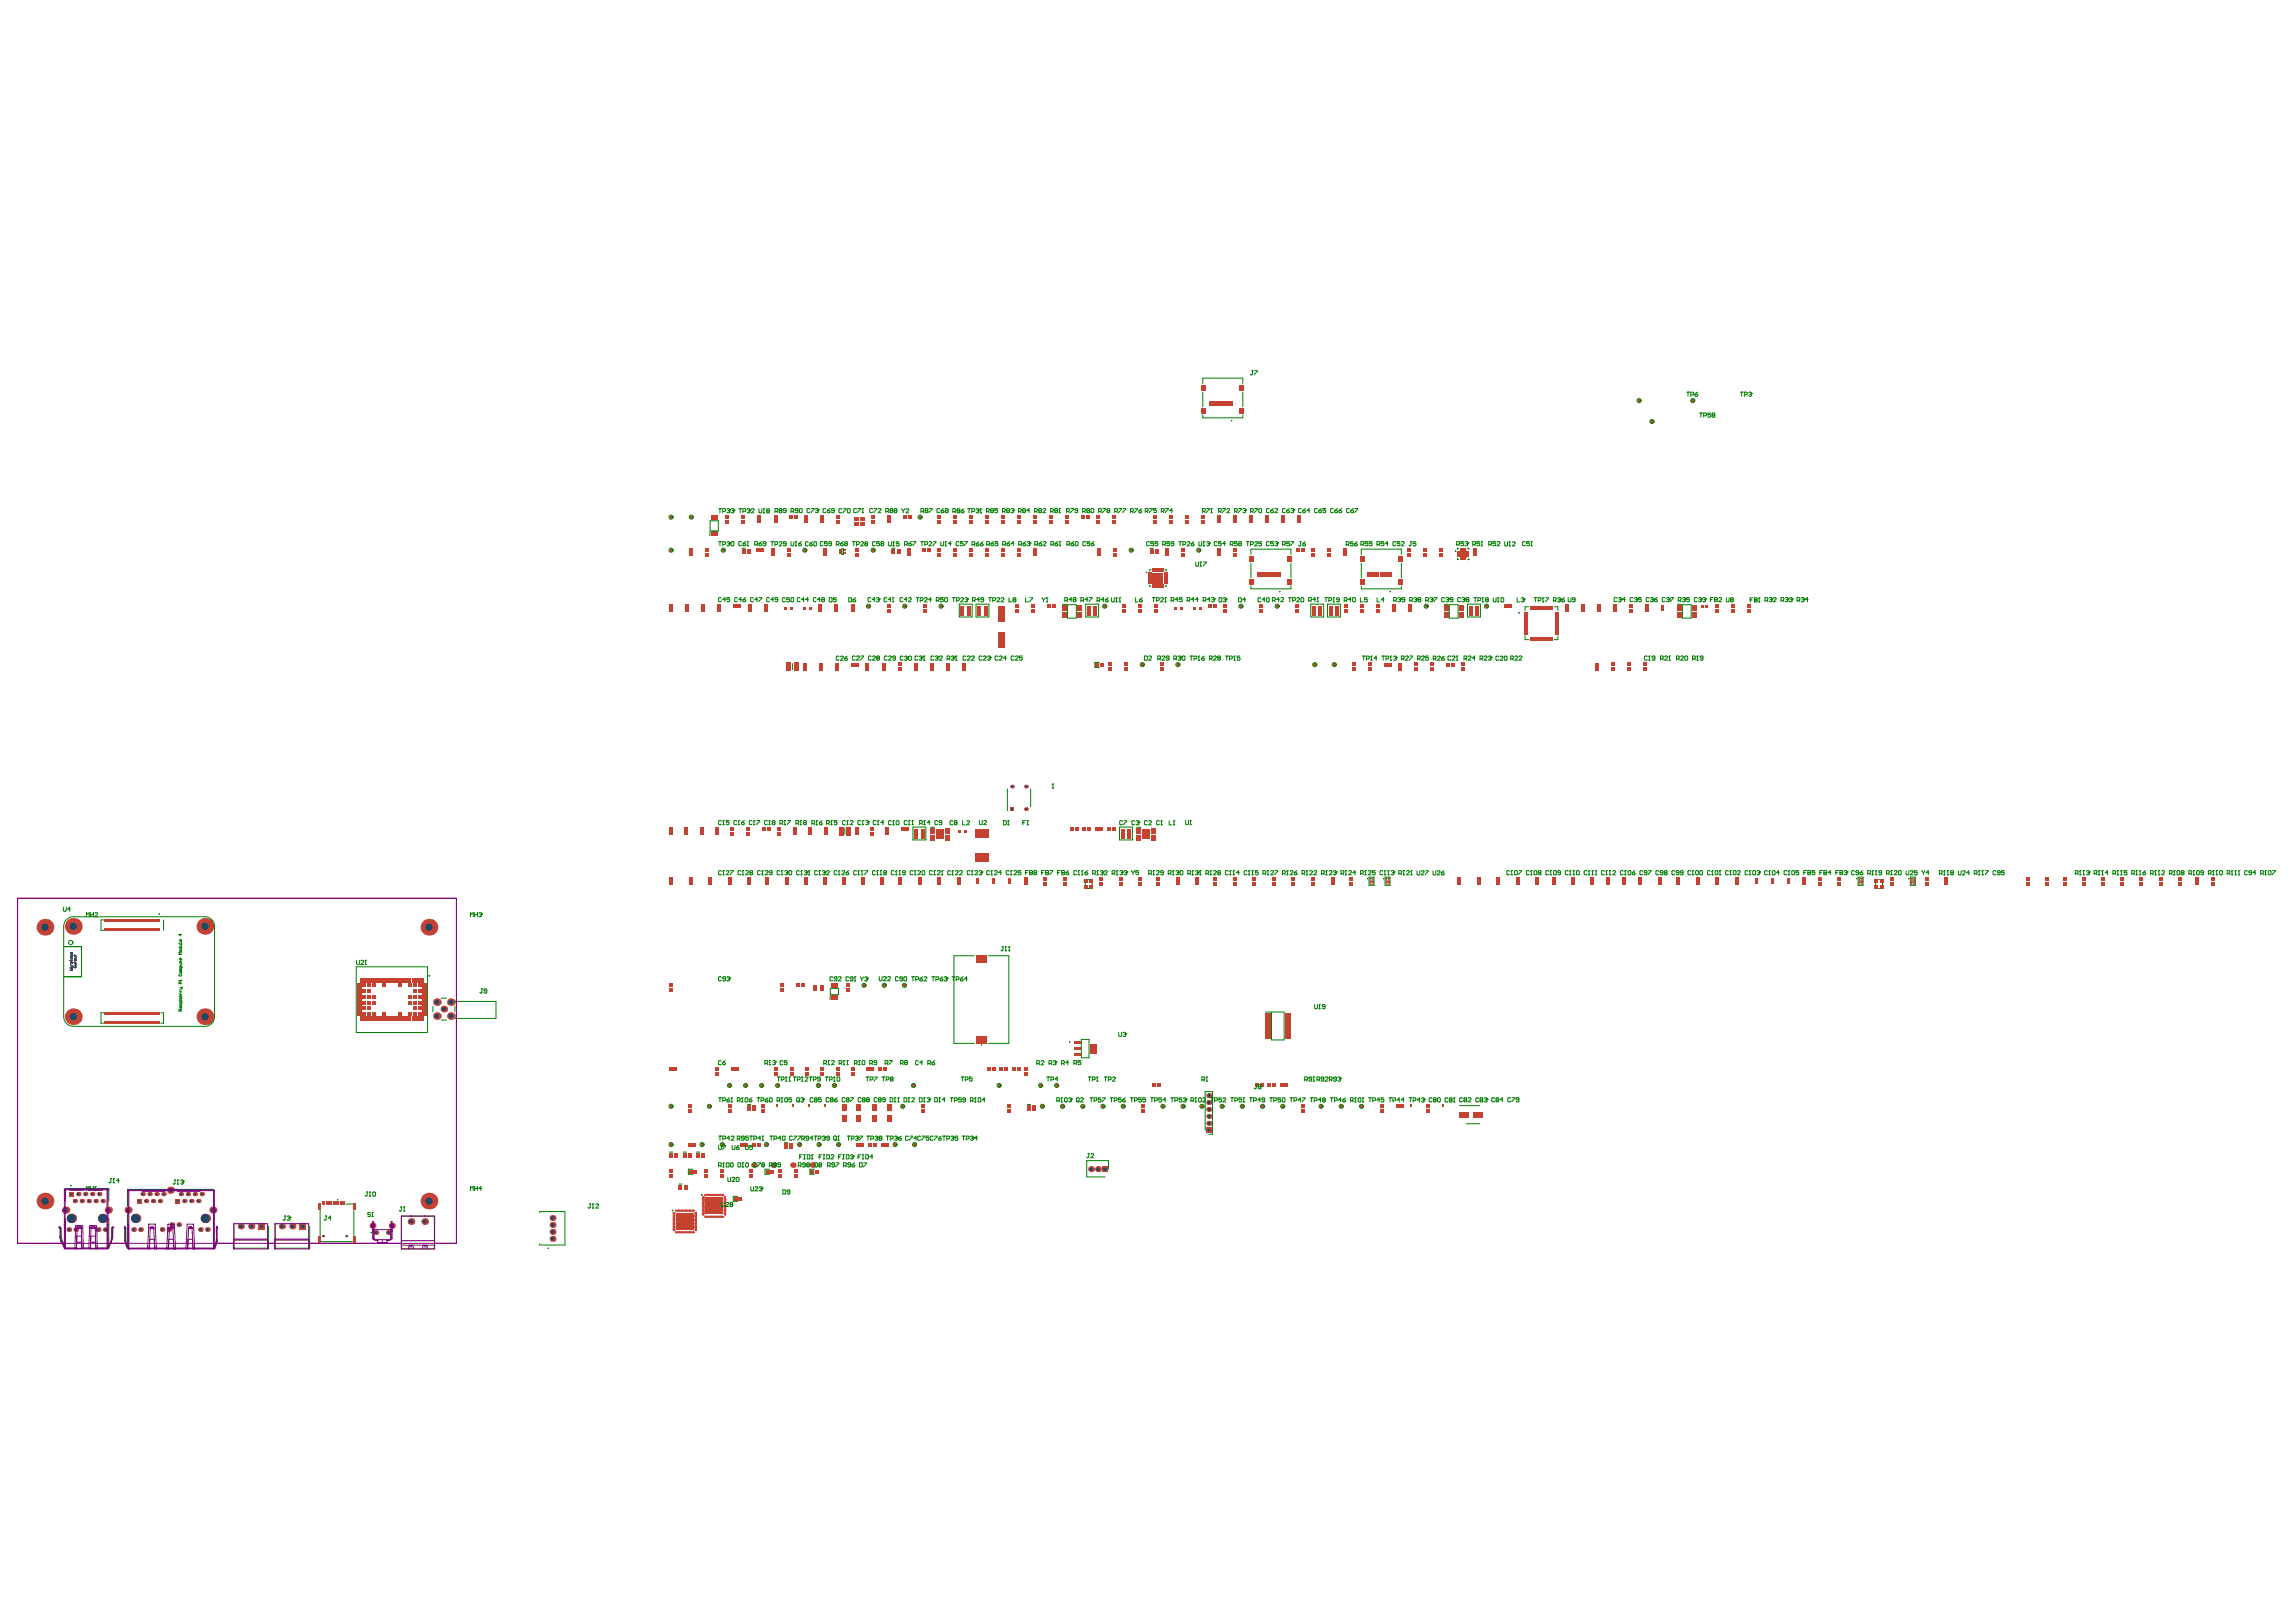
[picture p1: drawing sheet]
<svg xmlns="http://www.w3.org/2000/svg" width="297mm" height="210mm" viewBox="0 0 297 210" stroke-linecap="round" stroke-linejoin="round" font-family="sans-serif">
<g fill="none" stroke="#000" stroke-width=".13">
<path d="M8.2 122.5h2.3v3.9h-2.3M9.1 125.2h.1M9.1 125.4h.3l-.1 .1 .1 .1h-.3M9.2 123.2v.3l.1-.3 .1 .3M9.2 123.6v.2l.1-.2 .1 .2M9.2 124.8l.1 .2M9.2 125h.2M9.4 123.9l-.1 .2-.1-.1v-.1h.1v.2M9.4 124.3v.1M9.4 124.5l-.1 .2-.1-.1v-.1h.1v.2M9.4 125.2v.1M9.4 125.2l-.2 .1"/>
<path d="M9.4 124.3l-.3 .1M9.6 125v.2h.2v-.2M9.6 124.7h.2v.2h-.2M9.6 123.8h.2v.2h-.2M9.6 124.2l.2-.1v.2h-.1zM9.6 123.6v.1M9.6 124.5v.1M9.8 124.5h-.2M9.8 123.6h-.2"/>
</g>
<g fill="#f00">
<path d="M87 159l.3 .1h-.3z"/>
<path d="M89.8 158.5h.3v.1h-.3z"/>
<path d="M89.8 158.3h.3v.1h-.3z"/>
<path d="M93.6 156.8h.3v.1h-.3z"/>
<path d="M93.6 156.6h.3v.1h-.3z"/>
<path d="M93.6 156.5l.3-.1v.1h-.3z"/>
<path d="M93.6 156.3h.3v.1h-.3z"/>
<path d="M91.2 154.5h.1l-.1 .3z"/>
<path d="M91.3 154.5h.1v.3z"/>
<path d="M91.5 154.5h.1v.3z"/>
<path d="M91.7 154.5h.1v.3z"/>
<path d="M91.9 154.5h.1l-.1 .3z"/>
<path d="M92 154.5h.1v.3z"/>
<path d="M92.2 154.5h.1v.3z"/>
<path d="M92.4 154.5h.1v.3z"/>
<path d="M92.6 154.5h.1l-.1 .3z"/>
<path d="M92.7 154.5h.2l-.1 .3z"/>
<path d="M92.9 154.5h.1v.3z"/>
<path d="M93.1 154.5h.1v.3z"/>
<path d="M93.3 154.5h.1l-.1 .3z"/>
<path d="M93.5 154.5h.1l-.1 .3z"/>
<path d="M93.6 154.9l.3-.1v.1h-.3z"/>
<path d="M93.6 155h.3v.1h-.3z"/>
<path d="M93.6 155.2h.3v.1h-.3z"/>
<path d="M93.6 155.4h.3v.1h-.3z"/>
<path d="M93.6 155.6h.3v.1h-.3z"/>
<path d="M93.6 155.7h.3v.1h-.3z"/>
<path d="M93.6 155.9h.3v.1h-.3z"/>
<path d="M93.6 156.1h.3v.1h-.3z"/>
<path d="M93.6 157h.3v.1h-.3z"/>
<path d="M93.6 157.2l.3-.1v.2h-.3z"/>
<path d="M93.5 157.3h.1v.3h-.1z"/>
<path d="M93.3 157.3h.1v.3h-.1z"/>
<path d="M93.1 157.3h.1v.3h-.1z"/>
<path d="M92.9 157.3h.1v.3h-.1z"/>
<path d="M92.8 157.3h.1v.3h-.2z"/>
<path d="M92.6 157.3h.1v.3h-.1z"/>
<path d="M92.4 157.3h.1v.3h-.1z"/>
<path d="M92.2 157.3h.1v.3h-.1z"/>
<path d="M92.1 157.3v.3h-.1z"/>
<path d="M91.9 157.3h.1v.3h-.1z"/>
<path d="M91.7 157.3h.1v.3h-.1z"/>
<path d="M91.5 157.3h.1v.3h-.1z"/>
<path d="M91.3 157.3h.1v.3h-.1z"/>
<path d="M91.2 157.3h.1v.3h-.1z"/>
<path d="M90.8 157.1l.3 .1-.3 .1z"/>
<path d="M90.8 157h.3l-.3 .1z"/>
<path d="M90.8 156.8l.3 .1h-.3z"/>
<path d="M90.8 156.6l.3 .1h-.3z"/>
<path d="M90.8 156.4l.3 .1h-.3z"/>
<path d="M90.8 156.3h.3l-.3 .1z"/>
<path d="M90.8 156.1h.3l-.3 .1z"/>
<path d="M90.8 155.9l.3 .1h-.3z"/>
<path d="M90.8 155.7l.3 .1h-.3z"/>
<path d="M90.8 155.6h.3l-.3 .1z"/>
<path d="M90.8 155.4h.3l-.3 .1z"/>
<path d="M90.8 155.2l.3 .1h-.3z"/>
<path d="M90.8 155l.3 .1h-.3z"/>
<path d="M90.8 154.8l.3 .1h-.3z"/>
<path d="M87.4 156.5h.1l-.1 .3z"/>
<path d="M87.5 156.5h.1v.3z"/>
<path d="M87.7 156.5h.1v.3z"/>
<path d="M87.9 156.5h.1v.3z"/>
<path d="M88.1 156.5h.1l-.1 .3z"/>
<path d="M88.2 156.5h.2l-.1 .3z"/>
<path d="M88.4 156.5h.1v.3z"/>
<path d="M88.6 156.5h.1v.3z"/>
<path d="M88.8 156.5h.1l-.1 .3z"/>
<path d="M89 156.5h.1l-.1 .3z"/>
<path d="M89.1 156.5h.1v.3z"/>
<path d="M89.3 156.5h.1v.3z"/>
<path d="M89.5 156.5h.1v.3z"/>
<path d="M89.7 156.5h.1l-.1 .3z"/>
<path d="M89.8 156.9h.3v.1h-.3z"/>
<path d="M89.8 157.1l.3-.1v.1h-.3z"/>
<path d="M89.8 157.2h.3v.1h-.3z"/>
<path d="M89.8 157.4h.3v.1h-.3z"/>
<path d="M89.8 157.6h.3v.1h-.3z"/>
<path d="M89.8 157.8l.3-.1v.2h-.3z"/>
<path d="M89.8 157.9h.3v.1h-.3z"/>
<path d="M89.8 158.1h.3v.1h-.3z"/>
<path d="M89.8 158.7l.3-.1v.1h-.3z"/>
<path d="M89.8 158.8h.3v.1h-.3z"/>
<path d="M89.8 159h.3v.1h-.3z"/>
<path d="M89.8 159.2h.3v.1h-.3z"/>
<path d="M89.7 159.3h.1v.3h-.1z"/>
<path d="M89.5 159.3h.1v.3h-.1z"/>
<path d="M89.3 159.3h.1v.3h-.1z"/>
<path d="M89.2 159.3v.3h-.1z"/>
<path d="M89 159.3h.1v.3h-.1z"/>
<path d="M88.8 159.3h.1v.3h-.1z"/>
<path d="M88.6 159.3h.1v.3h-.1z"/>
<path d="M88.4 159.3h.1v.3h-.1z"/>
<path d="M88.3 159.3h.1v.3h-.2z"/>
<path d="M88.1 159.3h.1v.3h-.1z"/>
<path d="M87.9 159.3h.1v.3h-.1z"/>
<path d="M87.7 159.3h.1v.3h-.1z"/>
<path d="M87.6 159.3v.3h-.1z"/>
<path d="M87.4 159.3h.1v.3h-.1z"/>
<path d="M87 159.2h.3l-.3 .1z"/>
<path d="M87 158.8l.3 .1h-.3z"/>
<path d="M87 158.6l.3 .1h-.3z"/>
<path d="M87 158.5h.3l-.3 .1z"/>
<path d="M87 158.3h.3l-.3 .1z"/>
<path d="M87 158.1l.3 .1h-.3z"/>
<path d="M87 157.9l.3 .1h-.3z"/>
<path d="M87 157.7l.3 .1-.3 .1z"/>
<path d="M87 157.6h.3l-.3 .1z"/>
<path d="M87 157.4l.3 .1h-.3z"/>
<path d="M87 157.2l.3 .1h-.3z"/>
<path d="M87 157l.3 .1h-.3z"/>
<path d="M87 156.9h.3l-.3 .1z"/>
</g>
<circle cx="132.7" cy="101.8" r=".21" fill="#808080"/>
<circle cx="132.7" cy="101.8" r=".13" fill="#1f4769"/>
<circle cx="132.7" cy="104.7" r=".21" fill="#808080"/>
<circle cx="132.7" cy="104.7" r=".13" fill="#1f4769"/>
<circle cx="130.9" cy="101.8" r=".21" fill="#808080"/>
<circle cx="130.9" cy="101.8" r=".13" fill="#1f4769"/>
<path d="M130.7 104.5h.4v.4h-.4z" fill-rule="evenodd" fill="#808080"/>
<circle cx="130.9" cy="104.7" r=".13" fill="#1f4769"/>
<circle cx="71.5" cy="160.3" r=".35" fill="#808080"/>
<circle cx="71.5" cy="160.3" r=".23" fill="#1f4769"/>
<circle cx="71.5" cy="159.4" r=".35" fill="#808080"/>
<circle cx="71.5" cy="159.4" r=".23" fill="#1f4769"/>
<circle cx="71.5" cy="158.5" r=".35" fill="#808080"/>
<circle cx="71.5" cy="158.5" r=".23" fill="#1f4769"/>
<circle cx="71.5" cy="157.6" r=".35" fill="#808080"/>
<circle cx="71.5" cy="157.6" r=".23" fill="#1f4769"/>
<path d="M156.1 146h.6v.6h-.6z" fill-rule="evenodd" fill="#808080"/>
<circle cx="156.4" cy="146.3" r=".2" fill="#1f4769"/>
<circle cx="156.4" cy="142.7" r=".29" fill="#808080"/>
<circle cx="156.4" cy="142.7" r=".2" fill="#1f4769"/>
<circle cx="156.4" cy="143.6" r=".29" fill="#808080"/>
<circle cx="156.4" cy="143.6" r=".2" fill="#1f4769"/>
<circle cx="156.4" cy="145.4" r=".29" fill="#808080"/>
<circle cx="156.4" cy="145.4" r=".2" fill="#1f4769"/>
<circle cx="156.4" cy="141.8" r=".29" fill="#808080"/>
<circle cx="156.4" cy="141.8" r=".2" fill="#1f4769"/>
<circle cx="141.1" cy="151.3" r=".35" fill="#808080"/>
<circle cx="141.1" cy="151.3" r=".23" fill="#1f4769"/>
<path d="M142.6 151h.7v.6h-.7z" fill-rule="evenodd" fill="#808080"/>
<circle cx="143" cy="151.3" r=".23" fill="#1f4769"/>
<circle cx="156.4" cy="144.5" r=".29" fill="#808080"/>
<circle cx="156.4" cy="144.5" r=".2" fill="#1f4769"/>
<circle cx="142.1" cy="151.3" r=".35" fill="#808080"/>
<circle cx="142.1" cy="151.3" r=".23" fill="#1f4769"/>
<path d="M22.7 155.2h.5v.5h-.5z" fill-rule="evenodd" fill="#808080"/>
<circle cx="23" cy="155.4" r=".16" fill="#1f4769"/>
<circle cx="27.5" cy="156.6" r=".43" fill="#808080"/>
<circle cx="27.5" cy="156.6" r=".29" fill="#1f4769"/>
<circle cx="26.6" cy="157.7" r=".58" fill="#808080"/>
<circle cx="26.6" cy="157.7" r=".58" fill="#1f4769"/>
<circle cx="26.8" cy="159.1" r=".27" fill="#808080"/>
<circle cx="26.8" cy="159.1" r=".18" fill="#1f4769"/>
<circle cx="25.9" cy="159.1" r=".27" fill="#808080"/>
<circle cx="25.9" cy="159.1" r=".18" fill="#1f4769"/>
<circle cx="22.2" cy="158.5" r=".27" fill="#808080"/>
<circle cx="22.2" cy="158.5" r=".18" fill="#1f4769"/>
<circle cx="23.1" cy="158.5" r=".27" fill="#808080"/>
<circle cx="23.1" cy="158.5" r=".18" fill="#1f4769"/>
<circle cx="23.9" cy="155.4" r=".25" fill="#808080"/>
<circle cx="23.9" cy="155.4" r=".16" fill="#1f4769"/>
<circle cx="24.8" cy="155.4" r=".25" fill="#808080"/>
<circle cx="24.8" cy="155.4" r=".16" fill="#1f4769"/>
<circle cx="26.1" cy="154.5" r=".25" fill="#808080"/>
<circle cx="26.1" cy="154.5" r=".16" fill="#1f4769"/>
<circle cx="25.7" cy="155.4" r=".25" fill="#808080"/>
<circle cx="25.7" cy="155.4" r=".16" fill="#1f4769"/>
<circle cx="23.4" cy="154.5" r=".25" fill="#808080"/>
<circle cx="23.4" cy="154.5" r=".16" fill="#1f4769"/>
<circle cx="24.3" cy="154.5" r=".25" fill="#808080"/>
<circle cx="24.3" cy="154.5" r=".16" fill="#1f4769"/>
<circle cx="25.2" cy="154.5" r=".25" fill="#808080"/>
<circle cx="25.2" cy="154.5" r=".16" fill="#1f4769"/>
<circle cx="53.2" cy="158.1" r=".4" fill="#808080"/>
<circle cx="53.2" cy="158.1" r=".27" fill="#1f4769"/>
<circle cx="56.5" cy="131.5" r=".45" fill="#808080"/>
<circle cx="56.5" cy="131.5" r=".3" fill="#1f4769"/>
<circle cx="58.3" cy="131.5" r=".45" fill="#808080"/>
<circle cx="58.3" cy="131.5" r=".3" fill="#1f4769"/>
<circle cx="58.3" cy="129.7" r=".45" fill="#808080"/>
<circle cx="58.3" cy="129.7" r=".3" fill="#1f4769"/>
<circle cx="56.5" cy="129.7" r=".45" fill="#808080"/>
<circle cx="56.5" cy="129.7" r=".3" fill="#1f4769"/>
<circle cx="57.4" cy="130.6" r=".4" fill="#808080"/>
<circle cx="57.4" cy="130.6" r=".27" fill="#1f4769"/>
<circle cx="55" cy="158.1" r=".4" fill="#808080"/>
<circle cx="55" cy="158.1" r=".27" fill="#1f4769"/>
<circle cx="55.5" cy="155.4" r=".48" fill="#808080"/>
<circle cx="55.5" cy="155.4" r=".48" fill="#1f4769"/>
<circle cx="55.5" cy="120" r=".48" fill="#808080"/>
<circle cx="55.5" cy="120" r=".48" fill="#1f4769"/>
<path d="M44.8 160h.1" fill="none" stroke="#808080" stroke-width=".13"/>
<circle cx="44.8" cy="160" r=".13" fill="#1f4769"/>
<circle cx="50.2" cy="159.5" r=".27" fill="#808080"/>
<circle cx="50.2" cy="159.5" r=".18" fill="#1f4769"/>
<circle cx="48.2" cy="158.6" r=".35" fill="#808080"/>
<circle cx="48.2" cy="158.6" r=".23" fill="#1f4769"/>
<circle cx="48.6" cy="159.5" r=".27" fill="#808080"/>
<circle cx="48.6" cy="159.5" r=".18" fill="#1f4769"/>
<circle cx="22.1" cy="154" r=".43" fill="#808080"/>
<circle cx="22.1" cy="154" r=".29" fill="#1f4769"/>
<circle cx="5.8" cy="120" r=".48" fill="#808080"/>
<circle cx="5.8" cy="120" r=".48" fill="#1f4769"/>
<circle cx="26.5" cy="119.9" r=".48" fill="#808080"/>
<circle cx="26.5" cy="119.9" r=".48" fill="#1f4769"/>
<circle cx="9.5" cy="131.6" r=".48" fill="#808080"/>
<circle cx="9.5" cy="131.6" r=".48" fill="#1f4769"/>
<circle cx="26.5" cy="131.6" r=".48" fill="#808080"/>
<circle cx="26.5" cy="131.6" r=".48" fill="#1f4769"/>
<circle cx="9.5" cy="119.9" r=".48" fill="#808080"/>
<circle cx="9.5" cy="119.9" r=".48" fill="#1f4769"/>
<circle cx="21.9" cy="159.1" r=".27" fill="#808080"/>
<circle cx="21.9" cy="159.1" r=".18" fill="#1f4769"/>
<circle cx="18.2" cy="159.1" r=".27" fill="#808080"/>
<circle cx="18.2" cy="159.1" r=".18" fill="#1f4769"/>
<circle cx="50.7" cy="158.6" r=".35" fill="#808080"/>
<circle cx="50.7" cy="158.6" r=".23" fill="#1f4769"/>
<circle cx="17.3" cy="159.1" r=".27" fill="#808080"/>
<circle cx="17.3" cy="159.1" r=".18" fill="#1f4769"/>
<circle cx="21" cy="159.1" r=".27" fill="#808080"/>
<circle cx="21" cy="159.1" r=".18" fill="#1f4769"/>
<circle cx="19.8" cy="155.4" r=".25" fill="#808080"/>
<circle cx="19.8" cy="155.4" r=".16" fill="#1f4769"/>
<circle cx="21.2" cy="154.5" r=".25" fill="#808080"/>
<circle cx="21.2" cy="154.5" r=".16" fill="#1f4769"/>
<circle cx="20.7" cy="155.4" r=".25" fill="#808080"/>
<circle cx="20.7" cy="155.4" r=".16" fill="#1f4769"/>
<circle cx="19.4" cy="154.5" r=".25" fill="#808080"/>
<circle cx="19.4" cy="154.5" r=".16" fill="#1f4769"/>
<circle cx="20.3" cy="154.5" r=".25" fill="#808080"/>
<circle cx="20.3" cy="154.5" r=".16" fill="#1f4769"/>
<circle cx="13.3" cy="155.4" r=".25" fill="#808080"/>
<circle cx="13.3" cy="155.4" r=".16" fill="#1f4769"/>
<circle cx="10.6" cy="155.4" r=".25" fill="#808080"/>
<circle cx="10.6" cy="155.4" r=".16" fill="#1f4769"/>
<circle cx="11.5" cy="155.4" r=".25" fill="#808080"/>
<circle cx="11.5" cy="155.4" r=".16" fill="#1f4769"/>
<circle cx="12.4" cy="155.4" r=".25" fill="#808080"/>
<circle cx="12.4" cy="155.4" r=".16" fill="#1f4769"/>
<circle cx="13.3" cy="157.7" r=".58" fill="#808080"/>
<circle cx="13.3" cy="157.7" r=".58" fill="#1f4769"/>
<circle cx="14" cy="156.6" r=".43" fill="#808080"/>
<circle cx="14" cy="156.6" r=".28" fill="#1f4769"/>
<circle cx="17.6" cy="157.7" r=".58" fill="#808080"/>
<circle cx="17.6" cy="157.7" r=".58" fill="#1f4769"/>
<circle cx="16.6" cy="156.6" r=".43" fill="#808080"/>
<circle cx="16.6" cy="156.6" r=".29" fill="#1f4769"/>
<circle cx="11.9" cy="154.5" r=".25" fill="#808080"/>
<circle cx="11.9" cy="154.5" r=".16" fill="#1f4769"/>
<circle cx="11" cy="154.5" r=".25" fill="#808080"/>
<circle cx="11" cy="154.5" r=".16" fill="#1f4769"/>
<circle cx="12.8" cy="154.5" r=".25" fill="#808080"/>
<circle cx="12.8" cy="154.5" r=".16" fill="#1f4769"/>
<circle cx="18.5" cy="154.5" r=".25" fill="#808080"/>
<circle cx="18.5" cy="154.5" r=".16" fill="#1f4769"/>
<path d="M17.8 155.2h.4v.5h-.4z" fill-rule="evenodd" fill="#808080"/>
<circle cx="18" cy="155.4" r=".16" fill="#1f4769"/>
<circle cx="18.9" cy="155.4" r=".25" fill="#808080"/>
<circle cx="18.9" cy="155.4" r=".16" fill="#1f4769"/>
<circle cx="9.8" cy="159.1" r=".27" fill="#808080"/>
<circle cx="9.8" cy="159.1" r=".18" fill="#1f4769"/>
<circle cx="8.9" cy="159.1" r=".27" fill="#808080"/>
<circle cx="8.9" cy="159.1" r=".18" fill="#1f4769"/>
<circle cx="13.6" cy="159.1" r=".27" fill="#808080"/>
<circle cx="13.6" cy="159.1" r=".18" fill="#1f4769"/>
<circle cx="12.7" cy="159.1" r=".27" fill="#808080"/>
<circle cx="12.7" cy="159.1" r=".18" fill="#1f4769"/>
<circle cx="10.1" cy="154.5" r=".25" fill="#808080"/>
<circle cx="10.1" cy="154.5" r=".16" fill="#1f4769"/>
<path d="M9 154.3h.5v.5h-.5z" fill-rule="evenodd" fill="#808080"/>
<circle cx="9.2" cy="154.5" r=".16" fill="#1f4769"/>
<circle cx="8.5" cy="156.6" r=".43" fill="#808080"/>
<circle cx="8.5" cy="156.6" r=".28" fill="#1f4769"/>
<circle cx="9.7" cy="155.4" r=".25" fill="#808080"/>
<circle cx="9.7" cy="155.4" r=".16" fill="#1f4769"/>
<circle cx="5.8" cy="155.4" r=".48" fill="#808080"/>
<circle cx="5.8" cy="155.4" r=".48" fill="#1f4769"/>
<circle cx="9.2" cy="157.7" r=".58" fill="#808080"/>
<circle cx="9.2" cy="157.7" r=".58" fill="#1f4769"/>
<path d="M38.8 158.3h.7v.8h-.7z" fill-rule="evenodd" fill="#808080"/>
<circle cx="39.2" cy="158.7" r=".24" fill="#1f4769"/>
<circle cx="37.8" cy="158.7" r=".36" fill="#808080"/>
<circle cx="37.8" cy="158.7" r=".24" fill="#1f4769"/>
<circle cx="36.5" cy="158.7" r=".36" fill="#808080"/>
<circle cx="36.5" cy="158.7" r=".24" fill="#1f4769"/>
<path d="M33.5 158.3h.7v.8h-.7z" fill-rule="evenodd" fill="#808080"/>
<circle cx="33.9" cy="158.7" r=".24" fill="#1f4769"/>
<circle cx="32.5" cy="158.7" r=".36" fill="#808080"/>
<circle cx="32.5" cy="158.7" r=".24" fill="#1f4769"/>
<circle cx="31.2" cy="158.7" r=".36" fill="#808080"/>
<circle cx="31.2" cy="158.7" r=".24" fill="#1f4769"/>
<path d="M41.8 160h.1" fill="none" stroke="#808080" stroke-width=".13"/>
<circle cx="41.8" cy="160" r=".13" fill="#1f4769"/>
<g fill="#f00">
<path d="M104.9 151.5h.4v.3h-.4z" fill-rule="evenodd"/>
<path d="M105.5 151.5h.3v.3h-.3z" fill-rule="evenodd"/>
<path d="M102.8 152h.4v.3h-.4z" fill-rule="evenodd"/>
<path d="M102.8 151.4h.4v.3h-.4z" fill-rule="evenodd"/>
<path d="M100.7 152h.4v.3h-.4z" fill-rule="evenodd"/>
<path d="M100.7 151.4h.4v.3h-.4z" fill-rule="evenodd"/>
<path d="M99.1 151.5h.4v.3h-.4z" fill-rule="evenodd"/>
<path d="M99.7 151.5h.3v.3h-.3z" fill-rule="evenodd"/>
<path d="M97 152h.3v.3h-.3z" fill-rule="evenodd"/>
<path d="M97 151.4h.3v.3h-.3z" fill-rule="evenodd"/>
<path d="M95 155h.4v.3h-.4z" fill-rule="evenodd"/>
<path d="M95.6 155h.3v.3h-.3z" fill-rule="evenodd"/>
<path d="M93.2 152h.4v.3h-.4z" fill-rule="evenodd"/>
<path d="M93.2 151.4h.4v.3h-.4z" fill-rule="evenodd"/>
<path d="M91.1 151.4h.4v.4h-.4z" fill-rule="evenodd"/>
<path d="M91.1 152h.4v.3h-.4z" fill-rule="evenodd"/>
<path d="M89.2 151.5h.4v.3h-.4z" fill-rule="evenodd"/>
<path d="M89.7 151.5h.4v.3h-.4z" fill-rule="evenodd"/>
<path d="M86.6 152h.4v.3h-.4z" fill-rule="evenodd"/>
<path d="M86.6 151.4h.4v.3h-.4z" fill-rule="evenodd"/>
<path d="M166.3 133.3h.6v.1h-.6z" fill-rule="evenodd"/>
<path d="M163.7 132.8h.7v.2h-.7z" fill-rule="evenodd"/>
<path d="M89.1 147.9h.3v.4h-.3z" fill-rule="evenodd"/>
<path d="M95.8 147.9h.4v.4h-.4z" fill-rule="evenodd"/>
<path d="M101.5 148h.4v.1h-.4z" fill-rule="evenodd"/>
<path d="M110.8 147.9h.4v.4h-.4z" fill-rule="evenodd"/>
<path d="M112.4 147.9h.4v.4h-.4z" fill-rule="evenodd"/>
<path d="M114 147.9h.4v.4h-.4z" fill-rule="evenodd"/>
<path d="M86.6 138.2h.4v.3h-.4z" fill-rule="evenodd"/>
<path d="M94.6 138.2h.4v.3h-.4z" fill-rule="evenodd"/>
<path d="M106.2 138.8h.3v.3h-.3z" fill-rule="evenodd"/>
<path d="M108.2 138.8h.3v.3h-.3z" fill-rule="evenodd"/>
<path d="M112.1 138.2h.4v.3h-.4z" fill-rule="evenodd"/>
<path d="M139 134.7h.7v.4h-.7z" fill-rule="evenodd"/>
<path d="M89.1 143.6h.3v.3h-.3z" fill-rule="evenodd"/>
<path d="M96.7 143h.4v.2h-.4z" fill-rule="evenodd"/>
<path d="M98.5 143h.3v.3h-.3z" fill-rule="evenodd"/>
<path d="M100.5 143.1h.1v.1h-.1z" fill-rule="evenodd"/>
<path d="M102.6 143.1h.1v.1h-.1z" fill-rule="evenodd"/>
<path d="M104.6 143.1h.2v.1h-.2z" fill-rule="evenodd"/>
<path d="M106.7 143.1h.1v.1h-.1z" fill-rule="evenodd"/>
<path d="M109 143h.6v.7h-.6z" fill-rule="evenodd"/>
<path d="M110.8 143h.6v.7h-.6z" fill-rule="evenodd"/>
<path d="M112.8 143h.6v.7h-.6z" fill-rule="evenodd"/>
<path d="M114.8 143h.5v.7h-.5z" fill-rule="evenodd"/>
<path d="M119.2 143.6h.4v.3h-.4z" fill-rule="evenodd"/>
<path d="M44 155.4h.3v.4h-.3z" fill-rule="evenodd"/>
<path d="M132.9 143h.4v.2h-.4z" fill-rule="evenodd"/>
<path d="M147.7 143h.4v.3h-.4z" fill-rule="evenodd"/>
<path d="M178.6 143h.3v.3h-.3z" fill-rule="evenodd"/>
<path d="M180.6 143h.4v.3h-.4z" fill-rule="evenodd"/>
<path d="M182.5 143.1h.1v.1h-.1z" fill-rule="evenodd"/>
<path d="M184.6 143.5h.4v.4h-.4z" fill-rule="evenodd"/>
<path d="M186.6 143.1h.1v.1h-.1z" fill-rule="evenodd"/>
<path d="M190.6 143.9h1.1v.7h-1.1z" fill-rule="evenodd"/>
<path d="M54.7 127.3h.5v.3h-.5z" fill-rule="evenodd"/>
<path d="M54.7 127.7h.5v.2h-.5z" fill-rule="evenodd"/>
<path d="M54.7 128.4h.5v.3h-.5z" fill-rule="evenodd"/>
<path d="M54.7 128.8h.5v.3h-.5z" fill-rule="evenodd"/>
<path d="M54.7 129.6h.5v.3h-.5z" fill-rule="evenodd"/>
<path d="M54.7 130h.5v.3h-.5z" fill-rule="evenodd"/>
<path d="M54.7 130.8h.5v.3h-.5z" fill-rule="evenodd"/>
<path d="M54.7 131.2h.5v.3h-.5z" fill-rule="evenodd"/>
<path d="M53.3 131.6h.3v.5h-.3z" fill-rule="evenodd"/>
<path d="M50.6 131.6h.2v.5h-.2z" fill-rule="evenodd"/>
<path d="M46.2 131.2h.5v.3h-.5z" fill-rule="evenodd"/>
<path d="M46.2 130.4h.5v.3h-.5z" fill-rule="evenodd"/>
<path d="M46.2 127.3h.5v.3h-.5z" fill-rule="evenodd"/>
<path d="M46.7 126.6h.2v.6h-.2z" fill-rule="evenodd"/>
<path d="M47 126.6h.3v.6h-.3z" fill-rule="evenodd"/>
<path d="M49.4 126.6h.3v.6h-.3z" fill-rule="evenodd"/>
<path d="M52.9 126.6h.3v.6h-.3z" fill-rule="evenodd"/>
<path d="M53.7 126.6h.3v.6h-.3z" fill-rule="evenodd"/>
<path d="M54.5 126.6h.2v.6h-.2z" fill-rule="evenodd"/>
<path d="M54.1 127.3h.4v.4h-.4z" fill-rule="evenodd"/>
<path d="M86.6 127.9h.4v.3h-.4z" fill-rule="evenodd"/>
<path d="M126.3 123.7h1.3v.9h-1.3z" fill-rule="evenodd"/>
<path d="M101.1 127.9h.3v.3h-.3z" fill-rule="evenodd"/>
<path d="M103.1 127.3h.4v.4h-.4z" fill-rule="evenodd"/>
<path d="M108.2 128.8h.2v.5h-.2z" fill-rule="evenodd"/>
<path d="M109.5 127.9h.4v.3h-.4z" fill-rule="evenodd"/>
<path d="M86.6 114.2h.4v.3h-.4z" fill-rule="evenodd"/>
<path d="M89.2 114.2h.3v.3h-.3z" fill-rule="evenodd"/>
<path d="M91.7 114.2h.3v.3h-.3z" fill-rule="evenodd"/>
<path d="M94.2 114.2h.4v.3h-.4z" fill-rule="evenodd"/>
<path d="M96.7 114.2h.4v.3h-.4z" fill-rule="evenodd"/>
<path d="M99.1 114.2h.3v.3h-.3z" fill-rule="evenodd"/>
<path d="M101.6 114.2h.4v.3h-.4z" fill-rule="evenodd"/>
<path d="M104.1 114.2h.4v.3h-.4z" fill-rule="evenodd"/>
<path d="M106.6 114.2h.3v.3h-.3z" fill-rule="evenodd"/>
<path d="M109 114.2h.3v.3h-.3z" fill-rule="evenodd"/>
<path d="M111.4 114.2h.4v.3h-.4z" fill-rule="evenodd"/>
<path d="M113.9 114.2h.4v.3h-.4z" fill-rule="evenodd"/>
<path d="M116.3 114.2h.3v.3h-.3z" fill-rule="evenodd"/>
<path d="M118.8 114.2h.4v.3h-.4z" fill-rule="evenodd"/>
<path d="M121.3 114.2h.4v.3h-.4z" fill-rule="evenodd"/>
<path d="M123.9 114.2h.3v.3h-.3z" fill-rule="evenodd"/>
<path d="M132.6 114.2h.4v.3h-.4z" fill-rule="evenodd"/>
<path d="M135 114.2h.4v.3h-.4z" fill-rule="evenodd"/>
<path d="M137.6 114.2h.3v.3h-.3z" fill-rule="evenodd"/>
<path d="M140.3 114.6h.4v.3h-.4z" fill-rule="evenodd"/>
<path d="M149.7 113.6h.3v.3h-.3z" fill-rule="evenodd"/>
<path d="M152.2 114.2h.4v.3h-.4z" fill-rule="evenodd"/>
<path d="M154.6 114.2h.4v.3h-.4z" fill-rule="evenodd"/>
<path d="M172.2 114.2h.4v.3h-.4z" fill-rule="evenodd"/>
<path d="M177.2 114h.2v.1h-.2z" fill-rule="evenodd"/>
<path d="M179.3 114h.1l.1 .1h-.2z" fill-rule="evenodd"/>
<path d="M188.6 114.2h.4v.3h-.4z" fill-rule="evenodd"/>
<path d="M191.1 114.2h.4v.3h-.4z" fill-rule="evenodd"/>
<path d="M193.7 114.2h.3v.3h-.3z" fill-rule="evenodd"/>
<path d="M196.2 114.2h.3v.3h-.3z" fill-rule="evenodd"/>
<path d="M198.6 114.2h.4v.3h-.4z" fill-rule="evenodd"/>
<path d="M200.9 114.2h.3v.3h-.3z" fill-rule="evenodd"/>
<path d="M203.3 114.2h.4v.3h-.4z" fill-rule="evenodd"/>
<path d="M205.8 114.2h.4v.3h-.4z" fill-rule="evenodd"/>
<path d="M207.9 114.2h.4v.3h-.4z" fill-rule="evenodd"/>
<path d="M210 114.2h.3v.3h-.3z" fill-rule="evenodd"/>
<path d="M212 114.2h.4v.3h-.4z" fill-rule="evenodd"/>
<path d="M214.6 114.2h.3v.3h-.3z" fill-rule="evenodd"/>
<path d="M216.9 114.2h.4v.3h-.4z" fill-rule="evenodd"/>
<path d="M219.4 114.2h.4v.3h-.4z" fill-rule="evenodd"/>
<path d="M222 114.2h.3v.3h-.3z" fill-rule="evenodd"/>
<path d="M224.5 114.2h.3v.3h-.3z" fill-rule="evenodd"/>
<path d="M233.2 114.2h.4v.3h-.4z" fill-rule="evenodd"/>
<path d="M235.3 114.2h.4v.3h-.4z" fill-rule="evenodd"/>
<path d="M237.7 114.2h.4v.3h-.4z" fill-rule="evenodd"/>
<path d="M240.5 114h.1l.1 .1h-.2z" fill-rule="evenodd"/>
<path d="M242.6 114.6h.3v.3h-.3z" fill-rule="evenodd"/>
<path d="M247.2 114h.2v.1h-.1z" fill-rule="evenodd"/>
<path d="M249.1 113.6h.3v.3h-.3z" fill-rule="evenodd"/>
<path d="M251.5 114.2h.4v.3h-.4z" fill-rule="evenodd"/>
<path d="M284.1 114.2h.3v.3h-.3z" fill-rule="evenodd"/>
<path d="M86.6 107.7h.4v.3h-.4z" fill-rule="evenodd"/>
<path d="M88.6 107.7h.4v.3h-.4z" fill-rule="evenodd"/>
<path d="M90.6 107.7h.4v.3h-.4z" fill-rule="evenodd"/>
<path d="M92.6 107.7h.3v.3h-.3z" fill-rule="evenodd"/>
<path d="M98.7 107.1h.3v.4h-.3z" fill-rule="evenodd"/>
<path d="M102.7 107.7h.3v.3h-.3z" fill-rule="evenodd"/>
<path d="M104.7 107.7h.3v.3h-.3z" fill-rule="evenodd"/>
<path d="M106.6 107.7h.4v.3h-.4z" fill-rule="evenodd"/>
<path d="M108.6 107.1h.5v1h-.5z" fill-rule="evenodd"/>
<path d="M110.7 107.7h.3v.3h-.3z" fill-rule="evenodd"/>
<path d="M120.4 107.2h.5v.2h-.5z" fill-rule="evenodd"/>
<path d="M121.1 107.4h1v1.1h-1z" fill-rule="evenodd"/>
<path d="M124.8 107.5h.3v.3h-.3z" fill-rule="evenodd"/>
<path d="M138.5 107.1h.4v.4h-.4z" fill-rule="evenodd"/>
<path d="M140.1 107.1h.4v.4h-.4z" fill-rule="evenodd"/>
<path d="M147 107.2h.6v.2h-.6z" fill-rule="evenodd"/>
<path d="M147.8 107.4h.9v1.1h-.9z" fill-rule="evenodd"/>
<path d="M101.8 85.8h.5v1h-.5z" fill-rule="evenodd"/>
<path d="M103.9 86.4h.4v.3h-.4z" fill-rule="evenodd"/>
<path d="M106 86.4h.4v.3h-.4z" fill-rule="evenodd"/>
<path d="M108.1 86.4h.3v.3h-.3z" fill-rule="evenodd"/>
<path d="M110.1 85.8h.4v.4h-.4z" fill-rule="evenodd"/>
<path d="M112.1 86.4h.3v.3h-.3z" fill-rule="evenodd"/>
<path d="M114.1 86.4h.4v.3h-.4z" fill-rule="evenodd"/>
<path d="M118.3 86.4h.3v.3h-.3z" fill-rule="evenodd"/>
<path d="M120.3 86.4h.4v.3h-.4z" fill-rule="evenodd"/>
<path d="M122.4 86.4h.4v.3h-.4z" fill-rule="evenodd"/>
<path d="M124.5 86.4h.3v.3h-.3z" fill-rule="evenodd"/>
<path d="M181 86.4h.4v.3h-.4z" fill-rule="evenodd"/>
<path d="M187.2 85.8h.4v.4h-.4z" fill-rule="evenodd"/>
<path d="M206.4 86.4h.4v.3h-.4z" fill-rule="evenodd"/>
<path d="M208.5 86.4h.3v.3h-.3z" fill-rule="evenodd"/>
<path d="M86.6 78.8h.4v.4h-.4z" fill-rule="evenodd"/>
<path d="M88.7 78.8h.4v.4h-.4z" fill-rule="evenodd"/>
<path d="M90.8 78.8h.3v.4h-.3z" fill-rule="evenodd"/>
<path d="M92.9 78.8h.3v.4h-.3z" fill-rule="evenodd"/>
<path d="M94.9 78.3h.4v.3h-.4z" fill-rule="evenodd"/>
<path d="M96.8 78.8h.4v.4h-.4z" fill-rule="evenodd"/>
<path d="M98.9 78.8h.3v.4h-.3z" fill-rule="evenodd"/>
<path d="M102.2 78.6h.3v.3h-.3z" fill-rule="evenodd"/>
<path d="M104.8 78.6h.3v.3h-.3z" fill-rule="evenodd"/>
<path d="M106 78.8h.3v.4h-.3z" fill-rule="evenodd"/>
<path d="M108 78.8h.4v.4h-.4z" fill-rule="evenodd"/>
<path d="M110.1 78.8h.4v.4h-.4z" fill-rule="evenodd"/>
<path d="M114.8 78.9h.4v.3h-.4z" fill-rule="evenodd"/>
<path d="M119.5 78.9h.3v.3h-.3z" fill-rule="evenodd"/>
<path d="M124.3 78.4h.4v1.2h-.4z" fill-rule="evenodd"/>
<path d="M139.4 79.7h.5v.2h-.5z" fill-rule="evenodd"/>
<path d="M147.2 78.9h.4v.3h-.4z" fill-rule="evenodd"/>
<path d="M152.7 78.6h.3v.3h-.3z" fill-rule="evenodd"/>
<path d="M155.2 78.6h.3v.3h-.3z" fill-rule="evenodd"/>
<path d="M156.4 78.3h.4v.3h-.4z" fill-rule="evenodd"/>
<path d="M158.3 78.9h.3v.3h-.3z" fill-rule="evenodd"/>
<path d="M163 78.9h.3v.3h-.3z" fill-rule="evenodd"/>
<path d="M167.6 78.9h.3v.3h-.3z" fill-rule="evenodd"/>
<path d="M169.8 78.4h.4v1.2h-.4z" fill-rule="evenodd"/>
<path d="M180.2 78.8h.3v.4h-.3z" fill-rule="evenodd"/>
<path d="M182.3 78.8h.3v.4h-.3z" fill-rule="evenodd"/>
<path d="M188.8 79.7h.5v.2h-.5z" fill-rule="evenodd"/>
<path d="M200.4 78.5v.4z" fill-rule="evenodd"/>
<path d="M201.2 79.5h.4h-.4z" fill-rule="evenodd"/>
<path d="M201.2 81.6h.4v.1h-.4z" fill-rule="evenodd"/>
<path d="M199.5 82.5h.1v.3h-.1z" fill-rule="evenodd"/>
<path d="M197.3 81.8h.3h-.3z" fill-rule="evenodd"/>
<path d="M197.3 81.4h.3v.1h-.3z" fill-rule="evenodd"/>
<path d="M197.3 81.1h.3h-.3z" fill-rule="evenodd"/>
<path d="M197.3 80.9h.3v.1h-.3z" fill-rule="evenodd"/>
<path d="M197.3 80h.3v.1h-.3z" fill-rule="evenodd"/>
<path d="M197.3 79.3h.3v.1h-.3z" fill-rule="evenodd"/>
<path d="M202.5 78.8h.4v.4h-.4z" fill-rule="evenodd"/>
<path d="M204.6 78.8h.3v.4h-.3z" fill-rule="evenodd"/>
<path d="M206.6 78.8h.4v.4h-.4z" fill-rule="evenodd"/>
<path d="M208.7 78.8h.4v.4h-.4z" fill-rule="evenodd"/>
<path d="M212.9 78.8h.3v.4h-.3z" fill-rule="evenodd"/>
<path d="M218.9 79.7h.5v.2h-.5z" fill-rule="evenodd"/>
<path d="M89.2 71h.4v.4h-.4z" fill-rule="evenodd"/>
<path d="M96 71.3h.4v.2h-.4z" fill-rule="evenodd"/>
<path d="M98.5 71h.3v.4h-.3z" fill-rule="evenodd"/>
<path d="M99.8 71h.3v.4h-.3z" fill-rule="evenodd"/>
<path d="M101.9 71.6h.3v.3h-.3z" fill-rule="evenodd"/>
<path d="M106.6 71h.3v.4h-.3z" fill-rule="evenodd"/>
<path d="M108.6 71.5h.2v.2h-.2z" fill-rule="evenodd"/>
<path d="M115.4 71.3h.4v.2h-.4z" fill-rule="evenodd"/>
<path d="M117.4 71h.3v.4h-.3z" fill-rule="evenodd"/>
<path d="M131.7 71.6h.4v.3h-.4z" fill-rule="evenodd"/>
<path d="M133.8 71.6h.3v.3h-.3z" fill-rule="evenodd"/>
<path d="M160.4 52.8h.5v.7h-.5z" fill-rule="evenodd"/>
<path d="M157.2 52h.3v.5h-.3z" fill-rule="evenodd"/>
<path d="M155.5 52.8h.5v.7h-.5z" fill-rule="evenodd"/>
<path d="M155.5 49.9h.5v.7h-.5z" fill-rule="evenodd"/>
<path d="M160.4 49.9h.5v.7h-.5z" fill-rule="evenodd"/>
<path d="M142 71h.4v.4h-.4z" fill-rule="evenodd"/>
<path d="M148.8 71.3h.4v.2h-.4z" fill-rule="evenodd"/>
<path d="M150.8 71h.3v.4h-.3z" fill-rule="evenodd"/>
<path d="M152.8 71.6h.4v.3h-.4z" fill-rule="evenodd"/>
<path d="M157.5 71.6h.4v.3h-.4z" fill-rule="evenodd"/>
<path d="M166.6 74.9h.5v.7h-.5z" fill-rule="evenodd"/>
<path d="M163.5 74.1h.2v.5h-.2z" fill-rule="evenodd"/>
<path d="M161.7 74.9h.5v.7h-.5z" fill-rule="evenodd"/>
<path d="M161.7 72h.5v.7h-.5z" fill-rule="evenodd"/>
<path d="M166.6 72h.5v.7h-.5z" fill-rule="evenodd"/>
<path d="M173.9 71.6h.3v.3h-.3z" fill-rule="evenodd"/>
<path d="M180.9 74.9h.5v.7h-.5z" fill-rule="evenodd"/>
<path d="M177.7 74.1h.3v.5h-.3z" fill-rule="evenodd"/>
<path d="M176 74.9h.5v.7h-.5z" fill-rule="evenodd"/>
<path d="M176 72h.5v.7h-.5z" fill-rule="evenodd"/>
<path d="M180.9 72h.5v.7h-.5z" fill-rule="evenodd"/>
<path d="M186.3 71.6h.3v.3h-.3z" fill-rule="evenodd"/>
<path d="M189.8 72h.2v.1h-.2z" fill-rule="evenodd"/>
<path d="M188.9 71.3h.8v.8h-.8z" fill-rule="evenodd"/>
<path d="M190.6 71h.4v.4h-.4z" fill-rule="evenodd"/>
<path d="M92.7 68.8h.1v.6h-.1z" fill-rule="evenodd"/>
<path d="M92.2 66.7h.2v.6h-.2z" fill-rule="evenodd"/>
<path d="M98.1 67.3h.3v.4h-.3z" fill-rule="evenodd"/>
<path d="M100.2 67.3h.3v.4h-.3z" fill-rule="evenodd"/>
<path d="M102.2 66.7h.4v.4h-.4z" fill-rule="evenodd"/>
<path d="M104.1 67.3h.4v.4h-.4z" fill-rule="evenodd"/>
<path d="M106.2 67.3h.3v.4h-.3z" fill-rule="evenodd"/>
<path d="M108.3 66.7h.3v.4h-.3z" fill-rule="evenodd"/>
<path d="M111.3 67.6h.6v.4h-.6z" fill-rule="evenodd"/>
<path d="M110.6 67h.5v.4h-.5z" fill-rule="evenodd"/>
<path d="M114.9 67.3h.3v.4h-.3z" fill-rule="evenodd"/>
<path d="M129.6 66.7h.3v.4h-.3z" fill-rule="evenodd"/>
<path d="M131.7 66.7h.3v.4h-.3z" fill-rule="evenodd"/>
<path d="M149.2 74.1h1.3v1.4h-1.3z" fill-rule="evenodd"/>
<path d="M149.2 66.7h.4v.4h-.4z" fill-rule="evenodd"/>
<path d="M151.3 66.7h.4v.4h-.4z" fill-rule="evenodd"/>
<path d="M153.4 66.7h.3v.4h-.3z" fill-rule="evenodd"/>
<path d="M157.5 67.3h.4v.4h-.4z" fill-rule="evenodd"/>
<path d="M159.6 67.3h.3v.4h-.3z" fill-rule="evenodd"/>
<path d="M161.7 67.3h.3v.4h-.3z" fill-rule="evenodd"/>
<path d="M163.7 67.3h.4v.4h-.4z" fill-rule="evenodd"/>
<path d="M165.8 67.3h.4v.4h-.4z" fill-rule="evenodd"/>
<path d="M167.9 67.3h.3v.4h-.3z" fill-rule="evenodd"/>
</g>
<path d="M87.2 159h.1M90 158.5h.1M90 158.3h.1" fill="none" stroke="#f00" stroke-width=".13"/>
<path d="M87.5 157h2.1v2.1h-2.1z" fill-rule="evenodd" fill="#f00"/>
<path d="M91 157h.1M93.8 156.5h.1M93.8 156.3h.1" fill="none" stroke="#f00" stroke-width=".13"/>
<path d="M91.3 155h2.1v2.1h-2.1z" fill-rule="evenodd" fill="#f00"/>
<g fill="none" stroke="#f00" stroke-width=".13">
<path d="M87.2 159.2h.1M87.2 158.9h.1M87.2 158.7h.1M87.2 158.5h.1M87.2 158.3h.1M87.2 158.2h.1M87.2 158h.1M87.2 157.8h.1M87.2 157.6h.1M87.2 157.4h.1M87.2 157.3h.1M87.2 157.1h.1"/>
<path d="M87.2 156.9h.1M87.4 156.7h.1M87.4 159.5h.1M87.6 156.7h.1M87.6 159.5h.1M87.8 156.7h.1M87.8 159.5h.1M87.9 156.7h.1M87.9 159.5h.1M88.1 156.7h.1M88.1 159.5h.1M88.3 156.7h.1"/>
<path d="M88.3 159.5h.1M88.5 156.7h.1M88.5 159.5h.1M88.7 156.7h.1M88.7 159.5h.1M88.8 156.7h.1M88.8 159.5h.1M89 156.7h.1M89 159.5h.1M89.2 156.7h.1M89.2 159.5h.1M89.4 156.7h.1"/>
<path d="M89.4 159.5h.1M89.5 156.7h.1M89.5 159.5h.1M89.7 156.7h.1M89.7 159.5h.1M90 156.9h.1M90 157.1h.1M90 157.3h.1M90 157.4h.1M90 157.6h.1M90 157.8h.1M90 158h.1"/>
<path d="M90 158.2h.1M90 158.7h.1M90 158.9h.1M90 159h.1M90 159.2h.1M91 157.2h.1M91 156.8h.1M91 156.7h.1M91 156.5h.1M91 156.3h.1M91 156.1h.1M91 156h.1"/>
<path d="M91 155.8h.1M91 155.6h.1M91 155.4h.1M91 155.2h.1M91 155.1h.1M91 154.9h.1M91.2 154.6h.1M91.2 157.4h.1M91.4 154.6h.1M91.4 157.4h.1M91.6 154.6h.1M91.6 157.4h.1"/>
<path d="M91.7 154.6h.1M91.7 157.4h.1M91.9 154.6h.1M91.9 157.4h.1M92.1 154.6h.1M92.1 157.4h.1M92.3 154.6h.1M92.3 157.4h.1M92.4 154.6h.1M92.4 157.4h.1M92.6 154.6h.1M92.6 157.4h.1"/>
<path d="M92.8 154.6h.1M92.8 157.4h.1M93 154.6h.1M93 157.4h.1M93.2 154.6h.1M93.2 157.4h.1M93.3 154.6h.1M93.3 157.4h.1M93.5 154.6h.1M93.5 157.4h.1M93.8 154.9h.1M93.8 155.1h.1"/>
<path d="M93.8 155.2h.1M93.8 155.4h.1M93.8 155.6h.1M93.8 155.8h.1M93.8 156h.1M93.8 156.1h.1M93.8 156.7h.1M93.8 156.8h.1M93.8 157h.1M93.8 157.2h.1"/>
</g>
<g fill="#f00">
<path d="M167.9 66.7h.3v.4h-.3z" fill-rule="evenodd"/>
<path d="M165.8 66.7h.4v.4h-.4z" fill-rule="evenodd"/>
<path d="M163.7 66.7h.4v.4h-.4z" fill-rule="evenodd"/>
<path d="M161.7 66.7h.3v.4h-.3z" fill-rule="evenodd"/>
<path d="M159.6 66.7h.3v.4h-.3z" fill-rule="evenodd"/>
<path d="M157.5 66.7h.4v.4h-.4z" fill-rule="evenodd"/>
<path d="M155.4 67.3h.4v.4h-.4z" fill-rule="evenodd"/>
<path d="M155.4 66.7h.4v.4h-.4z" fill-rule="evenodd"/>
<path d="M153.4 67.3h.3v.4h-.3z" fill-rule="evenodd"/>
<path d="M151.3 67.3h.4v.4h-.4z" fill-rule="evenodd"/>
<path d="M149.2 67.3h.4v.4h-.4z" fill-rule="evenodd"/>
<path d="M148.7 74h.3v.1h-.3z" fill-rule="evenodd"/>
<path d="M148.7 74.2h.3v.1h-.3z" fill-rule="evenodd"/>
<path d="M148.7 74.4h.3v.1h-.3z" fill-rule="evenodd"/>
<path d="M148.7 74.6h.3v.1h-.3z" fill-rule="evenodd"/>
<path d="M148.7 74.8h.3v.1h-.3z" fill-rule="evenodd"/>
<path d="M148.7 74.9h.3v.1h-.3z" fill-rule="evenodd"/>
<path d="M148.7 75.1h.3v.1h-.3z" fill-rule="evenodd"/>
<path d="M148.7 75.3h.3v.1h-.3z" fill-rule="evenodd"/>
<path d="M148.7 75.5h.3v.1h-.3z" fill-rule="evenodd"/>
<path d="M149.1 75.6h.1v.4h-.1z" fill-rule="evenodd"/>
<path d="M149.2 75.6h.1v.4h-.1z" fill-rule="evenodd"/>
<path d="M149.4 75.6h.1v.4h-.1z" fill-rule="evenodd"/>
<path d="M149.6 75.6h.1v.4h-.1z" fill-rule="evenodd"/>
<path d="M149.8 75.6h.1v.4h-.1z" fill-rule="evenodd"/>
<path d="M149.9 75.6h.1v.4h-.1z" fill-rule="evenodd"/>
<path d="M150.1 75.6h.1v.4h-.1z" fill-rule="evenodd"/>
<path d="M150.3 75.6h.1v.4h-.1z" fill-rule="evenodd"/>
<path d="M150.5 75.6h.1v.4h-.1z" fill-rule="evenodd"/>
<path d="M150.6 75.5h.4v.1h-.4z" fill-rule="evenodd"/>
<path d="M150.6 75.3h.4v.1h-.4z" fill-rule="evenodd"/>
<path d="M150.6 75.1h.4v.1h-.4z" fill-rule="evenodd"/>
<path d="M150.6 74.9h.4v.1h-.4z" fill-rule="evenodd"/>
<path d="M150.6 74.8h.4v.1h-.4z" fill-rule="evenodd"/>
<path d="M150.6 74.6h.4v.1h-.4z" fill-rule="evenodd"/>
<path d="M150.6 74.4h.4v.1h-.4z" fill-rule="evenodd"/>
<path d="M150.6 74.2h.4v.1h-.4z" fill-rule="evenodd"/>
<path d="M150.6 74h.4v.1h-.4z" fill-rule="evenodd"/>
<path d="M150.5 73.6h.1v.4h-.1z" fill-rule="evenodd"/>
<path d="M150.3 73.6h.1v.4h-.1z" fill-rule="evenodd"/>
<path d="M150.1 73.6h.1v.4h-.1z" fill-rule="evenodd"/>
<path d="M149.9 73.6h.1v.4h-.1z" fill-rule="evenodd"/>
<path d="M149.8 73.6h.1v.4h-.1z" fill-rule="evenodd"/>
<path d="M149.6 73.6h.1v.4h-.1z" fill-rule="evenodd"/>
<path d="M149.4 73.6h.1v.4h-.1z" fill-rule="evenodd"/>
<path d="M149.2 73.6h.1v.4h-.1z" fill-rule="evenodd"/>
<path d="M149.1 73.6h.1v.4h-.1z" fill-rule="evenodd"/>
<path d="M143.9 67.3h.4v.4h-.4z" fill-rule="evenodd"/>
<path d="M143.9 66.7h.4v.4h-.4z" fill-rule="evenodd"/>
<path d="M141.8 67.3h.4v.4h-.4z" fill-rule="evenodd"/>
<path d="M141.8 66.7h.4v.4h-.4z" fill-rule="evenodd"/>
<path d="M139.9 66.7h.4v.4h-.4z" fill-rule="evenodd"/>
<path d="M140.5 66.7h.4v.4h-.4z" fill-rule="evenodd"/>
<path d="M137.9 67.3h.3v.4h-.3z" fill-rule="evenodd"/>
<path d="M137.9 66.7h.3v.4h-.3z" fill-rule="evenodd"/>
<path d="M135.8 67.3h.4v.4h-.4z" fill-rule="evenodd"/>
<path d="M135.8 66.7h.4v.4h-.4z" fill-rule="evenodd"/>
<path d="M133.7 67.3h.4v.4h-.4z" fill-rule="evenodd"/>
<path d="M133.7 66.7h.4v.4h-.4z" fill-rule="evenodd"/>
<path d="M131.7 67.3h.3v.4h-.3z" fill-rule="evenodd"/>
<path d="M129.6 67.3h.3v.4h-.3z" fill-rule="evenodd"/>
<path d="M127.5 67.3h.4v.4h-.4z" fill-rule="evenodd"/>
<path d="M127.5 66.7h.4v.4h-.4z" fill-rule="evenodd"/>
<path d="M125.4 67.3h.4v.4h-.4z" fill-rule="evenodd"/>
<path d="M125.4 66.7h.4v.4h-.4z" fill-rule="evenodd"/>
<path d="M123.4 67.3h.3v.4h-.3z" fill-rule="evenodd"/>
<path d="M123.4 66.7h.3v.4h-.3z" fill-rule="evenodd"/>
<path d="M121.3 67.3h.3v.4h-.3z" fill-rule="evenodd"/>
<path d="M121.3 66.7h.3v.4h-.3z" fill-rule="evenodd"/>
<path d="M116.9 66.7h.4v.4h-.4z" fill-rule="evenodd"/>
<path d="M117.6 66.7h.3v.4h-.3z" fill-rule="evenodd"/>
<path d="M114.9 66.7h.3v.4h-.3z" fill-rule="evenodd"/>
<path d="M112.8 67.3h.4v.4h-.4z" fill-rule="evenodd"/>
<path d="M112.8 66.7h.4v.4h-.4z" fill-rule="evenodd"/>
<path d="M111.3 67h.6v.4h-.6z" fill-rule="evenodd"/>
<path d="M110.6 67.6h.5v.4h-.5z" fill-rule="evenodd"/>
<path d="M108.3 67.3h.3v.4h-.3z" fill-rule="evenodd"/>
<path d="M106.2 66.7h.3v.4h-.3z" fill-rule="evenodd"/>
<path d="M104.1 66.7h.4v.4h-.4z" fill-rule="evenodd"/>
<path d="M102.8 66.7h.3v.4h-.3z" fill-rule="evenodd"/>
<path d="M100.2 66.7h.3v.4h-.3z" fill-rule="evenodd"/>
<path d="M98.1 66.7h.3v.4h-.3z" fill-rule="evenodd"/>
<path d="M96 67.3h.4v.4h-.4z" fill-rule="evenodd"/>
<path d="M96 66.7h.4v.4h-.4z" fill-rule="evenodd"/>
<path d="M93.9 67.3h.4v.4h-.4z" fill-rule="evenodd"/>
<path d="M93.9 66.7h.4v.4h-.4z" fill-rule="evenodd"/>
<path d="M92 66.7h.1v.6h-.1z" fill-rule="evenodd"/>
<path d="M92.4 66.7h.2v.6h-.2z" fill-rule="evenodd"/>
<path d="M92.7 66.7h.1v.6h-.1z" fill-rule="evenodd"/>
<path d="M92.4 68.8h.2v.6h-.2z" fill-rule="evenodd"/>
<path d="M92.2 68.8h.2v.6h-.2z" fill-rule="evenodd"/>
<path d="M92 68.8h.1v.6h-.1z" fill-rule="evenodd"/>
<path d="M190.6 71.6h.4v.3h-.4z" fill-rule="evenodd"/>
<path d="M188.9 71h.1v.2h-.1z" fill-rule="evenodd"/>
<path d="M189 71h.1v.2h-.1z" fill-rule="evenodd"/>
<path d="M189.2 71h.1v.2h-.1z" fill-rule="evenodd"/>
<path d="M189.3 71h.1v.2h-.1z" fill-rule="evenodd"/>
<path d="M189.5 71v.2z" fill-rule="evenodd"/>
<path d="M189.6 71h.1v.2h-.1z" fill-rule="evenodd"/>
<path d="M189.8 71.3h.2v.1h-.2z" fill-rule="evenodd"/>
<path d="M189.8 71.4h.2v.1h-.2z" fill-rule="evenodd"/>
<path d="M189.8 71.6h.2v.1h-.2z" fill-rule="evenodd"/>
<path d="M189.8 71.7h.2v.1h-.2z" fill-rule="evenodd"/>
<path d="M189.8 71.9h.2h-.2z" fill-rule="evenodd"/>
<path d="M189.6 72.2h.1v.2h-.1z" fill-rule="evenodd"/>
<path d="M189.5 72.2v.2z" fill-rule="evenodd"/>
<path d="M189.3 72.2h.1v.2h-.1z" fill-rule="evenodd"/>
<path d="M189.2 72.2h.1v.2h-.1z" fill-rule="evenodd"/>
<path d="M189 72.2h.1v.2h-.1z" fill-rule="evenodd"/>
<path d="M188.9 72.2h.1v.2h-.1z" fill-rule="evenodd"/>
<path d="M188.5 72h.3v.1h-.3z" fill-rule="evenodd"/>
<path d="M188.5 71.9h.3h-.3z" fill-rule="evenodd"/>
<path d="M188.5 71.7h.3v.1h-.3z" fill-rule="evenodd"/>
<path d="M188.5 71.6h.3v.1h-.3z" fill-rule="evenodd"/>
<path d="M188.5 71.4h.3v.1h-.3z" fill-rule="evenodd"/>
<path d="M188.5 71.3h.3v.1h-.3z" fill-rule="evenodd"/>
<path d="M186.3 71h.3v.3h-.3z" fill-rule="evenodd"/>
<path d="M184.2 71.6h.4v.3h-.4z" fill-rule="evenodd"/>
<path d="M184.2 71h.4v.3h-.4z" fill-rule="evenodd"/>
<path d="M182.1 71.6h.4v.3h-.4z" fill-rule="evenodd"/>
<path d="M182.1 71h.4v.3h-.4z" fill-rule="evenodd"/>
<path d="M177 74.1h.2v.5h-.2z" fill-rule="evenodd"/>
<path d="M177.4 74.1h.2v.5h-.2z" fill-rule="evenodd"/>
<path d="M178.1 74.1h.3v.5h-.3z" fill-rule="evenodd"/>
<path d="M178.5 74.1h.3v.5h-.3z" fill-rule="evenodd"/>
<path d="M178.9 74.1h.3v.5h-.3z" fill-rule="evenodd"/>
<path d="M179.3 74.1h.3v.5h-.3z" fill-rule="evenodd"/>
<path d="M179.7 74.1h.3v.5h-.3z" fill-rule="evenodd"/>
<path d="M173.9 71h.3v.4h-.3z" fill-rule="evenodd"/>
<path d="M171.8 71.6h.4v.3h-.4z" fill-rule="evenodd"/>
<path d="M171.8 71h.4v.3h-.4z" fill-rule="evenodd"/>
<path d="M169.7 71.6h.4v.3h-.4z" fill-rule="evenodd"/>
<path d="M169.7 71h.4v.3h-.4z" fill-rule="evenodd"/>
<path d="M167.8 71h.3v.4h-.3z" fill-rule="evenodd"/>
<path d="M168.4 71h.4v.4h-.4z" fill-rule="evenodd"/>
<path d="M162.7 74.1h.3v.5h-.3z" fill-rule="evenodd"/>
<path d="M163.1 74.1h.3v.5h-.3z" fill-rule="evenodd"/>
<path d="M163.8 74.1h.3v.5h-.3z" fill-rule="evenodd"/>
<path d="M164.2 74.1h.3v.5h-.3z" fill-rule="evenodd"/>
<path d="M164.6 74.1h.3v.5h-.3z" fill-rule="evenodd"/>
<path d="M165 74.1h.3v.5h-.3z" fill-rule="evenodd"/>
<path d="M165.4 74.1h.3v.5h-.3z" fill-rule="evenodd"/>
<path d="M159.6 71.6h.3v.3h-.3z" fill-rule="evenodd"/>
<path d="M159.6 71h.3v.3h-.3z" fill-rule="evenodd"/>
<path d="M157.5 71h.4v.4h-.4z" fill-rule="evenodd"/>
<path d="M152.8 71h.4v.3h-.4z" fill-rule="evenodd"/>
<path d="M150.8 71.6h.3v.3h-.3z" fill-rule="evenodd"/>
<path d="M148.8 71.1h.4v.1h-.4z" fill-rule="evenodd"/>
<path d="M148.8 71.5h.4v.2h-.4z" fill-rule="evenodd"/>
<path d="M149.4 71.5h.5v.2h-.5z" fill-rule="evenodd"/>
<path d="M149.4 71.3h.5v.2h-.5z" fill-rule="evenodd"/>
<path d="M149.4 71.1h.5v.1h-.5z" fill-rule="evenodd"/>
<path d="M144.1 71.6h.3v.3h-.3z" fill-rule="evenodd"/>
<path d="M144.1 71h.3v.3h-.3z" fill-rule="evenodd"/>
<path d="M142 71.6h.4v.3h-.4z" fill-rule="evenodd"/>
<path d="M156.4 52h.3v.5h-.3z" fill-rule="evenodd"/>
<path d="M156.8 52h.3v.5h-.3z" fill-rule="evenodd"/>
<path d="M157.6 52h.3v.5h-.3z" fill-rule="evenodd"/>
<path d="M158 52h.3v.5h-.3z" fill-rule="evenodd"/>
<path d="M158.4 52h.3v.5h-.3z" fill-rule="evenodd"/>
<path d="M158.8 52h.3v.5h-.3z" fill-rule="evenodd"/>
<path d="M159.2 52h.3v.5h-.3z" fill-rule="evenodd"/>
<path d="M133.8 71h.3v.4h-.3z" fill-rule="evenodd"/>
<path d="M131.7 71h.4v.3h-.4z" fill-rule="evenodd"/>
<path d="M129.6 71.6h.4v.3h-.4z" fill-rule="evenodd"/>
<path d="M129.6 71h.4v.3h-.4z" fill-rule="evenodd"/>
<path d="M127.6 71.6h.3v.3h-.3z" fill-rule="evenodd"/>
<path d="M127.6 71h.3v.3h-.3z" fill-rule="evenodd"/>
<path d="M125.5 71.6h.3v.3h-.3z" fill-rule="evenodd"/>
<path d="M125.5 71h.3v.3h-.3z" fill-rule="evenodd"/>
<path d="M123.4 71.6h.4v.3h-.4z" fill-rule="evenodd"/>
<path d="M123.4 71h.4v.3h-.4z" fill-rule="evenodd"/>
<path d="M121.3 71.6h.4v.3h-.4z" fill-rule="evenodd"/>
<path d="M121.3 71h.4v.3h-.4z" fill-rule="evenodd"/>
<path d="M119.4 71h.3v.4h-.3z" fill-rule="evenodd"/>
<path d="M120 71h.4v.4h-.4z" fill-rule="evenodd"/>
<path d="M117.4 71.6h.3v.3h-.3z" fill-rule="evenodd"/>
<path d="M115.4 71.1h.4v.1h-.4z" fill-rule="evenodd"/>
<path d="M115.4 71.5h.4v.2h-.4z" fill-rule="evenodd"/>
<path d="M116 71.5h.5v.2h-.5z" fill-rule="evenodd"/>
<path d="M116 71.3h.5v.2h-.5z" fill-rule="evenodd"/>
<path d="M116 71.1h.5v.1h-.5z" fill-rule="evenodd"/>
<path d="M110.7 71.6h.4v.3h-.4z" fill-rule="evenodd"/>
<path d="M110.7 71h.4v.3h-.4z" fill-rule="evenodd"/>
<path d="M108.6 71.1h.2v.1h-.2z" fill-rule="evenodd"/>
<path d="M108.6 71.3h.2v.2h-.2z" fill-rule="evenodd"/>
<path d="M109.2 71.5h.2v.2h-.2z" fill-rule="evenodd"/>
<path d="M109.2 71.1h.2v.1h-.2z" fill-rule="evenodd"/>
<path d="M106.6 71.6h.3v.3h-.3z" fill-rule="evenodd"/>
<path d="M101.9 71h.3v.3h-.3z" fill-rule="evenodd"/>
<path d="M99.8 71.6h.3v.3h-.3z" fill-rule="evenodd"/>
<path d="M97.9 71h.3v.4h-.3z" fill-rule="evenodd"/>
<path d="M96 71.1h.4v.1h-.4z" fill-rule="evenodd"/>
<path d="M96 71.5h.4v.2h-.4z" fill-rule="evenodd"/>
<path d="M96.7 71.5h.4v.2h-.4z" fill-rule="evenodd"/>
<path d="M96.7 71.3h.4v.2h-.4z" fill-rule="evenodd"/>
<path d="M96.7 71.1h.4v.1h-.4z" fill-rule="evenodd"/>
<path d="M91.3 71.6h.4v.3h-.4z" fill-rule="evenodd"/>
<path d="M91.3 71h.4v.3h-.4z" fill-rule="evenodd"/>
<path d="M89.2 71.6h.4v.3h-.4z" fill-rule="evenodd"/>
<path d="M226.2 78.9h.3v.3h-.3z" fill-rule="evenodd"/>
<path d="M226.2 78.3h.3v.3h-.3z" fill-rule="evenodd"/>
<path d="M224.1 78.9h.3v.3h-.3z" fill-rule="evenodd"/>
<path d="M224.1 78.3h.3v.3h-.3z" fill-rule="evenodd"/>
<path d="M222 78.9h.4v.3h-.4z" fill-rule="evenodd"/>
<path d="M222 78.3h.4v.3h-.4z" fill-rule="evenodd"/>
<path d="M220.2 78.3h.2v.3h-.2z" fill-rule="evenodd"/>
<path d="M220.6 78.3h.3v.3h-.3z" fill-rule="evenodd"/>
<path d="M217 78.3h.5v.3h-.5z" fill-rule="evenodd"/>
<path d="M217 78.8h.5v.2h-.5z" fill-rule="evenodd"/>
<path d="M217 79.2h.5v.3h-.5z" fill-rule="evenodd"/>
<path d="M217 79.7h.5v.2h-.5z" fill-rule="evenodd"/>
<path d="M218.9 79.2h.5v.3h-.5z" fill-rule="evenodd"/>
<path d="M218.9 78.8h.5v.2h-.5z" fill-rule="evenodd"/>
<path d="M218.9 78.3h.5v.3h-.5z" fill-rule="evenodd"/>
<path d="M215 78.8h.2v.2h-.2z" fill-rule="evenodd"/>
<path d="M215 78.3h.2v.2h-.2z" fill-rule="evenodd"/>
<path d="M212.9 78.3h.3v.3h-.3z" fill-rule="evenodd"/>
<path d="M210.8 78.9h.3v.3h-.3z" fill-rule="evenodd"/>
<path d="M210.8 78.3h.3v.3h-.3z" fill-rule="evenodd"/>
<path d="M208.7 78.3h.4v.3h-.4z" fill-rule="evenodd"/>
<path d="M206.6 78.3h.4v.3h-.4z" fill-rule="evenodd"/>
<path d="M204.6 78.3h.3v.3h-.3z" fill-rule="evenodd"/>
<path d="M202.5 78.3h.4v.3h-.4z" fill-rule="evenodd"/>
<path d="M197.3 79.5h.3h-.3z" fill-rule="evenodd"/>
<path d="M197.3 79.6h.3v.1h-.3z" fill-rule="evenodd"/>
<path d="M197.3 79.8h.3v.1h-.3z" fill-rule="evenodd"/>
<path d="M197.3 80.2h.3h-.3z" fill-rule="evenodd"/>
<path d="M197.3 80.3h.3v.1h-.3z" fill-rule="evenodd"/>
<path d="M197.3 80.5h.3v.1h-.3z" fill-rule="evenodd"/>
<path d="M197.3 80.7h.3v.1h-.3z" fill-rule="evenodd"/>
<path d="M197.3 81.2h.3v.1h-.3z" fill-rule="evenodd"/>
<path d="M197.3 81.6h.3v.1h-.3z" fill-rule="evenodd"/>
<path d="M197.3 81.9h.3v.1h-.3z" fill-rule="evenodd"/>
<path d="M198.1 82.5v.3z" fill-rule="evenodd"/>
<path d="M198.2 82.5h.1v.3h-.1z" fill-rule="evenodd"/>
<path d="M198.4 82.5h.1v.3h-.1z" fill-rule="evenodd"/>
<path d="M198.6 82.5h.1v.3h-.1z" fill-rule="evenodd"/>
<path d="M198.8 82.5v.3z" fill-rule="evenodd"/>
<path d="M198.9 82.5h.1v.3h-.1z" fill-rule="evenodd"/>
<path d="M199.1 82.5h.1v.3h-.1z" fill-rule="evenodd"/>
<path d="M199.3 82.5h.1v.3h-.1z" fill-rule="evenodd"/>
<path d="M199.7 82.5v.3z" fill-rule="evenodd"/>
<path d="M199.8 82.5h.1v.3h-.1z" fill-rule="evenodd"/>
<path d="M200 82.5h.1v.3h-.1z" fill-rule="evenodd"/>
<path d="M200.2 82.5h.1v.3h-.1z" fill-rule="evenodd"/>
<path d="M200.4 82.5v.3z" fill-rule="evenodd"/>
<path d="M200.5 82.5h.1v.3h-.1z" fill-rule="evenodd"/>
<path d="M200.7 82.5h.1v.3h-.1z" fill-rule="evenodd"/>
<path d="M201.2 81.9h.4v.1h-.4z" fill-rule="evenodd"/>
<path d="M201.2 81.8h.4h-.4z" fill-rule="evenodd"/>
<path d="M201.2 81.4h.4v.1h-.4z" fill-rule="evenodd"/>
<path d="M201.2 81.2h.4v.1h-.4z" fill-rule="evenodd"/>
<path d="M201.2 81.1h.4h-.4z" fill-rule="evenodd"/>
<path d="M201.2 80.9h.4v.1h-.4z" fill-rule="evenodd"/>
<path d="M201.2 80.7h.4v.1h-.4z" fill-rule="evenodd"/>
<path d="M201.2 80.5h.4v.1h-.4z" fill-rule="evenodd"/>
<path d="M201.2 80.3h.4v.1h-.4z" fill-rule="evenodd"/>
<path d="M201.2 80.2h.4h-.4z" fill-rule="evenodd"/>
<path d="M201.2 80h.4v.1h-.4z" fill-rule="evenodd"/>
<path d="M201.2 79.8h.4v.1h-.4z" fill-rule="evenodd"/>
<path d="M201.2 79.6h.4v.1h-.4z" fill-rule="evenodd"/>
<path d="M201.2 79.3h.4v.1h-.4z" fill-rule="evenodd"/>
<path d="M200.7 78.5h.1v.4h-.1z" fill-rule="evenodd"/>
<path d="M200.5 78.5h.1v.4h-.1z" fill-rule="evenodd"/>
<path d="M200.2 78.5h.1v.4h-.1z" fill-rule="evenodd"/>
<path d="M200 78.5h.1v.4h-.1z" fill-rule="evenodd"/>
<path d="M199.8 78.5h.1v.4h-.1z" fill-rule="evenodd"/>
<path d="M199.7 78.5v.4z" fill-rule="evenodd"/>
<path d="M199.5 78.5h.1v.4h-.1z" fill-rule="evenodd"/>
<path d="M199.3 78.5h.1v.4h-.1z" fill-rule="evenodd"/>
<path d="M199.1 78.5h.1v.4h-.1z" fill-rule="evenodd"/>
<path d="M198.9 78.5h.1v.4h-.1z" fill-rule="evenodd"/>
<path d="M198.8 78.5v.4z" fill-rule="evenodd"/>
<path d="M198.6 78.5h.1v.4h-.1z" fill-rule="evenodd"/>
<path d="M198.4 78.5h.1v.4h-.1z" fill-rule="evenodd"/>
<path d="M198.2 78.5h.1v.4h-.1z" fill-rule="evenodd"/>
<path d="M198.1 78.5v.4z" fill-rule="evenodd"/>
<path d="M194.6 78.3h.4v.3h-.4z" fill-rule="evenodd"/>
<path d="M195.2 78.3h.4v.3h-.4z" fill-rule="evenodd"/>
<path d="M190.1 78.4h.3v1.2h-.3z" fill-rule="evenodd"/>
<path d="M190.9 78.4h.4v1.2h-.4z" fill-rule="evenodd"/>
<path d="M186.8 78.3h.6v.3h-.6z" fill-rule="evenodd"/>
<path d="M186.8 78.8h.6v.2h-.6z" fill-rule="evenodd"/>
<path d="M186.8 79.2h.6v.3h-.6z" fill-rule="evenodd"/>
<path d="M186.8 79.7h.6v.2h-.6z" fill-rule="evenodd"/>
<path d="M188.8 79.2h.5v.3h-.5z" fill-rule="evenodd"/>
<path d="M188.8 78.8h.5v.2h-.5z" fill-rule="evenodd"/>
<path d="M188.8 78.3h.5v.3h-.5z" fill-rule="evenodd"/>
<path d="M182.3 78.3h.3v.3h-.3z" fill-rule="evenodd"/>
<path d="M180.2 78.3h.3v.3h-.3z" fill-rule="evenodd"/>
<path d="M178.1 78.9h.4v.3h-.4z" fill-rule="evenodd"/>
<path d="M178.1 78.3h.4v.3h-.4z" fill-rule="evenodd"/>
<path d="M176 78.9h.4v.3h-.4z" fill-rule="evenodd"/>
<path d="M176 78.3h.4v.3h-.4z" fill-rule="evenodd"/>
<path d="M174 78.9h.3v.3h-.3z" fill-rule="evenodd"/>
<path d="M174 78.3h.3v.3h-.3z" fill-rule="evenodd"/>
<path d="M172 78.4h.3v1.2h-.3z" fill-rule="evenodd"/>
<path d="M172.8 78.4h.4v1.2h-.4z" fill-rule="evenodd"/>
<path d="M170.7 78.4h.3v1.2h-.3z" fill-rule="evenodd"/>
<path d="M167.6 78.3h.3v.3h-.3z" fill-rule="evenodd"/>
<path d="M163 78.3h.3v.3h-.3z" fill-rule="evenodd"/>
<path d="M158.3 78.3h.3v.3h-.3z" fill-rule="evenodd"/>
<path d="M157 78.3h.3v.3h-.3z" fill-rule="evenodd"/>
<path d="M154.4 78.6h.3v.3h-.3z" fill-rule="evenodd"/>
<path d="M151.9 78.6h.3v.3h-.3z" fill-rule="evenodd"/>
<path d="M149.3 78.9h.4v.3h-.4z" fill-rule="evenodd"/>
<path d="M149.3 78.3h.4v.3h-.4z" fill-rule="evenodd"/>
<path d="M147.2 78.3h.4v.3h-.4z" fill-rule="evenodd"/>
<path d="M145.2 78.9h.3v.3h-.3z" fill-rule="evenodd"/>
<path d="M145.2 78.3h.3v.3h-.3z" fill-rule="evenodd"/>
<path d="M140.7 78.4h.3v1.2h-.3z" fill-rule="evenodd"/>
<path d="M141.5 78.4h.4v1.2h-.4z" fill-rule="evenodd"/>
<path d="M137.5 78.3h.5v.3h-.5z" fill-rule="evenodd"/>
<path d="M137.5 78.8h.5v.2h-.5z" fill-rule="evenodd"/>
<path d="M137.5 79.2h.5v.3h-.5z" fill-rule="evenodd"/>
<path d="M137.5 79.7h.5v.2h-.5z" fill-rule="evenodd"/>
<path d="M139.4 79.2h.5v.3h-.5z" fill-rule="evenodd"/>
<path d="M139.4 78.8h.5v.2h-.5z" fill-rule="evenodd"/>
<path d="M139.4 78.3h.5v.3h-.5z" fill-rule="evenodd"/>
<path d="M135.6 78.3h.3v.3h-.3z" fill-rule="evenodd"/>
<path d="M136.2 78.3h.3v.3h-.3z" fill-rule="evenodd"/>
<path d="M133.5 78.9h.4v.3h-.4z" fill-rule="evenodd"/>
<path d="M133.5 78.3h.4v.3h-.4z" fill-rule="evenodd"/>
<path d="M131.4 78.9h.4v.3h-.4z" fill-rule="evenodd"/>
<path d="M131.4 78.3h.4v.3h-.4z" fill-rule="evenodd"/>
<path d="M129.3 81.9h.7v2h-.7z" fill-rule="evenodd"/>
<path d="M129.3 78.5h.7v2h-.7z" fill-rule="evenodd"/>
<path d="M126.5 78.4h.4v1.2h-.4z" fill-rule="evenodd"/>
<path d="M127.3 78.4h.4v1.2h-.4z" fill-rule="evenodd"/>
<path d="M125.2 78.4h.3v1.2h-.3z" fill-rule="evenodd"/>
<path d="M119.5 78.3h.3v.3h-.3z" fill-rule="evenodd"/>
<path d="M114.8 78.3h.4v.3h-.4z" fill-rule="evenodd"/>
<path d="M110.1 78.3h.4v.3h-.4z" fill-rule="evenodd"/>
<path d="M108 78.3h.4v.3h-.4z" fill-rule="evenodd"/>
<path d="M106 78.3h.3v.3h-.3z" fill-rule="evenodd"/>
<path d="M104 78.6h.3v.3h-.3z" fill-rule="evenodd"/>
<path d="M101.5 78.6h.2v.3h-.2z" fill-rule="evenodd"/>
<path d="M98.9 78.3h.3v.3h-.3z" fill-rule="evenodd"/>
<path d="M96.8 78.3h.4v.3h-.4z" fill-rule="evenodd"/>
<path d="M95.5 78.3h.3v.3h-.3z" fill-rule="evenodd"/>
<path d="M92.9 78.3h.3v.3h-.3z" fill-rule="evenodd"/>
<path d="M90.8 78.3h.3v.3h-.3z" fill-rule="evenodd"/>
<path d="M88.7 78.3h.4v.3h-.4z" fill-rule="evenodd"/>
<path d="M86.6 78.3h.4v.3h-.4z" fill-rule="evenodd"/>
<path d="M212.6 86.4h.4v.3h-.4z" fill-rule="evenodd"/>
<path d="M212.6 85.8h.4v.3h-.4z" fill-rule="evenodd"/>
<path d="M210.6 86.4h.3v.3h-.3z" fill-rule="evenodd"/>
<path d="M210.6 85.8h.3v.3h-.3z" fill-rule="evenodd"/>
<path d="M208.5 85.8h.3v.3h-.3z" fill-rule="evenodd"/>
<path d="M206.4 85.8h.4v.4h-.4z" fill-rule="evenodd"/>
<path d="M189.1 86.4h.4v.3h-.4z" fill-rule="evenodd"/>
<path d="M189.1 85.8h.4v.3h-.4z" fill-rule="evenodd"/>
<path d="M187.8 85.8h.3v.4h-.3z" fill-rule="evenodd"/>
<path d="M185.1 86.4h.4v.3h-.4z" fill-rule="evenodd"/>
<path d="M185.1 85.8h.4v.3h-.4z" fill-rule="evenodd"/>
<path d="M183.1 86.4h.3v.3h-.3z" fill-rule="evenodd"/>
<path d="M183.1 85.8h.3v.3h-.3z" fill-rule="evenodd"/>
<path d="M181 85.8h.4v.4h-.4z" fill-rule="evenodd"/>
<path d="M179.1 85.8h.3v.4h-.3z" fill-rule="evenodd"/>
<path d="M179.7 85.8h.3v.4h-.3z" fill-rule="evenodd"/>
<path d="M177 86.4h.4v.3h-.4z" fill-rule="evenodd"/>
<path d="M177 85.8h.4v.3h-.4z" fill-rule="evenodd"/>
<path d="M175 86.4h.3v.3h-.3z" fill-rule="evenodd"/>
<path d="M175 85.8h.3v.3h-.3z" fill-rule="evenodd"/>
<path d="M150.1 86.4h.4v.3h-.4z" fill-rule="evenodd"/>
<path d="M150.1 85.8h.4v.3h-.4z" fill-rule="evenodd"/>
<path d="M145.5 86.4h.4v.3h-.4z" fill-rule="evenodd"/>
<path d="M145.5 85.8h.4v.3h-.4z" fill-rule="evenodd"/>
<path d="M143.5 86.4h.3v.3h-.3z" fill-rule="evenodd"/>
<path d="M143.5 85.8h.3v.3h-.3z" fill-rule="evenodd"/>
<path d="M141.8 85.9h.3v.3h-.3z" fill-rule="evenodd"/>
<path d="M142.3 85.9h.4v.3h-.4z" fill-rule="evenodd"/>
<path d="M124.5 85.8h.3v.4h-.3z" fill-rule="evenodd"/>
<path d="M122.4 85.8h.4v.4h-.4z" fill-rule="evenodd"/>
<path d="M120.3 85.8h.4v.4h-.4z" fill-rule="evenodd"/>
<path d="M118.3 85.8h.3v.4h-.3z" fill-rule="evenodd"/>
<path d="M116.2 86.4h.4v.3h-.4z" fill-rule="evenodd"/>
<path d="M116.2 85.8h.4v.3h-.4z" fill-rule="evenodd"/>
<path d="M114.1 85.8h.4v.4h-.4z" fill-rule="evenodd"/>
<path d="M112.1 85.8h.3v.4h-.3z" fill-rule="evenodd"/>
<path d="M110.7 85.8h.4v.4h-.4z" fill-rule="evenodd"/>
<path d="M108.1 85.8h.3v.4h-.3z" fill-rule="evenodd"/>
<path d="M106 85.8h.4v.4h-.4z" fill-rule="evenodd"/>
<path d="M103.9 85.8h.4v.4h-.4z" fill-rule="evenodd"/>
<path d="M102.7 85.8h.6v1h-.6z" fill-rule="evenodd"/>
<path d="M149 107.2h.5v.2h-.5z" fill-rule="evenodd"/>
<path d="M149 107.6h.5v.3h-.5z" fill-rule="evenodd"/>
<path d="M149 108.1h.5v.2h-.5z" fill-rule="evenodd"/>
<path d="M149 108.5h.5v.3h-.5z" fill-rule="evenodd"/>
<path d="M147 108.5h.6v.3h-.6z" fill-rule="evenodd"/>
<path d="M147 108.1h.6v.2h-.6z" fill-rule="evenodd"/>
<path d="M147 107.6h.6v.3h-.6z" fill-rule="evenodd"/>
<path d="M145.1 107.3h.3v1.2h-.3z" fill-rule="evenodd"/>
<path d="M145.9 107.3h.4v1.2h-.4z" fill-rule="evenodd"/>
<path d="M143.9 107.1h.3v.4h-.3z" fill-rule="evenodd"/>
<path d="M143.3 107.1h.4v.4h-.4z" fill-rule="evenodd"/>
<path d="M142.3 107.1h.4v.4h-.4z" fill-rule="evenodd"/>
<path d="M141.7 107.1h.4v.4h-.4z" fill-rule="evenodd"/>
<path d="M140.7 107.1h.3v.4h-.3z" fill-rule="evenodd"/>
<path d="M139.1 107.1h.4v.4h-.4z" fill-rule="evenodd"/>
<path d="M126.3 107.4h1.6v1h-1.6z" fill-rule="evenodd"/>
<path d="M126.3 110.4h1.6v1.1h-1.6z" fill-rule="evenodd"/>
<path d="M124 107.5h.3v.3h-.3z" fill-rule="evenodd"/>
<path d="M122.3 107.2h.5v.2h-.5z" fill-rule="evenodd"/>
<path d="M122.3 107.6h.5v.3h-.5z" fill-rule="evenodd"/>
<path d="M122.3 108.1h.5v.2h-.5z" fill-rule="evenodd"/>
<path d="M122.3 108.5h.5v.3h-.5z" fill-rule="evenodd"/>
<path d="M120.4 108.5h.5v.3h-.5z" fill-rule="evenodd"/>
<path d="M120.4 108.1h.5v.2h-.5z" fill-rule="evenodd"/>
<path d="M120.4 107.6h.5v.3h-.5z" fill-rule="evenodd"/>
<path d="M118.3 107.3h.4v1.2h-.4z" fill-rule="evenodd"/>
<path d="M119.2 107.3h.3v1.2h-.3z" fill-rule="evenodd"/>
<path d="M117.2 107.1h.3v.4h-.3z" fill-rule="evenodd"/>
<path d="M116.6 107.1h.3v.4h-.3z" fill-rule="evenodd"/>
<path d="M114.6 107.1h.4v.4h-.4z" fill-rule="evenodd"/>
<path d="M114.6 107.7h.4v.3h-.4z" fill-rule="evenodd"/>
<path d="M112.6 107.7h.4v.3h-.4z" fill-rule="evenodd"/>
<path d="M112.6 107.1h.4v.3h-.4z" fill-rule="evenodd"/>
<path d="M110.7 107.1h.3v.4h-.3z" fill-rule="evenodd"/>
<path d="M109.5 107.1h.5v1h-.5z" fill-rule="evenodd"/>
<path d="M106.6 107.1h.4v.4h-.4z" fill-rule="evenodd"/>
<path d="M104.7 107.1h.3v.4h-.3z" fill-rule="evenodd"/>
<path d="M102.7 107.1h.3v.4h-.3z" fill-rule="evenodd"/>
<path d="M100.6 107.7h.4v.3h-.4z" fill-rule="evenodd"/>
<path d="M100.6 107.1h.4v.3h-.4z" fill-rule="evenodd"/>
<path d="M99.3 107.1h.3v.4h-.3z" fill-rule="evenodd"/>
<path d="M96.6 107.7h.4v.3h-.4z" fill-rule="evenodd"/>
<path d="M96.6 107.1h.4v.3h-.4z" fill-rule="evenodd"/>
<path d="M94.6 107.7h.3v.3h-.3z" fill-rule="evenodd"/>
<path d="M94.6 107.1h.3v.3h-.3z" fill-rule="evenodd"/>
<path d="M92.6 107.1h.3v.4h-.3z" fill-rule="evenodd"/>
<path d="M90.6 107.1h.4v.4h-.4z" fill-rule="evenodd"/>
<path d="M88.6 107.1h.4v.4h-.4z" fill-rule="evenodd"/>
<path d="M86.6 107.1h.4v.4h-.4z" fill-rule="evenodd"/>
<path d="M286.1 114.2h.4v.3h-.4z" fill-rule="evenodd"/>
<path d="M286.1 113.6h.4v.3h-.4z" fill-rule="evenodd"/>
<path d="M284.1 113.6h.3v.3h-.3z" fill-rule="evenodd"/>
<path d="M281.8 114.2h.4v.3h-.4z" fill-rule="evenodd"/>
<path d="M281.8 113.6h.4v.3h-.4z" fill-rule="evenodd"/>
<path d="M279.4 114.2h.3v.3h-.3z" fill-rule="evenodd"/>
<path d="M279.4 113.6h.3v.3h-.3z" fill-rule="evenodd"/>
<path d="M276.9 114.2h.3v.3h-.3z" fill-rule="evenodd"/>
<path d="M276.9 113.6h.3v.3h-.3z" fill-rule="evenodd"/>
<path d="M274.3 114.2h.4v.3h-.4z" fill-rule="evenodd"/>
<path d="M274.3 113.6h.4v.3h-.4z" fill-rule="evenodd"/>
<path d="M271.9 114.2h.4v.3h-.4z" fill-rule="evenodd"/>
<path d="M271.9 113.6h.4v.3h-.4z" fill-rule="evenodd"/>
<path d="M269.5 114.2h.3v.3h-.3z" fill-rule="evenodd"/>
<path d="M269.5 113.6h.3v.3h-.3z" fill-rule="evenodd"/>
<path d="M267 114.2h.4v.3h-.4z" fill-rule="evenodd"/>
<path d="M267 113.6h.4v.3h-.4z" fill-rule="evenodd"/>
<path d="M264.6 114.2h.4v.3h-.4z" fill-rule="evenodd"/>
<path d="M264.6 113.6h.4v.3h-.4z" fill-rule="evenodd"/>
<path d="M262.2 114.2h.3v.3h-.3z" fill-rule="evenodd"/>
<path d="M262.2 113.6h.3v.3h-.3z" fill-rule="evenodd"/>
<path d="M251.5 113.6h.4v.3h-.4z" fill-rule="evenodd"/>
<path d="M249.1 114.2h.3v.3h-.3z" fill-rule="evenodd"/>
<path d="M247.5 113.7h.2z" fill-rule="evenodd"/>
<path d="M247.5 113.8l.2 .1z" fill-rule="evenodd"/>
<path d="M247.5 114h.2v.1h-.1z" fill-rule="evenodd"/>
<path d="M247.5 114.2h.2z" fill-rule="evenodd"/>
<path d="M247.5 114.4h.2z" fill-rule="evenodd"/>
<path d="M247.2 114.4h.2z" fill-rule="evenodd"/>
<path d="M247.2 114.2h.2z" fill-rule="evenodd"/>
<path d="M247.2 113.8l.2 .1z" fill-rule="evenodd"/>
<path d="M247.2 113.7h.2z" fill-rule="evenodd"/>
<path d="M244.6 114.2h.3v.3h-.3z" fill-rule="evenodd"/>
<path d="M244.6 113.6h.3v.3h-.3z" fill-rule="evenodd"/>
<path d="M242.6 113.9h.3v.3h-.3z" fill-rule="evenodd"/>
<path d="M243.3 114.6h.3v.3h-.3z" fill-rule="evenodd"/>
<path d="M243.3 113.9h.3v.3h-.3z" fill-rule="evenodd"/>
<path d="M240.8 113.7h.2z" fill-rule="evenodd"/>
<path d="M240.8 113.8l.2 .1z" fill-rule="evenodd"/>
<path d="M240.8 114h.1l.1 .1h-.2z" fill-rule="evenodd"/>
<path d="M240.8 114.2h.2z" fill-rule="evenodd"/>
<path d="M240.8 114.4h.2z" fill-rule="evenodd"/>
<path d="M240.5 114.4h.2z" fill-rule="evenodd"/>
<path d="M240.5 114.2h.2z" fill-rule="evenodd"/>
<path d="M240.5 113.8l.2 .1z" fill-rule="evenodd"/>
<path d="M240.5 113.7h.2z" fill-rule="evenodd"/>
<path d="M237.7 113.6h.4v.3h-.4z" fill-rule="evenodd"/>
<path d="M235.3 113.6h.4v.3h-.4z" fill-rule="evenodd"/>
<path d="M233.2 113.6h.4v.3h-.4z" fill-rule="evenodd"/>
<path d="M231.2 114.1h.3v.3h-.3z" fill-rule="evenodd"/>
<path d="M231.2 113.6h.3v.3h-.3z" fill-rule="evenodd"/>
<path d="M229.1 114.1h.3v.3h-.3z" fill-rule="evenodd"/>
<path d="M229.1 113.6h.3v.3h-.3z" fill-rule="evenodd"/>
<path d="M227.1 114.1h.2v.3h-.2z" fill-rule="evenodd"/>
<path d="M227.1 113.6h.2v.3h-.2z" fill-rule="evenodd"/>
<path d="M224.5 113.6h.3v.3h-.3z" fill-rule="evenodd"/>
<path d="M222 113.6h.3v.3h-.3z" fill-rule="evenodd"/>
<path d="M219.4 113.6h.4v.3h-.4z" fill-rule="evenodd"/>
<path d="M216.9 113.6h.4v.3h-.4z" fill-rule="evenodd"/>
<path d="M214.6 113.6h.3v.3h-.3z" fill-rule="evenodd"/>
<path d="M212 113.6h.4v.3h-.4z" fill-rule="evenodd"/>
<path d="M210 113.6h.3v.3h-.3z" fill-rule="evenodd"/>
<path d="M207.9 113.6h.4v.3h-.4z" fill-rule="evenodd"/>
<path d="M205.8 113.6h.4v.3h-.4z" fill-rule="evenodd"/>
<path d="M203.3 113.6h.4v.3h-.4z" fill-rule="evenodd"/>
<path d="M200.9 113.6h.3v.3h-.3z" fill-rule="evenodd"/>
<path d="M198.6 113.6h.4v.3h-.4z" fill-rule="evenodd"/>
<path d="M196.2 113.6h.3v.3h-.3z" fill-rule="evenodd"/>
<path d="M193.7 113.6h.3v.3h-.3z" fill-rule="evenodd"/>
<path d="M191.1 113.6h.4v.3h-.4z" fill-rule="evenodd"/>
<path d="M188.6 113.6h.4v.3h-.4z" fill-rule="evenodd"/>
<path d="M179.6 113.7h.2z" fill-rule="evenodd"/>
<path d="M179.6 113.8l.2 .1z" fill-rule="evenodd"/>
<path d="M179.6 114h.1l.1 .1h-.2z" fill-rule="evenodd"/>
<path d="M179.6 114.2h.2z" fill-rule="evenodd"/>
<path d="M179.6 114.4h.2z" fill-rule="evenodd"/>
<path d="M179.3 114.4h.2z" fill-rule="evenodd"/>
<path d="M179.3 114.2h.2z" fill-rule="evenodd"/>
<path d="M179.3 113.8l.2 .1z" fill-rule="evenodd"/>
<path d="M179.3 113.7h.2z" fill-rule="evenodd"/>
<path d="M177.5 113.7h.2z" fill-rule="evenodd"/>
<path d="M177.5 113.8l.2 .1z" fill-rule="evenodd"/>
<path d="M177.5 114h.2v.1h-.2z" fill-rule="evenodd"/>
<path d="M177.5 114.2h.2z" fill-rule="evenodd"/>
<path d="M177.5 114.4h.2z" fill-rule="evenodd"/>
<path d="M177.2 114.4h.2z" fill-rule="evenodd"/>
<path d="M177.2 114.2h.2z" fill-rule="evenodd"/>
<path d="M177.2 113.8l.2 .1z" fill-rule="evenodd"/>
<path d="M177.2 113.7h.2z" fill-rule="evenodd"/>
<path d="M174.6 114.2h.4v.3h-.4z" fill-rule="evenodd"/>
<path d="M174.6 113.6h.4v.3h-.4z" fill-rule="evenodd"/>
<path d="M172.2 113.6h.4v.3h-.4z" fill-rule="evenodd"/>
<path d="M169.7 114.2h.3v.3h-.3z" fill-rule="evenodd"/>
<path d="M169.7 113.6h.3v.3h-.3z" fill-rule="evenodd"/>
<path d="M167.2 114.2h.3v.3h-.3z" fill-rule="evenodd"/>
<path d="M167.2 113.6h.3v.3h-.3z" fill-rule="evenodd"/>
<path d="M164.6 114.2h.4v.3h-.4z" fill-rule="evenodd"/>
<path d="M164.6 113.6h.4v.3h-.4z" fill-rule="evenodd"/>
<path d="M162.1 114.2h.4v.3h-.4z" fill-rule="evenodd"/>
<path d="M162.1 113.6h.4v.3h-.4z" fill-rule="evenodd"/>
<path d="M159.6 114.2h.3v.3h-.3z" fill-rule="evenodd"/>
<path d="M159.6 113.6h.3v.3h-.3z" fill-rule="evenodd"/>
<path d="M157.1 114.2h.3v.3h-.3z" fill-rule="evenodd"/>
<path d="M157.1 113.6h.3v.3h-.3z" fill-rule="evenodd"/>
<path d="M154.6 113.6h.4v.3h-.4z" fill-rule="evenodd"/>
<path d="M152.2 113.6h.4v.3h-.4z" fill-rule="evenodd"/>
<path d="M149.7 114.2h.3v.3h-.3z" fill-rule="evenodd"/>
<path d="M147.3 114.2h.4v.3h-.4z" fill-rule="evenodd"/>
<path d="M147.3 113.6h.4v.3h-.4z" fill-rule="evenodd"/>
<path d="M144.8 114.2h.4v.3h-.4z" fill-rule="evenodd"/>
<path d="M144.8 113.6h.4v.3h-.4z" fill-rule="evenodd"/>
<path d="M142.3 114.2h.3v.3h-.3z" fill-rule="evenodd"/>
<path d="M142.3 113.6h.3v.3h-.3z" fill-rule="evenodd"/>
<path d="M140.3 113.9h.4v.3h-.4z" fill-rule="evenodd"/>
<path d="M141 114.6h.4v.3h-.4z" fill-rule="evenodd"/>
<path d="M141 113.9h.4v.3h-.4z" fill-rule="evenodd"/>
<path d="M137.6 113.6h.3v.3h-.3z" fill-rule="evenodd"/>
<path d="M135 113.6h.4v.3h-.4z" fill-rule="evenodd"/>
<path d="M132.6 113.6h.4v.3h-.4z" fill-rule="evenodd"/>
<path d="M130.5 114.1h.3v.3h-.3z" fill-rule="evenodd"/>
<path d="M130.5 113.6h.3v.3h-.3z" fill-rule="evenodd"/>
<path d="M128.5 114.1h.2v.3h-.2z" fill-rule="evenodd"/>
<path d="M128.5 113.6h.2v.3h-.2z" fill-rule="evenodd"/>
<path d="M126.4 114.1h.2v.3h-.2z" fill-rule="evenodd"/>
<path d="M126.4 113.6h.2v.3h-.2z" fill-rule="evenodd"/>
<path d="M123.9 113.6h.3v.3h-.3z" fill-rule="evenodd"/>
<path d="M121.3 113.6h.4v.3h-.4z" fill-rule="evenodd"/>
<path d="M118.8 113.6h.4v.3h-.4z" fill-rule="evenodd"/>
<path d="M116.3 113.6h.3v.3h-.3z" fill-rule="evenodd"/>
<path d="M113.9 113.6h.4v.3h-.4z" fill-rule="evenodd"/>
<path d="M111.4 113.6h.4v.3h-.4z" fill-rule="evenodd"/>
<path d="M109 113.6h.3v.3h-.3z" fill-rule="evenodd"/>
<path d="M106.6 113.6h.3v.3h-.3z" fill-rule="evenodd"/>
<path d="M104.1 113.6h.4v.3h-.4z" fill-rule="evenodd"/>
<path d="M101.6 113.6h.4v.3h-.4z" fill-rule="evenodd"/>
<path d="M99.1 113.6h.3v.3h-.3z" fill-rule="evenodd"/>
<path d="M96.7 113.6h.4v.3h-.4z" fill-rule="evenodd"/>
<path d="M94.2 113.6h.4v.3h-.4z" fill-rule="evenodd"/>
<path d="M91.7 113.6h.3v.3h-.3z" fill-rule="evenodd"/>
<path d="M89.2 113.6h.3v.3h-.3z" fill-rule="evenodd"/>
<path d="M86.6 113.6h.4v.3h-.4z" fill-rule="evenodd"/>
<path d="M109.5 127.3h.4v.4h-.4z" fill-rule="evenodd"/>
<path d="M107.5 128.8h.2v.5h-.2z" fill-rule="evenodd"/>
<path d="M107.8 128.8h.1v.5h-.1z" fill-rule="evenodd"/>
<path d="M108 128.8h.1v.5h-.1z" fill-rule="evenodd"/>
<path d="M108.2 127.3h.2v.5h-.2z" fill-rule="evenodd"/>
<path d="M108 127.3h.1v.5h-.1z" fill-rule="evenodd"/>
<path d="M107.8 127.3h.1v.5h-.1z" fill-rule="evenodd"/>
<path d="M107.5 127.3h.2v.5h-.2z" fill-rule="evenodd"/>
<path d="M105.3 127.6h.3v.6h-.3z" fill-rule="evenodd"/>
<path d="M106.1 127.6h.4v.6h-.4z" fill-rule="evenodd"/>
<path d="M103.7 127.3h.3v.4h-.3z" fill-rule="evenodd"/>
<path d="M101.1 127.3h.3v.4h-.3z" fill-rule="evenodd"/>
<path d="M126.3 134.1h1.3v.9h-1.3z" fill-rule="evenodd"/>
<path d="M86.6 127.3h.4v.4h-.4z" fill-rule="evenodd"/>
<path d="M48.1 129.5h.4v.4h-.4z" fill-rule="evenodd"/>
<path d="M48.1 128.8h.4v.4h-.4z" fill-rule="evenodd"/>
<path d="M52.9 129.5h.4v.4h-.4z" fill-rule="evenodd"/>
<path d="M52.9 128.8h.4v.4h-.4z" fill-rule="evenodd"/>
<path d="M46.9 131h.4v.4h-.4z" fill-rule="evenodd"/>
<path d="M46.9 130.3h.4v.4h-.4z" fill-rule="evenodd"/>
<path d="M46.9 129.5h.4v.4h-.4z" fill-rule="evenodd"/>
<path d="M46.9 128.8h.4v.4h-.4z" fill-rule="evenodd"/>
<path d="M46.9 128.1h.4v.3h-.4z" fill-rule="evenodd"/>
<path d="M46.9 127.3h.4v.4h-.4z" fill-rule="evenodd"/>
<path d="M47.5 131h.4v.4h-.4z" fill-rule="evenodd"/>
<path d="M47.5 130.3h.4v.4h-.4z" fill-rule="evenodd"/>
<path d="M47.5 129.5h.4v.4h-.4z" fill-rule="evenodd"/>
<path d="M47.5 128.8h.4v.4h-.4z" fill-rule="evenodd"/>
<path d="M47.5 128.1h.4v.3h-.4z" fill-rule="evenodd"/>
<path d="M47.5 127.3h.4v.4h-.4z" fill-rule="evenodd"/>
<path d="M48.1 131h.4v.4h-.4z" fill-rule="evenodd"/>
<path d="M48.1 127.3h.4v.4h-.4z" fill-rule="evenodd"/>
<path d="M49.4 131h.4v.4h-.4z" fill-rule="evenodd"/>
<path d="M49.4 127.3h.4v.4h-.4z" fill-rule="evenodd"/>
<path d="M51.6 131h.4v.4h-.4z" fill-rule="evenodd"/>
<path d="M51.6 127.3h.4v.4h-.4z" fill-rule="evenodd"/>
<path d="M52.9 131h.4v.4h-.4z" fill-rule="evenodd"/>
<path d="M52.9 127.3h.4v.4h-.4z" fill-rule="evenodd"/>
<path d="M53.5 131h.4v.4h-.4z" fill-rule="evenodd"/>
<path d="M53.5 130.3h.4v.4h-.4z" fill-rule="evenodd"/>
<path d="M53.5 129.5h.4v.4h-.4z" fill-rule="evenodd"/>
<path d="M53.5 128.8h.4v.4h-.4z" fill-rule="evenodd"/>
<path d="M53.5 128.1h.4v.3h-.4z" fill-rule="evenodd"/>
<path d="M53.5 127.3h.4v.4h-.4z" fill-rule="evenodd"/>
<path d="M54.1 131h.4v.4h-.4z" fill-rule="evenodd"/>
<path d="M54.1 130.3h.4v.4h-.4z" fill-rule="evenodd"/>
<path d="M54.1 129.5h.4v.4h-.4z" fill-rule="evenodd"/>
<path d="M54.1 128.8h.4v.4h-.4z" fill-rule="evenodd"/>
<path d="M54.1 128.1h.4v.3h-.4z" fill-rule="evenodd"/>
<path d="M54.1 126.6h.3v.6h-.3z" fill-rule="evenodd"/>
<path d="M53.3 126.6h.3v.6h-.3z" fill-rule="evenodd"/>
<path d="M52.5 126.6h.3v.6h-.3z" fill-rule="evenodd"/>
<path d="M52.1 126.6h.3v.6h-.3z" fill-rule="evenodd"/>
<path d="M51.7 126.6h.3v.6h-.3z" fill-rule="evenodd"/>
<path d="M51.3 126.6h.3v.6h-.3z" fill-rule="evenodd"/>
<path d="M50.9 126.6h.3v.6h-.3z" fill-rule="evenodd"/>
<path d="M50.6 126.6h.2v.6h-.2z" fill-rule="evenodd"/>
<path d="M50.2 126.6h.3v.6h-.3z" fill-rule="evenodd"/>
<path d="M49.8 126.6h.3v.6h-.3z" fill-rule="evenodd"/>
<path d="M49 126.6h.3v.6h-.3z" fill-rule="evenodd"/>
<path d="M48.6 126.6h.3v.6h-.3z" fill-rule="evenodd"/>
<path d="M48.2 126.6h.3v.6h-.3z" fill-rule="evenodd"/>
<path d="M47.8 126.6h.3v.6h-.3z" fill-rule="evenodd"/>
<path d="M47.4 126.6h.3v.6h-.3z" fill-rule="evenodd"/>
<path d="M46.2 127.7h.5v.2h-.5z" fill-rule="evenodd"/>
<path d="M46.2 128.1h.5v.2h-.5z" fill-rule="evenodd"/>
<path d="M46.2 128.4h.5v.3h-.5z" fill-rule="evenodd"/>
<path d="M46.2 128.8h.5v.3h-.5z" fill-rule="evenodd"/>
<path d="M46.2 129.2h.5v.3h-.5z" fill-rule="evenodd"/>
<path d="M46.2 129.6h.5v.3h-.5z" fill-rule="evenodd"/>
<path d="M46.2 130h.5v.3h-.5z" fill-rule="evenodd"/>
<path d="M46.2 130.8h.5v.3h-.5z" fill-rule="evenodd"/>
<path d="M46.7 131.6h.2v.5h-.2z" fill-rule="evenodd"/>
<path d="M47 131.6h.3v.5h-.3z" fill-rule="evenodd"/>
<path d="M47.4 131.6h.3v.5h-.3z" fill-rule="evenodd"/>
<path d="M47.8 131.6h.3v.5h-.3z" fill-rule="evenodd"/>
<path d="M48.2 131.6h.3v.5h-.3z" fill-rule="evenodd"/>
<path d="M48.6 131.6h.3v.5h-.3z" fill-rule="evenodd"/>
<path d="M49 131.6h.3v.5h-.3z" fill-rule="evenodd"/>
<path d="M49.4 131.6h.3v.5h-.3z" fill-rule="evenodd"/>
<path d="M49.8 131.6h.3v.5h-.3z" fill-rule="evenodd"/>
<path d="M50.2 131.6h.3v.5h-.3z" fill-rule="evenodd"/>
<path d="M50.9 131.6h.3v.5h-.3z" fill-rule="evenodd"/>
<path d="M51.3 131.6h.3v.5h-.3z" fill-rule="evenodd"/>
<path d="M51.7 131.6h.3v.5h-.3z" fill-rule="evenodd"/>
<path d="M52.1 131.6h.3v.5h-.3z" fill-rule="evenodd"/>
<path d="M52.5 131.6h.3v.5h-.3z" fill-rule="evenodd"/>
<path d="M52.9 131.6h.3v.5h-.3z" fill-rule="evenodd"/>
<path d="M53.7 131.6h.3v.5h-.3z" fill-rule="evenodd"/>
<path d="M54.1 131.6h.3v.5h-.3z" fill-rule="evenodd"/>
<path d="M54.5 131.6h.2v.5h-.2z" fill-rule="evenodd"/>
<path d="M54.7 130.4h.5v.3h-.5z" fill-rule="evenodd"/>
<path d="M54.7 129.2h.5v.3h-.5z" fill-rule="evenodd"/>
<path d="M54.7 128.1h.5v.2h-.5z" fill-rule="evenodd"/>
<path d="M188.8 143.9h1.1v.7h-1.1z" fill-rule="evenodd"/>
<path d="M186.6 142.9h.1v.1h-.1z" fill-rule="evenodd"/>
<path d="M184.6 143h.4v.3h-.4z" fill-rule="evenodd"/>
<path d="M182.5 142.9h.1v.1h-.1z" fill-rule="evenodd"/>
<path d="M181.2 143h.3v.3h-.3z" fill-rule="evenodd"/>
<path d="M178.6 143.5h.3v.4h-.3z" fill-rule="evenodd"/>
<path d="M168.4 143.6h.3v.3h-.3z" fill-rule="evenodd"/>
<path d="M168.4 143h.3v.3h-.3z" fill-rule="evenodd"/>
<path d="M147.7 143.6h.4v.3h-.4z" fill-rule="evenodd"/>
<path d="M132.9 143.3h.4v.1h-.4z" fill-rule="evenodd"/>
<path d="M132.9 143.5h.4v.2h-.4z" fill-rule="evenodd"/>
<path d="M133.6 143.5h.4v.2h-.4z" fill-rule="evenodd"/>
<path d="M133.6 143.3h.4v.1h-.4z" fill-rule="evenodd"/>
<path d="M133.6 143h.4v.2h-.4z" fill-rule="evenodd"/>
<path d="M130.4 143.6h.3v.3h-.3z" fill-rule="evenodd"/>
<path d="M130.4 143h.3v.3h-.3z" fill-rule="evenodd"/>
<path d="M43.5 155.4h.3v.4h-.3z" fill-rule="evenodd"/>
<path d="M42.6 155.4h.3v.4h-.3z" fill-rule="evenodd"/>
<path d="M41.7 155.4h.3v.4h-.3z" fill-rule="evenodd"/>
<path d="M43.1 155.4h.3v.4h-.3z" fill-rule="evenodd"/>
<path d="M42.2 155.4h.3v.4h-.3z" fill-rule="evenodd"/>
<path d="M44.3 155.4h.3v.4h-.3z" fill-rule="evenodd"/>
<path d="M45.8 155.8h.2v.7h-.2z" fill-rule="evenodd"/>
<path d="M41.2 155.8h.2v.7h-.2z" fill-rule="evenodd"/>
<path d="M41.2 160h.2v.8h-.2z" fill-rule="evenodd"/>
<path d="M45.8 160h.2v.8h-.2z" fill-rule="evenodd"/>
<path d="M119.2 143h.4v.3h-.4z" fill-rule="evenodd"/>
<path d="M114.8 144.4h.5v.8h-.5z" fill-rule="evenodd"/>
<path d="M112.8 144.4h.6v.8h-.6z" fill-rule="evenodd"/>
<path d="M110.8 144.4h.6v.8h-.6z" fill-rule="evenodd"/>
<path d="M109 144.4h.6v.8h-.6z" fill-rule="evenodd"/>
<path d="M106.7 142.9h.1v.1h-.1z" fill-rule="evenodd"/>
<path d="M104.6 142.9h.2v.1h-.2z" fill-rule="evenodd"/>
<path d="M102.6 142.9h.1v.1h-.1z" fill-rule="evenodd"/>
<path d="M100.5 142.9h.1v.1h-.1z" fill-rule="evenodd"/>
<path d="M98.5 143.5h.3v.4h-.3z" fill-rule="evenodd"/>
<path d="M96.7 143.3h.4v.1h-.4z" fill-rule="evenodd"/>
<path d="M96.7 143.5h.4v.2h-.4z" fill-rule="evenodd"/>
<path d="M97.4 143.5h.4v.2h-.4z" fill-rule="evenodd"/>
<path d="M97.4 143.3h.4v.1h-.4z" fill-rule="evenodd"/>
<path d="M97.4 143h.4v.2h-.4z" fill-rule="evenodd"/>
<path d="M94.2 143.6h.4v.3h-.4z" fill-rule="evenodd"/>
<path d="M94.2 143h.4v.3h-.4z" fill-rule="evenodd"/>
<path d="M89.1 143h.3v.3h-.3z" fill-rule="evenodd"/>
<path d="M139 135.5h.7v.4h-.7z" fill-rule="evenodd"/>
<path d="M139 136.3h.7v.4h-.7z" fill-rule="evenodd"/>
<path d="M141 135.1h.8v1.2h-.8z" fill-rule="evenodd"/>
<path d="M13.6 132.2h.1v.2h-.1z" fill-rule="evenodd"/>
<path d="M13.6 131.1h.1v.2h-.1z" fill-rule="evenodd"/>
<path d="M13.7 132.2h.1v.2h-.1z" fill-rule="evenodd"/>
<path d="M13.7 131.1h.1v.2h-.1z" fill-rule="evenodd"/>
<path d="M13.9 132.2h.1v.2h-.1z" fill-rule="evenodd"/>
<path d="M13.9 131.1h.1v.2h-.1z" fill-rule="evenodd"/>
<path d="M14 132.2h.1v.2h-.1z" fill-rule="evenodd"/>
<path d="M14 131.1h.1v.2h-.1z" fill-rule="evenodd"/>
<path d="M14.2 132.2v.2z" fill-rule="evenodd"/>
<path d="M14.2 131.1v.2z" fill-rule="evenodd"/>
<path d="M14.3 132.2h.1v.2h-.1z" fill-rule="evenodd"/>
<path d="M14.3 131.1h.1v.2h-.1z" fill-rule="evenodd"/>
<path d="M14.5 132.2v.2z" fill-rule="evenodd"/>
<path d="M14.5 131.1v.2z" fill-rule="evenodd"/>
<path d="M14.6 132.2h.1v.2h-.1z" fill-rule="evenodd"/>
<path d="M14.6 131.1h.1v.2h-.1z" fill-rule="evenodd"/>
<path d="M14.7 132.2h.1v.2h-.1z" fill-rule="evenodd"/>
<path d="M14.7 131.1h.1v.2h-.1z" fill-rule="evenodd"/>
<path d="M14.9 132.2v.2z" fill-rule="evenodd"/>
<path d="M14.9 131.1v.2z" fill-rule="evenodd"/>
<path d="M15 132.2h.1v.2h-.1z" fill-rule="evenodd"/>
<path d="M15 131.1h.1v.2h-.1z" fill-rule="evenodd"/>
<path d="M15.2 132.2v.2z" fill-rule="evenodd"/>
<path d="M15.2 131.1v.2z" fill-rule="evenodd"/>
<path d="M15.3 132.2h.1v.2h-.1z" fill-rule="evenodd"/>
<path d="M15.3 131.1h.1v.2h-.1z" fill-rule="evenodd"/>
<path d="M15.4 132.2h.1v.2h-.1z" fill-rule="evenodd"/>
<path d="M15.4 131.1h.1v.2h-.1z" fill-rule="evenodd"/>
<path d="M15.6 132.2h.1v.2h-.1z" fill-rule="evenodd"/>
<path d="M15.6 131.1h.1v.2h-.1z" fill-rule="evenodd"/>
<path d="M15.7 132.2h.1v.2h-.1z" fill-rule="evenodd"/>
<path d="M15.7 131.1h.1v.2h-.1z" fill-rule="evenodd"/>
<path d="M15.9 132.2v.2z" fill-rule="evenodd"/>
<path d="M15.9 131.1v.2z" fill-rule="evenodd"/>
<path d="M16 132.2h.1v.2h-.1z" fill-rule="evenodd"/>
<path d="M16 131.1h.1v.2h-.1z" fill-rule="evenodd"/>
<path d="M16.2 132.2v.2z" fill-rule="evenodd"/>
<path d="M16.2 131.1v.2z" fill-rule="evenodd"/>
<path d="M16.3 132.2h.1v.2h-.1z" fill-rule="evenodd"/>
<path d="M16.3 131.1h.1v.2h-.1z" fill-rule="evenodd"/>
<path d="M16.4 132.2h.1v.2h-.1z" fill-rule="evenodd"/>
<path d="M16.4 131.1h.1v.2h-.1z" fill-rule="evenodd"/>
<path d="M16.6 132.2h.1v.2h-.1z" fill-rule="evenodd"/>
<path d="M16.6 131.1h.1v.2h-.1z" fill-rule="evenodd"/>
<path d="M16.7 132.2h.1v.2h-.1z" fill-rule="evenodd"/>
<path d="M16.7 131.1h.1v.2h-.1z" fill-rule="evenodd"/>
<path d="M16.9 132.2v.2z" fill-rule="evenodd"/>
<path d="M16.9 131.1v.2z" fill-rule="evenodd"/>
<path d="M17 132.2h.1v.2h-.1z" fill-rule="evenodd"/>
<path d="M17 131.1h.1v.2h-.1z" fill-rule="evenodd"/>
<path d="M17.1 132.2h.1v.2h-.1z" fill-rule="evenodd"/>
<path d="M17.1 131.1h.1v.2h-.1z" fill-rule="evenodd"/>
<path d="M17.3 132.2h.1v.2h-.1z" fill-rule="evenodd"/>
<path d="M17.3 131.1h.1v.2h-.1z" fill-rule="evenodd"/>
<path d="M17.4 132.2h.1v.2h-.1z" fill-rule="evenodd"/>
<path d="M17.4 131.1h.1v.2h-.1z" fill-rule="evenodd"/>
<path d="M17.6 132.2v.2z" fill-rule="evenodd"/>
<path d="M17.6 131.1v.2z" fill-rule="evenodd"/>
<path d="M17.7 132.2h.1v.2h-.1z" fill-rule="evenodd"/>
<path d="M17.7 131.1h.1v.2h-.1z" fill-rule="evenodd"/>
<path d="M17.9 132.2v.2z" fill-rule="evenodd"/>
<path d="M17.9 131.1v.2z" fill-rule="evenodd"/>
<path d="M18 132.2h.1v.2h-.1z" fill-rule="evenodd"/>
<path d="M18 131.1h.1v.2h-.1z" fill-rule="evenodd"/>
<path d="M18.1 132.2h.1v.2h-.1z" fill-rule="evenodd"/>
<path d="M18.1 131.1h.1v.2h-.1z" fill-rule="evenodd"/>
<path d="M18.3 132.2h.1v.2h-.1z" fill-rule="evenodd"/>
<path d="M18.3 131.1h.1v.2h-.1z" fill-rule="evenodd"/>
<path d="M18.4 132.2h.1v.2h-.1z" fill-rule="evenodd"/>
<path d="M18.4 131.1h.1v.2h-.1z" fill-rule="evenodd"/>
<path d="M18.6 132.2v.2z" fill-rule="evenodd"/>
<path d="M18.6 131.1v.2z" fill-rule="evenodd"/>
<path d="M18.7 132.2h.1v.2h-.1z" fill-rule="evenodd"/>
<path d="M18.7 131.1h.1v.2h-.1z" fill-rule="evenodd"/>
<path d="M18.9 132.2v.2z" fill-rule="evenodd"/>
<path d="M18.9 131.1v.2z" fill-rule="evenodd"/>
<path d="M19 132.2h.1v.2h-.1z" fill-rule="evenodd"/>
<path d="M19 131.1h.1v.2h-.1z" fill-rule="evenodd"/>
<path d="M19.1 132.2h.1v.2h-.1z" fill-rule="evenodd"/>
<path d="M19.1 131.1h.1v.2h-.1z" fill-rule="evenodd"/>
<path d="M19.3 132.2v.2z" fill-rule="evenodd"/>
<path d="M19.3 131.1v.2z" fill-rule="evenodd"/>
<path d="M19.4 132.2h.1v.2h-.1z" fill-rule="evenodd"/>
<path d="M19.4 131.1h.1v.2h-.1z" fill-rule="evenodd"/>
<path d="M19.6 132.2v.2z" fill-rule="evenodd"/>
<path d="M19.6 131.1v.2z" fill-rule="evenodd"/>
<path d="M19.7 132.2h.1v.2h-.1z" fill-rule="evenodd"/>
<path d="M19.7 131.1h.1v.2h-.1z" fill-rule="evenodd"/>
<path d="M19.8 132.2h.1v.2h-.1z" fill-rule="evenodd"/>
<path d="M19.8 131.1h.1v.2h-.1z" fill-rule="evenodd"/>
<path d="M20 132.2h.1v.2h-.1z" fill-rule="evenodd"/>
<path d="M20 131.1h.1v.2h-.1z" fill-rule="evenodd"/>
<path d="M20.1 132.2h.1v.2h-.1z" fill-rule="evenodd"/>
<path d="M20.1 131.1h.1v.2h-.1z" fill-rule="evenodd"/>
<path d="M20.3 132.2v.2z" fill-rule="evenodd"/>
<path d="M20.3 131.1v.2z" fill-rule="evenodd"/>
<path d="M20.4 132.2h.1v.2h-.1z" fill-rule="evenodd"/>
<path d="M20.4 131.1h.1v.2h-.1z" fill-rule="evenodd"/>
<path d="M20.6 132.2v.2z" fill-rule="evenodd"/>
<path d="M20.6 131.1v.2z" fill-rule="evenodd"/>
<path d="M13.6 120.1h.1v.3h-.1z" fill-rule="evenodd"/>
<path d="M13.6 119h.1v.3h-.1z" fill-rule="evenodd"/>
<path d="M13.7 120.1h.1v.3h-.1z" fill-rule="evenodd"/>
<path d="M13.7 119h.1v.3h-.1z" fill-rule="evenodd"/>
<path d="M13.9 120.1h.1v.3h-.1z" fill-rule="evenodd"/>
<path d="M13.9 119h.1v.3h-.1z" fill-rule="evenodd"/>
<path d="M14 120.1h.1v.3h-.1z" fill-rule="evenodd"/>
<path d="M14 119h.1v.3h-.1z" fill-rule="evenodd"/>
<path d="M14.2 120.1v.3z" fill-rule="evenodd"/>
<path d="M14.2 119v.3z" fill-rule="evenodd"/>
<path d="M14.3 120.1h.1v.3h-.1z" fill-rule="evenodd"/>
<path d="M14.3 119h.1v.3h-.1z" fill-rule="evenodd"/>
<path d="M14.5 120.1v.3z" fill-rule="evenodd"/>
<path d="M14.5 119v.3z" fill-rule="evenodd"/>
<path d="M14.6 120.1h.1v.3h-.1z" fill-rule="evenodd"/>
<path d="M14.6 119h.1v.3h-.1z" fill-rule="evenodd"/>
<path d="M14.7 120.1h.1v.3h-.1z" fill-rule="evenodd"/>
<path d="M14.7 119h.1v.3h-.1z" fill-rule="evenodd"/>
<path d="M14.9 120.1v.3z" fill-rule="evenodd"/>
<path d="M14.9 119v.3z" fill-rule="evenodd"/>
<path d="M15 120.1h.1v.3h-.1z" fill-rule="evenodd"/>
<path d="M15 119h.1v.3h-.1z" fill-rule="evenodd"/>
<path d="M15.2 120.1v.3z" fill-rule="evenodd"/>
<path d="M15.2 119v.3z" fill-rule="evenodd"/>
<path d="M15.3 120.1h.1v.3h-.1z" fill-rule="evenodd"/>
<path d="M15.3 119h.1v.3h-.1z" fill-rule="evenodd"/>
<path d="M15.4 120.1h.1v.3h-.1z" fill-rule="evenodd"/>
<path d="M15.4 119h.1v.3h-.1z" fill-rule="evenodd"/>
<path d="M15.6 120.1h.1v.3h-.1z" fill-rule="evenodd"/>
<path d="M15.6 119h.1v.3h-.1z" fill-rule="evenodd"/>
<path d="M15.7 120.1h.1v.3h-.1z" fill-rule="evenodd"/>
<path d="M15.7 119h.1v.3h-.1z" fill-rule="evenodd"/>
<path d="M15.9 120.1v.3z" fill-rule="evenodd"/>
<path d="M15.9 119v.3z" fill-rule="evenodd"/>
<path d="M16 120.1h.1v.3h-.1z" fill-rule="evenodd"/>
<path d="M16 119h.1v.3h-.1z" fill-rule="evenodd"/>
<path d="M16.2 120.1v.3z" fill-rule="evenodd"/>
<path d="M16.2 119v.3z" fill-rule="evenodd"/>
<path d="M16.3 120.1h.1v.3h-.1z" fill-rule="evenodd"/>
<path d="M16.3 119h.1v.3h-.1z" fill-rule="evenodd"/>
<path d="M16.4 120.1h.1v.3h-.1z" fill-rule="evenodd"/>
<path d="M16.4 119h.1v.3h-.1z" fill-rule="evenodd"/>
<path d="M16.6 120.1h.1v.3h-.1z" fill-rule="evenodd"/>
<path d="M16.6 119h.1v.3h-.1z" fill-rule="evenodd"/>
<path d="M16.7 120.1h.1v.3h-.1z" fill-rule="evenodd"/>
<path d="M16.7 119h.1v.3h-.1z" fill-rule="evenodd"/>
<path d="M16.9 120.1v.3z" fill-rule="evenodd"/>
<path d="M16.9 119v.3z" fill-rule="evenodd"/>
<path d="M17 120.1h.1v.3h-.1z" fill-rule="evenodd"/>
<path d="M17 119h.1v.3h-.1z" fill-rule="evenodd"/>
<path d="M17.1 120.1h.1v.3h-.1z" fill-rule="evenodd"/>
<path d="M17.1 119h.1v.3h-.1z" fill-rule="evenodd"/>
<path d="M17.3 120.1h.1v.3h-.1z" fill-rule="evenodd"/>
<path d="M17.3 119h.1v.3h-.1z" fill-rule="evenodd"/>
<path d="M17.4 120.1h.1v.3h-.1z" fill-rule="evenodd"/>
<path d="M17.4 119h.1v.3h-.1z" fill-rule="evenodd"/>
<path d="M17.6 120.1v.3z" fill-rule="evenodd"/>
<path d="M17.6 119v.3z" fill-rule="evenodd"/>
<path d="M17.7 120.1h.1v.3h-.1z" fill-rule="evenodd"/>
<path d="M17.7 119h.1v.3h-.1z" fill-rule="evenodd"/>
<path d="M17.9 120.1v.3z" fill-rule="evenodd"/>
<path d="M17.9 119v.3z" fill-rule="evenodd"/>
<path d="M18 120.1h.1v.3h-.1z" fill-rule="evenodd"/>
<path d="M18 119h.1v.3h-.1z" fill-rule="evenodd"/>
<path d="M18.1 120.1h.1v.3h-.1z" fill-rule="evenodd"/>
<path d="M18.1 119h.1v.3h-.1z" fill-rule="evenodd"/>
<path d="M18.3 120.1h.1v.3h-.1z" fill-rule="evenodd"/>
<path d="M18.3 119h.1v.3h-.1z" fill-rule="evenodd"/>
<path d="M18.4 120.1h.1v.3h-.1z" fill-rule="evenodd"/>
<path d="M18.4 119h.1v.3h-.1z" fill-rule="evenodd"/>
<path d="M18.6 120.1v.3z" fill-rule="evenodd"/>
<path d="M18.6 119v.3z" fill-rule="evenodd"/>
<path d="M18.7 120.1h.1v.3h-.1z" fill-rule="evenodd"/>
<path d="M18.7 119h.1v.3h-.1z" fill-rule="evenodd"/>
<path d="M18.9 120.1v.3z" fill-rule="evenodd"/>
<path d="M18.9 119v.3z" fill-rule="evenodd"/>
<path d="M19 120.1h.1v.3h-.1z" fill-rule="evenodd"/>
<path d="M19 119h.1v.3h-.1z" fill-rule="evenodd"/>
<path d="M19.1 120.1h.1v.3h-.1z" fill-rule="evenodd"/>
<path d="M19.1 119h.1v.3h-.1z" fill-rule="evenodd"/>
<path d="M19.3 120.1v.3z" fill-rule="evenodd"/>
<path d="M19.3 119v.3z" fill-rule="evenodd"/>
<path d="M19.4 120.1h.1v.3h-.1z" fill-rule="evenodd"/>
<path d="M19.4 119h.1v.3h-.1z" fill-rule="evenodd"/>
<path d="M19.6 120.1v.3z" fill-rule="evenodd"/>
<path d="M19.6 119v.3z" fill-rule="evenodd"/>
<path d="M19.7 120.1h.1v.3h-.1z" fill-rule="evenodd"/>
<path d="M19.7 119h.1v.3h-.1z" fill-rule="evenodd"/>
<path d="M19.8 120.1h.1v.3h-.1z" fill-rule="evenodd"/>
<path d="M19.8 119h.1v.3h-.1z" fill-rule="evenodd"/>
<path d="M20 120.1h.1v.3h-.1z" fill-rule="evenodd"/>
<path d="M20 119h.1v.3h-.1z" fill-rule="evenodd"/>
<path d="M20.1 120.1h.1v.3h-.1z" fill-rule="evenodd"/>
<path d="M20.1 119h.1v.3h-.1z" fill-rule="evenodd"/>
<path d="M20.3 120.1v.3z" fill-rule="evenodd"/>
<path d="M20.3 119v.3z" fill-rule="evenodd"/>
<path d="M20.4 120.1h.1v.3h-.1z" fill-rule="evenodd"/>
<path d="M20.4 119h.1v.3h-.1z" fill-rule="evenodd"/>
<path d="M20.6 120.1v.3z" fill-rule="evenodd"/>
<path d="M20.6 119v.3z" fill-rule="evenodd"/>
<path d="M132.6 138.8h.4v.3h-.4z" fill-rule="evenodd"/>
<path d="M132.6 138.2h.4v.3h-.4z" fill-rule="evenodd"/>
<path d="M131 138.2h.3v.3h-.3z" fill-rule="evenodd"/>
<path d="M131.6 138.2h.3v.3h-.3z" fill-rule="evenodd"/>
<path d="M129.4 138.2h.3v.3h-.3z" fill-rule="evenodd"/>
<path d="M130 138.2h.3v.3h-.3z" fill-rule="evenodd"/>
<path d="M127.8 138.2h.3v.3h-.3z" fill-rule="evenodd"/>
<path d="M128.4 138.2h.3v.3h-.3z" fill-rule="evenodd"/>
<path d="M113.7 138.2h.3v.3h-.3z" fill-rule="evenodd"/>
<path d="M114.3 138.2h.3v.3h-.3z" fill-rule="evenodd"/>
<path d="M112.7 138.2h.3v.3h-.3z" fill-rule="evenodd"/>
<path d="M110.2 138.8h.3v.3h-.3z" fill-rule="evenodd"/>
<path d="M110.2 138.2h.3v.3h-.3z" fill-rule="evenodd"/>
<path d="M108.2 138.2h.3v.3h-.3z" fill-rule="evenodd"/>
<path d="M106.2 138.2h.3v.3h-.3z" fill-rule="evenodd"/>
<path d="M104.2 138.8h.4v.3h-.4z" fill-rule="evenodd"/>
<path d="M104.2 138.2h.4v.3h-.4z" fill-rule="evenodd"/>
<path d="M102.2 138.8h.4v.3h-.4z" fill-rule="evenodd"/>
<path d="M102.2 138.2h.4v.3h-.4z" fill-rule="evenodd"/>
<path d="M100.2 138.8h.4v.3h-.4z" fill-rule="evenodd"/>
<path d="M100.2 138.2h.4v.3h-.4z" fill-rule="evenodd"/>
<path d="M95.2 138.2h.3v.3h-.3z" fill-rule="evenodd"/>
<path d="M92.6 138.8h.4v.3h-.4z" fill-rule="evenodd"/>
<path d="M92.6 138.2h.4v.3h-.4z" fill-rule="evenodd"/>
<path d="M87.2 138.2h.3v.3h-.3z" fill-rule="evenodd"/>
<path d="M114.6 147.9h.3v.4h-.3z" fill-rule="evenodd"/>
<path d="M113 147.9h.3v.4h-.3z" fill-rule="evenodd"/>
<path d="M111.4 147.9h.3v.4h-.3z" fill-rule="evenodd"/>
<path d="M102.2 148h.4v.1h-.4z" fill-rule="evenodd"/>
<path d="M102.2 148.2h.4v.2h-.4z" fill-rule="evenodd"/>
<path d="M102.2 148.5h.4v.1h-.4z" fill-rule="evenodd"/>
<path d="M101.5 148.5h.4v.1h-.4z" fill-rule="evenodd"/>
<path d="M101.5 148.2h.4v.2h-.4z" fill-rule="evenodd"/>
<path d="M97.4 147.9h.3v.4h-.3z" fill-rule="evenodd"/>
<path d="M98 147.9h.3v.4h-.3z" fill-rule="evenodd"/>
<path d="M96.4 147.9h.3v.4h-.3z" fill-rule="evenodd"/>
<path d="M89.7 147.9h.3v.4h-.3z" fill-rule="evenodd"/>
<path d="M163.7 131.2h.7v.2h-.7z" fill-rule="evenodd"/>
<path d="M163.7 131.4h.7v.2h-.7z" fill-rule="evenodd"/>
<path d="M163.7 131.7h.7v.1h-.7z" fill-rule="evenodd"/>
<path d="M163.7 131.9h.7v.1h-.7z" fill-rule="evenodd"/>
<path d="M163.7 132.1h.7v.2h-.7z" fill-rule="evenodd"/>
<path d="M163.7 132.3h.7v.2h-.7z" fill-rule="evenodd"/>
<path d="M163.7 132.6h.7v.1h-.7z" fill-rule="evenodd"/>
<path d="M163.7 133h.7v.2h-.7z" fill-rule="evenodd"/>
<path d="M163.7 133.3h.7v.1h-.7z" fill-rule="evenodd"/>
<path d="M163.7 133.5h.7v.2h-.7z" fill-rule="evenodd"/>
<path d="M163.7 133.7h.7v.2h-.7z" fill-rule="evenodd"/>
<path d="M163.7 134h.7v.1h-.7z" fill-rule="evenodd"/>
<path d="M163.7 134.2h.7v.2h-.7z" fill-rule="evenodd"/>
<path d="M166.3 134.2h.6v.2h-.6z" fill-rule="evenodd"/>
<path d="M166.3 134h.6v.1h-.6z" fill-rule="evenodd"/>
<path d="M166.3 133.7h.6v.2h-.6z" fill-rule="evenodd"/>
<path d="M166.3 133.5h.6v.2h-.6z" fill-rule="evenodd"/>
<path d="M166.3 133h.6v.2h-.6z" fill-rule="evenodd"/>
<path d="M166.3 132.8h.6v.2h-.6z" fill-rule="evenodd"/>
<path d="M166.3 132.6h.6v.1h-.6z" fill-rule="evenodd"/>
<path d="M166.3 132.3h.6v.2h-.6z" fill-rule="evenodd"/>
<path d="M166.3 132.1h.6v.2h-.6z" fill-rule="evenodd"/>
<path d="M166.3 131.9h.6v.1h-.6z" fill-rule="evenodd"/>
<path d="M166.3 131.7h.6v.1h-.6z" fill-rule="evenodd"/>
<path d="M166.3 131.4h.6v.2h-.6z" fill-rule="evenodd"/>
<path d="M166.3 131.2h.6v.2h-.6z" fill-rule="evenodd"/>
<path d="M166.3 140.3h.3v.3h-.3z" fill-rule="evenodd"/>
<path d="M165.7 140.3h.3v.3h-.3z" fill-rule="evenodd"/>
<path d="M164.6 140.3h.4v.3h-.4z" fill-rule="evenodd"/>
<path d="M164 140.3h.4v.3h-.4z" fill-rule="evenodd"/>
<path d="M163.1 140.3h.3v.3h-.3z" fill-rule="evenodd"/>
<path d="M162.5 140.3h.3v.3h-.3z" fill-rule="evenodd"/>
<path d="M149.8 140.3h.3v.3h-.3z" fill-rule="evenodd"/>
<path d="M149.2 140.3h.3v.3h-.3z" fill-rule="evenodd"/>
<path d="M90.1 149.2h.4v.2h-.4z" fill-rule="evenodd"/>
<path d="M90.1 149.4h.4v.2h-.4z" fill-rule="evenodd"/>
<path d="M90.1 149.7h.4v.1h-.4z" fill-rule="evenodd"/>
<path d="M90.8 149.7h.4v.1h-.4z" fill-rule="evenodd"/>
<path d="M90.8 149.4h.4v.2h-.4z" fill-rule="evenodd"/>
<path d="M90.8 149.2h.4v.2h-.4z" fill-rule="evenodd"/>
<path d="M88.4 149.2h.4v.2h-.4z" fill-rule="evenodd"/>
<path d="M88.4 149.4h.4v.2h-.4z" fill-rule="evenodd"/>
<path d="M88.4 149.7h.4v.1h-.4z" fill-rule="evenodd"/>
<path d="M89.1 149.7h.4v.1h-.4z" fill-rule="evenodd"/>
<path d="M89.1 149.4h.4v.2h-.4z" fill-rule="evenodd"/>
<path d="M89.1 149.2h.4v.2h-.4z" fill-rule="evenodd"/>
<path d="M86.6 149.2h.4v.2h-.4z" fill-rule="evenodd"/>
<path d="M86.6 149.4h.4v.2h-.4z" fill-rule="evenodd"/>
<path d="M86.6 149.7h.4v.1h-.4z" fill-rule="evenodd"/>
<path d="M87.3 149.7h.4v.1h-.4z" fill-rule="evenodd"/>
<path d="M87.3 149.4h.4v.2h-.4z" fill-rule="evenodd"/>
<path d="M87.3 149.2h.4v.2h-.4z" fill-rule="evenodd"/>
<path d="M87.8 153.4h.4v.1h-.4z" fill-rule="evenodd"/>
<path d="M87.8 153.6h.4v.1h-.4z" fill-rule="evenodd"/>
<path d="M87.8 153.8h.4v.2h-.4z" fill-rule="evenodd"/>
<path d="M88.5 153.8h.4v.2h-.4z" fill-rule="evenodd"/>
<path d="M88.5 153.6h.4v.1h-.4z" fill-rule="evenodd"/>
<path d="M88.5 153.4h.4v.1h-.4z" fill-rule="evenodd"/>
</g>
<g fill="#f00">
<circle cx="119" cy="66.9" r=".18"/>
<circle cx="89.4" cy="66.9" r=".18"/>
<circle cx="86.8" cy="66.9" r=".18"/>
<circle cx="155.1" cy="71.2" r=".18"/>
<circle cx="146.3" cy="71.2" r=".18"/>
<circle cx="112.9" cy="71.2" r=".18"/>
<circle cx="104.1" cy="71.2" r=".18"/>
<circle cx="93.6" cy="71.2" r=".18"/>
<circle cx="86.8" cy="71.2" r=".18"/>
<circle cx="192.3" cy="78.4" r=".18"/>
<circle cx="184.5" cy="78.4" r=".18"/>
<circle cx="165.2" cy="78.4" r=".18"/>
<circle cx="160.5" cy="78.4" r=".18"/>
<circle cx="142.9" cy="78.4" r=".18"/>
<circle cx="121.7" cy="78.4" r=".18"/>
<circle cx="117" cy="78.4" r=".18"/>
<circle cx="112.4" cy="78.4" r=".18"/>
<circle cx="172.6" cy="86" r=".18"/>
<circle cx="170.1" cy="86" r=".18"/>
<circle cx="152.4" cy="86" r=".18"/>
<circle cx="147.8" cy="86" r=".18"/>
<circle cx="117" cy="127.5" r=".18"/>
<circle cx="114.4" cy="127.5" r=".18"/>
<circle cx="111.8" cy="127.5" r=".18"/>
<circle cx="176.1" cy="143.2" r=".18"/>
<circle cx="173.5" cy="143.2" r=".18"/>
<circle cx="170.9" cy="143.2" r=".18"/>
<circle cx="165.9" cy="143.2" r=".18"/>
<circle cx="163.3" cy="143.2" r=".18"/>
<circle cx="160.7" cy="143.2" r=".18"/>
<circle cx="158.1" cy="143.2" r=".18"/>
<circle cx="155.5" cy="143.2" r=".18"/>
<circle cx="153.1" cy="143.2" r=".18"/>
<circle cx="150.4" cy="143.2" r=".18"/>
<circle cx="145.3" cy="143.2" r=".18"/>
<circle cx="142.7" cy="143.2" r=".18"/>
<circle cx="140.1" cy="143.2" r=".18"/>
<circle cx="137.5" cy="143.2" r=".18"/>
<circle cx="134.9" cy="143.2" r=".18"/>
<circle cx="213.7" cy="54.5" r=".18"/>
<circle cx="116.8" cy="143.2" r=".18"/>
<circle cx="91.8" cy="143.2" r=".18"/>
<circle cx="86.8" cy="143.2" r=".18"/>
<circle cx="118.3" cy="148.1" r=".18"/>
<circle cx="115.8" cy="148.1" r=".18"/>
<circle cx="108.5" cy="148.1" r=".18"/>
<circle cx="106" cy="148.1" r=".18"/>
<circle cx="103.4" cy="148.1" r=".18"/>
<circle cx="99.2" cy="148.1" r=".18"/>
<circle cx="93.4" cy="148.1" r=".18"/>
<circle cx="90.8" cy="148.1" r=".18"/>
<circle cx="86.8" cy="148.1" r=".18"/>
<circle cx="105.1" cy="150.8" r=".18"/>
<circle cx="102.6" cy="150.8" r=".18"/>
<circle cx="100.1" cy="150.8" r=".18"/>
<circle cx="97.5" cy="150.8" r=".18"/>
<circle cx="136.7" cy="140.5" r=".18"/>
<circle cx="134.6" cy="140.5" r=".18"/>
<circle cx="129.3" cy="140.5" r=".18"/>
<circle cx="219" cy="51.8" r=".18"/>
<circle cx="212" cy="51.8" r=".18"/>
<circle cx="118.2" cy="140.5" r=".18"/>
<circle cx="107.9" cy="140.5" r=".18"/>
<circle cx="105.9" cy="140.5" r=".18"/>
<circle cx="100.6" cy="140.5" r=".18"/>
<circle cx="98.5" cy="140.5" r=".18"/>
<circle cx="96.5" cy="140.5" r=".18"/>
<circle cx="94.4" cy="140.5" r=".18"/>
</g>
<circle cx="132.7" cy="101.8" r=".24" fill="#c64230"/>
<circle cx="132.7" cy="101.8" r=".13" fill="#1f4769"/>
<circle cx="132.7" cy="104.7" r=".24" fill="#c64230"/>
<circle cx="132.7" cy="104.7" r=".13" fill="#1f4769"/>
<circle cx="130.9" cy="101.8" r=".24" fill="#c64230"/>
<circle cx="130.9" cy="101.8" r=".13" fill="#1f4769"/>
<path d="M130.7 104.5h.5v.5h-.5z" fill-rule="evenodd" fill="#c64230"/>
<circle cx="130.9" cy="104.7" r=".13" fill="#1f4769"/>
<circle cx="71.5" cy="160.3" r=".39" fill="#c64230"/>
<circle cx="71.5" cy="160.3" r=".23" fill="#1f4769"/>
<circle cx="71.5" cy="159.4" r=".39" fill="#c64230"/>
<circle cx="71.5" cy="159.4" r=".23" fill="#1f4769"/>
<circle cx="71.5" cy="158.5" r=".39" fill="#c64230"/>
<circle cx="71.5" cy="158.5" r=".23" fill="#1f4769"/>
<circle cx="71.5" cy="157.6" r=".39" fill="#c64230"/>
<circle cx="71.5" cy="157.6" r=".23" fill="#1f4769"/>
<path d="M156.1 145.9h.6v.7h-.6z" fill-rule="evenodd" fill="#c64230"/>
<circle cx="156.4" cy="146.3" r=".2" fill="#1f4769"/>
<circle cx="156.4" cy="142.7" r=".33" fill="#c64230"/>
<circle cx="156.4" cy="142.7" r=".2" fill="#1f4769"/>
<circle cx="156.4" cy="143.6" r=".33" fill="#c64230"/>
<circle cx="156.4" cy="143.6" r=".2" fill="#1f4769"/>
<circle cx="156.4" cy="145.4" r=".33" fill="#c64230"/>
<circle cx="156.4" cy="145.4" r=".2" fill="#1f4769"/>
<circle cx="156.4" cy="141.8" r=".33" fill="#c64230"/>
<circle cx="156.4" cy="141.8" r=".2" fill="#1f4769"/>
<circle cx="141.1" cy="151.3" r=".38" fill="#c64230"/>
<circle cx="141.1" cy="151.3" r=".23" fill="#1f4769"/>
<path d="M142.6 150.9h.7v.8h-.7z" fill-rule="evenodd" fill="#c64230"/>
<circle cx="143" cy="151.3" r=".23" fill="#1f4769"/>
<circle cx="156.4" cy="144.5" r=".33" fill="#c64230"/>
<circle cx="156.4" cy="144.5" r=".2" fill="#1f4769"/>
<circle cx="142.1" cy="151.3" r=".38" fill="#c64230"/>
<circle cx="142.1" cy="151.3" r=".23" fill="#1f4769"/>
<path d="M22.7 155.1h.5v.6h-.5z" fill-rule="evenodd" fill="#c64230"/>
<circle cx="23" cy="155.4" r=".16" fill="#1f4769"/>
<circle cx="27.5" cy="156.6" r=".46" fill="#c64230"/>
<circle cx="27.5" cy="156.6" r=".29" fill="#1f4769"/>
<circle cx="26.6" cy="157.7" r=".61" fill="#c64230"/>
<circle cx="26.6" cy="157.7" r=".58" fill="#1f4769"/>
<circle cx="26.8" cy="159.1" r=".31" fill="#c64230"/>
<circle cx="26.8" cy="159.1" r=".18" fill="#1f4769"/>
<circle cx="25.9" cy="159.1" r=".31" fill="#c64230"/>
<circle cx="25.9" cy="159.1" r=".18" fill="#1f4769"/>
<circle cx="22.2" cy="158.5" r=".31" fill="#c64230"/>
<circle cx="22.2" cy="158.5" r=".18" fill="#1f4769"/>
<circle cx="23.1" cy="158.5" r=".31" fill="#c64230"/>
<circle cx="23.1" cy="158.5" r=".18" fill="#1f4769"/>
<circle cx="23.9" cy="155.4" r=".28" fill="#c64230"/>
<circle cx="23.9" cy="155.4" r=".16" fill="#1f4769"/>
<circle cx="24.8" cy="155.4" r=".28" fill="#c64230"/>
<circle cx="24.8" cy="155.4" r=".16" fill="#1f4769"/>
<circle cx="26.1" cy="154.5" r=".28" fill="#c64230"/>
<circle cx="26.1" cy="154.5" r=".16" fill="#1f4769"/>
<circle cx="25.7" cy="155.4" r=".28" fill="#c64230"/>
<circle cx="25.7" cy="155.4" r=".16" fill="#1f4769"/>
<circle cx="23.4" cy="154.5" r=".28" fill="#c64230"/>
<circle cx="23.4" cy="154.5" r=".16" fill="#1f4769"/>
<circle cx="24.3" cy="154.5" r=".28" fill="#c64230"/>
<circle cx="24.3" cy="154.5" r=".16" fill="#1f4769"/>
<circle cx="25.2" cy="154.5" r=".28" fill="#c64230"/>
<circle cx="25.2" cy="154.5" r=".16" fill="#1f4769"/>
<circle cx="53.2" cy="158.1" r=".43" fill="#c64230"/>
<circle cx="53.2" cy="158.1" r=".27" fill="#1f4769"/>
<circle cx="56.5" cy="131.5" r=".49" fill="#c64230"/>
<circle cx="56.5" cy="131.5" r=".3" fill="#1f4769"/>
<circle cx="58.3" cy="131.5" r=".49" fill="#c64230"/>
<circle cx="58.3" cy="131.5" r=".3" fill="#1f4769"/>
<circle cx="58.3" cy="129.7" r=".49" fill="#c64230"/>
<circle cx="58.3" cy="129.7" r=".3" fill="#1f4769"/>
<circle cx="56.5" cy="129.7" r=".49" fill="#c64230"/>
<circle cx="56.5" cy="129.7" r=".3" fill="#1f4769"/>
<circle cx="57.4" cy="130.6" r=".43" fill="#c64230"/>
<circle cx="57.4" cy="130.6" r=".27" fill="#1f4769"/>
<circle cx="55" cy="158.1" r=".43" fill="#c64230"/>
<circle cx="55" cy="158.1" r=".27" fill="#1f4769"/>
<circle cx="55.5" cy="155.4" r="1.08" fill="#c64230"/>
<circle cx="55.5" cy="155.4" r=".48" fill="#1f4769"/>
<circle cx="55.5" cy="120" r="1.08" fill="#c64230"/>
<circle cx="55.5" cy="120" r=".48" fill="#1f4769"/>
<path d="M44.8 160h.1" fill="none" stroke="#c64230" stroke-width=".2"/>
<circle cx="44.8" cy="160" r=".13" fill="#1f4769"/>
<circle cx="50.2" cy="159.5" r=".3" fill="#c64230"/>
<circle cx="50.2" cy="159.5" r=".18" fill="#1f4769"/>
<circle cx="48.2" cy="158.6" r=".39" fill="#c64230"/>
<circle cx="48.2" cy="158.6" r=".23" fill="#1f4769"/>
<circle cx="48.6" cy="159.5" r=".3" fill="#c64230"/>
<circle cx="48.6" cy="159.5" r=".18" fill="#1f4769"/>
<circle cx="22.1" cy="154" r=".46" fill="#c64230"/>
<circle cx="22.1" cy="154" r=".29" fill="#1f4769"/>
<circle cx="5.8" cy="120" r="1.08" fill="#c64230"/>
<circle cx="5.8" cy="120" r=".48" fill="#1f4769"/>
<circle cx="26.5" cy="119.9" r="1.08" fill="#c64230"/>
<circle cx="26.5" cy="119.9" r=".48" fill="#1f4769"/>
<circle cx="9.5" cy="131.6" r="1.08" fill="#c64230"/>
<circle cx="9.5" cy="131.6" r=".48" fill="#1f4769"/>
<circle cx="26.5" cy="131.6" r="1.08" fill="#c64230"/>
<circle cx="26.5" cy="131.6" r=".48" fill="#1f4769"/>
<circle cx="9.5" cy="119.9" r="1.08" fill="#c64230"/>
<circle cx="9.5" cy="119.9" r=".48" fill="#1f4769"/>
<circle cx="21.9" cy="159.1" r=".31" fill="#c64230"/>
<circle cx="21.9" cy="159.1" r=".18" fill="#1f4769"/>
<circle cx="18.2" cy="159.1" r=".31" fill="#c64230"/>
<circle cx="18.2" cy="159.1" r=".18" fill="#1f4769"/>
<circle cx="50.7" cy="158.6" r=".39" fill="#c64230"/>
<circle cx="50.7" cy="158.6" r=".23" fill="#1f4769"/>
<circle cx="17.3" cy="159.1" r=".31" fill="#c64230"/>
<circle cx="17.3" cy="159.1" r=".18" fill="#1f4769"/>
<circle cx="21" cy="159.1" r=".31" fill="#c64230"/>
<circle cx="21" cy="159.1" r=".18" fill="#1f4769"/>
<circle cx="19.8" cy="155.4" r=".28" fill="#c64230"/>
<circle cx="19.8" cy="155.4" r=".16" fill="#1f4769"/>
<circle cx="21.2" cy="154.5" r=".28" fill="#c64230"/>
<circle cx="21.2" cy="154.5" r=".16" fill="#1f4769"/>
<circle cx="20.7" cy="155.4" r=".28" fill="#c64230"/>
<circle cx="20.7" cy="155.4" r=".16" fill="#1f4769"/>
<circle cx="19.4" cy="154.5" r=".28" fill="#c64230"/>
<circle cx="19.4" cy="154.5" r=".16" fill="#1f4769"/>
<circle cx="20.3" cy="154.5" r=".28" fill="#c64230"/>
<circle cx="20.3" cy="154.5" r=".16" fill="#1f4769"/>
<circle cx="13.3" cy="155.4" r=".28" fill="#c64230"/>
<circle cx="13.3" cy="155.4" r=".16" fill="#1f4769"/>
<circle cx="10.6" cy="155.4" r=".28" fill="#c64230"/>
<circle cx="10.6" cy="155.4" r=".16" fill="#1f4769"/>
<circle cx="11.5" cy="155.4" r=".28" fill="#c64230"/>
<circle cx="11.5" cy="155.4" r=".16" fill="#1f4769"/>
<circle cx="12.4" cy="155.4" r=".28" fill="#c64230"/>
<circle cx="12.4" cy="155.4" r=".16" fill="#1f4769"/>
<circle cx="13.3" cy="157.7" r=".61" fill="#c64230"/>
<circle cx="13.3" cy="157.7" r=".58" fill="#1f4769"/>
<circle cx="14" cy="156.6" r=".46" fill="#c64230"/>
<circle cx="14" cy="156.6" r=".28" fill="#1f4769"/>
<circle cx="17.6" cy="157.7" r=".61" fill="#c64230"/>
<circle cx="17.6" cy="157.7" r=".58" fill="#1f4769"/>
<circle cx="16.6" cy="156.6" r=".46" fill="#c64230"/>
<circle cx="16.6" cy="156.6" r=".29" fill="#1f4769"/>
<circle cx="11.9" cy="154.5" r=".28" fill="#c64230"/>
<circle cx="11.9" cy="154.5" r=".16" fill="#1f4769"/>
<circle cx="11" cy="154.5" r=".28" fill="#c64230"/>
<circle cx="11" cy="154.5" r=".16" fill="#1f4769"/>
<circle cx="12.8" cy="154.5" r=".28" fill="#c64230"/>
<circle cx="12.8" cy="154.5" r=".16" fill="#1f4769"/>
<circle cx="18.5" cy="154.5" r=".28" fill="#c64230"/>
<circle cx="18.5" cy="154.5" r=".16" fill="#1f4769"/>
<path d="M17.7 155.1h.6v.6h-.6z" fill-rule="evenodd" fill="#c64230"/>
<circle cx="18" cy="155.4" r=".16" fill="#1f4769"/>
<circle cx="18.9" cy="155.4" r=".28" fill="#c64230"/>
<circle cx="18.9" cy="155.4" r=".16" fill="#1f4769"/>
<circle cx="9.8" cy="159.1" r=".31" fill="#c64230"/>
<circle cx="9.8" cy="159.1" r=".18" fill="#1f4769"/>
<circle cx="8.9" cy="159.1" r=".31" fill="#c64230"/>
<circle cx="8.9" cy="159.1" r=".18" fill="#1f4769"/>
<circle cx="13.6" cy="159.1" r=".31" fill="#c64230"/>
<circle cx="13.6" cy="159.1" r=".18" fill="#1f4769"/>
<circle cx="12.7" cy="159.1" r=".31" fill="#c64230"/>
<circle cx="12.7" cy="159.1" r=".18" fill="#1f4769"/>
<circle cx="10.1" cy="154.5" r=".28" fill="#c64230"/>
<circle cx="10.1" cy="154.5" r=".16" fill="#1f4769"/>
<path d="M8.9 154.2h.6v.6h-.6z" fill-rule="evenodd" fill="#c64230"/>
<circle cx="9.2" cy="154.5" r=".16" fill="#1f4769"/>
<circle cx="8.5" cy="156.6" r=".46" fill="#c64230"/>
<circle cx="8.5" cy="156.6" r=".28" fill="#1f4769"/>
<circle cx="9.7" cy="155.4" r=".28" fill="#c64230"/>
<circle cx="9.7" cy="155.4" r=".16" fill="#1f4769"/>
<circle cx="5.8" cy="155.4" r="1.08" fill="#c64230"/>
<circle cx="5.8" cy="155.4" r=".48" fill="#1f4769"/>
<circle cx="9.2" cy="157.7" r=".61" fill="#c64230"/>
<circle cx="9.2" cy="157.7" r=".58" fill="#1f4769"/>
<path d="M38.8 158.3h.8v.8h-.8z" fill-rule="evenodd" fill="#c64230"/>
<circle cx="39.2" cy="158.7" r=".24" fill="#1f4769"/>
<circle cx="37.8" cy="158.7" r=".39" fill="#c64230"/>
<circle cx="37.8" cy="158.7" r=".24" fill="#1f4769"/>
<circle cx="36.5" cy="158.7" r=".39" fill="#c64230"/>
<circle cx="36.5" cy="158.7" r=".24" fill="#1f4769"/>
<path d="M33.5 158.3h.8v.8h-.8z" fill-rule="evenodd" fill="#c64230"/>
<circle cx="33.9" cy="158.7" r=".24" fill="#1f4769"/>
<circle cx="32.5" cy="158.7" r=".39" fill="#c64230"/>
<circle cx="32.5" cy="158.7" r=".24" fill="#1f4769"/>
<circle cx="31.2" cy="158.7" r=".39" fill="#c64230"/>
<circle cx="31.2" cy="158.7" r=".24" fill="#1f4769"/>
<path d="M41.8 160h.1" fill="none" stroke="#c64230" stroke-width=".2"/>
<circle cx="41.8" cy="160" r=".13" fill="#1f4769"/>
<g fill="#c64230">
<path d="M104.9 151.4h.4v.4h-.4z" fill-rule="evenodd"/>
<path d="M105.4 151.4h.4v.4h-.4z" fill-rule="evenodd"/>
<path d="M102.8 152h.4v.4h-.4z" fill-rule="evenodd"/>
<path d="M102.8 151.4h.4v.4h-.4z" fill-rule="evenodd"/>
<path d="M100.7 152h.4v.4h-.4z" fill-rule="evenodd"/>
<path d="M100.7 151.4h.4v.4h-.4z" fill-rule="evenodd"/>
<path d="M99.1 151.4h.4v.4h-.4z" fill-rule="evenodd"/>
<path d="M99.6 151.4h.4v.4h-.4z" fill-rule="evenodd"/>
<path d="M96.9 152h.4v.4h-.4z" fill-rule="evenodd"/>
<path d="M96.9 151.4h.4v.4h-.4z" fill-rule="evenodd"/>
<path d="M95 154.9h.4v.4h-.4z" fill-rule="evenodd"/>
<path d="M95.5 154.9h.4v.4h-.4z" fill-rule="evenodd"/>
<path d="M93.2 152h.4v.4h-.4z" fill-rule="evenodd"/>
<path d="M93.2 151.4h.4v.4h-.4z" fill-rule="evenodd"/>
<path d="M91.1 151.4h.4v.4h-.4z" fill-rule="evenodd"/>
<path d="M91.1 151.9h.4v.5h-.4z" fill-rule="evenodd"/>
<path d="M89.2 151.4h.4v.4h-.4z" fill-rule="evenodd"/>
<path d="M89.7 151.4h.4v.4h-.4z" fill-rule="evenodd"/>
<path d="M86.6 152h.4v.4h-.4z" fill-rule="evenodd"/>
<path d="M86.6 151.4h.4v.4h-.4z" fill-rule="evenodd"/>
<path d="M166.2 133.2h.7v.3h-.7z" fill-rule="evenodd"/>
<path d="M163.7 132.8h.7v.2h-.7z" fill-rule="evenodd"/>
<path d="M89 147.9h.4v.4h-.4z" fill-rule="evenodd"/>
<path d="M95.8 147.9h.4v.4h-.4z" fill-rule="evenodd"/>
<path d="M101.5 148h.5v.2h-.5z" fill-rule="evenodd"/>
<path d="M110.8 147.9h.4v.4h-.4z" fill-rule="evenodd"/>
<path d="M112.4 147.9h.4v.4h-.4z" fill-rule="evenodd"/>
<path d="M114 147.9h.4v.4h-.4z" fill-rule="evenodd"/>
<path d="M86.6 138.1h.4v.5h-.4z" fill-rule="evenodd"/>
<path d="M94.6 138.1h.4v.5h-.4z" fill-rule="evenodd"/>
<path d="M106.2 138.7h.4v.4h-.4z" fill-rule="evenodd"/>
<path d="M108.1 138.7h.5v.4h-.5z" fill-rule="evenodd"/>
<path d="M112.1 138.1h.4v.5h-.4z" fill-rule="evenodd"/>
<path d="M139 134.7h.8v.4h-.8z" fill-rule="evenodd"/>
<path d="M89 143.5h.5v.4h-.5z" fill-rule="evenodd"/>
<path d="M96.7 143h.5v.2h-.5z" fill-rule="evenodd"/>
<path d="M98.4 142.9h.5v.5h-.5z" fill-rule="evenodd"/>
<path d="M100.5 143.1h.2v.2h-.2z" fill-rule="evenodd"/>
<path d="M102.5 143.1h.2v.2h-.2z" fill-rule="evenodd"/>
<path d="M104.6 143.1h.2v.2h-.2z" fill-rule="evenodd"/>
<path d="M106.7 143.1h.2v.2h-.2z" fill-rule="evenodd"/>
<path d="M109 142.9h.6v.9h-.6z" fill-rule="evenodd"/>
<path d="M110.8 142.9h.6v.9h-.6z" fill-rule="evenodd"/>
<path d="M112.8 142.9h.6v.9h-.6z" fill-rule="evenodd"/>
<path d="M114.8 142.9h.6v.9h-.6z" fill-rule="evenodd"/>
<path d="M119.2 143.5h.4v.4h-.4z" fill-rule="evenodd"/>
<path d="M44 155.4h.3v.5h-.3z" fill-rule="evenodd"/>
<path d="M132.9 143h.5v.2h-.5z" fill-rule="evenodd"/>
<path d="M147.7 142.9h.4v.4h-.4z" fill-rule="evenodd"/>
<path d="M178.5 142.9h.5v.5h-.5z" fill-rule="evenodd"/>
<path d="M180.6 143h.4v.4h-.4z" fill-rule="evenodd"/>
<path d="M182.4 143.1h.2v.2h-.2z" fill-rule="evenodd"/>
<path d="M184.6 143.5h.4v.4h-.4z" fill-rule="evenodd"/>
<path d="M186.6 143.1h.2v.2h-.2z" fill-rule="evenodd"/>
<path d="M190.6 143.9h1.2v.7h-1.2z" fill-rule="evenodd"/>
<path d="M54.6 127.2h.6v.4h-.6z" fill-rule="evenodd"/>
<path d="M54.6 127.6h.6v.4h-.6z" fill-rule="evenodd"/>
<path d="M54.6 128.4h.6v.4h-.6z" fill-rule="evenodd"/>
<path d="M54.6 128.8h.6v.4h-.6z" fill-rule="evenodd"/>
<path d="M54.6 129.6h.6v.3h-.6z" fill-rule="evenodd"/>
<path d="M54.6 130h.6v.3h-.6z" fill-rule="evenodd"/>
<path d="M54.6 130.7h.6v.4h-.6z" fill-rule="evenodd"/>
<path d="M54.6 131.1h.6v.4h-.6z" fill-rule="evenodd"/>
<path d="M53.3 131.5h.3v.6h-.3z" fill-rule="evenodd"/>
<path d="M50.5 131.5h.4v.6h-.4z" fill-rule="evenodd"/>
<path d="M46.2 131.1h.6v.4h-.6z" fill-rule="evenodd"/>
<path d="M46.2 130.4h.6v.3h-.6z" fill-rule="evenodd"/>
<path d="M46.2 127.2h.6v.4h-.6z" fill-rule="evenodd"/>
<path d="M46.6 126.6h.4v.6h-.4z" fill-rule="evenodd"/>
<path d="M47 126.6h.4v.6h-.4z" fill-rule="evenodd"/>
<path d="M49.4 126.6h.3v.6h-.3z" fill-rule="evenodd"/>
<path d="M52.9 126.6h.3v.6h-.3z" fill-rule="evenodd"/>
<path d="M53.6 126.6h.4v.6h-.4z" fill-rule="evenodd"/>
<path d="M54.4 126.6h.4v.6h-.4z" fill-rule="evenodd"/>
<path d="M54.1 127.3h.5v.4h-.5z" fill-rule="evenodd"/>
<path d="M86.6 127.8h.4v.5h-.4z" fill-rule="evenodd"/>
<path d="M126.3 123.6h1.3v1h-1.3z" fill-rule="evenodd"/>
<path d="M101 127.8h.4v.5h-.4z" fill-rule="evenodd"/>
<path d="M103.1 127.3h.4v.4h-.4z" fill-rule="evenodd"/>
<path d="M108.2 128.8h.2v.6h-.2z" fill-rule="evenodd"/>
<path d="M109.5 127.8h.4v.5h-.4z" fill-rule="evenodd"/>
<path d="M86.6 114.1h.4v.4h-.4z" fill-rule="evenodd"/>
<path d="M89.1 114.1h.4v.4h-.4z" fill-rule="evenodd"/>
<path d="M91.6 114.1h.5v.4h-.5z" fill-rule="evenodd"/>
<path d="M94.2 114.1h.4v.4h-.4z" fill-rule="evenodd"/>
<path d="M96.7 114.1h.4v.4h-.4z" fill-rule="evenodd"/>
<path d="M99 114.1h.5v.4h-.5z" fill-rule="evenodd"/>
<path d="M101.6 114.1h.4v.4h-.4z" fill-rule="evenodd"/>
<path d="M104.1 114.1h.4v.4h-.4z" fill-rule="evenodd"/>
<path d="M106.5 114.1h.4v.4h-.4z" fill-rule="evenodd"/>
<path d="M108.9 114.1h.5v.4h-.5z" fill-rule="evenodd"/>
<path d="M111.4 114.1h.4v.4h-.4z" fill-rule="evenodd"/>
<path d="M113.9 114.1h.4v.4h-.4z" fill-rule="evenodd"/>
<path d="M116.3 114.1h.4v.4h-.4z" fill-rule="evenodd"/>
<path d="M118.8 114.1h.4v.4h-.4z" fill-rule="evenodd"/>
<path d="M121.3 114.1h.4v.4h-.4z" fill-rule="evenodd"/>
<path d="M123.8 114.1h.4v.4h-.4z" fill-rule="evenodd"/>
<path d="M132.6 114.1h.4v.4h-.4z" fill-rule="evenodd"/>
<path d="M135 114.2h.4v.3h-.4z" fill-rule="evenodd"/>
<path d="M137.5 114.2h.4v.3h-.4z" fill-rule="evenodd"/>
<path d="M140.3 114.6h.4v.4h-.4z" fill-rule="evenodd"/>
<path d="M149.6 113.6h.5v.3h-.5z" fill-rule="evenodd"/>
<path d="M152.2 114.1h.4v.4h-.4z" fill-rule="evenodd"/>
<path d="M154.6 114.1h.4v.4h-.4z" fill-rule="evenodd"/>
<path d="M172.2 114.1h.4v.4h-.4z" fill-rule="evenodd"/>
<path d="M177.2 114l.2-.1v.2h-.2z" fill-rule="evenodd"/>
<path d="M179.2 114l.2-.1 .1 .2h-.2z" fill-rule="evenodd"/>
<path d="M188.6 114.1h.4v.4h-.4z" fill-rule="evenodd"/>
<path d="M191.1 114.1h.4v.4h-.4z" fill-rule="evenodd"/>
<path d="M193.6 114.1h.5v.4h-.5z" fill-rule="evenodd"/>
<path d="M196.2 114.1h.4v.4h-.4z" fill-rule="evenodd"/>
<path d="M198.6 114.1h.4v.4h-.4z" fill-rule="evenodd"/>
<path d="M200.8 114.1h.5v.4h-.5z" fill-rule="evenodd"/>
<path d="M203.3 114.1h.4v.4h-.4z" fill-rule="evenodd"/>
<path d="M205.8 114.1h.4v.4h-.4z" fill-rule="evenodd"/>
<path d="M207.9 114.1h.4v.4h-.4z" fill-rule="evenodd"/>
<path d="M209.9 114.1h.5v.4h-.5z" fill-rule="evenodd"/>
<path d="M212 114.1h.4v.4h-.4z" fill-rule="evenodd"/>
<path d="M214.5 114.1h.5v.4h-.5z" fill-rule="evenodd"/>
<path d="M216.9 114.1h.4v.4h-.4z" fill-rule="evenodd"/>
<path d="M219.4 114.1h.4v.4h-.4z" fill-rule="evenodd"/>
<path d="M221.9 114.1h.5v.4h-.5z" fill-rule="evenodd"/>
<path d="M224.5 114.1h.4v.4h-.4z" fill-rule="evenodd"/>
<path d="M233.2 114.1h.4v.4h-.4z" fill-rule="evenodd"/>
<path d="M235.3 114.2h.4v.3h-.4z" fill-rule="evenodd"/>
<path d="M237.7 114.2h.4v.3h-.4z" fill-rule="evenodd"/>
<path d="M240.4 114l.2-.1 .1 .2h-.2z" fill-rule="evenodd"/>
<path d="M242.5 114.6h.5v.4h-.5z" fill-rule="evenodd"/>
<path d="M247.2 114l.2-.1 .1 .2h-.2z" fill-rule="evenodd"/>
<path d="M249.1 113.6h.4v.3h-.4z" fill-rule="evenodd"/>
<path d="M251.5 114.1h.4v.4h-.4z" fill-rule="evenodd"/>
<path d="M284 114.1h.5v.4h-.5z" fill-rule="evenodd"/>
<path d="M86.6 107.6h.4v.5h-.4z" fill-rule="evenodd"/>
<path d="M88.6 107.6h.4v.5h-.4z" fill-rule="evenodd"/>
<path d="M90.6 107.6h.4v.5h-.4z" fill-rule="evenodd"/>
<path d="M92.5 107.6h.5v.5h-.5z" fill-rule="evenodd"/>
<path d="M98.7 107.1h.4v.4h-.4z" fill-rule="evenodd"/>
<path d="M102.6 107.6h.5v.5h-.5z" fill-rule="evenodd"/>
<path d="M104.6 107.6h.5v.5h-.5z" fill-rule="evenodd"/>
<path d="M106.6 107.6h.4v.5h-.4z" fill-rule="evenodd"/>
<path d="M108.5 107h.6v1.1h-.6z" fill-rule="evenodd"/>
<path d="M110.6 107.6h.4v.5h-.4z" fill-rule="evenodd"/>
<path d="M120.3 107.1h.6v.3h-.6z" fill-rule="evenodd"/>
<path d="M121.1 107.4h1v1.2h-1z" fill-rule="evenodd"/>
<path d="M124.7 107.4h.4v.4h-.4z" fill-rule="evenodd"/>
<path d="M138.5 107.1h.4v.4h-.4z" fill-rule="evenodd"/>
<path d="M140.1 107.1h.4v.4h-.4z" fill-rule="evenodd"/>
<path d="M147 107.1h.6v.3h-.6z" fill-rule="evenodd"/>
<path d="M147.8 107.4h1v1.2h-1z" fill-rule="evenodd"/>
<path d="M101.8 85.7h.6v1.1h-.6z" fill-rule="evenodd"/>
<path d="M103.9 86.3h.4v.5h-.4z" fill-rule="evenodd"/>
<path d="M106 86.3h.4v.5h-.4z" fill-rule="evenodd"/>
<path d="M108 86.3h.5v.5h-.5z" fill-rule="evenodd"/>
<path d="M110.1 85.8h.4v.4h-.4z" fill-rule="evenodd"/>
<path d="M112 86.3h.4v.5h-.4z" fill-rule="evenodd"/>
<path d="M114.1 86.3h.4v.5h-.4z" fill-rule="evenodd"/>
<path d="M118.2 86.3h.5v.5h-.5z" fill-rule="evenodd"/>
<path d="M120.3 86.3h.4v.5h-.4z" fill-rule="evenodd"/>
<path d="M122.4 86.3h.4v.5h-.4z" fill-rule="evenodd"/>
<path d="M124.5 86.3h.4v.5h-.4z" fill-rule="evenodd"/>
<path d="M181 86.3h.4v.5h-.4z" fill-rule="evenodd"/>
<path d="M187.2 85.8h.4v.4h-.4z" fill-rule="evenodd"/>
<path d="M206.4 86.3h.4v.5h-.4z" fill-rule="evenodd"/>
<path d="M208.5 86.4h.4v.4h-.4z" fill-rule="evenodd"/>
<path d="M86.6 78.8h.4v.4h-.4z" fill-rule="evenodd"/>
<path d="M88.7 78.8h.4v.4h-.4z" fill-rule="evenodd"/>
<path d="M90.7 78.8h.5v.4h-.5z" fill-rule="evenodd"/>
<path d="M92.8 78.8h.4v.4h-.4z" fill-rule="evenodd"/>
<path d="M94.9 78.2h.4v.5h-.4z" fill-rule="evenodd"/>
<path d="M96.8 78.8h.4v.4h-.4z" fill-rule="evenodd"/>
<path d="M98.9 78.8h.4v.4h-.4z" fill-rule="evenodd"/>
<path d="M102.2 78.6h.4v.3h-.4z" fill-rule="evenodd"/>
<path d="M104.7 78.6h.4v.3h-.4z" fill-rule="evenodd"/>
<path d="M105.9 78.8h.5v.4h-.5z" fill-rule="evenodd"/>
<path d="M108 78.8h.4v.4h-.4z" fill-rule="evenodd"/>
<path d="M110.1 78.8h.4v.4h-.4z" fill-rule="evenodd"/>
<path d="M114.8 78.8h.4v.4h-.4z" fill-rule="evenodd"/>
<path d="M119.5 78.8h.4v.4h-.4z" fill-rule="evenodd"/>
<path d="M124.3 78.4h.4v1.3h-.4z" fill-rule="evenodd"/>
<path d="M139.3 79.6h.6v.3h-.6z" fill-rule="evenodd"/>
<path d="M147.2 78.8h.4v.4h-.4z" fill-rule="evenodd"/>
<path d="M152.6 78.6h.4v.3h-.4z" fill-rule="evenodd"/>
<path d="M155.2 78.6h.3v.3h-.3z" fill-rule="evenodd"/>
<path d="M156.4 78.2h.4v.5h-.4z" fill-rule="evenodd"/>
<path d="M158.3 78.8h.4v.4h-.4z" fill-rule="evenodd"/>
<path d="M162.9 78.8h.5v.4h-.5z" fill-rule="evenodd"/>
<path d="M167.5 78.8h.5v.4h-.5z" fill-rule="evenodd"/>
<path d="M169.8 78.4h.4v1.3h-.4z" fill-rule="evenodd"/>
<path d="M180.2 78.8h.4v.4h-.4z" fill-rule="evenodd"/>
<path d="M182.2 78.8h.5v.4h-.5z" fill-rule="evenodd"/>
<path d="M188.7 79.6h.6v.3h-.6z" fill-rule="evenodd"/>
<path d="M200.3 78.5h.2v.4h-.2z" fill-rule="evenodd"/>
<path d="M201.2 79.4h.4v.2h-.4z" fill-rule="evenodd"/>
<path d="M201.2 81.6h.4v.1h-.4z" fill-rule="evenodd"/>
<path d="M199.4 82.4h.2v.4h-.2z" fill-rule="evenodd"/>
<path d="M197.2 81.7h.5v.2h-.5z" fill-rule="evenodd"/>
<path d="M197.2 81.4h.5v.1h-.5z" fill-rule="evenodd"/>
<path d="M197.2 81h.5v.2h-.5z" fill-rule="evenodd"/>
<path d="M197.2 80.8h.5v.2h-.5z" fill-rule="evenodd"/>
<path d="M197.2 80h.5v.1h-.5z" fill-rule="evenodd"/>
<path d="M197.2 79.2h.5v.2h-.5z" fill-rule="evenodd"/>
<path d="M202.5 78.8h.4v.4h-.4z" fill-rule="evenodd"/>
<path d="M204.5 78.8h.5v.4h-.5z" fill-rule="evenodd"/>
<path d="M206.6 78.8h.4v.4h-.4z" fill-rule="evenodd"/>
<path d="M208.7 78.8h.4v.4h-.4z" fill-rule="evenodd"/>
<path d="M212.8 78.8h.5v.4h-.5z" fill-rule="evenodd"/>
<path d="M218.9 79.6h.6v.3h-.6z" fill-rule="evenodd"/>
<path d="M89.2 71h.4v.4h-.4z" fill-rule="evenodd"/>
<path d="M96 71.3h.5v.2h-.5z" fill-rule="evenodd"/>
<path d="M98.4 71h.4v.4h-.4z" fill-rule="evenodd"/>
<path d="M99.8 71h.4v.4h-.4z" fill-rule="evenodd"/>
<path d="M101.8 71.6h.5v.4h-.5z" fill-rule="evenodd"/>
<path d="M106.5 71h.4v.4h-.4z" fill-rule="evenodd"/>
<path d="M108.6 71.5h.2v.2h-.2z" fill-rule="evenodd"/>
<path d="M115.3 71.3h.5v.2h-.5z" fill-rule="evenodd"/>
<path d="M117.3 71h.5v.4h-.5z" fill-rule="evenodd"/>
<path d="M131.7 71.6h.4v.4h-.4z" fill-rule="evenodd"/>
<path d="M133.7 71.5h.5v.5h-.5z" fill-rule="evenodd"/>
<path d="M160.3 52.8h.6v.7h-.6z" fill-rule="evenodd"/>
<path d="M157.2 51.9h.3v.6h-.3z" fill-rule="evenodd"/>
<path d="M155.5 52.8h.5v.7h-.5z" fill-rule="evenodd"/>
<path d="M155.5 49.8h.5v.8h-.5z" fill-rule="evenodd"/>
<path d="M160.3 49.8h.6v.8h-.6z" fill-rule="evenodd"/>
<path d="M142 71h.4v.4h-.4z" fill-rule="evenodd"/>
<path d="M148.7 71.3h.5v.2h-.5z" fill-rule="evenodd"/>
<path d="M150.7 71h.5v.4h-.5z" fill-rule="evenodd"/>
<path d="M152.8 71.6h.4v.4h-.4z" fill-rule="evenodd"/>
<path d="M157.5 71.5h.4v.5h-.4z" fill-rule="evenodd"/>
<path d="M166.6 74.9h.5v.8h-.5z" fill-rule="evenodd"/>
<path d="M163.4 74.1h.4v.6h-.4z" fill-rule="evenodd"/>
<path d="M161.7 74.9h.6v.8h-.6z" fill-rule="evenodd"/>
<path d="M161.7 72h.6v.7h-.6z" fill-rule="evenodd"/>
<path d="M166.6 72h.5v.7h-.5z" fill-rule="evenodd"/>
<path d="M173.8 71.5h.5v.5h-.5z" fill-rule="evenodd"/>
<path d="M180.9 74.9h.5v.8h-.5z" fill-rule="evenodd"/>
<path d="M177.7 74.1h.4v.6h-.4z" fill-rule="evenodd"/>
<path d="M176 74.9h.5v.8h-.5z" fill-rule="evenodd"/>
<path d="M176 72h.5v.7h-.5z" fill-rule="evenodd"/>
<path d="M180.9 72h.5v.7h-.5z" fill-rule="evenodd"/>
<path d="M186.2 71.6h.5v.4h-.5z" fill-rule="evenodd"/>
<path d="M189.8 72h.3v.1h-.3z" fill-rule="evenodd"/>
<path d="M188.9 71.3h.8v.8h-.8z" fill-rule="evenodd"/>
<path d="M190.6 71h.4v.4h-.4z" fill-rule="evenodd"/>
<path d="M92.6 68.8h.3v.6h-.3z" fill-rule="evenodd"/>
<path d="M92.2 66.7h.2v.6h-.2z" fill-rule="evenodd"/>
<path d="M98 67.3h.5v.4h-.5z" fill-rule="evenodd"/>
<path d="M100.1 67.3h.4v.4h-.4z" fill-rule="evenodd"/>
<path d="M102.2 66.7h.4v.4h-.4z" fill-rule="evenodd"/>
<path d="M104.1 67.3h.4v.4h-.4z" fill-rule="evenodd"/>
<path d="M106.2 67.3h.4v.4h-.4z" fill-rule="evenodd"/>
<path d="M108.2 66.7h.5v.4h-.5z" fill-rule="evenodd"/>
<path d="M111.3 67.5h.6v.5h-.6z" fill-rule="evenodd"/>
<path d="M110.6 67h.6v.5h-.6z" fill-rule="evenodd"/>
<path d="M114.9 67.3h.4v.4h-.4z" fill-rule="evenodd"/>
<path d="M129.5 66.7h.5v.4h-.5z" fill-rule="evenodd"/>
<path d="M131.6 66.7h.4v.4h-.4z" fill-rule="evenodd"/>
<path d="M149.1 74.1h1.4v1.4h-1.4z" fill-rule="evenodd"/>
<path d="M149.2 66.7h.4v.4h-.4z" fill-rule="evenodd"/>
<path d="M151.3 66.7h.4v.4h-.4z" fill-rule="evenodd"/>
<path d="M153.3 66.7h.5v.4h-.5z" fill-rule="evenodd"/>
<path d="M157.5 67.3h.4v.4h-.4z" fill-rule="evenodd"/>
<path d="M159.6 67.3h.4v.4h-.4z" fill-rule="evenodd"/>
<path d="M161.6 67.3h.5v.4h-.5z" fill-rule="evenodd"/>
<path d="M163.7 67.3h.4v.4h-.4z" fill-rule="evenodd"/>
<path d="M165.8 67.3h.4v.4h-.4z" fill-rule="evenodd"/>
<path d="M167.8 67.3h.5v.4h-.5z" fill-rule="evenodd"/>
</g>
<g fill="#c64230">
<path d="M177.4 113.9v.1z"/>
<path d="M179.4 113.9l.1 .1z"/>
<path d="M179.2 114.1h.1z"/>
<path d="M240.6 113.9l.1 .1z"/>
<path d="M240.4 114.1h.1z"/>
<path d="M247.4 113.9l.1 .1z"/>
<path d="M247.2 114.1h.1z"/>
</g>
<path d="M87.2 159h.1M90 158.5h.1M90 158.3h.1" fill="none" stroke="#c64230" stroke-width=".18"/>
<path d="M87.5 157h2.2v2.2h-2.2z" fill-rule="evenodd" fill="#c64230"/>
<path d="M91 157h.1M93.8 156.5h.1M93.8 156.3h.1" fill="none" stroke="#c64230" stroke-width=".18"/>
<path d="M91.3 154.9h2.2v2.2h-2.2z" fill-rule="evenodd" fill="#c64230"/>
<g fill="none" stroke="#c64230" stroke-width=".18">
<path d="M87.2 159.2h.1M87.2 158.9h.1M87.2 158.7h.1M87.2 158.5h.1M87.2 158.3h.1M87.2 158.2h.1M87.2 158h.1M87.2 157.8h.1M87.2 157.6h.1M87.2 157.4h.1M87.2 157.3h.1M87.2 157.1h.1"/>
<path d="M87.2 156.9h.1M87.4 156.7h.1M87.4 159.5h.1M87.6 156.7h.1M87.6 159.5h.1M87.8 156.7h.1M87.8 159.5h.1M87.9 156.7h.1M87.9 159.5h.1M88.1 156.7h.1M88.1 159.5h.1M88.3 156.7h.1"/>
<path d="M88.3 159.5h.1M88.5 156.7h.1M88.5 159.5h.1M88.7 156.7h.1M88.7 159.5h.1M88.8 156.7h.1M88.8 159.5h.1M89 156.7h.1M89 159.5h.1M89.2 156.7h.1M89.2 159.5h.1M89.4 156.7h.1"/>
<path d="M89.4 159.5h.1M89.5 156.7h.1M89.5 159.5h.1M89.7 156.7h.1M89.7 159.5h.1M90 156.9h.1M90 157.1h.1M90 157.3h.1M90 157.4h.1M90 157.6h.1M90 157.8h.1M90 158h.1"/>
<path d="M90 158.2h.1M90 158.7h.1M90 158.9h.1M90 159h.1M90 159.2h.1M91 157.2h.1M91 156.8h.1M91 156.7h.1M91 156.5h.1M91 156.3h.1M91 156.1h.1M91 156h.1"/>
<path d="M91 155.8h.1M91 155.6h.1M91 155.4h.1M91 155.2h.1M91 155.1h.1M91 154.9h.1M91.2 154.6h.1M91.2 157.4h.1M91.4 154.6h.1M91.4 157.4h.1M91.6 154.6h.1M91.6 157.4h.1"/>
<path d="M91.7 154.6h.1M91.7 157.4h.1M91.9 154.6h.1M91.9 157.4h.1M92.1 154.6h.1M92.1 157.4h.1M92.3 154.6h.1M92.3 157.4h.1M92.4 154.6h.1M92.4 157.4h.1M92.6 154.6h.1M92.6 157.4h.1"/>
<path d="M92.8 154.6h.1M92.8 157.4h.1M93 154.6h.1M93 157.4h.1M93.2 154.6h.1M93.2 157.4h.1M93.3 154.6h.1M93.3 157.4h.1M93.5 154.6h.1M93.5 157.4h.1M93.8 154.9h.1M93.8 155.1h.1"/>
<path d="M93.8 155.2h.1M93.8 155.4h.1M93.8 155.6h.1M93.8 155.8h.1M93.8 156h.1M93.8 156.1h.1M93.8 156.7h.1M93.8 156.8h.1M93.8 157h.1M93.8 157.2h.1"/>
</g>
<g fill="#c64230">
<path d="M167.8 66.7h.5v.4h-.5z" fill-rule="evenodd"/>
<path d="M165.8 66.7h.4v.4h-.4z" fill-rule="evenodd"/>
<path d="M163.7 66.7h.4v.4h-.4z" fill-rule="evenodd"/>
<path d="M161.6 66.7h.5v.4h-.5z" fill-rule="evenodd"/>
<path d="M159.6 66.7h.4v.4h-.4z" fill-rule="evenodd"/>
<path d="M157.5 66.7h.4v.4h-.4z" fill-rule="evenodd"/>
<path d="M155.4 67.3h.4v.4h-.4z" fill-rule="evenodd"/>
<path d="M155.4 66.7h.4v.4h-.4z" fill-rule="evenodd"/>
<path d="M153.3 67.3h.5v.4h-.5z" fill-rule="evenodd"/>
<path d="M151.3 67.3h.4v.4h-.4z" fill-rule="evenodd"/>
<path d="M149.2 67.3h.4v.4h-.4z" fill-rule="evenodd"/>
<path d="M148.6 74h.4v.2h-.4z" fill-rule="evenodd"/>
<path d="M148.6 74.2h.4v.2h-.4z" fill-rule="evenodd"/>
<path d="M148.6 74.4h.4v.1h-.4z" fill-rule="evenodd"/>
<path d="M148.6 74.5h.4v.2h-.4z" fill-rule="evenodd"/>
<path d="M148.6 74.7h.4v.2h-.4z" fill-rule="evenodd"/>
<path d="M148.6 74.9h.4v.2h-.4z" fill-rule="evenodd"/>
<path d="M148.6 75.1h.4v.1h-.4z" fill-rule="evenodd"/>
<path d="M148.6 75.2h.4v.2h-.4z" fill-rule="evenodd"/>
<path d="M148.6 75.4h.4v.2h-.4z" fill-rule="evenodd"/>
<path d="M149 75.6h.2v.4h-.2z" fill-rule="evenodd"/>
<path d="M149.2 75.6h.2v.4h-.2z" fill-rule="evenodd"/>
<path d="M149.4 75.6h.1v.4h-.1z" fill-rule="evenodd"/>
<path d="M149.5 75.6h.2v.4h-.2z" fill-rule="evenodd"/>
<path d="M149.7 75.6h.2v.4h-.2z" fill-rule="evenodd"/>
<path d="M149.9 75.6h.2v.4h-.2z" fill-rule="evenodd"/>
<path d="M150.1 75.6h.2v.4h-.2z" fill-rule="evenodd"/>
<path d="M150.3 75.6h.1v.4h-.1z" fill-rule="evenodd"/>
<path d="M150.4 75.6h.2v.4h-.2z" fill-rule="evenodd"/>
<path d="M150.6 75.4h.4v.2h-.4z" fill-rule="evenodd"/>
<path d="M150.6 75.2h.4v.2h-.4z" fill-rule="evenodd"/>
<path d="M150.6 75.1h.4v.1h-.4z" fill-rule="evenodd"/>
<path d="M150.6 74.9h.4v.2h-.4z" fill-rule="evenodd"/>
<path d="M150.6 74.7h.4v.2h-.4z" fill-rule="evenodd"/>
<path d="M150.6 74.5h.4v.2h-.4z" fill-rule="evenodd"/>
<path d="M150.6 74.4h.4v.1h-.4z" fill-rule="evenodd"/>
<path d="M150.6 74.2h.4v.2h-.4z" fill-rule="evenodd"/>
<path d="M150.6 74h.4v.2h-.4z" fill-rule="evenodd"/>
<path d="M150.4 73.6h.2v.4h-.2z" fill-rule="evenodd"/>
<path d="M150.3 73.6h.1v.4h-.1z" fill-rule="evenodd"/>
<path d="M150.1 73.6h.2v.4h-.2z" fill-rule="evenodd"/>
<path d="M149.9 73.6h.2v.4h-.2z" fill-rule="evenodd"/>
<path d="M149.7 73.6h.2v.4h-.2z" fill-rule="evenodd"/>
<path d="M149.5 73.6h.2v.4h-.2z" fill-rule="evenodd"/>
<path d="M149.4 73.6h.1v.4h-.1z" fill-rule="evenodd"/>
<path d="M149.2 73.6h.2v.4h-.2z" fill-rule="evenodd"/>
<path d="M149 73.6h.2v.4h-.2z" fill-rule="evenodd"/>
<path d="M143.9 67.3h.4v.4h-.4z" fill-rule="evenodd"/>
<path d="M143.9 66.7h.4v.4h-.4z" fill-rule="evenodd"/>
<path d="M141.8 67.3h.4v.4h-.4z" fill-rule="evenodd"/>
<path d="M141.8 66.7h.4v.4h-.4z" fill-rule="evenodd"/>
<path d="M139.9 66.7h.4v.4h-.4z" fill-rule="evenodd"/>
<path d="M140.5 66.7h.4v.4h-.4z" fill-rule="evenodd"/>
<path d="M137.8 67.3h.5v.4h-.5z" fill-rule="evenodd"/>
<path d="M137.8 66.7h.5v.4h-.5z" fill-rule="evenodd"/>
<path d="M135.8 67.3h.4v.4h-.4z" fill-rule="evenodd"/>
<path d="M135.8 66.7h.4v.4h-.4z" fill-rule="evenodd"/>
<path d="M133.7 67.3h.4v.4h-.4z" fill-rule="evenodd"/>
<path d="M133.7 66.7h.4v.4h-.4z" fill-rule="evenodd"/>
<path d="M131.6 67.3h.4v.4h-.4z" fill-rule="evenodd"/>
<path d="M129.5 67.3h.5v.4h-.5z" fill-rule="evenodd"/>
<path d="M127.5 67.3h.4v.4h-.4z" fill-rule="evenodd"/>
<path d="M127.5 66.7h.4v.4h-.4z" fill-rule="evenodd"/>
<path d="M125.4 67.3h.4v.4h-.4z" fill-rule="evenodd"/>
<path d="M125.4 66.7h.4v.4h-.4z" fill-rule="evenodd"/>
<path d="M123.3 67.3h.5v.4h-.5z" fill-rule="evenodd"/>
<path d="M123.3 66.7h.5v.4h-.5z" fill-rule="evenodd"/>
<path d="M121.3 67.3h.4v.4h-.4z" fill-rule="evenodd"/>
<path d="M121.3 66.7h.4v.4h-.4z" fill-rule="evenodd"/>
<path d="M116.9 66.7h.4v.4h-.4z" fill-rule="evenodd"/>
<path d="M117.5 66.7h.4v.4h-.4z" fill-rule="evenodd"/>
<path d="M114.9 66.7h.4v.4h-.4z" fill-rule="evenodd"/>
<path d="M112.8 67.3h.4v.4h-.4z" fill-rule="evenodd"/>
<path d="M112.8 66.7h.4v.4h-.4z" fill-rule="evenodd"/>
<path d="M111.3 67h.6v.5h-.6z" fill-rule="evenodd"/>
<path d="M110.6 67.5h.6v.5h-.6z" fill-rule="evenodd"/>
<path d="M108.2 67.3h.5v.4h-.5z" fill-rule="evenodd"/>
<path d="M106.2 66.7h.4v.4h-.4z" fill-rule="evenodd"/>
<path d="M104.1 66.7h.4v.4h-.4z" fill-rule="evenodd"/>
<path d="M102.7 66.7h.5v.4h-.5z" fill-rule="evenodd"/>
<path d="M100.1 66.7h.4v.4h-.4z" fill-rule="evenodd"/>
<path d="M98 66.7h.5v.4h-.5z" fill-rule="evenodd"/>
<path d="M96 67.3h.4v.4h-.4z" fill-rule="evenodd"/>
<path d="M96 66.7h.4v.4h-.4z" fill-rule="evenodd"/>
<path d="M93.9 67.3h.4v.4h-.4z" fill-rule="evenodd"/>
<path d="M93.9 66.7h.4v.4h-.4z" fill-rule="evenodd"/>
<path d="M91.9 66.7h.3v.6h-.3z" fill-rule="evenodd"/>
<path d="M92.4 66.7h.2v.6h-.2z" fill-rule="evenodd"/>
<path d="M92.6 66.7h.3v.6h-.3z" fill-rule="evenodd"/>
<path d="M92.4 68.8h.2v.6h-.2z" fill-rule="evenodd"/>
<path d="M92.2 68.8h.2v.6h-.2z" fill-rule="evenodd"/>
<path d="M91.9 68.8h.3v.6h-.3z" fill-rule="evenodd"/>
<path d="M190.6 71.5h.4v.5h-.4z" fill-rule="evenodd"/>
<path d="M188.9 70.9h.1v.3h-.1z" fill-rule="evenodd"/>
<path d="M189 70.9h.1v.3h-.1z" fill-rule="evenodd"/>
<path d="M189.2 70.9h.1v.3h-.1z" fill-rule="evenodd"/>
<path d="M189.3 70.9h.1v.3h-.1z" fill-rule="evenodd"/>
<path d="M189.4 70.9h.2v.3h-.2z" fill-rule="evenodd"/>
<path d="M189.6 70.9h.1v.3h-.1z" fill-rule="evenodd"/>
<path d="M189.8 71.3h.3v.1h-.3z" fill-rule="evenodd"/>
<path d="M189.8 71.4h.3v.1h-.3z" fill-rule="evenodd"/>
<path d="M189.8 71.6h.3v.1h-.3z" fill-rule="evenodd"/>
<path d="M189.8 71.7h.3v.1h-.3z" fill-rule="evenodd"/>
<path d="M189.8 71.8h.3v.2h-.3z" fill-rule="evenodd"/>
<path d="M189.6 72.2h.1v.3h-.1z" fill-rule="evenodd"/>
<path d="M189.4 72.2h.2v.3h-.2z" fill-rule="evenodd"/>
<path d="M189.3 72.2h.1v.3h-.1z" fill-rule="evenodd"/>
<path d="M189.2 72.2h.1v.3h-.1z" fill-rule="evenodd"/>
<path d="M189 72.2h.1v.3h-.1z" fill-rule="evenodd"/>
<path d="M188.9 72.2h.1v.3h-.1z" fill-rule="evenodd"/>
<path d="M188.5 72h.3v.1h-.3z" fill-rule="evenodd"/>
<path d="M188.5 71.8h.3v.2h-.3z" fill-rule="evenodd"/>
<path d="M188.5 71.7h.3v.1h-.3z" fill-rule="evenodd"/>
<path d="M188.5 71.6h.3v.1h-.3z" fill-rule="evenodd"/>
<path d="M188.5 71.4h.3v.1h-.3z" fill-rule="evenodd"/>
<path d="M188.5 71.3h.3v.1h-.3z" fill-rule="evenodd"/>
<path d="M186.2 71h.5v.4h-.5z" fill-rule="evenodd"/>
<path d="M184.2 71.6h.4v.4h-.4z" fill-rule="evenodd"/>
<path d="M184.2 71h.4v.4h-.4z" fill-rule="evenodd"/>
<path d="M182.1 71.6h.4v.4h-.4z" fill-rule="evenodd"/>
<path d="M182.1 71h.4v.4h-.4z" fill-rule="evenodd"/>
<path d="M176.9 74.1h.4v.6h-.4z" fill-rule="evenodd"/>
<path d="M177.3 74.1h.4v.6h-.4z" fill-rule="evenodd"/>
<path d="M178.1 74.1h.3v.6h-.3z" fill-rule="evenodd"/>
<path d="M178.5 74.1h.3v.6h-.3z" fill-rule="evenodd"/>
<path d="M178.9 74.1h.3v.6h-.3z" fill-rule="evenodd"/>
<path d="M179.3 74.1h.3v.6h-.3z" fill-rule="evenodd"/>
<path d="M179.7 74.1h.3v.6h-.3z" fill-rule="evenodd"/>
<path d="M173.8 71h.5v.4h-.5z" fill-rule="evenodd"/>
<path d="M171.8 71.6h.4v.4h-.4z" fill-rule="evenodd"/>
<path d="M171.8 71h.4v.4h-.4z" fill-rule="evenodd"/>
<path d="M169.7 71.6h.4v.4h-.4z" fill-rule="evenodd"/>
<path d="M169.7 71h.4v.4h-.4z" fill-rule="evenodd"/>
<path d="M167.8 71h.4v.4h-.4z" fill-rule="evenodd"/>
<path d="M168.4 71h.4v.4h-.4z" fill-rule="evenodd"/>
<path d="M162.7 74.1h.3v.6h-.3z" fill-rule="evenodd"/>
<path d="M163 74.1h.4v.6h-.4z" fill-rule="evenodd"/>
<path d="M163.8 74.1h.4v.6h-.4z" fill-rule="evenodd"/>
<path d="M164.2 74.1h.3v.6h-.3z" fill-rule="evenodd"/>
<path d="M164.6 74.1h.3v.6h-.3z" fill-rule="evenodd"/>
<path d="M165 74.1h.3v.6h-.3z" fill-rule="evenodd"/>
<path d="M165.4 74.1h.3v.6h-.3z" fill-rule="evenodd"/>
<path d="M159.6 71.6h.4v.4h-.4z" fill-rule="evenodd"/>
<path d="M159.6 71h.4v.4h-.4z" fill-rule="evenodd"/>
<path d="M157.5 71h.4v.4h-.4z" fill-rule="evenodd"/>
<path d="M152.8 71h.4v.4h-.4z" fill-rule="evenodd"/>
<path d="M150.7 71.5h.5v.5h-.5z" fill-rule="evenodd"/>
<path d="M148.7 71h.5v.3h-.5z" fill-rule="evenodd"/>
<path d="M148.7 71.5h.5v.2h-.5z" fill-rule="evenodd"/>
<path d="M149.4 71.5h.5v.2h-.5z" fill-rule="evenodd"/>
<path d="M149.4 71.3h.5v.2h-.5z" fill-rule="evenodd"/>
<path d="M149.4 71h.5v.3h-.5z" fill-rule="evenodd"/>
<path d="M144.1 71.6h.4v.4h-.4z" fill-rule="evenodd"/>
<path d="M144.1 71h.4v.4h-.4z" fill-rule="evenodd"/>
<path d="M142 71.5h.4v.5h-.4z" fill-rule="evenodd"/>
<path d="M156.4 51.9h.4v.6h-.4z" fill-rule="evenodd"/>
<path d="M156.8 51.9h.3v.6h-.3z" fill-rule="evenodd"/>
<path d="M157.6 51.9h.3v.6h-.3z" fill-rule="evenodd"/>
<path d="M158 51.9h.3v.6h-.3z" fill-rule="evenodd"/>
<path d="M158.4 51.9h.3v.6h-.3z" fill-rule="evenodd"/>
<path d="M158.8 51.9h.3v.6h-.3z" fill-rule="evenodd"/>
<path d="M159.2 51.9h.3v.6h-.3z" fill-rule="evenodd"/>
<path d="M133.7 71h.5v.4h-.5z" fill-rule="evenodd"/>
<path d="M131.7 71h.4v.4h-.4z" fill-rule="evenodd"/>
<path d="M129.6 71.6h.4v.4h-.4z" fill-rule="evenodd"/>
<path d="M129.6 71h.4v.4h-.4z" fill-rule="evenodd"/>
<path d="M127.5 71.6h.4v.4h-.4z" fill-rule="evenodd"/>
<path d="M127.5 71h.4v.4h-.4z" fill-rule="evenodd"/>
<path d="M125.4 71.6h.5v.4h-.5z" fill-rule="evenodd"/>
<path d="M125.4 71h.5v.4h-.5z" fill-rule="evenodd"/>
<path d="M123.4 71.6h.4v.4h-.4z" fill-rule="evenodd"/>
<path d="M123.4 71h.4v.4h-.4z" fill-rule="evenodd"/>
<path d="M121.3 71.6h.4v.4h-.4z" fill-rule="evenodd"/>
<path d="M121.3 71h.4v.4h-.4z" fill-rule="evenodd"/>
<path d="M119.4 71h.4v.4h-.4z" fill-rule="evenodd"/>
<path d="M120 71h.4v.4h-.4z" fill-rule="evenodd"/>
<path d="M117.3 71.5h.5v.5h-.5z" fill-rule="evenodd"/>
<path d="M115.3 71h.5v.3h-.5z" fill-rule="evenodd"/>
<path d="M115.3 71.5h.5v.2h-.5z" fill-rule="evenodd"/>
<path d="M116 71.5h.5v.2h-.5z" fill-rule="evenodd"/>
<path d="M116 71.3h.5v.2h-.5z" fill-rule="evenodd"/>
<path d="M116 71h.5v.3h-.5z" fill-rule="evenodd"/>
<path d="M110.7 71.6h.4v.4h-.4z" fill-rule="evenodd"/>
<path d="M110.7 71h.4v.4h-.4z" fill-rule="evenodd"/>
<path d="M108.6 71.1h.2v.2h-.2z" fill-rule="evenodd"/>
<path d="M108.6 71.3h.2v.2h-.2z" fill-rule="evenodd"/>
<path d="M109.2 71.5h.2v.2h-.2z" fill-rule="evenodd"/>
<path d="M109.2 71.1h.2v.2h-.2z" fill-rule="evenodd"/>
<path d="M106.5 71.5h.4v.5h-.4z" fill-rule="evenodd"/>
<path d="M101.8 71h.5v.4h-.5z" fill-rule="evenodd"/>
<path d="M99.8 71.5h.4v.5h-.4z" fill-rule="evenodd"/>
<path d="M97.9 71h.4v.4h-.4z" fill-rule="evenodd"/>
<path d="M96 71h.5v.3h-.5z" fill-rule="evenodd"/>
<path d="M96 71.5h.5v.2h-.5z" fill-rule="evenodd"/>
<path d="M96.6 71.5h.5v.2h-.5z" fill-rule="evenodd"/>
<path d="M96.6 71.3h.5v.2h-.5z" fill-rule="evenodd"/>
<path d="M96.6 71h.5v.3h-.5z" fill-rule="evenodd"/>
<path d="M91.3 71.6h.4v.4h-.4z" fill-rule="evenodd"/>
<path d="M91.3 71h.4v.4h-.4z" fill-rule="evenodd"/>
<path d="M89.2 71.5h.4v.5h-.4z" fill-rule="evenodd"/>
<path d="M226.1 78.8h.4v.4h-.4z" fill-rule="evenodd"/>
<path d="M226.1 78.2h.4v.4h-.4z" fill-rule="evenodd"/>
<path d="M224 78.8h.5v.4h-.5z" fill-rule="evenodd"/>
<path d="M224 78.2h.5v.4h-.5z" fill-rule="evenodd"/>
<path d="M222 78.8h.4v.4h-.4z" fill-rule="evenodd"/>
<path d="M222 78.2h.4v.4h-.4z" fill-rule="evenodd"/>
<path d="M220.1 78.3h.3v.3h-.3z" fill-rule="evenodd"/>
<path d="M220.6 78.3h.3v.3h-.3z" fill-rule="evenodd"/>
<path d="M217 78.3h.6v.3h-.6z" fill-rule="evenodd"/>
<path d="M217 78.7h.6v.3h-.6z" fill-rule="evenodd"/>
<path d="M217 79.2h.6v.3h-.6z" fill-rule="evenodd"/>
<path d="M217 79.6h.6v.3h-.6z" fill-rule="evenodd"/>
<path d="M218.9 79.2h.6v.3h-.6z" fill-rule="evenodd"/>
<path d="M218.9 78.7h.6v.3h-.6z" fill-rule="evenodd"/>
<path d="M218.9 78.3h.6v.3h-.6z" fill-rule="evenodd"/>
<path d="M215 78.8h.3v.3h-.3z" fill-rule="evenodd"/>
<path d="M215 78.3h.3v.3h-.3z" fill-rule="evenodd"/>
<path d="M212.8 78.2h.5v.4h-.5z" fill-rule="evenodd"/>
<path d="M210.8 78.8h.4v.4h-.4z" fill-rule="evenodd"/>
<path d="M210.8 78.2h.4v.4h-.4z" fill-rule="evenodd"/>
<path d="M208.7 78.2h.4v.4h-.4z" fill-rule="evenodd"/>
<path d="M206.6 78.2h.4v.4h-.4z" fill-rule="evenodd"/>
<path d="M204.5 78.2h.5v.4h-.5z" fill-rule="evenodd"/>
<path d="M202.5 78.2h.4v.4h-.4z" fill-rule="evenodd"/>
<path d="M197.2 79.4h.5v.2h-.5z" fill-rule="evenodd"/>
<path d="M197.2 79.6h.5v.2h-.5z" fill-rule="evenodd"/>
<path d="M197.2 79.8h.5v.1h-.5z" fill-rule="evenodd"/>
<path d="M197.2 80.1h.5v.2h-.5z" fill-rule="evenodd"/>
<path d="M197.2 80.3h.5v.2h-.5z" fill-rule="evenodd"/>
<path d="M197.2 80.5h.5v.1h-.5z" fill-rule="evenodd"/>
<path d="M197.2 80.7h.5v.1h-.5z" fill-rule="evenodd"/>
<path d="M197.2 81.2h.5v.1h-.5z" fill-rule="evenodd"/>
<path d="M197.2 81.6h.5v.1h-.5z" fill-rule="evenodd"/>
<path d="M197.2 81.9h.5v.2h-.5z" fill-rule="evenodd"/>
<path d="M198 82.4h.2v.4h-.2z" fill-rule="evenodd"/>
<path d="M198.2 82.4h.2v.4h-.2z" fill-rule="evenodd"/>
<path d="M198.4 82.4h.1v.4h-.1z" fill-rule="evenodd"/>
<path d="M198.6 82.4h.1v.4h-.1z" fill-rule="evenodd"/>
<path d="M198.7 82.4h.2v.4h-.2z" fill-rule="evenodd"/>
<path d="M198.9 82.4h.2v.4h-.2z" fill-rule="evenodd"/>
<path d="M199.1 82.4h.1v.4h-.1z" fill-rule="evenodd"/>
<path d="M199.3 82.4h.1v.4h-.1z" fill-rule="evenodd"/>
<path d="M199.6 82.4h.2v.4h-.2z" fill-rule="evenodd"/>
<path d="M199.8 82.4h.1v.4h-.1z" fill-rule="evenodd"/>
<path d="M200 82.4h.1v.4h-.1z" fill-rule="evenodd"/>
<path d="M200.2 82.4h.1v.4h-.1z" fill-rule="evenodd"/>
<path d="M200.3 82.4h.2v.4h-.2z" fill-rule="evenodd"/>
<path d="M200.5 82.4h.2v.4h-.2z" fill-rule="evenodd"/>
<path d="M200.7 82.4h.1v.4h-.1z" fill-rule="evenodd"/>
<path d="M201.2 81.9h.4v.2h-.4z" fill-rule="evenodd"/>
<path d="M201.2 81.7h.4v.2h-.4z" fill-rule="evenodd"/>
<path d="M201.2 81.4h.4v.1h-.4z" fill-rule="evenodd"/>
<path d="M201.2 81.2h.4v.1h-.4z" fill-rule="evenodd"/>
<path d="M201.2 81h.4v.2h-.4z" fill-rule="evenodd"/>
<path d="M201.2 80.8h.4v.2h-.4z" fill-rule="evenodd"/>
<path d="M201.2 80.7h.4v.1h-.4z" fill-rule="evenodd"/>
<path d="M201.2 80.5h.4v.1h-.4z" fill-rule="evenodd"/>
<path d="M201.2 80.3h.4v.2h-.4z" fill-rule="evenodd"/>
<path d="M201.2 80.1h.4v.2h-.4z" fill-rule="evenodd"/>
<path d="M201.2 80h.4v.1h-.4z" fill-rule="evenodd"/>
<path d="M201.2 79.8h.4v.1h-.4z" fill-rule="evenodd"/>
<path d="M201.2 79.6h.4v.2h-.4z" fill-rule="evenodd"/>
<path d="M201.2 79.2h.4v.2h-.4z" fill-rule="evenodd"/>
<path d="M200.7 78.5h.1v.4h-.1z" fill-rule="evenodd"/>
<path d="M200.5 78.5h.2v.4h-.2z" fill-rule="evenodd"/>
<path d="M200.2 78.5h.1v.4h-.1z" fill-rule="evenodd"/>
<path d="M200 78.5h.1v.4h-.1z" fill-rule="evenodd"/>
<path d="M199.8 78.5h.1v.4h-.1z" fill-rule="evenodd"/>
<path d="M199.6 78.5h.2v.4h-.2z" fill-rule="evenodd"/>
<path d="M199.4 78.5h.2v.4h-.2z" fill-rule="evenodd"/>
<path d="M199.3 78.5h.1v.4h-.1z" fill-rule="evenodd"/>
<path d="M199.1 78.5h.1v.4h-.1z" fill-rule="evenodd"/>
<path d="M198.9 78.5h.2v.4h-.2z" fill-rule="evenodd"/>
<path d="M198.7 78.5h.2v.4h-.2z" fill-rule="evenodd"/>
<path d="M198.6 78.5h.1v.4h-.1z" fill-rule="evenodd"/>
<path d="M198.4 78.5h.1v.4h-.1z" fill-rule="evenodd"/>
<path d="M198.2 78.5h.2v.4h-.2z" fill-rule="evenodd"/>
<path d="M198 78.5h.2v.4h-.2z" fill-rule="evenodd"/>
<path d="M194.6 78.2h.4v.5h-.4z" fill-rule="evenodd"/>
<path d="M195.2 78.2h.4v.5h-.4z" fill-rule="evenodd"/>
<path d="M190.1 78.4h.4v1.3h-.4z" fill-rule="evenodd"/>
<path d="M190.9 78.4h.4v1.3h-.4z" fill-rule="evenodd"/>
<path d="M186.8 78.3h.6v.3h-.6z" fill-rule="evenodd"/>
<path d="M186.8 78.7h.6v.3h-.6z" fill-rule="evenodd"/>
<path d="M186.8 79.2h.6v.3h-.6z" fill-rule="evenodd"/>
<path d="M186.8 79.6h.6v.3h-.6z" fill-rule="evenodd"/>
<path d="M188.7 79.2h.6v.3h-.6z" fill-rule="evenodd"/>
<path d="M188.7 78.7h.6v.3h-.6z" fill-rule="evenodd"/>
<path d="M188.7 78.3h.6v.3h-.6z" fill-rule="evenodd"/>
<path d="M182.2 78.2h.5v.4h-.5z" fill-rule="evenodd"/>
<path d="M180.2 78.2h.4v.4h-.4z" fill-rule="evenodd"/>
<path d="M178.1 78.8h.4v.4h-.4z" fill-rule="evenodd"/>
<path d="M178.1 78.2h.4v.4h-.4z" fill-rule="evenodd"/>
<path d="M176 78.8h.4v.4h-.4z" fill-rule="evenodd"/>
<path d="M176 78.2h.4v.4h-.4z" fill-rule="evenodd"/>
<path d="M173.9 78.8h.5v.4h-.5z" fill-rule="evenodd"/>
<path d="M173.9 78.2h.5v.4h-.5z" fill-rule="evenodd"/>
<path d="M171.9 78.4h.5v1.3h-.5z" fill-rule="evenodd"/>
<path d="M172.8 78.4h.4v1.3h-.4z" fill-rule="evenodd"/>
<path d="M170.6 78.4h.4v1.3h-.4z" fill-rule="evenodd"/>
<path d="M167.5 78.2h.5v.4h-.5z" fill-rule="evenodd"/>
<path d="M162.9 78.2h.5v.4h-.5z" fill-rule="evenodd"/>
<path d="M158.3 78.2h.4v.4h-.4z" fill-rule="evenodd"/>
<path d="M157 78.2h.4v.5h-.4z" fill-rule="evenodd"/>
<path d="M154.4 78.6h.3v.3h-.3z" fill-rule="evenodd"/>
<path d="M151.9 78.6h.3v.3h-.3z" fill-rule="evenodd"/>
<path d="M149.3 78.8h.4v.4h-.4z" fill-rule="evenodd"/>
<path d="M149.3 78.2h.4v.4h-.4z" fill-rule="evenodd"/>
<path d="M147.2 78.2h.4v.4h-.4z" fill-rule="evenodd"/>
<path d="M145.1 78.8h.5v.4h-.5z" fill-rule="evenodd"/>
<path d="M145.1 78.2h.5v.4h-.5z" fill-rule="evenodd"/>
<path d="M140.7 78.4h.4v1.3h-.4z" fill-rule="evenodd"/>
<path d="M141.5 78.4h.4v1.3h-.4z" fill-rule="evenodd"/>
<path d="M137.4 78.3h.6v.3h-.6z" fill-rule="evenodd"/>
<path d="M137.4 78.7h.6v.3h-.6z" fill-rule="evenodd"/>
<path d="M137.4 79.2h.6v.3h-.6z" fill-rule="evenodd"/>
<path d="M137.4 79.6h.6v.3h-.6z" fill-rule="evenodd"/>
<path d="M139.3 79.2h.6v.3h-.6z" fill-rule="evenodd"/>
<path d="M139.3 78.7h.6v.3h-.6z" fill-rule="evenodd"/>
<path d="M139.3 78.3h.6v.3h-.6z" fill-rule="evenodd"/>
<path d="M135.6 78.2h.4v.5h-.4z" fill-rule="evenodd"/>
<path d="M136.2 78.2h.4v.5h-.4z" fill-rule="evenodd"/>
<path d="M133.5 78.8h.4v.4h-.4z" fill-rule="evenodd"/>
<path d="M133.5 78.2h.4v.4h-.4z" fill-rule="evenodd"/>
<path d="M131.4 78.8h.4v.4h-.4z" fill-rule="evenodd"/>
<path d="M131.4 78.2h.4v.4h-.4z" fill-rule="evenodd"/>
<path d="M129.2 81.9h.8v2h-.8z" fill-rule="evenodd"/>
<path d="M129.2 78.5h.8v2h-.8z" fill-rule="evenodd"/>
<path d="M126.5 78.4h.4v1.3h-.4z" fill-rule="evenodd"/>
<path d="M127.3 78.4h.4v1.3h-.4z" fill-rule="evenodd"/>
<path d="M125.1 78.4h.5v1.3h-.5z" fill-rule="evenodd"/>
<path d="M119.5 78.2h.4v.4h-.4z" fill-rule="evenodd"/>
<path d="M114.8 78.2h.4v.4h-.4z" fill-rule="evenodd"/>
<path d="M110.1 78.2h.4v.4h-.4z" fill-rule="evenodd"/>
<path d="M108 78.2h.4v.4h-.4z" fill-rule="evenodd"/>
<path d="M105.9 78.2h.5v.4h-.5z" fill-rule="evenodd"/>
<path d="M104 78.6h.3v.3h-.3z" fill-rule="evenodd"/>
<path d="M101.4 78.6h.4v.3h-.4z" fill-rule="evenodd"/>
<path d="M98.9 78.2h.4v.4h-.4z" fill-rule="evenodd"/>
<path d="M96.8 78.2h.4v.4h-.4z" fill-rule="evenodd"/>
<path d="M95.4 78.2h.5v.5h-.5z" fill-rule="evenodd"/>
<path d="M92.8 78.2h.4v.4h-.4z" fill-rule="evenodd"/>
<path d="M90.7 78.2h.5v.4h-.5z" fill-rule="evenodd"/>
<path d="M88.7 78.2h.4v.4h-.4z" fill-rule="evenodd"/>
<path d="M86.6 78.2h.4v.4h-.4z" fill-rule="evenodd"/>
<path d="M212.6 86.4h.4v.4h-.4z" fill-rule="evenodd"/>
<path d="M212.6 85.8h.4v.4h-.4z" fill-rule="evenodd"/>
<path d="M210.5 86.4h.5v.4h-.5z" fill-rule="evenodd"/>
<path d="M210.5 85.8h.5v.4h-.5z" fill-rule="evenodd"/>
<path d="M208.5 85.8h.4v.4h-.4z" fill-rule="evenodd"/>
<path d="M206.4 85.8h.4v.4h-.4z" fill-rule="evenodd"/>
<path d="M189.1 86.4h.4v.4h-.4z" fill-rule="evenodd"/>
<path d="M189.1 85.8h.4v.4h-.4z" fill-rule="evenodd"/>
<path d="M187.7 85.8h.5v.4h-.5z" fill-rule="evenodd"/>
<path d="M185.1 86.4h.4v.4h-.4z" fill-rule="evenodd"/>
<path d="M185.1 85.8h.4v.4h-.4z" fill-rule="evenodd"/>
<path d="M183 86.4h.5v.4h-.5z" fill-rule="evenodd"/>
<path d="M183 85.8h.5v.4h-.5z" fill-rule="evenodd"/>
<path d="M181 85.8h.4v.4h-.4z" fill-rule="evenodd"/>
<path d="M179.1 85.8h.3v.4h-.3z" fill-rule="evenodd"/>
<path d="M179.7 85.8h.4v.4h-.4z" fill-rule="evenodd"/>
<path d="M177 86.4h.4v.4h-.4z" fill-rule="evenodd"/>
<path d="M177 85.8h.4v.4h-.4z" fill-rule="evenodd"/>
<path d="M174.9 86.4h.5v.4h-.5z" fill-rule="evenodd"/>
<path d="M174.9 85.8h.5v.4h-.5z" fill-rule="evenodd"/>
<path d="M150.1 86.4h.4v.4h-.4z" fill-rule="evenodd"/>
<path d="M150.1 85.8h.4v.4h-.4z" fill-rule="evenodd"/>
<path d="M145.5 86.4h.4v.4h-.4z" fill-rule="evenodd"/>
<path d="M145.5 85.8h.4v.4h-.4z" fill-rule="evenodd"/>
<path d="M143.4 86.4h.5v.4h-.5z" fill-rule="evenodd"/>
<path d="M143.4 85.8h.5v.4h-.5z" fill-rule="evenodd"/>
<path d="M141.8 85.8h.4v.5h-.4z" fill-rule="evenodd"/>
<path d="M142.3 85.8h.4v.5h-.4z" fill-rule="evenodd"/>
<path d="M124.5 85.8h.4v.4h-.4z" fill-rule="evenodd"/>
<path d="M122.4 85.8h.4v.4h-.4z" fill-rule="evenodd"/>
<path d="M120.3 85.8h.4v.4h-.4z" fill-rule="evenodd"/>
<path d="M118.2 85.8h.5v.4h-.5z" fill-rule="evenodd"/>
<path d="M116.2 86.4h.4v.4h-.4z" fill-rule="evenodd"/>
<path d="M116.2 85.8h.4v.4h-.4z" fill-rule="evenodd"/>
<path d="M114.1 85.8h.4v.4h-.4z" fill-rule="evenodd"/>
<path d="M112 85.8h.4v.4h-.4z" fill-rule="evenodd"/>
<path d="M110.7 85.8h.4v.4h-.4z" fill-rule="evenodd"/>
<path d="M108 85.8h.5v.4h-.5z" fill-rule="evenodd"/>
<path d="M106 85.8h.4v.4h-.4z" fill-rule="evenodd"/>
<path d="M103.9 85.8h.4v.4h-.4z" fill-rule="evenodd"/>
<path d="M102.7 85.7h.6v1.1h-.6z" fill-rule="evenodd"/>
<path d="M148.9 107.1h.6v.3h-.6z" fill-rule="evenodd"/>
<path d="M148.9 107.6h.6v.3h-.6z" fill-rule="evenodd"/>
<path d="M148.9 108h.6v.3h-.6z" fill-rule="evenodd"/>
<path d="M148.9 108.5h.6v.3h-.6z" fill-rule="evenodd"/>
<path d="M147 108.5h.6v.3h-.6z" fill-rule="evenodd"/>
<path d="M147 108h.6v.3h-.6z" fill-rule="evenodd"/>
<path d="M147 107.6h.6v.3h-.6z" fill-rule="evenodd"/>
<path d="M145 107.2h.5v1.3h-.5z" fill-rule="evenodd"/>
<path d="M145.9 107.2h.4v1.3h-.4z" fill-rule="evenodd"/>
<path d="M143.8 107.1h.5v.4h-.5z" fill-rule="evenodd"/>
<path d="M143.3 107.1h.4v.4h-.4z" fill-rule="evenodd"/>
<path d="M142.3 107.1h.4v.4h-.4z" fill-rule="evenodd"/>
<path d="M141.7 107.1h.4v.4h-.4z" fill-rule="evenodd"/>
<path d="M140.6 107.1h.5v.4h-.5z" fill-rule="evenodd"/>
<path d="M139.1 107.1h.4v.4h-.4z" fill-rule="evenodd"/>
<path d="M126.2 107.3h1.8v1.2h-1.8z" fill-rule="evenodd"/>
<path d="M126.2 110.4h1.8v1.1h-1.8z" fill-rule="evenodd"/>
<path d="M124 107.4h.3v.4h-.3z" fill-rule="evenodd"/>
<path d="M122.3 107.1h.6v.3h-.6z" fill-rule="evenodd"/>
<path d="M122.3 107.6h.6v.3h-.6z" fill-rule="evenodd"/>
<path d="M122.3 108h.6v.3h-.6z" fill-rule="evenodd"/>
<path d="M122.3 108.5h.6v.3h-.6z" fill-rule="evenodd"/>
<path d="M120.3 108.5h.6v.3h-.6z" fill-rule="evenodd"/>
<path d="M120.3 108h.6v.3h-.6z" fill-rule="evenodd"/>
<path d="M120.3 107.6h.6v.3h-.6z" fill-rule="evenodd"/>
<path d="M118.3 107.2h.4v1.3h-.4z" fill-rule="evenodd"/>
<path d="M119.2 107.2h.4v1.3h-.4z" fill-rule="evenodd"/>
<path d="M117.1 107.1h.4v.4h-.4z" fill-rule="evenodd"/>
<path d="M116.6 107.1h.4v.4h-.4z" fill-rule="evenodd"/>
<path d="M114.6 107.1h.4v.4h-.4z" fill-rule="evenodd"/>
<path d="M114.6 107.6h.4v.5h-.4z" fill-rule="evenodd"/>
<path d="M112.6 107.7h.4v.4h-.4z" fill-rule="evenodd"/>
<path d="M112.6 107.1h.4v.4h-.4z" fill-rule="evenodd"/>
<path d="M110.6 107.1h.4v.4h-.4z" fill-rule="evenodd"/>
<path d="M109.5 107h.6v1.1h-.6z" fill-rule="evenodd"/>
<path d="M106.6 107.1h.4v.4h-.4z" fill-rule="evenodd"/>
<path d="M104.6 107.1h.5v.4h-.5z" fill-rule="evenodd"/>
<path d="M102.6 107.1h.5v.4h-.5z" fill-rule="evenodd"/>
<path d="M100.6 107.7h.4v.4h-.4z" fill-rule="evenodd"/>
<path d="M100.6 107.1h.4v.4h-.4z" fill-rule="evenodd"/>
<path d="M99.3 107.1h.4v.4h-.4z" fill-rule="evenodd"/>
<path d="M96.6 107.7h.4v.4h-.4z" fill-rule="evenodd"/>
<path d="M96.6 107.1h.4v.4h-.4z" fill-rule="evenodd"/>
<path d="M94.5 107.7h.5v.4h-.5z" fill-rule="evenodd"/>
<path d="M94.5 107.1h.5v.4h-.5z" fill-rule="evenodd"/>
<path d="M92.5 107.1h.5v.4h-.5z" fill-rule="evenodd"/>
<path d="M90.6 107.1h.4v.4h-.4z" fill-rule="evenodd"/>
<path d="M88.6 107.1h.4v.4h-.4z" fill-rule="evenodd"/>
<path d="M86.6 107.1h.4v.4h-.4z" fill-rule="evenodd"/>
<path d="M286.1 114.2h.4v.3h-.4z" fill-rule="evenodd"/>
<path d="M286.1 113.6h.4v.3h-.4z" fill-rule="evenodd"/>
<path d="M284 113.6h.5v.4h-.5z" fill-rule="evenodd"/>
<path d="M281.8 114.2h.4v.3h-.4z" fill-rule="evenodd"/>
<path d="M281.8 113.6h.4v.3h-.4z" fill-rule="evenodd"/>
<path d="M279.3 114.2h.5v.3h-.5z" fill-rule="evenodd"/>
<path d="M279.3 113.6h.5v.3h-.5z" fill-rule="evenodd"/>
<path d="M276.8 114.2h.4v.3h-.4z" fill-rule="evenodd"/>
<path d="M276.8 113.6h.4v.3h-.4z" fill-rule="evenodd"/>
<path d="M274.3 114.2h.4v.3h-.4z" fill-rule="evenodd"/>
<path d="M274.3 113.6h.4v.3h-.4z" fill-rule="evenodd"/>
<path d="M271.9 114.2h.4v.3h-.4z" fill-rule="evenodd"/>
<path d="M271.9 113.6h.4v.3h-.4z" fill-rule="evenodd"/>
<path d="M269.4 114.2h.5v.3h-.5z" fill-rule="evenodd"/>
<path d="M269.4 113.6h.5v.3h-.5z" fill-rule="evenodd"/>
<path d="M267 114.2h.4v.3h-.4z" fill-rule="evenodd"/>
<path d="M267 113.6h.4v.3h-.4z" fill-rule="evenodd"/>
<path d="M264.6 114.2h.4v.3h-.4z" fill-rule="evenodd"/>
<path d="M264.6 113.6h.4v.3h-.4z" fill-rule="evenodd"/>
<path d="M262.1 114.2h.5v.3h-.5z" fill-rule="evenodd"/>
<path d="M262.1 113.6h.5v.3h-.5z" fill-rule="evenodd"/>
<path d="M251.5 113.6h.4v.4h-.4z" fill-rule="evenodd"/>
<path d="M249.1 114.2h.4v.3h-.4z" fill-rule="evenodd"/>
<path d="M247.5 113.7l.2-.1 .1 .1h-.3z" fill-rule="evenodd"/>
<path d="M247.5 113.8l.3 .1h-.3z" fill-rule="evenodd"/>
<path d="M247.5 114l.2-.1 .1 .2h-.2z" fill-rule="evenodd"/>
<path d="M247.5 114.2h.3l-.3 .1z" fill-rule="evenodd"/>
<path d="M247.5 114.4l.2-.1 .1 .1-.3 .1z" fill-rule="evenodd"/>
<path d="M247.2 114.4l.2-.1 .1 .1-.2 .1z" fill-rule="evenodd"/>
<path d="M247.2 114.2h.2h.1l-.2 .1z" fill-rule="evenodd"/>
<path d="M247.2 113.8h.2l.1 .1h-.2z" fill-rule="evenodd"/>
<path d="M247.2 113.7l.2-.1 .1 .1h-.2z" fill-rule="evenodd"/>
<path d="M244.6 114.2h.4v.3h-.4z" fill-rule="evenodd"/>
<path d="M244.6 113.6h.4v.3h-.4z" fill-rule="evenodd"/>
<path d="M242.5 113.8h.5v.4h-.5z" fill-rule="evenodd"/>
<path d="M243.2 114.6h.4v.4h-.4z" fill-rule="evenodd"/>
<path d="M243.2 113.8h.4v.4h-.4z" fill-rule="evenodd"/>
<path d="M240.7 113.7l.3-.1v.1h-.2z" fill-rule="evenodd"/>
<path d="M240.8 113.8l.2 .1h-.2z" fill-rule="evenodd"/>
<path d="M240.7 114l.2-.1 .1 .2h-.2z" fill-rule="evenodd"/>
<path d="M240.8 114.2h.2l-.2 .1z" fill-rule="evenodd"/>
<path d="M240.7 114.4l.3-.1v.1l-.2 .1z" fill-rule="evenodd"/>
<path d="M240.4 114.4l.3-.1v.1l-.2 .1z" fill-rule="evenodd"/>
<path d="M240.4 114.2h.3l-.2 .1z" fill-rule="evenodd"/>
<path d="M240.4 113.8h.3v.1h-.2z" fill-rule="evenodd"/>
<path d="M240.4 113.7l.3-.1v.1h-.2z" fill-rule="evenodd"/>
<path d="M237.7 113.6h.4v.3h-.4z" fill-rule="evenodd"/>
<path d="M235.3 113.6h.4v.3h-.4z" fill-rule="evenodd"/>
<path d="M233.2 113.6h.4v.4h-.4z" fill-rule="evenodd"/>
<path d="M231.2 114.1h.3v.3h-.3z" fill-rule="evenodd"/>
<path d="M231.2 113.6h.3v.3h-.3z" fill-rule="evenodd"/>
<path d="M229.1 114.1h.3v.3h-.3z" fill-rule="evenodd"/>
<path d="M229.1 113.6h.3v.3h-.3z" fill-rule="evenodd"/>
<path d="M227 114.1h.3v.3h-.3z" fill-rule="evenodd"/>
<path d="M227 113.6h.3v.3h-.3z" fill-rule="evenodd"/>
<path d="M224.5 113.6h.4v.4h-.4z" fill-rule="evenodd"/>
<path d="M221.9 113.6h.5v.4h-.5z" fill-rule="evenodd"/>
<path d="M219.4 113.6h.4v.4h-.4z" fill-rule="evenodd"/>
<path d="M216.9 113.6h.4v.4h-.4z" fill-rule="evenodd"/>
<path d="M214.5 113.6h.5v.4h-.5z" fill-rule="evenodd"/>
<path d="M212 113.6h.4v.4h-.4z" fill-rule="evenodd"/>
<path d="M209.9 113.6h.5v.4h-.5z" fill-rule="evenodd"/>
<path d="M207.9 113.6h.4v.4h-.4z" fill-rule="evenodd"/>
<path d="M205.8 113.6h.4v.4h-.4z" fill-rule="evenodd"/>
<path d="M203.3 113.6h.4v.4h-.4z" fill-rule="evenodd"/>
<path d="M200.8 113.6h.5v.4h-.5z" fill-rule="evenodd"/>
<path d="M198.6 113.6h.4v.4h-.4z" fill-rule="evenodd"/>
<path d="M196.2 113.6h.4v.4h-.4z" fill-rule="evenodd"/>
<path d="M193.6 113.6h.5v.4h-.5z" fill-rule="evenodd"/>
<path d="M191.1 113.6h.4v.4h-.4z" fill-rule="evenodd"/>
<path d="M188.6 113.6h.4v.4h-.4z" fill-rule="evenodd"/>
<path d="M179.5 113.7l.3-.1v.1h-.2z" fill-rule="evenodd"/>
<path d="M179.6 113.8l.2 .1h-.2z" fill-rule="evenodd"/>
<path d="M179.5 114l.2-.1 .1 .2h-.2z" fill-rule="evenodd"/>
<path d="M179.6 114.2h.2l-.2 .1z" fill-rule="evenodd"/>
<path d="M179.5 114.4l.3-.1v.1l-.2 .1z" fill-rule="evenodd"/>
<path d="M179.2 114.4l.3-.1v.1l-.2 .1z" fill-rule="evenodd"/>
<path d="M179.2 114.2h.3l-.2 .1z" fill-rule="evenodd"/>
<path d="M179.2 113.8h.3v.1h-.2z" fill-rule="evenodd"/>
<path d="M179.2 113.7l.3-.1v.1h-.2z" fill-rule="evenodd"/>
<path d="M177.5 113.7l.2-.1v.1h-.2z" fill-rule="evenodd"/>
<path d="M177.5 113.8l.2 .1h-.2z" fill-rule="evenodd"/>
<path d="M177.5 114l.2-.1v.2h-.2z" fill-rule="evenodd"/>
<path d="M177.5 114.2h.2l-.2 .1z" fill-rule="evenodd"/>
<path d="M177.5 114.4l.2-.1v.1l-.2 .1z" fill-rule="evenodd"/>
<path d="M177.2 114.4l.2-.1v.1l-.2 .1z" fill-rule="evenodd"/>
<path d="M177.2 114.2h.2l-.2 .1z" fill-rule="evenodd"/>
<path d="M177.2 113.8h.2v.1h-.2z" fill-rule="evenodd"/>
<path d="M177.2 113.7l.2-.1v.1h-.2z" fill-rule="evenodd"/>
<path d="M174.6 114.2h.4v.3h-.4z" fill-rule="evenodd"/>
<path d="M174.6 113.6h.4v.3h-.4z" fill-rule="evenodd"/>
<path d="M172.2 113.6h.4v.4h-.4z" fill-rule="evenodd"/>
<path d="M169.7 114.2h.4v.3h-.4z" fill-rule="evenodd"/>
<path d="M169.7 113.6h.4v.3h-.4z" fill-rule="evenodd"/>
<path d="M167.1 114.2h.5v.3h-.5z" fill-rule="evenodd"/>
<path d="M167.1 113.6h.5v.3h-.5z" fill-rule="evenodd"/>
<path d="M164.6 114.2h.4v.3h-.4z" fill-rule="evenodd"/>
<path d="M164.6 113.6h.4v.3h-.4z" fill-rule="evenodd"/>
<path d="M162.1 114.2h.4v.3h-.4z" fill-rule="evenodd"/>
<path d="M162.1 113.6h.4v.3h-.4z" fill-rule="evenodd"/>
<path d="M159.6 114.2h.4v.3h-.4z" fill-rule="evenodd"/>
<path d="M159.6 113.6h.4v.3h-.4z" fill-rule="evenodd"/>
<path d="M157 114.2h.5v.3h-.5z" fill-rule="evenodd"/>
<path d="M157 113.6h.5v.3h-.5z" fill-rule="evenodd"/>
<path d="M154.6 113.6h.4v.4h-.4z" fill-rule="evenodd"/>
<path d="M152.2 113.6h.4v.4h-.4z" fill-rule="evenodd"/>
<path d="M149.6 114.2h.5v.3h-.5z" fill-rule="evenodd"/>
<path d="M147.3 114.2h.4v.3h-.4z" fill-rule="evenodd"/>
<path d="M147.3 113.6h.4v.3h-.4z" fill-rule="evenodd"/>
<path d="M144.8 114.2h.4v.3h-.4z" fill-rule="evenodd"/>
<path d="M144.8 113.6h.4v.3h-.4z" fill-rule="evenodd"/>
<path d="M142.3 114.2h.4v.3h-.4z" fill-rule="evenodd"/>
<path d="M142.3 113.6h.4v.3h-.4z" fill-rule="evenodd"/>
<path d="M140.3 113.8h.4v.4h-.4z" fill-rule="evenodd"/>
<path d="M141 114.6h.4v.4h-.4z" fill-rule="evenodd"/>
<path d="M141 113.8h.4v.4h-.4z" fill-rule="evenodd"/>
<path d="M137.5 113.6h.4v.3h-.4z" fill-rule="evenodd"/>
<path d="M135 113.6h.4v.3h-.4z" fill-rule="evenodd"/>
<path d="M132.6 113.6h.4v.4h-.4z" fill-rule="evenodd"/>
<path d="M130.5 114.1h.3v.3h-.3z" fill-rule="evenodd"/>
<path d="M130.5 113.6h.3v.3h-.3z" fill-rule="evenodd"/>
<path d="M128.4 114.1h.3v.3h-.3z" fill-rule="evenodd"/>
<path d="M128.4 113.6h.3v.3h-.3z" fill-rule="evenodd"/>
<path d="M126.4 114.1h.3v.3h-.3z" fill-rule="evenodd"/>
<path d="M126.4 113.6h.3v.3h-.3z" fill-rule="evenodd"/>
<path d="M123.8 113.6h.4v.4h-.4z" fill-rule="evenodd"/>
<path d="M121.3 113.6h.4v.4h-.4z" fill-rule="evenodd"/>
<path d="M118.8 113.6h.4v.4h-.4z" fill-rule="evenodd"/>
<path d="M116.3 113.6h.4v.4h-.4z" fill-rule="evenodd"/>
<path d="M113.9 113.6h.4v.4h-.4z" fill-rule="evenodd"/>
<path d="M111.4 113.6h.4v.4h-.4z" fill-rule="evenodd"/>
<path d="M108.9 113.6h.5v.4h-.5z" fill-rule="evenodd"/>
<path d="M106.5 113.6h.4v.4h-.4z" fill-rule="evenodd"/>
<path d="M104.1 113.6h.4v.4h-.4z" fill-rule="evenodd"/>
<path d="M101.6 113.6h.4v.4h-.4z" fill-rule="evenodd"/>
<path d="M99 113.6h.5v.4h-.5z" fill-rule="evenodd"/>
<path d="M96.7 113.6h.4v.4h-.4z" fill-rule="evenodd"/>
<path d="M94.2 113.6h.4v.4h-.4z" fill-rule="evenodd"/>
<path d="M91.6 113.6h.5v.4h-.5z" fill-rule="evenodd"/>
<path d="M89.1 113.6h.4v.4h-.4z" fill-rule="evenodd"/>
<path d="M86.6 113.6h.4v.4h-.4z" fill-rule="evenodd"/>
<path d="M109.5 127.3h.4v.4h-.4z" fill-rule="evenodd"/>
<path d="M107.5 128.8h.2v.6h-.2z" fill-rule="evenodd"/>
<path d="M107.7 128.8h.2v.6h-.2z" fill-rule="evenodd"/>
<path d="M107.9 128.8h.3v.6h-.3z" fill-rule="evenodd"/>
<path d="M108.2 127.3h.2v.5h-.2z" fill-rule="evenodd"/>
<path d="M107.9 127.3h.3v.5h-.3z" fill-rule="evenodd"/>
<path d="M107.7 127.3h.2v.5h-.2z" fill-rule="evenodd"/>
<path d="M107.5 127.3h.2v.5h-.2z" fill-rule="evenodd"/>
<path d="M105.2 127.6h.4v.7h-.4z" fill-rule="evenodd"/>
<path d="M106.1 127.6h.4v.7h-.4z" fill-rule="evenodd"/>
<path d="M103.6 127.3h.5v.4h-.5z" fill-rule="evenodd"/>
<path d="M101 127.3h.4v.4h-.4z" fill-rule="evenodd"/>
<path d="M126.3 134.1h1.3v1h-1.3z" fill-rule="evenodd"/>
<path d="M86.6 127.3h.4v.4h-.4z" fill-rule="evenodd"/>
<path d="M48.1 129.5h.5v.5h-.5z" fill-rule="evenodd"/>
<path d="M48.1 128.8h.5v.4h-.5z" fill-rule="evenodd"/>
<path d="M52.8 129.5h.5v.5h-.5z" fill-rule="evenodd"/>
<path d="M52.8 128.8h.5v.4h-.5z" fill-rule="evenodd"/>
<path d="M46.8 131h.5v.5h-.5z" fill-rule="evenodd"/>
<path d="M46.8 130.3h.5v.4h-.5z" fill-rule="evenodd"/>
<path d="M46.8 129.5h.5v.5h-.5z" fill-rule="evenodd"/>
<path d="M46.8 128.8h.5v.4h-.5z" fill-rule="evenodd"/>
<path d="M46.8 128h.5v.5h-.5z" fill-rule="evenodd"/>
<path d="M46.8 127.3h.5v.4h-.5z" fill-rule="evenodd"/>
<path d="M47.5 131h.4v.5h-.4z" fill-rule="evenodd"/>
<path d="M47.5 130.3h.4v.4h-.4z" fill-rule="evenodd"/>
<path d="M47.5 129.5h.4v.5h-.4z" fill-rule="evenodd"/>
<path d="M47.5 128.8h.4v.4h-.4z" fill-rule="evenodd"/>
<path d="M47.5 128h.4v.5h-.4z" fill-rule="evenodd"/>
<path d="M47.5 127.3h.4v.4h-.4z" fill-rule="evenodd"/>
<path d="M48.1 131h.5v.5h-.5z" fill-rule="evenodd"/>
<path d="M48.1 127.3h.5v.4h-.5z" fill-rule="evenodd"/>
<path d="M49.4 131h.4v.5h-.4z" fill-rule="evenodd"/>
<path d="M49.4 127.3h.4v.4h-.4z" fill-rule="evenodd"/>
<path d="M51.6 131h.4v.5h-.4z" fill-rule="evenodd"/>
<path d="M51.6 127.3h.4v.4h-.4z" fill-rule="evenodd"/>
<path d="M52.8 131h.5v.5h-.5z" fill-rule="evenodd"/>
<path d="M52.8 127.3h.5v.4h-.5z" fill-rule="evenodd"/>
<path d="M53.5 131h.4v.5h-.4z" fill-rule="evenodd"/>
<path d="M53.5 130.3h.4v.4h-.4z" fill-rule="evenodd"/>
<path d="M53.5 129.5h.4v.5h-.4z" fill-rule="evenodd"/>
<path d="M53.5 128.8h.4v.4h-.4z" fill-rule="evenodd"/>
<path d="M53.5 128h.4v.5h-.4z" fill-rule="evenodd"/>
<path d="M53.5 127.3h.4v.4h-.4z" fill-rule="evenodd"/>
<path d="M54.1 131h.5v.5h-.5z" fill-rule="evenodd"/>
<path d="M54.1 130.3h.5v.4h-.5z" fill-rule="evenodd"/>
<path d="M54.1 129.5h.5v.5h-.5z" fill-rule="evenodd"/>
<path d="M54.1 128.8h.5v.4h-.5z" fill-rule="evenodd"/>
<path d="M54.1 128h.5v.5h-.5z" fill-rule="evenodd"/>
<path d="M54 126.6h.4v.6h-.4z" fill-rule="evenodd"/>
<path d="M53.3 126.6h.3v.6h-.3z" fill-rule="evenodd"/>
<path d="M52.5 126.6h.3v.6h-.3z" fill-rule="evenodd"/>
<path d="M52.1 126.6h.3v.6h-.3z" fill-rule="evenodd"/>
<path d="M51.7 126.6h.3v.6h-.3z" fill-rule="evenodd"/>
<path d="M51.3 126.6h.4v.6h-.4z" fill-rule="evenodd"/>
<path d="M50.9 126.6h.4v.6h-.4z" fill-rule="evenodd"/>
<path d="M50.5 126.6h.4v.6h-.4z" fill-rule="evenodd"/>
<path d="M50.1 126.6h.4v.6h-.4z" fill-rule="evenodd"/>
<path d="M49.7 126.6h.4v.6h-.4z" fill-rule="evenodd"/>
<path d="M49 126.6h.3v.6h-.3z" fill-rule="evenodd"/>
<path d="M48.6 126.6h.3v.6h-.3z" fill-rule="evenodd"/>
<path d="M48.2 126.6h.3v.6h-.3z" fill-rule="evenodd"/>
<path d="M47.8 126.6h.3v.6h-.3z" fill-rule="evenodd"/>
<path d="M47.4 126.6h.4v.6h-.4z" fill-rule="evenodd"/>
<path d="M46.2 127.6h.6v.4h-.6z" fill-rule="evenodd"/>
<path d="M46.2 128h.6v.4h-.6z" fill-rule="evenodd"/>
<path d="M46.2 128.4h.6v.4h-.6z" fill-rule="evenodd"/>
<path d="M46.2 128.8h.6v.4h-.6z" fill-rule="evenodd"/>
<path d="M46.2 129.2h.6v.3h-.6z" fill-rule="evenodd"/>
<path d="M46.2 129.6h.6v.3h-.6z" fill-rule="evenodd"/>
<path d="M46.2 130h.6v.3h-.6z" fill-rule="evenodd"/>
<path d="M46.2 130.7h.6v.4h-.6z" fill-rule="evenodd"/>
<path d="M46.6 131.5h.4v.6h-.4z" fill-rule="evenodd"/>
<path d="M47 131.5h.4v.6h-.4z" fill-rule="evenodd"/>
<path d="M47.4 131.5h.4v.6h-.4z" fill-rule="evenodd"/>
<path d="M47.8 131.5h.3v.6h-.3z" fill-rule="evenodd"/>
<path d="M48.2 131.5h.3v.6h-.3z" fill-rule="evenodd"/>
<path d="M48.6 131.5h.3v.6h-.3z" fill-rule="evenodd"/>
<path d="M49 131.5h.3v.6h-.3z" fill-rule="evenodd"/>
<path d="M49.4 131.5h.3v.6h-.3z" fill-rule="evenodd"/>
<path d="M49.7 131.5h.4v.6h-.4z" fill-rule="evenodd"/>
<path d="M50.1 131.5h.4v.6h-.4z" fill-rule="evenodd"/>
<path d="M50.9 131.5h.4v.6h-.4z" fill-rule="evenodd"/>
<path d="M51.3 131.5h.4v.6h-.4z" fill-rule="evenodd"/>
<path d="M51.7 131.5h.3v.6h-.3z" fill-rule="evenodd"/>
<path d="M52.1 131.5h.3v.6h-.3z" fill-rule="evenodd"/>
<path d="M52.5 131.5h.3v.6h-.3z" fill-rule="evenodd"/>
<path d="M52.9 131.5h.3v.6h-.3z" fill-rule="evenodd"/>
<path d="M53.6 131.5h.4v.6h-.4z" fill-rule="evenodd"/>
<path d="M54 131.5h.4v.6h-.4z" fill-rule="evenodd"/>
<path d="M54.4 131.5h.4v.6h-.4z" fill-rule="evenodd"/>
<path d="M54.6 130.4h.6v.3h-.6z" fill-rule="evenodd"/>
<path d="M54.6 129.2h.6v.3h-.6z" fill-rule="evenodd"/>
<path d="M54.6 128h.6v.4h-.6z" fill-rule="evenodd"/>
<path d="M188.8 143.9h1.2v.7h-1.2z" fill-rule="evenodd"/>
<path d="M186.6 142.9h.2v.2h-.2z" fill-rule="evenodd"/>
<path d="M184.6 142.9h.4v.5h-.4z" fill-rule="evenodd"/>
<path d="M182.4 142.9h.2v.2h-.2z" fill-rule="evenodd"/>
<path d="M181.2 143h.4v.4h-.4z" fill-rule="evenodd"/>
<path d="M178.5 143.5h.5v.4h-.5z" fill-rule="evenodd"/>
<path d="M168.3 143.5h.5v.4h-.5z" fill-rule="evenodd"/>
<path d="M168.3 142.9h.5v.4h-.5z" fill-rule="evenodd"/>
<path d="M147.7 143.5h.4v.4h-.4z" fill-rule="evenodd"/>
<path d="M132.9 143.2h.5v.3h-.5z" fill-rule="evenodd"/>
<path d="M132.9 143.5h.5v.2h-.5z" fill-rule="evenodd"/>
<path d="M133.5 143.5h.5v.2h-.5z" fill-rule="evenodd"/>
<path d="M133.5 143.2h.5v.3h-.5z" fill-rule="evenodd"/>
<path d="M133.5 143h.5v.2h-.5z" fill-rule="evenodd"/>
<path d="M130.4 143.5h.4v.4h-.4z" fill-rule="evenodd"/>
<path d="M130.4 142.9h.4v.4h-.4z" fill-rule="evenodd"/>
<path d="M43.5 155.4h.4v.5h-.4z" fill-rule="evenodd"/>
<path d="M42.6 155.4h.4v.5h-.4z" fill-rule="evenodd"/>
<path d="M41.7 155.4h.4v.5h-.4z" fill-rule="evenodd"/>
<path d="M43.1 155.4h.3v.5h-.3z" fill-rule="evenodd"/>
<path d="M42.2 155.4h.3v.5h-.3z" fill-rule="evenodd"/>
<path d="M44.3 155.4h.4v.5h-.4z" fill-rule="evenodd"/>
<path d="M45.7 155.8h.4v.8h-.4z" fill-rule="evenodd"/>
<path d="M41.1 155.8h.3v.8h-.3z" fill-rule="evenodd"/>
<path d="M41.1 160h.3v.8h-.3z" fill-rule="evenodd"/>
<path d="M45.7 160h.4v.8h-.4z" fill-rule="evenodd"/>
<path d="M119.2 142.9h.4v.4h-.4z" fill-rule="evenodd"/>
<path d="M114.8 144.4h.6v.8h-.6z" fill-rule="evenodd"/>
<path d="M112.8 144.4h.6v.8h-.6z" fill-rule="evenodd"/>
<path d="M110.8 144.4h.6v.8h-.6z" fill-rule="evenodd"/>
<path d="M109 144.4h.6v.8h-.6z" fill-rule="evenodd"/>
<path d="M106.7 142.9h.2v.2h-.2z" fill-rule="evenodd"/>
<path d="M104.6 142.9h.2v.2h-.2z" fill-rule="evenodd"/>
<path d="M102.5 142.9h.2v.2h-.2z" fill-rule="evenodd"/>
<path d="M100.5 142.9h.2v.2h-.2z" fill-rule="evenodd"/>
<path d="M98.4 143.5h.5v.4h-.5z" fill-rule="evenodd"/>
<path d="M96.7 143.2h.5v.3h-.5z" fill-rule="evenodd"/>
<path d="M96.7 143.5h.5v.2h-.5z" fill-rule="evenodd"/>
<path d="M97.4 143.5h.5v.2h-.5z" fill-rule="evenodd"/>
<path d="M97.4 143.2h.5v.3h-.5z" fill-rule="evenodd"/>
<path d="M97.4 143h.5v.2h-.5z" fill-rule="evenodd"/>
<path d="M94.2 143.5h.4v.4h-.4z" fill-rule="evenodd"/>
<path d="M94.2 142.9h.4v.4h-.4z" fill-rule="evenodd"/>
<path d="M89 142.9h.5v.4h-.5z" fill-rule="evenodd"/>
<path d="M139 135.5h.8v.4h-.8z" fill-rule="evenodd"/>
<path d="M139 136.3h.8v.4h-.8z" fill-rule="evenodd"/>
<path d="M141 135.1h.8v1.2h-.8z" fill-rule="evenodd"/>
<path d="M13.6 132.1h.1v.3h-.1z" fill-rule="evenodd"/>
<path d="M13.6 131h.1v.4h-.1z" fill-rule="evenodd"/>
<path d="M13.7 132.1h.1v.3h-.1z" fill-rule="evenodd"/>
<path d="M13.7 131h.1v.4h-.1z" fill-rule="evenodd"/>
<path d="M13.8 132.1h.2v.3h-.2z" fill-rule="evenodd"/>
<path d="M13.8 131h.2v.4h-.2z" fill-rule="evenodd"/>
<path d="M14 132.1h.1v.3h-.1z" fill-rule="evenodd"/>
<path d="M14 131h.1v.4h-.1z" fill-rule="evenodd"/>
<path d="M14.1 132.1h.2v.3h-.2z" fill-rule="evenodd"/>
<path d="M14.1 131h.2v.4h-.2z" fill-rule="evenodd"/>
<path d="M14.3 132.1h.1v.3h-.1z" fill-rule="evenodd"/>
<path d="M14.3 131h.1v.4h-.1z" fill-rule="evenodd"/>
<path d="M14.4 132.1h.2v.3h-.2z" fill-rule="evenodd"/>
<path d="M14.4 131h.2v.4h-.2z" fill-rule="evenodd"/>
<path d="M14.6 132.1h.1v.3h-.1z" fill-rule="evenodd"/>
<path d="M14.6 131h.1v.4h-.1z" fill-rule="evenodd"/>
<path d="M14.7 132.1h.1v.3h-.1z" fill-rule="evenodd"/>
<path d="M14.7 131h.1v.4h-.1z" fill-rule="evenodd"/>
<path d="M14.8 132.1h.2v.3h-.2z" fill-rule="evenodd"/>
<path d="M14.8 131h.2v.4h-.2z" fill-rule="evenodd"/>
<path d="M15 132.1h.1v.3h-.1z" fill-rule="evenodd"/>
<path d="M15 131h.1v.4h-.1z" fill-rule="evenodd"/>
<path d="M15.1 132.1h.2v.3h-.2z" fill-rule="evenodd"/>
<path d="M15.1 131h.2v.4h-.2z" fill-rule="evenodd"/>
<path d="M15.3 132.1h.1v.3h-.1z" fill-rule="evenodd"/>
<path d="M15.3 131h.1v.4h-.1z" fill-rule="evenodd"/>
<path d="M15.4 132.1h.2v.3h-.2z" fill-rule="evenodd"/>
<path d="M15.4 131h.2v.4h-.2z" fill-rule="evenodd"/>
<path d="M15.6 132.1h.1v.3h-.1z" fill-rule="evenodd"/>
<path d="M15.6 131h.1v.4h-.1z" fill-rule="evenodd"/>
<path d="M15.7 132.1h.1v.3h-.1z" fill-rule="evenodd"/>
<path d="M15.7 131h.1v.4h-.1z" fill-rule="evenodd"/>
<path d="M15.8 132.1h.2v.3h-.2z" fill-rule="evenodd"/>
<path d="M15.8 131h.2v.4h-.2z" fill-rule="evenodd"/>
<path d="M16 132.1h.1v.3h-.1z" fill-rule="evenodd"/>
<path d="M16 131h.1v.4h-.1z" fill-rule="evenodd"/>
<path d="M16.1 132.1h.2v.3h-.2z" fill-rule="evenodd"/>
<path d="M16.1 131h.2v.4h-.2z" fill-rule="evenodd"/>
<path d="M16.3 132.1h.1v.3h-.1z" fill-rule="evenodd"/>
<path d="M16.3 131h.1v.4h-.1z" fill-rule="evenodd"/>
<path d="M16.4 132.1h.1v.3h-.1z" fill-rule="evenodd"/>
<path d="M16.4 131h.1v.4h-.1z" fill-rule="evenodd"/>
<path d="M16.5 132.1h.2v.3h-.2z" fill-rule="evenodd"/>
<path d="M16.5 131h.2v.4h-.2z" fill-rule="evenodd"/>
<path d="M16.7 132.1h.1v.3h-.1z" fill-rule="evenodd"/>
<path d="M16.7 131h.1v.4h-.1z" fill-rule="evenodd"/>
<path d="M16.8 132.1h.2v.3h-.2z" fill-rule="evenodd"/>
<path d="M16.8 131h.2v.4h-.2z" fill-rule="evenodd"/>
<path d="M17 132.1h.1v.3h-.1z" fill-rule="evenodd"/>
<path d="M17 131h.1v.4h-.1z" fill-rule="evenodd"/>
<path d="M17.1 132.1h.2v.3h-.2z" fill-rule="evenodd"/>
<path d="M17.1 131h.2v.4h-.2z" fill-rule="evenodd"/>
<path d="M17.3 132.1h.1v.3h-.1z" fill-rule="evenodd"/>
<path d="M17.3 131h.1v.4h-.1z" fill-rule="evenodd"/>
<path d="M17.4 132.1h.1v.3h-.1z" fill-rule="evenodd"/>
<path d="M17.4 131h.1v.4h-.1z" fill-rule="evenodd"/>
<path d="M17.5 132.1h.2v.3h-.2z" fill-rule="evenodd"/>
<path d="M17.5 131h.2v.4h-.2z" fill-rule="evenodd"/>
<path d="M17.7 132.1h.1v.3h-.1z" fill-rule="evenodd"/>
<path d="M17.7 131h.1v.4h-.1z" fill-rule="evenodd"/>
<path d="M17.8 132.1h.2v.3h-.2z" fill-rule="evenodd"/>
<path d="M17.8 131h.2v.4h-.2z" fill-rule="evenodd"/>
<path d="M18 132.1h.1v.3h-.1z" fill-rule="evenodd"/>
<path d="M18 131h.1v.4h-.1z" fill-rule="evenodd"/>
<path d="M18.1 132.1h.1v.3h-.1z" fill-rule="evenodd"/>
<path d="M18.1 131h.1v.4h-.1z" fill-rule="evenodd"/>
<path d="M18.2 132.1h.2v.3h-.2z" fill-rule="evenodd"/>
<path d="M18.2 131h.2v.4h-.2z" fill-rule="evenodd"/>
<path d="M18.4 132.1h.1v.3h-.1z" fill-rule="evenodd"/>
<path d="M18.4 131h.1v.4h-.1z" fill-rule="evenodd"/>
<path d="M18.5 132.1h.2v.3h-.2z" fill-rule="evenodd"/>
<path d="M18.5 131h.2v.4h-.2z" fill-rule="evenodd"/>
<path d="M18.7 132.1h.1v.3h-.1z" fill-rule="evenodd"/>
<path d="M18.7 131h.1v.4h-.1z" fill-rule="evenodd"/>
<path d="M18.8 132.1h.2v.3h-.2z" fill-rule="evenodd"/>
<path d="M18.8 131h.2v.4h-.2z" fill-rule="evenodd"/>
<path d="M19 132.1h.1v.3h-.1z" fill-rule="evenodd"/>
<path d="M19 131h.1v.4h-.1z" fill-rule="evenodd"/>
<path d="M19.1 132.1h.1v.3h-.1z" fill-rule="evenodd"/>
<path d="M19.1 131h.1v.4h-.1z" fill-rule="evenodd"/>
<path d="M19.2 132.1h.2v.3h-.2z" fill-rule="evenodd"/>
<path d="M19.2 131h.2v.4h-.2z" fill-rule="evenodd"/>
<path d="M19.4 132.1h.1v.3h-.1z" fill-rule="evenodd"/>
<path d="M19.4 131h.1v.4h-.1z" fill-rule="evenodd"/>
<path d="M19.5 132.1h.2v.3h-.2z" fill-rule="evenodd"/>
<path d="M19.5 131h.2v.4h-.2z" fill-rule="evenodd"/>
<path d="M19.7 132.1h.1v.3h-.1z" fill-rule="evenodd"/>
<path d="M19.7 131h.1v.4h-.1z" fill-rule="evenodd"/>
<path d="M19.8 132.1h.2v.3h-.2z" fill-rule="evenodd"/>
<path d="M19.8 131h.2v.4h-.2z" fill-rule="evenodd"/>
<path d="M20 132.1h.1v.3h-.1z" fill-rule="evenodd"/>
<path d="M20 131h.1v.4h-.1z" fill-rule="evenodd"/>
<path d="M20.1 132.1h.1v.3h-.1z" fill-rule="evenodd"/>
<path d="M20.1 131h.1v.4h-.1z" fill-rule="evenodd"/>
<path d="M20.2 132.1h.2v.3h-.2z" fill-rule="evenodd"/>
<path d="M20.2 131h.2v.4h-.2z" fill-rule="evenodd"/>
<path d="M20.4 132.1h.1v.3h-.1z" fill-rule="evenodd"/>
<path d="M20.4 131h.1v.4h-.1z" fill-rule="evenodd"/>
<path d="M20.5 132.1h.2v.3h-.2z" fill-rule="evenodd"/>
<path d="M20.5 131h.2v.4h-.2z" fill-rule="evenodd"/>
<path d="M13.6 120.1h.1v.3h-.1z" fill-rule="evenodd"/>
<path d="M13.6 119h.1v.3h-.1z" fill-rule="evenodd"/>
<path d="M13.7 120.1h.1v.3h-.1z" fill-rule="evenodd"/>
<path d="M13.7 119h.1v.3h-.1z" fill-rule="evenodd"/>
<path d="M13.8 120.1h.2v.3h-.2z" fill-rule="evenodd"/>
<path d="M13.8 119h.2v.3h-.2z" fill-rule="evenodd"/>
<path d="M14 120.1h.1v.3h-.1z" fill-rule="evenodd"/>
<path d="M14 119h.1v.3h-.1z" fill-rule="evenodd"/>
<path d="M14.1 120.1h.2v.3h-.2z" fill-rule="evenodd"/>
<path d="M14.1 119h.2v.3h-.2z" fill-rule="evenodd"/>
<path d="M14.3 120.1h.1v.3h-.1z" fill-rule="evenodd"/>
<path d="M14.3 119h.1v.3h-.1z" fill-rule="evenodd"/>
<path d="M14.4 120.1h.2v.3h-.2z" fill-rule="evenodd"/>
<path d="M14.4 119h.2v.3h-.2z" fill-rule="evenodd"/>
<path d="M14.6 120.1h.1v.3h-.1z" fill-rule="evenodd"/>
<path d="M14.6 119h.1v.3h-.1z" fill-rule="evenodd"/>
<path d="M14.7 120.1h.1v.3h-.1z" fill-rule="evenodd"/>
<path d="M14.7 119h.1v.3h-.1z" fill-rule="evenodd"/>
<path d="M14.8 120.1h.2v.3h-.2z" fill-rule="evenodd"/>
<path d="M14.8 119h.2v.3h-.2z" fill-rule="evenodd"/>
<path d="M15 120.1h.1v.3h-.1z" fill-rule="evenodd"/>
<path d="M15 119h.1v.3h-.1z" fill-rule="evenodd"/>
<path d="M15.1 120.1h.2v.3h-.2z" fill-rule="evenodd"/>
<path d="M15.1 119h.2v.3h-.2z" fill-rule="evenodd"/>
<path d="M15.3 120.1h.1v.3h-.1z" fill-rule="evenodd"/>
<path d="M15.3 119h.1v.3h-.1z" fill-rule="evenodd"/>
<path d="M15.4 120.1h.2v.3h-.2z" fill-rule="evenodd"/>
<path d="M15.4 119h.2v.3h-.2z" fill-rule="evenodd"/>
<path d="M15.6 120.1h.1v.3h-.1z" fill-rule="evenodd"/>
<path d="M15.6 119h.1v.3h-.1z" fill-rule="evenodd"/>
<path d="M15.7 120.1h.1v.3h-.1z" fill-rule="evenodd"/>
<path d="M15.7 119h.1v.3h-.1z" fill-rule="evenodd"/>
<path d="M15.8 120.1h.2v.3h-.2z" fill-rule="evenodd"/>
<path d="M15.8 119h.2v.3h-.2z" fill-rule="evenodd"/>
<path d="M16 120.1h.1v.3h-.1z" fill-rule="evenodd"/>
<path d="M16 119h.1v.3h-.1z" fill-rule="evenodd"/>
<path d="M16.1 120.1h.2v.3h-.2z" fill-rule="evenodd"/>
<path d="M16.1 119h.2v.3h-.2z" fill-rule="evenodd"/>
<path d="M16.3 120.1h.1v.3h-.1z" fill-rule="evenodd"/>
<path d="M16.3 119h.1v.3h-.1z" fill-rule="evenodd"/>
<path d="M16.4 120.1h.1v.3h-.1z" fill-rule="evenodd"/>
<path d="M16.4 119h.1v.3h-.1z" fill-rule="evenodd"/>
<path d="M16.5 120.1h.2v.3h-.2z" fill-rule="evenodd"/>
<path d="M16.5 119h.2v.3h-.2z" fill-rule="evenodd"/>
<path d="M16.7 120.1h.1v.3h-.1z" fill-rule="evenodd"/>
<path d="M16.7 119h.1v.3h-.1z" fill-rule="evenodd"/>
<path d="M16.8 120.1h.2v.3h-.2z" fill-rule="evenodd"/>
<path d="M16.8 119h.2v.3h-.2z" fill-rule="evenodd"/>
<path d="M17 120.1h.1v.3h-.1z" fill-rule="evenodd"/>
<path d="M17 119h.1v.3h-.1z" fill-rule="evenodd"/>
<path d="M17.1 120.1h.2v.3h-.2z" fill-rule="evenodd"/>
<path d="M17.1 119h.2v.3h-.2z" fill-rule="evenodd"/>
<path d="M17.3 120.1h.1v.3h-.1z" fill-rule="evenodd"/>
<path d="M17.3 119h.1v.3h-.1z" fill-rule="evenodd"/>
<path d="M17.4 120.1h.1v.3h-.1z" fill-rule="evenodd"/>
<path d="M17.4 119h.1v.3h-.1z" fill-rule="evenodd"/>
<path d="M17.5 120.1h.2v.3h-.2z" fill-rule="evenodd"/>
<path d="M17.5 119h.2v.3h-.2z" fill-rule="evenodd"/>
<path d="M17.7 120.1h.1v.3h-.1z" fill-rule="evenodd"/>
<path d="M17.7 119h.1v.3h-.1z" fill-rule="evenodd"/>
<path d="M17.8 120.1h.2v.3h-.2z" fill-rule="evenodd"/>
<path d="M17.8 119h.2v.3h-.2z" fill-rule="evenodd"/>
<path d="M18 120.1h.1v.3h-.1z" fill-rule="evenodd"/>
<path d="M18 119h.1v.3h-.1z" fill-rule="evenodd"/>
<path d="M18.1 120.1h.1v.3h-.1z" fill-rule="evenodd"/>
<path d="M18.1 119h.1v.3h-.1z" fill-rule="evenodd"/>
<path d="M18.2 120.1h.2v.3h-.2z" fill-rule="evenodd"/>
<path d="M18.2 119h.2v.3h-.2z" fill-rule="evenodd"/>
<path d="M18.4 120.1h.1v.3h-.1z" fill-rule="evenodd"/>
<path d="M18.4 119h.1v.3h-.1z" fill-rule="evenodd"/>
<path d="M18.5 120.1h.2v.3h-.2z" fill-rule="evenodd"/>
<path d="M18.5 119h.2v.3h-.2z" fill-rule="evenodd"/>
<path d="M18.7 120.1h.1v.3h-.1z" fill-rule="evenodd"/>
<path d="M18.7 119h.1v.3h-.1z" fill-rule="evenodd"/>
<path d="M18.8 120.1h.2v.3h-.2z" fill-rule="evenodd"/>
<path d="M18.8 119h.2v.3h-.2z" fill-rule="evenodd"/>
<path d="M19 120.1h.1v.3h-.1z" fill-rule="evenodd"/>
<path d="M19 119h.1v.3h-.1z" fill-rule="evenodd"/>
<path d="M19.1 120.1h.1v.3h-.1z" fill-rule="evenodd"/>
<path d="M19.1 119h.1v.3h-.1z" fill-rule="evenodd"/>
<path d="M19.2 120.1h.2v.3h-.2z" fill-rule="evenodd"/>
<path d="M19.2 119h.2v.3h-.2z" fill-rule="evenodd"/>
<path d="M19.4 120.1h.1v.3h-.1z" fill-rule="evenodd"/>
<path d="M19.4 119h.1v.3h-.1z" fill-rule="evenodd"/>
<path d="M19.5 120.1h.2v.3h-.2z" fill-rule="evenodd"/>
<path d="M19.5 119h.2v.3h-.2z" fill-rule="evenodd"/>
<path d="M19.7 120.1h.1v.3h-.1z" fill-rule="evenodd"/>
<path d="M19.7 119h.1v.3h-.1z" fill-rule="evenodd"/>
<path d="M19.8 120.1h.2v.3h-.2z" fill-rule="evenodd"/>
<path d="M19.8 119h.2v.3h-.2z" fill-rule="evenodd"/>
<path d="M20 120.1h.1v.3h-.1z" fill-rule="evenodd"/>
<path d="M20 119h.1v.3h-.1z" fill-rule="evenodd"/>
<path d="M20.1 120.1h.1v.3h-.1z" fill-rule="evenodd"/>
<path d="M20.1 119h.1v.3h-.1z" fill-rule="evenodd"/>
<path d="M20.2 120.1h.2v.3h-.2z" fill-rule="evenodd"/>
<path d="M20.2 119h.2v.3h-.2z" fill-rule="evenodd"/>
<path d="M20.4 120.1h.1v.3h-.1z" fill-rule="evenodd"/>
<path d="M20.4 119h.1v.3h-.1z" fill-rule="evenodd"/>
<path d="M20.5 120.1h.2v.3h-.2z" fill-rule="evenodd"/>
<path d="M20.5 119h.2v.3h-.2z" fill-rule="evenodd"/>
<path d="M132.6 138.7h.4v.4h-.4z" fill-rule="evenodd"/>
<path d="M132.6 138.1h.4v.4h-.4z" fill-rule="evenodd"/>
<path d="M131 138.1h.4v.5h-.4z" fill-rule="evenodd"/>
<path d="M131.6 138.1h.4v.5h-.4z" fill-rule="evenodd"/>
<path d="M129.4 138.1h.3v.5h-.3z" fill-rule="evenodd"/>
<path d="M130 138.1h.3v.5h-.3z" fill-rule="evenodd"/>
<path d="M127.8 138.1h.4v.5h-.4z" fill-rule="evenodd"/>
<path d="M128.4 138.1h.4v.5h-.4z" fill-rule="evenodd"/>
<path d="M113.7 138.1h.4v.5h-.4z" fill-rule="evenodd"/>
<path d="M114.3 138.1h.4v.5h-.4z" fill-rule="evenodd"/>
<path d="M112.7 138.1h.4v.5h-.4z" fill-rule="evenodd"/>
<path d="M110.1 138.7h.4v.4h-.4z" fill-rule="evenodd"/>
<path d="M110.1 138.1h.4v.4h-.4z" fill-rule="evenodd"/>
<path d="M108.1 138.1h.5v.4h-.5z" fill-rule="evenodd"/>
<path d="M106.2 138.1h.4v.4h-.4z" fill-rule="evenodd"/>
<path d="M104.2 138.7h.4v.4h-.4z" fill-rule="evenodd"/>
<path d="M104.2 138.1h.4v.4h-.4z" fill-rule="evenodd"/>
<path d="M102.2 138.7h.4v.4h-.4z" fill-rule="evenodd"/>
<path d="M102.2 138.1h.4v.4h-.4z" fill-rule="evenodd"/>
<path d="M100.2 138.7h.4v.4h-.4z" fill-rule="evenodd"/>
<path d="M100.2 138.1h.4v.4h-.4z" fill-rule="evenodd"/>
<path d="M95.1 138.1h.5v.5h-.5z" fill-rule="evenodd"/>
<path d="M92.6 138.7h.4v.4h-.4z" fill-rule="evenodd"/>
<path d="M92.6 138.1h.4v.4h-.4z" fill-rule="evenodd"/>
<path d="M87.2 138.1h.4v.5h-.4z" fill-rule="evenodd"/>
<path d="M114.6 147.9h.4v.4h-.4z" fill-rule="evenodd"/>
<path d="M112.9 147.9h.5v.4h-.5z" fill-rule="evenodd"/>
<path d="M111.4 147.9h.4v.4h-.4z" fill-rule="evenodd"/>
<path d="M102.1 148h.5v.2h-.5z" fill-rule="evenodd"/>
<path d="M102.1 148.2h.5v.2h-.5z" fill-rule="evenodd"/>
<path d="M102.1 148.4h.5v.2h-.5z" fill-rule="evenodd"/>
<path d="M101.5 148.4h.5v.2h-.5z" fill-rule="evenodd"/>
<path d="M101.5 148.2h.5v.2h-.5z" fill-rule="evenodd"/>
<path d="M97.4 147.9h.3v.4h-.3z" fill-rule="evenodd"/>
<path d="M98 147.9h.3v.4h-.3z" fill-rule="evenodd"/>
<path d="M96.3 147.9h.5v.4h-.5z" fill-rule="evenodd"/>
<path d="M89.6 147.9h.4v.4h-.4z" fill-rule="evenodd"/>
<path d="M163.7 131.2h.7v.2h-.7z" fill-rule="evenodd"/>
<path d="M163.7 131.4h.7v.2h-.7z" fill-rule="evenodd"/>
<path d="M163.7 131.6h.7v.3h-.7z" fill-rule="evenodd"/>
<path d="M163.7 131.9h.7v.2h-.7z" fill-rule="evenodd"/>
<path d="M163.7 132.1h.7v.2h-.7z" fill-rule="evenodd"/>
<path d="M163.7 132.3h.7v.2h-.7z" fill-rule="evenodd"/>
<path d="M163.7 132.5h.7v.3h-.7z" fill-rule="evenodd"/>
<path d="M163.7 133h.7v.2h-.7z" fill-rule="evenodd"/>
<path d="M163.7 133.2h.7v.3h-.7z" fill-rule="evenodd"/>
<path d="M163.7 133.5h.7v.2h-.7z" fill-rule="evenodd"/>
<path d="M163.7 133.7h.7v.2h-.7z" fill-rule="evenodd"/>
<path d="M163.7 133.9h.7v.3h-.7z" fill-rule="evenodd"/>
<path d="M163.7 134.2h.7v.2h-.7z" fill-rule="evenodd"/>
<path d="M166.2 134.2h.7v.2h-.7z" fill-rule="evenodd"/>
<path d="M166.2 133.9h.7v.3h-.7z" fill-rule="evenodd"/>
<path d="M166.2 133.7h.7v.2h-.7z" fill-rule="evenodd"/>
<path d="M166.2 133.5h.7v.2h-.7z" fill-rule="evenodd"/>
<path d="M166.2 133h.7v.2h-.7z" fill-rule="evenodd"/>
<path d="M166.2 132.8h.7v.2h-.7z" fill-rule="evenodd"/>
<path d="M166.2 132.5h.7v.3h-.7z" fill-rule="evenodd"/>
<path d="M166.2 132.3h.7v.2h-.7z" fill-rule="evenodd"/>
<path d="M166.2 132.1h.7v.2h-.7z" fill-rule="evenodd"/>
<path d="M166.2 131.9h.7v.2h-.7z" fill-rule="evenodd"/>
<path d="M166.2 131.6h.7v.3h-.7z" fill-rule="evenodd"/>
<path d="M166.2 131.4h.7v.2h-.7z" fill-rule="evenodd"/>
<path d="M166.2 131.2h.7v.2h-.7z" fill-rule="evenodd"/>
<path d="M166.2 140.3h.4v.4h-.4z" fill-rule="evenodd"/>
<path d="M165.6 140.3h.4v.4h-.4z" fill-rule="evenodd"/>
<path d="M164.6 140.3h.4v.4h-.4z" fill-rule="evenodd"/>
<path d="M164 140.3h.4v.4h-.4z" fill-rule="evenodd"/>
<path d="M163 140.3h.4v.4h-.4z" fill-rule="evenodd"/>
<path d="M162.4 140.3h.4v.4h-.4z" fill-rule="evenodd"/>
<path d="M149.7 140.3h.4v.4h-.4z" fill-rule="evenodd"/>
<path d="M149.1 140.3h.4v.4h-.4z" fill-rule="evenodd"/>
<path d="M90.1 149.2h.5v.2h-.5z" fill-rule="evenodd"/>
<path d="M90.1 149.4h.5v.2h-.5z" fill-rule="evenodd"/>
<path d="M90.1 149.6h.5v.3h-.5z" fill-rule="evenodd"/>
<path d="M90.7 149.6h.5v.3h-.5z" fill-rule="evenodd"/>
<path d="M90.7 149.4h.5v.2h-.5z" fill-rule="evenodd"/>
<path d="M90.7 149.2h.5v.2h-.5z" fill-rule="evenodd"/>
<path d="M88.3 149.2h.5v.2h-.5z" fill-rule="evenodd"/>
<path d="M88.3 149.4h.5v.2h-.5z" fill-rule="evenodd"/>
<path d="M88.3 149.6h.5v.3h-.5z" fill-rule="evenodd"/>
<path d="M89 149.6h.5v.3h-.5z" fill-rule="evenodd"/>
<path d="M89 149.4h.5v.2h-.5z" fill-rule="evenodd"/>
<path d="M89 149.2h.5v.2h-.5z" fill-rule="evenodd"/>
<path d="M86.6 149.2h.5v.2h-.5z" fill-rule="evenodd"/>
<path d="M86.6 149.4h.5v.2h-.5z" fill-rule="evenodd"/>
<path d="M86.6 149.6h.5v.3h-.5z" fill-rule="evenodd"/>
<path d="M87.3 149.6h.5v.3h-.5z" fill-rule="evenodd"/>
<path d="M87.3 149.4h.5v.2h-.5z" fill-rule="evenodd"/>
<path d="M87.3 149.2h.5v.2h-.5z" fill-rule="evenodd"/>
<path d="M87.8 153.3h.5v.2h-.5z" fill-rule="evenodd"/>
<path d="M87.8 153.5h.5v.3h-.5z" fill-rule="evenodd"/>
<path d="M87.8 153.8h.5v.2h-.5z" fill-rule="evenodd"/>
<path d="M88.5 153.8h.5v.2h-.5z" fill-rule="evenodd"/>
<path d="M88.5 153.5h.5v.3h-.5z" fill-rule="evenodd"/>
<path d="M88.5 153.3h.5v.2h-.5z" fill-rule="evenodd"/>
</g>
<g fill="#c64230">
<path d="M247.7 113.9l.1 .1z"/>
<path d="M247.5 114.1h.1z"/>
<path d="M240.9 113.9l.1 .1z"/>
<path d="M240.7 114.1h.1z"/>
<path d="M179.7 113.9l.1 .1z"/>
<path d="M179.5 114.1h.1z"/>
<path d="M177.7 113.9v.1z"/>
<circle cx="119" cy="66.9" r=".21"/>
<circle cx="89.4" cy="66.9" r=".21"/>
<circle cx="86.8" cy="66.9" r=".21"/>
<circle cx="155.1" cy="71.2" r=".21"/>
<circle cx="146.3" cy="71.2" r=".21"/>
<circle cx="112.9" cy="71.2" r=".21"/>
<circle cx="104.1" cy="71.2" r=".21"/>
<circle cx="93.6" cy="71.2" r=".21"/>
<circle cx="86.8" cy="71.2" r=".21"/>
<circle cx="192.3" cy="78.4" r=".21"/>
<circle cx="184.5" cy="78.4" r=".21"/>
<circle cx="165.2" cy="78.4" r=".21"/>
<circle cx="160.5" cy="78.4" r=".21"/>
<circle cx="142.9" cy="78.4" r=".21"/>
<circle cx="121.7" cy="78.4" r=".21"/>
<circle cx="117" cy="78.4" r=".21"/>
<circle cx="112.4" cy="78.4" r=".21"/>
<circle cx="172.6" cy="86" r=".21"/>
<circle cx="170.1" cy="86" r=".21"/>
<circle cx="152.4" cy="86" r=".21"/>
<circle cx="147.8" cy="86" r=".21"/>
<circle cx="117" cy="127.5" r=".21"/>
<circle cx="114.4" cy="127.5" r=".21"/>
<circle cx="111.8" cy="127.5" r=".21"/>
<circle cx="176.1" cy="143.2" r=".21"/>
<circle cx="173.5" cy="143.2" r=".21"/>
<circle cx="170.9" cy="143.2" r=".21"/>
<circle cx="165.9" cy="143.2" r=".21"/>
<circle cx="163.3" cy="143.2" r=".21"/>
<circle cx="160.7" cy="143.2" r=".21"/>
<circle cx="158.1" cy="143.2" r=".21"/>
<circle cx="155.5" cy="143.2" r=".21"/>
<circle cx="153.1" cy="143.2" r=".21"/>
<circle cx="150.4" cy="143.2" r=".21"/>
<circle cx="145.3" cy="143.2" r=".21"/>
<circle cx="142.7" cy="143.2" r=".21"/>
<circle cx="140.1" cy="143.2" r=".21"/>
<circle cx="137.5" cy="143.2" r=".21"/>
<circle cx="134.9" cy="143.2" r=".21"/>
<circle cx="213.7" cy="54.5" r=".21"/>
<circle cx="116.8" cy="143.2" r=".21"/>
<circle cx="91.8" cy="143.2" r=".21"/>
<circle cx="86.8" cy="143.2" r=".21"/>
<circle cx="118.3" cy="148.1" r=".21"/>
<circle cx="115.8" cy="148.1" r=".21"/>
<circle cx="108.5" cy="148.1" r=".21"/>
<circle cx="106" cy="148.1" r=".21"/>
<circle cx="103.4" cy="148.1" r=".21"/>
<circle cx="99.2" cy="148.1" r=".21"/>
<circle cx="93.4" cy="148.1" r=".21"/>
<circle cx="90.8" cy="148.1" r=".21"/>
<circle cx="86.8" cy="148.1" r=".21"/>
<circle cx="105.1" cy="150.8" r=".35"/>
<circle cx="102.6" cy="150.8" r=".35"/>
<circle cx="100.1" cy="150.8" r=".35"/>
<circle cx="97.5" cy="150.8" r=".35"/>
<circle cx="136.7" cy="140.5" r=".21"/>
<circle cx="134.6" cy="140.5" r=".21"/>
<circle cx="129.3" cy="140.5" r=".21"/>
<circle cx="219" cy="51.8" r=".21"/>
<circle cx="212" cy="51.8" r=".21"/>
<circle cx="118.2" cy="140.5" r=".21"/>
<circle cx="107.9" cy="140.5" r=".21"/>
<circle cx="105.9" cy="140.5" r=".21"/>
<circle cx="100.6" cy="140.5" r=".21"/>
<circle cx="98.5" cy="140.5" r=".21"/>
<circle cx="96.5" cy="140.5" r=".21"/>
<circle cx="94.4" cy="140.5" r=".21"/>
</g>
<g fill="none" stroke="#008000" stroke-width=".13">
<path d="M155.6 49.6v-.7h5.2v.7M155.6 50.8v1.8M155.6 53.7v.4h5.2v-.4M159.4 54.4h.1M160.8 50.8v1.8M162 48h.1M162 48v.4v.1l-.2-.1M162.3 48h.4l-.4 .5M218.2 50.7h.4M218.4 50.7v.6M218.7 51.1h.3l.1-.3-.1-.1h-.3v.6M219.3 51h.3v.2l-.2 .1z"/>
<path d="M219.6 50.7l-.3 .3M219.9 53.4h.3M220 53.4v.6M220.4 53.8h.3l.1-.3-.1-.1h-.3v.6M221.3 53.4h-.4v.3l.3-.1 .1 .3-.1 .1-.3-.1M221.6 53.7l-.1-.1 .1-.2 .3 .1-.1 .2M221.6 53.7l-.1 .1 .1 .2 .3-.1-.1-.2M221.6 53.7h.2M225.1 50.7h.4M225.3 50.7v.6M225.7 51.1h.3v-.3v-.1h-.3v.6M226.2 50.8l.3-.1 .1 .2"/>
<path d="M226.4 51h.1M226.5 51l.1 .1-.1 .2-.3-.1M226.6 50.9h.1M226.6 50.9l-.1 .1M91.8 68.8v.6M91.9 67.4h1v1.3h-1zM93 65.8h.3M93 70.1h.3M93.1 65.8v.6M93.1 70.1v.5M93.3 77.4l-.1-.1-.2 .1v.4l.1 .1 .2-.1M93.5 66.2h.3l.1-.3-.1-.1h-.3v.6"/>
<path d="M93.5 70.5h.3l.1-.3-.1-.1h-.3v.5M93.9 77.6h-.4l.3-.3v.6M94 65.9l.3-.1 .1 .2M94 70.2l.3-.1 .1 .2M94.2 70.4h.1M94.2 66.1h.1M94.3 66.1l.1 .1-.1 .2-.3-.1M94.3 70.4l.1 .1-.1 .1-.3-.1M94.4 66h.1M94.4 70.3h.1M94.4 70.3l-.1 .1M94.4 66l-.1 .1"/>
<path d="M94.4 77.3h-.4v.3l.2-.1 .2 .1-.1 .3-.3-.1M94.6 65.9l.3-.1v.2M94.6 70.2l.1-.1 .2 .1v.3v.1l-.3-.1zM94.8 66.1h.1M94.9 66.1v.1v.2l-.3-.1M94.9 66h.1M94.9 66v.1M95.4 77.4l-.1-.1-.3 .1v.4l.1 .1 .3-.1M95.6 65.8h.3M95.8 65.8v.6M95.9 77.6h-.3l.2-.3v.6M95.9 70.2l-.1-.1-.2 .1v.3l.1 .1 .2-.1"/>
<path d="M96 71h.4M96.1 66.2h.3l.1-.3-.1-.1h-.3v.6M96.1 77.6h.3l.1 .2-.3 .1zM96.1 70.4h.3l.1 .1-.3 .1zM96.5 77.3l-.4 .3M96.5 70.1l-.4 .3M96.7 65.9l.2-.1 .1 .2M96.7 70.6h.1M96.7 70.1h.1M96.7 70.1v.5M96.7 70.1v.1M96.8 66.1h.1"/>
<path d="M96.9 66.1l.1 .1-.1 .2-.2-.1M97 66h.1M97 66l-.1 .1M97.2 65.9l.1-.1 .3 .1-.4 .5h.4M97.5 77.4l-.1-.1-.3 .1v.4l.1 .1 .3-.1M97.7 70.4h.2l.1-.2-.1-.1h-.2v.5M97.8 70.4l.2 .2M98 77.6h-.3l.2-.3v.6M98.2 77.3h.4l-.4 .6M98.2 70.4h.3l.1 .1-.3 .1zM98.2 65.8v.5l.1 .1 .3-.1v-.5M98.6 70.1l-.4 .3"/>
<path d="M98.7 66.4h.2M98.8 65.8h.1M98.8 65.8v.6M98.8 65.8l-.1 .1M99.1 70.4h-.3l-.1-.1 .1-.2 .3 .1v.3l-.1 .1-.3-.1M99.3 66.1l-.1-.1 .1-.2 .2 .1v.2M99.3 66.1l-.1 .1 .1 .2 .2-.1v-.2M99.3 66.1h.2M99.5 77.4v-.1l-.3 .1v.4l.1 .1 .2-.1M99.7 70.1h.4M99.9 70.1v.5M100.1 77.6h-.4l.3-.3v.6"/>
<path d="M100.3 70.5h.2l.1-.3-.1-.1h-.2v.5M100.3 66.2h.2l.1-.3-.1-.1h-.2v.5M100.4 66.2l.2 .1M100.6 77.6h-.2l-.1-.1 .1-.2 .2 .1v.4l-.1 .1-.2-.1M100.8 70.2l.1-.1 .3 .1-.4 .4h.4M100.9 66.1l-.1-.1 .1-.2 .3 .1-.1 .2M100.9 66.1h.2M100.9 66.1l-.1 .1 .1 .1h.3l-.1-.2M101.6 77.4l-.1-.1-.3 .1v.4l.1 .1 .3-.1M101.7 70.4h-.3l-.1-.1 .1-.2 .3 .1v.3l-.1 .1-.3-.1M101.7 66.1h-.3l-.1-.1 .1-.2 .3 .1v.4h-.1h-.3M102.1 77.3h-.3v.3l.2-.1 .1 .1-.1 .3-.2-.1"/>
<path d="M102.3 77.4l.1-.1 .3 .1v.4l-.1 .1-.3-.1zM102.3 66.2h.3l.1-.3-.1-.1h-.3v.5M102.3 70.1v.4l.1 .1 .3-.1v-.4M102.5 66.2l.2 .1M102.9 70.6h.2M103 70.1h.1M103 70.1v.5M103 70.1l-.1 .1M103.2 66.1h-.2l-.1-.1 .1-.2 .2 .1v.4h-.1h-.2M103.3 70.4h.3l.1 .1-.3 .1zM103.4 65.9l.1-.1 .3 .1v.4h-.1h-.3zM103.5 77.4l-.1-.1-.3 .1v.4l.1 .1 .3-.1"/>
<path d="M103.7 70.1l-.4 .3M104.1 77.6h-.4l.3-.3v.6M104.6 70.2l-.1-.1-.3 .1v.4h.1h.3M104.6 77.6h-.4l.3-.3v.6M104.8 70.4h.2l.1 .2h-.3zM104.8 65.9l-.1-.1-.3 .1v.4h.1h.3M105 65.8h.3l-.3 .5M105.1 70.1l-.3 .3M105.3 70.2l.1-.1 .3 .1v.4h-.1h-.3zM105.5 65.9l.3-.1 .1 .2M105.6 77.4l-.1-.1-.3 .1v.4l.1 .1 .3-.1M105.7 66.1h.1"/>
<path d="M105.8 66.1l.1 .1-.1 .1h-.3M105.9 66h.1M105.9 66l-.1 .1M106.1 77.6h-.3l.2-.3v.6M106.4 77.6l-.1 .1 .1 .2 .3-.1-.1-.2M106.4 77.6l-.1-.1 .1-.2 .3 .1-.1 .2M106.4 77.6h.2M106.5 70.2l-.1-.1-.3 .1v.3l.1 .1 .3-.1M106.8 65.9v-.1l-.3 .1v.4h.1h.2M107 70.1h-.3v.3l.1-.1 .2 .1-.1 .2-.2-.1M107 66.1h.3l.1 .2h-.3zM107.3 77.3h.3v.1v.4v.1h-.3z"/>
<path d="M107.4 65.8l-.4 .3M107.6 70.4h-.3l-.1-.1 .1-.2 .3 .1v.3l-.1 .1-.3-.1M107.9 66.1h-.2l-.1-.1 .1-.2 .2 .1v.4h-.1h-.2M108.2 77.3h-.4v.3l.2-.1 .2 .1-.1 .3-.3-.1M108.2 70.4h.3l.1-.2-.1-.1h-.3v.5M108.4 70.4l.2 .2M108.7 70.4h.3l.1 .1-.3 .1zM108.9 65.9l-.1-.1-.3 .1v.4l.1 .1 .3-.1M108.9 71h.2v.8h-.2zM109.1 65.8h.3l-.3 .6M109.1 70.1l-.4 .3M109.4 70.4l-.1-.1 .1-.2 .2 .1-.1 .2"/>
<path d="M109.4 70.4h-.1l.1 .2 .2-.1-.1-.1M109.4 70.4h.1M109.6 65.9l.1-.1 .3 .1v.4l-.1 .1-.3-.1zM109.8 77.3h.3l.1 .1v.4l-.1 .1h-.3zM110.3 70.1h.3M110.4 77.6h.2l.1 .2-.3 .1zM110.4 70.1v.5M110.7 77.3l-.3 .3M110.8 70.5h.3l.1-.3-.1-.1h-.3v.5M110.8 65.9l-.1-.1-.2 .1v.4h.3M111 65.8h.4l-.4 .5M111.3 70.2l.1-.1 .3 .1-.4 .4h.4"/>
<path d="M111.5 66.3h.2M111.6 65.8h.1M111.6 65.8v.5M111.6 65.8l-.1 .1M112 70.4l-.1 .1 .1 .1 .2-.1v-.1M112 70.4h.2M112 70.4l-.1-.1 .1-.2 .2 .1v.2M112.7 77.4l-.1-.1-.3 .1v.4l.1 .1 .3-.1M112.9 65.9l-.1-.1-.3 .1v.4h.1h.3M113.1 65.8h.3l-.3 .5M113.2 77.6h-.4l.3-.3v.6M113.2 70.2v-.1l-.3 .1v.3l.1 .1 .2-.1"/>
<path d="M113.4 77.4l.2-.1 .1 .2M113.6 77.6h.1M113.6 65.9l.1-.1 .3 .1-.4 .4h.4M113.6 77.6l.1 .1-.1 .2-.2-.1M113.7 77.5h.1M113.7 77.5l-.1 .1M113.8 70.1h-.4v.3l.2-.1 .2 .1-.1 .2-.3-.1M114.1 70.4h-.1l.1 .2 .2-.1-.1-.1M114.1 70.4l-.1-.1 .1-.2 .2 .1-.1 .2M114.1 70.4h.1M114.6 66.2h.3l.1-.3-.1-.1h-.3v.5M114.7 77.4l-.1-.1-.2 .1v.4l.1 .1 .2-.1"/>
<path d="M114.8 66.2l.2 .1M115 70.1v.5l.1 .1 .2-.1v-.5M115.2 66.1l-.1-.1 .1-.2 .3 .1-.1 .2M115.2 66.1h.2M115.2 66.1l-.1 .1 .1 .1h.3l-.1-.2M115.3 77.6h-.4l.3-.3v.6M115.4 71h.4M115.5 77.9h.1M115.5 70.7h.2M115.5 77.3h.1M115.5 77.3v.1M115.5 77.3v.6"/>
<path d="M115.6 70.1h.1M115.6 70.1v.6M115.6 70.1l-.1 .1M115.8 66.1l-.1-.1 .1-.2 .2 .1-.1 .2M115.8 66.1h.1M115.8 66.1l-.1 .1 .1 .1h.2l-.1-.2M116.3 70.1h-.3v.3l.2-.1 .1 .3-.1 .1-.2-.1M116.7 65.8l.1 .3M116.8 77.4l-.1-.1-.3 .1v.4l.1 .1 .3-.1M116.8 66.1v.3M117 65.8l-.2 .3M117 70.4h.3l.1-.2-.1-.1h-.3v.5"/>
<path d="M117.2 65.9l.1-.1 .3 .1-.4 .5h.4M117.2 70.4l.2 .2M117.3 77.6h-.3l.3-.3v.6M117.5 77.4l.1-.1 .3 .1-.4 .5h.4M117.6 70.4h.2l.1 .1-.2 .1zM117.9 70.1l-.3 .3M118.1 70.1h.4l-.4 .5M118.5 77.3h.4M118.7 77.3v.6M119.1 77.7h.2l.1-.3-.1-.1h-.2v.6M119.1 70.1h.4M119.1 66.2h.3l.1-.3-.1-.1h-.3v.5"/>
<path d="M119.3 70.1v.5M119.3 66.2l.2 .1M119.6 77.4l.1-.1 .3 .1-.4 .5h.4M119.6 70.5h.3l.1-.3-.1-.1h-.3v.5M119.8 66.1l-.1-.1 .1-.2 .2 .1v.2M119.8 66.1l-.1 .1 .1 .1h.2v-.2M119.8 66.1h.2M120.2 70.2l.1-.1 .2 .1-.3 .4h.3M120.2 65.8h.4l-.4 .5M120.5 77.6h-.4l.3-.3v.6M120.7 70.1h.4l-.4 .5M121.1 77.7h.3l.1-.3-.1-.1h-.3v.6"/>
<path d="M121.3 77.7l.2 .2M121.6 65.9l-.1-.1-.3 .1v.4h.1h.3M121.7 70.1v.4l.1 .1 .3-.1v-.4M121.8 66.1h.2l.1 .2h-.2zM122 77.3h-.3v.3l.2-.1 .1 .1-.1 .3-.2-.1M122.1 65.8l-.3 .3M122.2 77.4l.1-.1 .3 .1v.4l-.1 .1-.3-.1zM122.3 70.6h.1M122.3 70.1h.1M122.3 70.1v.5M122.3 70.1v.1M122.4 66.1l-.1-.1 .1-.2 .3 .1-.1 .2"/>
<path d="M122.4 66.1h.2M122.4 66.1l-.1 .1 .1 .1h.3l-.1-.2M123.1 70.4h-.4l.3-.3v.5M123.2 77.3h.4M123.3 66.2h.2l.1-.3-.1-.1h-.2v.6M123.4 77.3v.6M123.5 66.2l.1 .2M123.7 77.7h.3l.1-.3-.1-.1h-.3v.6M123.9 66.1l-.1 .1 .1 .2 .3-.1-.1-.2M123.9 66.1l-.1-.1 .1-.2 .3 .1-.1 .2M123.9 66.1h.2M124.1 70.2l-.1-.1-.3 .1v.3l.1 .1 .3-.1"/>
<path d="M124.1 78.2h1.7v1.6h-1.7zM124.3 77.4l.1-.1 .2 .1-.3 .5h.3M124.4 66.1h.2l.1 .2-.3 .1zM124.6 70.1h-.4v.3l.2-.1 .2 .1-.1 .2-.3-.1M124.7 65.8l-.3 .3M124.8 70.1h.3l-.3 .5M124.8 77.4l.3-.1 .1 .2M125 77.6h.1M125.1 77.6l.1 .1-.1 .2-.3-.1M125.2 77.5h.1M125.2 77.5l-.1 .1M125.2 65.8h.3"/>
<path d="M125.4 65.8v.6M125.7 66.2h.3l.1-.3-.1-.1h-.3v.6M125.8 70.5h.2l.1-.3-.1-.1h-.2v.5M125.8 77.7h.3l.1-.3-.1-.1h-.3v.6M125.9 70.5l.2 .1M126 77.7l.2 .2M126.3 65.9l.2-.1 .1 .2M126.3 78.2h1.6v1.6h-1.6zM126.3 70.4h.3l.1 .2h-.3zM126.4 66.1h.1M126.5 66.1l.1 .1-.1 .2-.2-.1M126.6 66h.1"/>
<path d="M126.6 66l-.1 .1M126.7 70.1l-.4 .3M126.7 77.6h-.3l.2-.3v.6M126.8 66.4h.2M126.8 70.4h.3l.1 .2h-.3zM126.9 65.8h.1M126.9 65.8v.6M126.9 65.8l-.1 .1M127.2 70.1l-.4 .3M127.3 77.6h-.3l-.1-.1 .1-.2 .3 .1v.4l-.1 .1-.3-.1M127.6 66.2h.3l.1-.3-.1-.1h-.3v.5M127.7 70.4h.2l.1-.2-.1-.1h-.2v.5"/>
<path d="M127.8 66.2l.2 .1M127.8 70.4l.2 .2M127.9 77.3h.3M128.1 77.3v.6M128.2 70.4h.3l.1 .1-.3 .1zM128.3 66.1l-.1-.1 .1-.2 .2 .1-.1 .2M128.3 66.1h.1M128.3 66.1l-.1 .1 .1 .1h.2l-.1-.2M128.4 77.7h.3l.1-.3-.1-.1h-.3v.6M128.6 70.1l-.4 .3M129 77.4l.1-.1 .2 .1-.3 .5h.3M129.1 65.8h-.4v.3l.2-.1 .2 .1-.1 .2h-.3"/>
<path d="M129.1 70.1h-.4v.3l.2-.1 .2 .1-.1 .2-.3-.1M129.5 77.4l.1-.1 .3 .1-.4 .5h.4M129.7 66.2h.3l.1-.3-.1-.1h-.3v.5M129.7 70.4h.3l.1-.2-.1-.1h-.3v.5M129.9 66.2l.2 .1M129.9 70.4l.2 .2M130.3 70.4h.2l.1 .1-.2 .1zM130.3 66.1l-.1-.1 .1-.2 .3 .1-.1 .2M130.3 66.1h.2M130.3 66.1l-.1 .1 .1 .1h.3l-.1-.2M130.5 77.4v.5h.4M130.6 70.1l-.3 .3"/>
<path d="M130.8 65.9l.2-.1 .1 .2M131 66.1h.1M131 66.1l.1 .1-.1 .1h-.2M131.1 66h.1M131.1 66l-.1 .1M131.2 77.6l-.1 .1 .1 .2 .2-.1-.1-.2M131.2 77.6l-.1-.1 .1-.1h.2l-.1 .2M131.2 77.6h.1M131.2 70.4h-.4l.3-.3v.5M131.8 66.2h.2l.1-.3-.1-.1h-.2v.5M131.8 70.4h.3l.1-.2-.1-.1h-.3v.5M131.9 66.2l.2 .1"/>
<path d="M132 70.4l.2 .2M132.4 70.4h.2l.1 .1-.3 .1zM132.4 66.1l-.1-.1 .1-.2 .3 .1-.1 .2M132.4 66.1h.2M132.4 66.1l-.1 .1 .1 .1h.3l-.1-.2M132.7 77.4v.5h.4M132.7 70.1l-.3 .3M132.9 70.2l.3-.1 .1 .2M133.1 70.4h.1M133.2 70.4h.1l-.1 .2-.3-.1M133.2 66.1h-.4l.3-.3v.5M133.2 77.4h.4l-.4 .5"/>
<path d="M133.3 70.3h.1M133.3 70.3l-.1 .1M133.8 66.2h.3l.1-.3-.1-.1h-.3v.5M133.9 70.4h.3v-.2v-.1h-.3v.5M134 66.2l.2 .1M134.1 70.4l.1 .2M134.4 70.4h.3l.1 .1-.3 .1zM134.5 66.1l-.1-.1 .1-.2 .2 .1-.1 .2M134.5 66.1h.1M134.5 66.1l-.1 .1 .1 .1h.2l-.1-.2M134.8 70.1l-.4 .3M134.8 77.4l.2 .2"/>
<path d="M134.9 65.9l.1-.1 .3 .1-.4 .4h.4M135 70.2l.1-.1 .2 .1-.3 .4h.3M135 77.6v.3M135.2 77.4l-.2 .2M135.4 77.9h.1M135.5 77.4h.1M135.5 77.4v.5M135.5 77.4h-.1M135.9 66.2h.3l.1-.3-.1-.1h-.3v.5M136 70.4h.2l.1-.2-.1-.1h-.2v.5M136.1 66.2l.2 .1M136.1 70.4l.2 .2"/>
<path d="M136.5 70.4h.3l.1 .1-.3 .1zM136.5 66.1v-.1v-.2l.3 .1-.1 .2M136.5 66.1h.2M136.5 66.1v.1v.1h.3l-.1-.2M136.9 70.1l-.4 .3M137 66.3h.2M137 70.6h.2M137.1 65.8h.1M137.1 65.8v.5M137.1 65.8l-.1 .1M137.1 70.1h.1M137.1 70.1l-.1 .1"/>
<path d="M137.1 70.1v.5M137.5 78.2h.5M137.8 77.7h.2l.1-.3-.1-.1h-.2v.6M137.9 77.7l.2 .2M138 66.2h.3v-.3v-.1h-.3v.5M138 70.4h.3l.1-.2-.1-.1h-.3v.5M138.1 78.3h1.1v1.7h-1.1zM138.2 66.2l.1 .1M138.2 70.4l.2 .2M138.5 65.8h.4l-.4 .5M138.6 70.4h.2l.1 .1-.2 .1zM138.7 77.6h-.4l.3-.3v.6"/>
<path d="M138.9 77.6l-.1 .1 .1 .2 .3-.1-.1-.2M138.9 77.6l-.1-.1 .1-.2 .3 .1-.1 .2M138.9 77.6h.2M138.9 70.1l-.3 .3M139.1 70.2l.1-.1 .3 .1v.3l-.1 .1-.3-.1zM139.4 66.1h-.2l-.1-.1 .1-.2 .2 .1v.4h-.1h-.2M139.8 77.7h.3l.1-.3-.1-.1h-.3v.6M140 77.7l.2 .2M140.1 66.2h.2l.1-.3-.1-.1h-.2v.5M140.2 66.2l.2 .1M140.5 70.2l-.1-.1-.3 .1v.3l.1 .1 .3-.1M140.5 78.2h1.6v1.6h-1.6z"/>
<path d="M140.7 66.1l-.1-.1 .1-.2 .3 .1-.1 .2M140.7 66.1l-.1 .1 .1 .1h.3l-.1-.2M140.7 66.1h.2M140.7 77.6h-.3l.2-.3v.6M140.9 77.3h.4l-.4 .6M141 70.1h-.4v.3l.3-.1 .1 .2-.1 .1-.3-.1M141.1 65.9l.1-.1 .3 .1v.4h-.1h-.3zM141.2 70.4h.3v.1l-.2 .1zM141.5 70.1l-.3 .3M141.9 77.7h.3l.1-.3-.1-.1h-.3v.6M142.1 77.7l.2 .2M142.1 66.2h.3l.1-.3-.1-.1h-.3v.5"/>
<path d="M142.3 66.2l.2 .1M142.7 65.8h.3l-.3 .5M142.8 77.6h-.3l.2-.3v.6M143 77.6h.3l.1 .2-.3 .1zM143.3 66.1l-.1-.1 .1-.2 .3 .1-.1 .2M143.3 66.1h.2M143.3 66.1l-.1 .1 .1 .1h.3l-.1-.2M143.4 77.3l-.4 .3M143.8 77.3v.5l.1 .1 .3-.1v-.5M144.2 66.2h.3l.1-.3-.1-.1h-.3v.5M144.3 77.9h.2M144.4 66.2l.2 .1"/>
<path d="M144.4 77.3h.1M144.4 77.3v.6M144.4 77.3l-.1 .1M144.7 65.8h.4l-.4 .5M144.8 77.9h.2M144.9 77.3h.1M144.9 77.3v.6M144.9 77.3l-.1 .1M145.3 65.8h.3l-.3 .5M146.3 66.2h.2l.1-.3-.1-.1h-.2v.6M146.4 66.2l.2 .2M146.8 65.8h.4l-.4 .6"/>
<path d="M146.9 77.4v.5h.3M147.3 66.1h.3l.1 .2-.3 .1zM147.4 77.6h.3l.1 .2-.3 .1zM147.7 65.8l-.4 .3M147.8 77.4l-.4 .2M148.2 66.2h.2l.1-.3-.1-.1h-.2v.5M148.3 74h.1M148.3 66.2l.2 .1M148.7 65.8h.4l-.4 .5M148.7 70.2l-.1-.1-.3 .1v.3l.1 .1 .3-.1M148.7 75.7v.2h.2M148.8 71h.4"/>
<path d="M148.9 73.7h-.2v.2M149.1 77.3h.3M149.2 77.3v.6M149.3 70.1h-.4v.3l.2-.1 .2 .1-.1 .2-.3-.1M149.6 77.7h.3l.1-.3-.1-.1h-.3v.6M149.6 65.8h-.3v.3l.1-.1 .2 .1-.1 .2h-.2M149.8 70.1h-.4v.3l.2-.1 .2 .1-.1 .2-.3-.1M150.1 77.4l.1-.1 .3 .1-.4 .5h.4M150.2 66.2h.3l.1-.3-.1-.1h-.3v.5M150.4 66.2l.2 .1M150.4 70.4h.3l.1-.2-.1-.1h-.3v.5M150.6 70.4l.2 .2"/>
<path d="M150.7 77.9h.2M150.7 73.7h.2v.2M150.8 77.3h.1M150.8 77.3v.6M150.8 77.3l-.1 .1M150.8 65.8h.3l-.3 .5M150.9 75.7v.2h-.2M151.3 70.1h-.3v.3l.2-.1 .1 .2-.1 .1-.2-.1M151.5 77.7h.3l.1-.3-.1-.1h-.3v.6M151.7 66.1h-.4l.3-.3v.5M151.7 77.7l.2 .2M151.9 70.4h-.3l-.1-.1 .1-.2 .3 .1v.3l-.1 .1-.3-.1"/>
<path d="M152.4 77.6h-.4l.3-.3v.6M152.5 70.1h.4M152.7 70.1v.5M152.9 77.3h-.3v.3l.2-.1 .1 .1v.3l-.3-.1M153 70.5h.3l.1-.3-.1-.1h-.3v.5M153.6 70.2l.1-.1 .2 .1-.3 .4h.3M153.6 77.7h.2l.1-.3-.1-.1h-.2v.6M153.8 77.7l.1 .2M154.1 70.4h.3l.1 .1-.3 .1zM154.5 70.1l-.4 .3M154.5 77.6h-.4l.3-.3v.6M154.7 72.7v.5l.1 .1 .3-.1v-.5"/>
<path d="M155 77.6h-.3l.2-.3v.6M155.1 70.1v.4l.1 .1 .3-.1v-.4M155.2 73.3h.2M155.3 72.7h.1M155.3 72.7v.6M155.3 72.7l-.1 .1M155.6 66.2h.2l.1-.3-.1-.1h-.2v.5M155.7 70.6h.1M155.7 77.7h.2l.1-.3-.1-.1h-.2v.6M155.7 72.7h.3l-.3 .6M155.7 70.1h.1M155.7 70.1v.5"/>
<path d="M155.7 70.1v.1M155.7 66.2l.2 .1M155.8 77.7l.2 .2M156.1 70.2l.3-.1 .1 .2M156.1 65.8h.4l-.4 .5M156.3 70.4h.1M156.4 70.4l.1 .1-.1 .1-.3-.1M156.5 70.3h.1M156.5 70.3l-.1 .1M156.6 77.6h-.4l.3-.3v.6M156.6 66.3h.2M156.7 65.8h.1"/>
<path d="M156.7 77.4l.3-.1 .1 .2M156.7 65.8v.5M156.7 65.8l-.1 .1M156.9 77.6h.1M157 77.6l.1 .1-.1 .2-.3-.1M157.1 77.5h.1M157.1 77.5l-.1 .1M157.5 70.2l-.1-.1-.3 .1v.3l.1 .1 .3-.1M157.6 66.2h.3l.1-.3-.1-.1h-.3v.5M157.7 77.3h.3l.1 .1v.4l-.1 .1h-.3zM157.8 66.2l.2 .1M158 70.1h-.4v.3l.3-.1 .1 .2-.1 .1-.3-.1"/>
<path d="M158.2 65.8h.3l-.3 .5M158.3 77.4l.2-.1 .1 .2M158.4 77.6h.1M158.5 77.6l.1 .1-.1 .2-.2-.1M158.5 70.4h-.3l.2-.3v.5M158.6 77.5h.1M158.6 77.5l-.1 .1M158.7 65.9l.1-.1 .3 .1-.4 .4h.4M159.2 70.4h.2l.1-.2-.1-.1h-.2v.5M159.3 70.4l.2 .2M159.7 66.2h.3l.1-.3-.1-.1h-.3v.5M159.9 66.2l.2 .1"/>
<path d="M160.1 70.1h-.4v.3l.2-.1 .2 .1-.1 .2-.3-.1M160.2 77.3h.3l.1 .1v.4l-.1 .1h-.3zM160.2 65.8h.4l-.4 .5M160.3 70.4h-.1l.1 .2 .3-.1-.1-.1M160.3 70.4l-.1-.1 .1-.2 .3 .1-.1 .2M160.3 70.4h.2M160.8 65.9l.3-.1v.2M161 66.1h.1M161.1 66.1v.1v.1h-.3M161.1 77.6h-.3l.2-.3v.6M161.1 66h.1M161.1 66v.1"/>
<path d="M161.2 70.1h.4M161.4 70.1v.5M161.8 70.5h.2l.1-.3-.1-.1h-.2v.5M161.8 66.2h.2l.1-.3-.1-.1h-.2v.5M161.8 71.8v-.7h5.2v.7M161.8 75.8v.4h5.2v-.4M161.8 72.9v1.9M162 66.2l.1 .1M162.3 70.2l.1-.1 .3 .1-.4 .4h.4M162.3 65.8h.4l-.4 .5M162.9 65.9l.1-.1 .2 .1v.4h-.1h-.2zM163.1 77.4l-.1-.1-.2 .1v.4v.1l.3-.1"/>
<path d="M163.2 70.1h-.3v.3l.1-.1 .2 .1-.1 .2-.2-.1M163.7 77.6h-.4l.3-.3v.6M163.8 77.4l.1-.1 .3 .1v.4l-.1 .1-.3-.1zM164.2 65.9l-.1-.1-.2 .1v.4h.3M164.2 70.2l-.1-.1-.2 .1v.3v.1l.3-.1M164.4 66.1h.3l.1 .2h-.3zM164.6 77.7h.3l.1-.3-.1-.1h-.3v.6M164.8 70.1h-.4v.3l.3-.1 .1 .2-.1 .1-.3-.1M164.8 65.8l-.4 .3M164.8 77.7l.2 .2M164.9 65.9l.1-.1 .3 .1-.4 .4h.4M164.9 70.2l.3-.1 .1 .2"/>
<path d="M165.1 70.4h.1M165.2 70.4h.1l-.1 .2-.3-.1M165.3 70.3h.1M165.3 70.3l-.1 .1M165.5 77.6h-.3l.2-.3v.6M165.5 76.6h.1M165.7 77.4l.1-.1 .3 .1-.4 .5h.4M165.9 70.4h.3l.1-.2-.1-.1h-.3v.5M166.1 70.4l.2 .2M166.3 65.9l-.1-.1-.3 .1v.4h.1h.3M166.5 66.1h.2l.1 .2h-.2zM166.7 77.3h.3"/>
<path d="M166.8 70.1h-.3v.3l.2-.1 .1 .2-.1 .1-.2-.1M166.8 65.8l-.3 .3M166.9 77.3v.6M167 70.1h.4l-.4 .5M167 65.9l.3-.1 .1 .2M167 72.9v1.9M167.2 66.1h.1M167.2 77.7h.3l.1-.3-.1-.1h-.3v.6M167.3 66.1l.1 .1-.1 .1h-.3M167.4 66h.1M167.4 66l-.1 .1M167.8 77.4l.1-.1 .2 .1-.3 .5h.3"/>
<path d="M168.2 70.1h.2M168.3 70.1v.5h-.1h-.2M168.3 77.4l.1-.1 .3 .1v.4l-.1 .1-.3-.1zM168.4 65.9l-.1-.1-.3 .1v.4h.1h.3M168.5 70.4h.3l.1 .2h-.3zM168.5 66.1h.3l.1 .2h-.3zM168.9 70.1l-.4 .3M168.9 65.8l-.4 .3M169.3 77.7h.3l.1-.3-.1-.1h-.3v.6M169.4 66.1h-.3l.2-.3v.5M169.5 77.7l.2 .2M169.6 78.2h1.6v1.6h-1.6z"/>
<path d="M170.2 77.6h-.4l.3-.3v.6M170.4 77.9h.2M170.4 65.9l-.1-.1-.2 .1v.4h.1h.2M170.5 77.3h.1M170.5 77.3v.6M170.5 77.3l-.1 .1M170.6 66.1h.3l.1 .2h-.3zM171 65.8l-.4 .3M171.4 77.3h.3M171.5 65.8h-.3v.3l.1-.1 .2 .1-.1 .2h-.2M171.6 77.3v.6M171.7 78.2h1.7v1.6h-1.7z"/>
<path d="M171.9 77.7h.3l.1-.3-.1-.1h-.3v.6M172.5 77.9h.1M172.5 65.9l-.1-.1-.3 .1v.4h.1h.3M172.5 77.3h.1M172.5 77.3v.1M172.5 77.3v.6M172.7 66.1h.3v.2h-.2zM173 65.8l-.3 .3M173.2 66.1h.3l.1 .2h-.3zM173.3 77.6h-.3l-.1-.1 .1-.2 .3 .1v.4l-.1 .1-.3-.1M173.6 65.8l-.4 .3M173.9 77.7h.3l.1-.3-.1-.1h-.3v.6"/>
<path d="M174.1 77.7l.2 .2M174.2 70.5h.2l.1-.3-.1-.1h-.2v.5M174.3 70.5l.2 .1M174.6 65.9l-.1-.1-.3 .1v.4h.1h.3M174.8 66.1h.2l.1 .2h-.3zM174.8 77.6h-.4l.3-.3v.6M175 77.4l.1-.1 .2 .1v.4v.1l-.3-.1zM175.1 70.1h-.4v.3l.2-.1 .2 .1-.1 .2h-.3M175.1 65.8l-.3 .3M175.2 70.4h.3l.1 .2h-.3zM175.3 65.8h.4l-.4 .5M175.6 70.1l-.4 .3"/>
<path d="M176 77.4v.5h.4M176.1 70.4h.2l.1-.2-.1-.1h-.2v.5M176.1 71.8v-.7h5.2v.7M176.1 72.9v1.9M176.1 75.8v.4h5.2v-.4M176.2 70.4l.2 .2M176.9 77.4h-.4v.2l.2-.1 .2 .1-.1 .3-.3-.1M177 70.1h-.4v.3l.2-.1 .2 .1-.1 .2-.3-.1M177.5 70.1h-.4v.3l.3-.1 .1 .2-.1 .1-.3-.1M178.1 70.4h.3l.1-.2-.1-.1h-.3v.5M178.2 77.4v.5h.3M178.3 70.4l.2 .2"/>
<path d="M179 70.1h-.3v.3l.2-.1 .1 .1-.1 .2-.2-.1M179.1 77.6h-.4l.3-.2v.5M179.6 70.4h-.4l.3-.3v.5M179.8 76.5h.1M180.3 77.7h.3l.1-.3-.1-.1h-.3v.6M180.5 77.7l.2 .2M180.6 70.2l-.1-.1-.3 .1v.3l.1 .1 .3-.1M180.8 77.4l.3-.1 .1 .2M181 77.6h.1M181.1 77.6l.1 .1-.1 .2-.3-.1M181.1 70.1h-.3v.3l.2-.1 .1 .2-.1 .1-.2-.1M181.2 77.5h.1"/>
<path d="M181.2 77.5l-.1 .1M181.3 70.2l.1-.1 .3 .1-.4 .4h.4M181.3 72.9v1.9M181.7 77.6h-.2l-.1-.1 .1-.2 .2 .1v.4v.1l-.3-.1M182.4 77.7h.2l.1-.3-.1-.1h-.2v.6M182.5 70.1h.1M182.5 70.1v.5h-.2M182.6 77.7l.1 .2M182.9 77.4l.3-.1 .1 .2M183.1 77.6h.1M183.2 70.1h-.4v.3l.2-.1 .2 .1-.1 .2h-.3M183.2 77.6l.1 .1-.1 .2-.3-.1"/>
<path d="M183.3 77.5h.1M183.3 77.5l-.1 .1M183.5 77.6v.1v.2l.3-.1-.1-.2M183.5 77.6v-.1v-.2l.3 .1-.1 .2M183.5 77.6h.2M184.4 77.7h.3l.1-.3-.1-.1h-.3v.6M184.6 77.7l.2 .2M185 77.4l.3-.1v.2M185.2 77.6h.1M185.3 77.6v.1v.2l-.3-.1M185.3 77.5h.1M185.3 77.5v.1"/>
<path d="M185.5 77.3h.4l-.4 .6M186.8 78.2h.6M186.9 77.4l-.1-.1-.3 .1v.4l.1 .1 .3-.1M187.1 77.4l.2-.1 .1 .2M187.2 77.6h.1M187.3 77.6l.1 .1-.1 .2-.2-.1M187.4 77.5h.1M187.4 77.5l-.1 .1M187.5 78.3h1.1v1.7h-1.1zM188 77.6h-.3l-.1-.1 .1-.2 .3 .1v.4l-.1 .1-.3-.1M188.3 71.3h.1M188.5 70.4h.2l.1-.2-.1-.1h-.2v.5"/>
<path d="M188.6 72.2v.2h.1M188.6 70.4l.2 .2M188.7 70.9h-.1v.2M189 77.4l-.1-.1-.3 .1v.4l.1 .1 .3-.1M189.1 77.4l.3-.1 .1 .2M189.3 77.6h.1M189.4 70.1h-.4v.3l.3-.1 .1 .2-.1 .1-.3-.1M189.4 77.6l.1 .1-.1 .2-.3-.1M189.5 77.5h.1M189.5 77.5l-.1 .1M189.5 70.2l.3-.1 .1 .2M189.7 70.4h.1"/>
<path d="M189.8 77.6l-.1-.1 .1-.2 .2 .1-.1 .2M189.8 77.6l-.1 .1 .1 .2 .2-.1-.1-.2M189.8 77.6h.1M189.8 70.4h.1l-.1 .2-.3-.1M189.9 70.9h.1v.2M189.9 78.2h1.6v1.6h-1.6zM189.9 70.3h.1M189.9 70.3l-.1 .1M190 72.2v.2h-.1M190.5 70.4h.3l.1-.2-.1-.1h-.3v.5M190.7 77.3h.3M190.7 70.4l.2 .2"/>
<path d="M190.8 77.3v.6M191.2 77.7h.3l.1-.3-.1-.1h-.3v.6M191.4 70.1h-.3v.3l.2-.1 .1 .2-.1 .1-.2-.1M191.6 70.6h.2M191.7 70.1h.1M191.7 70.1v.5M191.7 70.1l-.1 .1M191.7 77.9h.2M191.8 77.3h.1M191.8 77.3l-.1 .1M191.8 77.3v.6M192.3 77.6l-.1 .1 .1 .2 .3-.1-.1-.2"/>
<path d="M192.3 77.6l-.1-.1 .1-.2 .3 .1-.1 .2M192.3 77.6h.2M192.6 70.4h.3l.1-.2-.1-.1h-.3v.5M192.8 70.4l.2 .2M193.2 77.3v.5l.1 .1 .2-.1v-.5M193.5 70.1h-.4v.3l.2-.1 .2 .1-.1 .2-.3-.1M193.7 70.2l.1-.1 .2 .1-.3 .4h.3M193.7 77.9h.2M193.8 77.3h.1M193.8 77.3v.6M193.8 77.3l-.1 .1M194.2 77.4l.1-.1 .2 .1v.4v.1l-.3-.1z"/>
<path d="M194.7 70.1v.5l.1 .1 .2-.1v-.5M195.2 70.7h.2M195.3 70.1h.1M195.3 70.1v.6M195.3 70.1l-.1 .1M195.7 70.2v-.1l.3 .1-.3 .5h.3M196.3 77.4v.5h.3M196.5 79.3h.1M196.8 77.4h.3l.1 .1M197 77.6h.1M197.1 77.6l.1 .1-.1 .2-.3-.1M197.2 77.5h.1"/>
<path d="M197.2 77.5l-.1 .1M197.3 70.2l-.1-.1-.2 .1v.3l.1 .1 .2-.1M197.8 78.5h-.5v.5M197.9 70.1h-.4v.3l.3-.1 .1 .2-.1 .1-.3-.1M198.1 70.6h.1M198.1 70.1h.1M198.1 70.1v.5M198.1 70.1v.1M198.5 77.3h.3M198.6 77.3v.6M199 77.7h.3l.1-.3-.1-.1h-.3v.6M199.5 77.9h.2"/>
<path d="M199.6 77.3h.1M199.6 77.3l-.1 .1M199.6 77.3v.6M200 77.3h.3l-.3 .6M201 77.7h.2l.1-.3-.1-.1h-.2v.6M201.1 78.5h.5v.5M201.1 77.7l.2 .2M201.5 77.4l.3-.1 .1 .2M201.7 77.6h.1M201.8 77.6l.1 .1-.1 .2-.3-.1M201.9 77.5h.1M201.9 77.5l-.1 .1"/>
<path d="M202 77.6h.3l.1 .2-.3 .1zM202.4 77.3l-.4 .3M202.9 77.3v.5l.1 .1 .2-.1v-.5M203.8 77.6h-.3l-.1-.1 .1-.2 .3 .1v.4l-.1 .1-.3-.1M209.2 77.4l-.1-.1-.3 .1v.4l.1 .1 .3-.1M209.4 77.4l.2-.1 .1 .2M209.5 77.6h.1M209.6 77.6l.1 .1-.1 .2-.2-.1M209.7 77.5h.1M209.7 77.5l-.1 .1M210.3 77.6h-.4l.3-.3v.6M211.3 77.4l-.1-.1-.3 .1v.4l.1 .1 .3-.1"/>
<path d="M211.4 77.4l.3-.1 .1 .2M211.6 77.6h.1M211.7 77.6l.1 .1-.1 .2-.3-.1M211.8 77.5h.1M211.8 77.5l-.1 .1M212.3 77.3h-.3v.3l.2-.1 .1 .1v.3l-.3-.1M213.3 77.4l-.1-.1-.2 .1v.4l.1 .1 .2-.1M213.5 77.4l.3-.1 .1 .2M213.7 77.6h.1M213.8 77.6l.1 .1-.1 .2-.3-.1M213.9 77.5h.1M213.9 77.5l-.1 .1"/>
<path d="M214.1 77.6h.2l.1 .2-.3 .1zM214.4 77.3l-.3 .3M215.4 77.4l-.1-.1-.3 .1v.4l.1 .1 .3-.1M215.6 77.4l.3-.1v.2M215.8 77.6h.1M215.9 77.6v.1v.2l-.3-.1M215.9 77.5h.1M215.9 77.5v.1M216.1 77.3h.4l-.4 .6M217 78.2h.5M217.1 77.7h.3l.1-.3-.1-.1h-.3v.6M217.3 77.7l.2 .2"/>
<path d="M217.7 78.3h1.1v1.7h-1.1zM217.7 77.4l.2-.1 .1 .2M217.8 77.6h.1M217.9 77.6l.1 .1-.1 .2-.2-.1M218 77.5h.1M218 77.5l-.1 .1M218.6 77.3h-.4v.3l.2-.1 .2 .1-.1 .3-.3-.1M219.6 77.4l-.1-.1-.3 .1v.4l.1 .1 .3-.1M219.7 77.4l.3-.1 .1 .2M219.9 77.6h.1M220 77.6l.1 .1-.1 .2-.3-.1M220.1 77.5h.1"/>
<path d="M220.1 77.5l-.1 .1M220.3 77.4l.2-.1 .1 .2M220.5 77.6h.1M220.5 77.6l.1 .1-.1 .2-.2-.1M220.6 77.5h.1M220.6 77.5l-.1 .1M221.3 77.6h.2M221.6 77.3h-.3v.6M221.8 77.6h.1M221.8 77.3h.3l.1 .1-.1 .2 .1 .2-.1 .1h-.3zM221.8 77.6h.3M222.4 77.4v-.1l.3 .1-.3 .5h.3"/>
<path d="M223.3 77.3v.5l.1 .1 .3-.1v-.5M224 77.6l-.1 .1 .1 .2 .2-.1-.1-.2M224 77.6l-.1-.1 .1-.2 .2 .1-.1 .2M224 77.6h.1M226.4 77.6h.2M226.8 77.4h-.4v.5M227 77.6h.1M227 77.4h.2l.1 .1-.1 .1 .1 .2-.1 .1h-.2zM227 77.6h.2M227.5 77.9h.2M227.6 77.4h.1M227.6 77.4v.5"/>
<path d="M227.6 77.4l-.1 .1M228.3 77.7h.3l.1-.3-.1-.1h-.3v.6M228.5 77.7l.2 .2M228.9 77.4l.3-.1v.2M229.1 77.6h.1M229.2 77.6v.1v.2l-.3-.1M229.2 77.5h.1M229.2 77.5v.1M229.4 77.4l.1-.1 .3 .1-.4 .5h.4M230.4 77.7h.3l.1-.3-.1-.1h-.3v.6M230.6 77.7l.2 .2M231 77.4l.2-.1 .1 .2"/>
<path d="M231.1 77.6h.1M231.2 77.6l.1 .1-.1 .2-.2-.1M231.3 77.5h.1M231.3 77.5l-.1 .1M231.5 77.4l.3-.1 .1 .2M231.7 77.6h.1M231.8 77.6l.1 .1-.1 .2-.3-.1M231.9 77.5h.1M231.9 77.5l-.1 .1M232.5 77.7h.3v-.3v-.1h-.3v.6M232.7 77.7l.1 .2M233 77.4l.3-.1 .1 .2"/>
<path d="M233.2 77.6h.1M233.3 77.6l.1 .1-.1 .2-.3-.1M233.4 77.5h.1M233.4 77.5l-.1 .1M233.9 77.6h-.3l.2-.3v.6M102.5 85.9v.8M108.5 85v-.1l-.3 .1v.4l.1 .1 .2-.1M108.7 85l.1-.1 .3 .1-.4 .5h.4M109.3 85.2h.2l.1 .2-.2 .1zM109.6 84.9l-.3 .3M110.6 85l-.1-.1-.2 .1v.3l.1 .1 .2-.1M110.8 85l.1-.1 .3 .1-.4 .4h.4"/>
<path d="M111.4 84.9h.3l-.3 .5M112.7 85l-.1-.1-.3 .1v.3l.1 .1 .3-.1M112.9 85l.1-.1 .2 .1-.3 .4h.3M113.5 85.2l-.1 .1 .1 .1 .3-.1-.1-.1M113.5 85.2l-.1-.1 .1-.2 .3 .1-.1 .2M113.5 85.2h.2M114.8 85l-.1-.1-.3 .1v.3l.1 .1 .3-.1M115 85v-.1l.3 .1-.3 .4h.3M115.9 85.2h-.3l-.1-.1 .1-.2 .3 .1v.3l-.1 .1-.3-.1M116.8 85l-.1-.1-.2 .1v.4l.1 .1 .2-.1M117 85l.3-.1 .1 .2M117.2 85.2h.1"/>
<path d="M117.3 85.2l.1 .1-.1 .2-.3-.1M117.4 85.1h.1M117.4 85.1l-.1 .1M117.6 85v-.1l.3 .1v.4l-.1 .1-.2-.1zM118.7 85v-.1l-.3 .1v.3l.1 .1 .2-.1M118.9 85l.3-.1 .1 .2M119.1 85.2h.1M119.2 85.2l.1 .1-.1 .1-.3-.1M119.3 85.1h.1M119.3 85.1l-.1 .1M119.5 85.4h.1M119.6 84.9h.1"/>
<path d="M119.6 84.9l-.1 .1M119.6 84.9v.5M120.8 85l-.1-.1-.2 .1v.3v.1l.3-.1M121 85l.3-.1 .1 .2M121.2 85.2h.1M121.3 85.2l.1 .1-.1 .1-.3-.1M121.4 85.1h.1M121.4 85.1l-.1 .1M121.5 85l.1-.1 .3 .1-.4 .4h.4M122.5 85.3h.3l.1-.3-.1-.1h-.3v.5M122.7 85.3l.2 .1M123.1 85l.2-.1 .1 .2"/>
<path d="M123.2 85.2h.1M123.3 85.2l.1 .1-.1 .1-.2-.1M123.4 85.1h.1M123.4 85.1l-.1 .1M123.6 85.4h.2M123.7 84.9h.1M123.7 84.9v.5M123.7 84.9l-.1 .1M125 85l-.1-.1-.3 .1v.3l.1 .1 .3-.1M125.1 85l.1-.1 .3 .1-.4 .4h.4M125.7 85l.1-.1 .2 .1-.3 .4h.3M127 85l-.1-.1-.2 .1v.3l.1 .1 .2-.1"/>
<path d="M127.2 85l.1-.1 .3 .1-.4 .4h.4M127.8 85l.2-.1 .1 .2M127.9 85.2h.1M128 85.2l.1 .1-.1 .1-.2-.1M128.1 85.1h.1M128.1 85.1l-.1 .1M129.1 85l-.1-.1-.3 .1v.3l.1 .1 .3-.1M129.3 85l.1-.1 .2 .1-.3 .4h.3M130.2 85.2h-.4l.3-.3v.5M131.2 85l-.1-.1-.3 .1v.3l.1 .1 .3-.1M131.4 85l.1-.1 .2 .1-.3 .4h.3M132.3 84.9h-.4v.3l.2-.1 .2 .1-.1 .2-.3-.1"/>
<path d="M142.2 85.7h-.6v.7h.6M148.1 84.9h.2l.1 .1v.3l-.1 .1h-.2zM148.6 85l.1-.1 .3 .1-.4 .4h.4M149.8 85.3h.3l.1-.3-.1-.1h-.3v.5M150 85.3l.2 .1M150.3 85l.1-.1 .3 .1-.4 .4h.4M151.2 85.2h-.2l-.1-.1 .1-.2 .2 .1v.3l-.1 .1-.2-.1M151.9 85.3h.2l.1-.3-.1-.1h-.2v.5M152 85.3l.2 .1M152.4 85l.3-.1 .1 .2M152.6 85.2h.1M152.7 85.2l.1 .1-.1 .1-.3-.1"/>
<path d="M152.8 85.1h.1M152.8 85.1l-.1 .1M152.9 85l.1-.1 .3 .1v.3l-.1 .1-.3-.1zM153.9 84.9h.4M154.1 84.9v.5M154.5 85.3h.2l.1-.3-.1-.1h-.2v.5M155 85.4h.2M155.1 84.9h.1M155.1 84.9v.5M155.1 84.9l-.1 .1M155.5 85.2h.2l.1 .2h-.2zM155.8 84.9l-.3 .3"/>
<path d="M156.5 85.3h.2l.1-.3-.1-.1h-.2v.5M156.6 85.3l.2 .1M157 85l.1-.1 .3 .1-.4 .4h.4M157.6 85.2l-.1 .1 .1 .1 .3-.1-.1-.1M157.6 85.2l-.1-.1 .1-.2 .3 .1-.1 .2M157.6 85.2h.2M158.5 84.9h.4M158.7 84.9v.5M159.1 85.3h.2l.1-.3-.1-.1h-.2v.5M159.6 85.4h.2M159.7 84.9h.1M159.7 84.9l-.1 .1"/>
<path d="M159.7 84.9v.5M160.4 84.9h-.3v.3l.1-.1 .2 .1-.1 .2h-.2M176.2 84.9h.4M176.4 84.9v.5M176.8 85.3h.3v-.3v-.1h-.3v.5M177.3 85.4h.2M177.4 84.9h.1M177.4 84.9l-.1 .1M177.4 84.9v.5M178.1 85.2h-.3l.2-.3v.5M178.8 84.9h.3M178.9 84.9v.5"/>
<path d="M179.3 85.3h.3l.1-.3-.1-.1h-.3v.5M179.8 85.4h.2M179.9 84.9h.1M179.9 84.9l-.1 .1M179.9 84.9v.5M180.3 85l.3-.1 .1 .2M180.5 85.2h.1M180.6 85.2l.1 .1-.1 .1h-.3M180.7 85.1h.1M180.7 85.1l-.1 .1M181.3 85.3h.3l.1-.3-.1-.1h-.3v.5M181.5 85.3l.2 .1"/>
<path d="M181.8 85l.1-.1 .3 .1-.4 .4h.4M182.4 84.9h.3l-.3 .5M183.4 85.3h.2l.1-.3-.1-.1h-.2v.5M183.5 85.3l.2 .1M183.9 85l.1-.1 .3 .1-.4 .4h.4M184.8 84.9h-.4v.3l.2-.1 .2 .1-.1 .2-.3-.1M185.4 85.3h.3l.1-.3-.1-.1h-.3v.6M185.6 85.3l.2 .2M186 85l.1-.1 .2 .1-.3 .5h.3M186.5 85.2h.3l.1 .2-.3 .1zM186.9 84.9l-.4 .3M187.7 85l-.1-.1-.3 .1v.3l.1 .1 .3-.1"/>
<path d="M187.9 85l.1-.1 .2 .1-.3 .4h.3M188.4 85.4h.2M188.5 84.9h.1M188.5 84.9v.5M188.5 84.9l-.1 .1M189.4 85.3h.3l.1-.3-.1-.1h-.3v.5M189.6 85.3l.2 .1M189.9 85l.1-.1 .3 .1-.4 .4h.4M190.8 85.2h-.3l.3-.3v.5M191.5 85.3h.2l.1-.3-.1-.1h-.2v.5M191.7 85.3l.1 .1M192 85l.1-.1 .3 .1-.4 .4h.4"/>
<path d="M192.6 85l.2-.1 .1 .2M192.7 85.2h.1M192.8 85.2l.1 .1-.1 .1-.2-.1M192.9 85.1h.1M192.9 85.1l-.1 .1M193.9 85l-.1-.1-.3 .1v.4l.1 .1 .3-.1M194.1 85l.1-.1 .2 .1-.3 .5h.3M194.6 85l.1-.1 .3 .1v.4l-.1 .1-.3-.1zM195.4 85.3h.3l.1-.3-.1-.1h-.3v.5M195.6 85.3l.2 .1M196 85l.1-.1 .2 .1-.3 .4h.3M196.5 85l.1-.1 .3 .1-.4 .4h.4"/>
<path d="M197.3 82.3v.5h.5M201.6 82.3v.5h-.5M213.1 85l-.1-.1-.3 .1v.3l.1 .1 .3-.1M213.3 85.4h.2M213.4 84.9h.1M213.4 84.9v.5M213.4 84.9l-.1 .1M214.1 85.2h-.3l-.1-.1 .1-.2 .3 .1v.3l-.1 .1-.3-.1M214.8 85.3h.3l.1-.3-.1-.1h-.3v.5M215 85.3l.2 .1M215.4 85l.1-.1 .2 .1-.3 .4h.3M215.9 85.4h.2"/>
<path d="M216 84.9h.1M216 84.9v.5M216 84.9l-.1 .1M216.9 85.3h.3l.1-.3-.1-.1h-.3v.5M217.1 85.3l.2 .1M217.4 85l.1-.1 .3 .1-.4 .4h.4M218 85l.1-.1 .2 .1v.3l-.1 .1-.2-.1zM219 85.3h.2l.1-.3-.1-.1h-.2v.5M219.1 85.3l.2 .1M219.5 85.4h.2M219.6 84.9h.1M219.6 84.9l-.1 .1"/>
<path d="M219.6 84.9v.5M220.3 85.2h-.3v-.1v-.2l.3 .1v.3l-.1 .1-.2-.1M8.2 117.4v.4l.1 .1 .3-.1v-.4M8.5 119.1l.6-.4 .4-.1h17a1.24 1.24 0 0 1 1.3 1.3v11.7a1.24 1.24 0 0 1-1.3 1.2h-17a1.24 1.24 0 0 1-1.3-1.2v-11.7zM9.1 117.7h-.4l.3-.3v.5M11.2 118.6v-.5l.2 .2 .1-.2v.5M11.7 118.4h.4M11.7 118.1v.5M12.1 118.1v.5M12.3 118.2l.1-.1 .2 .1-.3 .4M13.4 119h-.3v1.4h.3M20.6 118.3h.1"/>
<path d="M21.2 119v1.4M60.9 118.6v-.5l.1 .2 .2-.2v.5M61.4 118.1v.5M61.4 118.4h.4M61.8 118.1v.5M61.9 118.2l.3-.1 .1 .2M62.1 118.4h.1M62.2 118.4l.1 .1-.1 .1-.3-.1M62.3 118.3h.1M62.3 118.3l-.1 .1M93.3 112.8l-.1-.1-.2 .1v.3l.1 .1 .2-.1M93.3 106.3l-.1-.1-.2 .1v.3l.1 .1 .2-.1"/>
<path d="M93.5 113.2h.2M93.5 106.7h.2M93.6 112.7h.1M93.6 112.7v.5M93.6 112.7l-.1 .1M93.6 106.2h.1M93.6 106.2v.5M93.6 106.2l-.1 .1M94 112.8v-.1l.3 .1-.3 .4h.3M94.3 106.2h-.3v.3l.2-.1 .1 .2-.1 .1-.2-.1M94.5 112.7h.4l-.4 .5M95.3 106.3l-.1-.1-.3 .1v.3l.1 .1 .3-.1"/>
<path d="M95.5 106.7h.2M95.6 106.2h.1M95.6 106.2v.5M95.6 106.2l-.1 .1M95.8 112.8v-.1l-.3 .1v.3l.1 .1 .2-.1M95.9 106.5h.3l.1 .1-.3 .1zM96 113.2h.2M96.1 112.7h.1M96.1 112.7v.5M96.1 112.7l-.1 .1M96.3 106.2l-.4 .3M96.5 112.8l.1-.1 .2 .1-.3 .4h.3"/>
<path d="M97.1 112.9l-.1 .1 .1 .2 .3-.1-.1-.2M97.1 112.9h.2M97.1 112.9l-.1-.1 .1-.1 .3 .1-.1 .1M97.3 106.3l-.1-.1-.3 .1v.3l.1 .1 .3-.1M97.5 106.7h.2M97.6 106.2h.1M97.6 106.2v.5M97.6 106.2l-.1 .1M97.9 106.2h.4l-.4 .5M98.4 112.8l-.1-.1-.3 .1v.3l.1 .1 .3-.1M98.5 113.2h.2M98.6 112.7h.1"/>
<path d="M98.6 112.7v.5M98.6 112.7l-.1 .1M99 112.8l.1-.1 .3 .1-.4 .4h.4M99.3 106.3l-.1-.1-.3 .1v.3l.1 .1 .3-.1M99.5 106.7h.1M99.5 106.2h.1M99.5 106.2v.5M99.5 106.2v.1M99.9 112.9h-.3l-.1-.1 .1-.1 .3 .1v.3l-.1 .1-.3-.1M100 106.5l-.1-.1 .1-.2 .3 .1-.1 .2M100 106.5h-.1l.1 .2 .3-.1-.1-.1M100 106.5h.2"/>
<path d="M100.9 112.8l-.1-.1-.3 .1v.3l.1 .1 .3-.1M100.9 106.5h.3l.1-.2-.1-.1h-.3v.5M101.1 113.2h.2M101.1 106.5l.2 .2M101.2 112.7h.1M101.2 112.7v.5M101.2 112.7l-.1 .1M101.4 106.7h.2M101.5 112.8l.3-.1 .1 .1M101.5 106.2h.1M101.5 106.2v.5M101.5 106.2l-.1 .1"/>
<path d="M101.7 112.9h.1M101.8 112.9l.1 .1-.1 .2-.3-.1M101.9 112.8h.1M101.9 112.8l-.1 .1M101.9 106.2h.3l-.3 .5M102.1 112.8l.1-.1 .2 .1v.3l-.1 .1-.2-.1zM103 106.5h.2l.1-.2-.1-.1h-.2v.5M103.1 106.5l.2 .2M103.4 112.8l-.1-.1-.2 .1v.3v.1l.3-.1M103.5 106.7h.2M103.6 113.2h.2M103.6 106.2h.1"/>
<path d="M103.6 106.2l-.1 .1M103.6 106.2v.5M103.7 112.7h.1M103.7 112.7v.5M103.7 112.7l-.1 .1M104 112.8l.3-.1 .1 .1M104.1 106.5h-.1l.1 .2 .2-.1-.1-.1M104.1 106.5l-.1-.1 .1-.2 .2 .1-.1 .2M104.1 106.5h.1M104.2 112.9h.1M104.3 112.9l.1 .1-.1 .2-.3-.1M104.4 112.8h.1"/>
<path d="M104.4 112.8l-.1 .1M104.6 113.2h.2M104.7 112.7h.1M104.7 112.7v.5M104.7 112.7l-.1 .1M105 106.6h.3l.1-.3-.1-.1h-.3v.5M105.2 106.6l.2 .1M105.6 106.7h.1M105.7 106.2h.1M105.7 106.2l-.1 .1M105.7 106.2v.5M105.8 112.8l-.1-.1-.3 .1v.3l.1 .1 .3-.1"/>
<path d="M105.9 113.2h.2M106 106.5h.3l.1 .1-.3 .1zM106 112.7h.1M106 112.7v.5M106 112.7l-.1 .1M106.4 106.2l-.4 .3M106.4 112.8l.3-.1v.1M106.6 112.9h.1M106.7 112.9v.1v.2l-.3-.1M106.7 112.8h.1M106.7 112.8v.1M106.9 112.8l.1-.1 .3 .1-.4 .4h.4"/>
<path d="M106.9 106.5h.3l.1-.2-.1-.1h-.3v.5M107.1 106.5l.2 .2M107.5 106.7h.2M107.6 106.2h.1M107.6 106.2l-.1 .1M107.6 106.2v.5M108.3 112.8l-.1-.1-.3 .1v.3l.1 .1 .3-.1M108.3 106.2h-.4v.3l.2-.1 .2 .1-.1 .2-.3-.1M108.5 113.2h.1M108.6 112.7h.1M108.6 112.7v.5M108.6 112.7l-.1 .1"/>
<path d="M108.9 112.8l.1-.1 .3 .1-.4 .4h.4M109.3 107.2v.8M109.4 106.3l-.1-.1-.3 .1v.3l.1 .1 .3-.1M109.5 112.9h.2l.1 .2-.3 .1zM109.5 106.7h.2M109.6 106.2h.1M109.6 106.2v.5M109.6 106.2l-.1 .1M109.8 112.7l-.3 .2M110 106.3l.1-.1 .3 .1-.4 .4h.4M110.8 112.8l-.1-.1-.3 .1v.3l.1 .1 .3-.1M111 113.2h.2"/>
<path d="M111.1 112.7h.1M111.1 112.7l-.1 .1M111.1 112.7v.5M111.4 106.3l-.1-.1-.3 .1v.3l.1 .1 .3-.1M111.4 113.2h.2M111.5 112.7h.1M111.5 112.7v.5M111.5 112.7l-.1 .1M111.5 106.7h.2M111.6 106.2h.1M111.6 106.2l-.1 .1M111.6 106.2v.5"/>
<path d="M111.9 112.7h.3l-.3 .5M112 106.3l.3-.1v.2M112.2 106.5h.1M112.3 106.5v.2l-.3-.1M112.3 106.4h.1M112.3 106.4v.1M113.2 112.8l-.1-.1-.2 .1v.3l.1 .1 .2-.1M113.3 106.3l-.1-.1-.2 .1v.3l.1 .1 .2-.1M113.4 113.2h.2M113.5 112.7h.1M113.5 112.7l-.1 .1M113.5 112.7v.5"/>
<path d="M113.5 106.7h.2M113.6 106.2h.1M113.6 106.2l-.1 .1M113.6 106.2v.5M113.9 113.2h.2M114 112.7h.1M114 112.7v.5M114 112.7l-.1 .1M114.3 106.5h-.3l.2-.3v.5M114.4 112.9l-.1 .1 .1 .2 .3-.1-.1-.2M114.4 112.9h.2M114.4 112.9l-.1-.1 .1-.1 .3 .1-.1 .1"/>
<path d="M115.3 106.3l-.1-.1-.3 .1v.3l.1 .1 .3-.1M115.5 106.7h.2M115.6 106.2h.1M115.6 106.2v.5M115.6 106.2l-.1 .1M115.7 112.8l-.1-.1-.3 .1v.3l.1 .1 .3-.1M115.9 113.2h.1M115.9 106.3l.1-.1 .3 .1v.3l-.1 .1-.3-.1zM115.9 112.7h.1M115.9 112.7v.5M115.9 112.7v.1M116.3 113.2h.2"/>
<path d="M116.4 112.7h.1M116.4 112.7v.5M116.4 112.7l-.1 .1M117.1 112.9h-.3v-.1v-.1l.3 .1v.3l-.1 .1-.2-.1M117.3 106.3v-.1l-.3 .1v.3l.1 .1 .2-.1M117.5 106.7h.2M117.6 106.2h.1M117.6 106.2v.5M117.6 106.2l-.1 .1M118 106.7h.2M118.1 106.2h.1M118.1 106.2v.5"/>
<path d="M118.1 106.2l-.1 .1M118.1 112.8l-.1-.1-.3 .1v.3l.1 .1 .3-.1M118.1 107h1.7v1.7h-1.7zM118.3 113.2h.2M118.4 112.7h.1M118.4 112.7v.5M118.4 112.7l-.1 .1M118.7 112.8l.1-.1 .3 .1-.4 .4h.4M119 106.5h.2l.1-.2-.1-.1h-.2v.5M119.1 106.5l.2 .2M119.3 112.8l.1-.1 .2 .1v.3l-.1 .1-.2-.1zM119.5 106.7h.2"/>
<path d="M119.6 106.2h.1M119.6 106.2l-.1 .1M119.6 106.2v.5M120.3 106.5h-.3l.2-.3v.5M120.4 107.1h.5M120.6 112.8l-.1-.1-.2 .1v.3l.1 .1 .2-.1M120.8 113.2h.2M120.9 112.7h.1M120.9 112.7l-.1 .1M120.9 112.7v.5M121.3 112.8l.1-.1 .2 .1-.3 .4h.3M121.3 106.3l-.1-.1-.2 .1v.3v.1l.3-.1"/>
<path d="M121.8 113.2h.2M121.9 106.5h-.3l-.1-.1 .1-.2 .3 .1v.3l-.1 .1-.3-.1M121.9 112.7h.1M121.9 112.7v.5M121.9 112.7l-.1 .1M123 112.8l-.1-.1-.3 .1v.3l.1 .1 .3-.1M123.2 113.2h.1M123.2 112.7h.1M123.2 112.7v.5M123.2 112.7v.1M123.3 106.3l-.1-.1-.3 .1v.3l.1 .1 .3-.1M123.5 106.5v.1v.1l.3-.1-.1-.1"/>
<path d="M123.5 106.5v-.1v-.2l.3 .1-.1 .2M123.5 106.5h.2M123.6 112.8l.1-.1 .3 .1-.4 .4h.4M124.1 112.8l.1-.1 .3 .1-.4 .4h.4M124.5 106.2v.5h.4M125.1 106.3l.1-.1 .2 .1-.3 .4h.3M125.5 112.8l-.1-.1-.3 .1v.3l.1 .1 .3-.1M125.7 113.2h.2M125.8 112.7h.1M125.8 112.7v.5M125.8 112.7l-.1 .1M126.1 112.8l.1-.1 .3 .1-.4 .4h.4"/>
<path d="M126.7 112.8l.2-.1 .1 .1M126.7 106.2v.4l.1 .1 .3-.1v-.4M126.8 112.9h.1M126.9 112.9l.1 .1-.1 .2-.2-.1M127 112.8h.1M127 112.8l-.1 .1M127.3 106.3v-.1l.3 .1-.3 .4h.3M128 112.8l-.1-.1-.2 .1v.3l.1 .1 .2-.1M128.2 113.2h.2M128.3 112.7h.1M128.3 112.7l-.1 .1M128.3 112.7v.5"/>
<path d="M128.7 112.8v-.1l.3 .1-.3 .4h.3M129.6 112.9h-.4l.3-.2v.5M129.8 106.2h.3l.1 .1v.3l-.1 .1h-.3zM130.3 102.1v2.8M130.4 106.7h.1M130.4 106.2h.1M130.4 106.2v.1M130.4 106.2v.5M130.5 112.8v-.1l-.3 .1v.3l.1 .1 .2-.1M130.7 113.2h.2M130.8 112.7h.1M130.8 112.7v.5"/>
<path d="M130.8 112.7l-.1 .1M131.2 112.8l.1-.1 .2 .1-.3 .4h.3M132.1 112.7h-.4v.2l.2-.1 .2 .1-.1 .3-.3-.1M132.3 106.5h.2M132.7 112.9h.2M132.7 106.2h-.4v.5M132.9 106.7h.1M133 106.2h.1M133 106.2v.5M133 106.2l-.1 .1M133 112.7h-.3v.5M133.2 112.9h.1"/>
<path d="M133.2 112.7h.3h.1l-.1 .2 .1 .2-.1 .1h-.3zM133.2 112.9h.3M133.3 102.1v2.3M133.9 112.9l-.1 .1 .1 .2 .2-.1-.1-.2M133.9 112.9l-.1-.1 .1-.1h.2l-.1 .2M133.9 112.9h.1M134.8 112.9h.1M135.1 112.7h-.3v.5M135.3 112.9h.1M135.3 112.7h.3h.1l-.1 .2 .1 .2-.1 .1h-.3zM135.3 112.9h.3M135.8 112.7h.4l-.4 .5"/>
<path d="M136.1 102h.2M136.2 101.5h.1M136.2 101.5v.5M136.2 101.5h-.1M136.8 112.9h.2M137.2 112.7h-.4v.5M137.4 112.9h.1M137.4 112.7h.2h.1l-.1 .2 .1 .2-.1 .1h-.2zM137.4 112.9h.2M137.9 112.9h.3l.1 .2-.3 .1zM138.3 112.7l-.4 .2M139.3 112.8l-.1-.1-.3 .1v.3l.1 .1 .3-.1"/>
<path d="M139.5 113.2h.1M139.6 112.7h.1M139.6 112.7v.5M139.6 112.7l-.1 .1M139.9 113.2h.2M140 112.7h.1M140 112.7v.5M140 112.7l-.1 .1M140.2 114h.1M140.4 112.9h.2l.1 .2-.2 .1zM140.4 114.3v.3M140.7 112.7l-.3 .2"/>
<path d="M140.8 113.8h.1M140.8 115h.1M141.3 114.3v.3M141.4 113h.2l.1-.2-.1-.1h-.2v.5M141.5 113l.2 .2M141.9 113.2h.2M142 112.7h.1M142 112.7l-.1 .1M142 112.7v.5M142.4 112.8l.2-.1 .1 .1M142.5 112.9h.1M142.6 112.9l.1 .1-.1 .2-.2-.1"/>
<path d="M142.7 112.8h.1M142.7 112.8l-.1 .1M142.9 112.8l.1-.1 .3 .1-.4 .4h.4M143.9 113h.3v-.2v-.1h-.3v.5M144.1 113l.1 .2M144.4 113.2h.2M144.5 112.7h.1M144.5 112.7l-.1 .1M144.5 112.7v.5M144.8 107h1.7v1.7h-1.7zM144.9 112.8l.2-.1 .1 .1M145.1 112.9h.1"/>
<path d="M145.1 112.9l.1 .1-.1 .2-.2-.1M145.2 106.3l-.1-.1-.2 .1v.3l.1 .1 .2-.1M145.2 112.8h.1M145.2 112.8l-.1 .1M145.4 106.2h.4l-.4 .5M145.4 112.8l.3-.1 .1 .1M145.6 112.9h.1M145.7 112.9l.1 .1-.1 .2-.3-.1M145.8 112.8h.1M145.8 112.8l-.1 .1M146.4 112.7l.2 .2M146.6 112.9v.3"/>
<path d="M146.8 112.7l-.2 .2M146.8 106.3l-.1-.1-.3 .1v.3l.1 .1 .3-.1M147 106.3l.2-.1 .1 .2M147 107.1h.6M147.2 106.5h.1M147.2 106.5l.1 .1-.1 .1-.2-.1M147.3 112.7h-.4v.2l.2-.1 .2 .1-.1 .3-.3-.1M147.3 106.4h.1M147.3 106.4l-.1 .1M148.4 106.3l-.1-.1-.2 .1v.3l.1 .1 .2-.1M148.6 106.3l.1-.1 .3 .1-.4 .4h.4M148.6 113h.3l.1-.2-.1-.1h-.3v.5"/>
<path d="M148.8 113l.2 .2M149.2 113.2h.1M149.2 112.7h.1M149.2 112.7v.5M149.2 112.7v.1M149.6 112.8l.1-.1 .3 .1-.4 .4h.4M150 106.3l-.1-.1-.3 .1v.3l.1 .1 .3-.1M150.2 106.7h.2M150.3 106.2h.1M150.3 106.2l-.1 .1M150.3 106.2v.5M150.5 112.9h-.3l-.1-.1 .1-.1 .3 .1v.3l-.1 .1-.3-.1"/>
<path d="M151.1 113h.3l.1-.2-.1-.1h-.3v.5M151.3 106.2v.5h.3M151.3 113l.2 .2M151.7 113.2h.2M151.8 112.7h.1M151.8 112.7l-.1 .1M151.8 112.7v.5M151.8 106.7h.2M151.9 106.2h.1M151.9 106.2l-.1 .1M151.9 106.2v.5M152.1 112.8l.3-.1 .1 .1"/>
<path d="M152.3 112.9h.1M152.4 112.9l.1 .1-.1 .2-.3-.1M152.5 112.8h.1M152.5 112.8l-.1 .1M152.7 112.8l.1-.1 .2 .1v.3l-.1 .1-.2-.1zM153.4 106.2v.4l.1 .1 .3-.1v-.4M153.7 113h.2l.1-.2-.1-.1h-.2v.5M153.8 113l.2 .2M153.9 106.7h.2M154 106.2h.1M154 106.2l-.1 .1M154 106.2v.5"/>
<path d="M154.2 113.2h.2M154.3 112.7h.1M154.3 112.7l-.1 .1M154.3 112.7v.5M154.7 112.8l.2-.1 .1 .1M154.8 112.9h.1M154.9 112.9l.1 .1-.1 .2-.2-.1M155 112.8h.1M155 112.8l-.1 .1M155.2 113.2h.2M155.3 112.7h.1M155.3 112.7v.5"/>
<path d="M155.3 112.7l-.1 .1M156 113h.3l.1-.2-.1-.1h-.3v.5M156.2 113l.2 .2M156.5 113.2h.2M156.6 112.7h.1M156.6 112.7l-.1 .1M156.6 112.7v.5M157 112.8l.1-.1 .3 .1-.4 .4h.4M157.6 112.9l-.1 .1 .1 .2 .3-.1-.1-.2M157.6 112.9h.2M157.6 112.9l-.1-.1 .1-.1 .3 .1-.1 .1M158.9 112.8l-.1-.1-.3 .1v.3l.1 .1 .3-.1"/>
<path d="M159.1 113.2h.2M159.2 112.7h.1M159.2 112.7v.5M159.2 112.7l-.1 .1M159.5 113.2h.2M159.6 112.7h.1M159.6 112.7v.5M159.6 112.7l-.1 .1M160.3 112.9h-.3l.2-.2v.5M161.3 112.8l-.1-.1-.2 .1v.3l.1 .1 .2-.1M161.5 113.2h.2M161.6 112.7h.1"/>
<path d="M161.6 112.7v.5M161.6 112.7l-.1 .1M162 113.2h.1M162 112.7h.1M162 112.7v.1M162 112.7v.5M162.8 112.7h-.4v.2l.2-.1 .2 .1-.1 .3-.3-.1M163.4 113h.3l.1-.2-.1-.1h-.3v.5M163.6 113l.2 .2M163.9 113.2h.2M164 112.7h.1M164 112.7l-.1 .1"/>
<path d="M164 112.7v.5M164.4 112.8l.1-.1 .2 .1-.3 .4h.3M164.9 112.7h.4l-.4 .5M165.9 113h.3l.1-.2-.1-.1h-.3v.5M166.1 113l.2 .2M166.5 113.2h.1M166.6 112.7h.1M166.6 112.7l-.1 .1M166.6 112.7v.5M166.9 112.8l.1-.1 .3 .1-.4 .4h.4M167.5 112.9h.2l.1 .2-.3 .1zM167.8 112.7l-.3 .2"/>
<path d="M168.4 113h.3l.1-.2-.1-.1h-.3v.5M168.6 113l.2 .2M169 113.2h.2M169.1 112.7h.1M169.1 112.7l-.1 .1M169.1 112.7v.5M169.4 112.8l.1-.1 .3 .1-.4 .4h.4M170 112.8l.1-.1 .2 .1-.3 .4h.3M171 113h.2l.1-.2-.1-.1h-.2v.5M171.1 113l.2 .2M171.5 113.2h.2M171.6 112.7h.1"/>
<path d="M171.6 112.7l-.1 .1M171.6 112.7v.5M172 112.8v-.1l.3 .1-.3 .4h.3M172.5 112.8l.3-.1 .1 .1M172.7 112.9h.1M172.8 112.9l.1 .1-.1 .2-.3-.1M172.9 112.8h.1M172.9 112.8l-.1 .1M173.5 113h.3l.1-.2-.1-.1h-.3v.5M173.7 113l.2 .2M174 113.2h.2M174.1 112.7h.1"/>
<path d="M174.1 112.7l-.1 .1M174.1 112.7v.5M174.5 112.8l.1-.1 .2 .1-.3 .4h.3M175.4 112.9h-.4l.3-.2v.5M176 113h.3l.1-.2-.1-.1h-.3v.5M176.2 113l.2 .2M176.6 113.2h.1M176.6 112.7h.1M176.6 112.7v.1M176.6 112.7v.5M176.9 113.7h.1M177 112.8l.1-.1 .3 .1-.4 .4h.4"/>
<path d="M177.1 113.5h.7v1.1h-.7zM177.9 112.7h-.4v.2l.2-.1 .2 .1-.1 .3-.3-.1M178.9 112.8l-.1-.1-.3 .1v.3l.1 .1 .3-.1M179 113.7h.1M179.1 113.2h.2M179.2 112.7h.1M179.2 112.7v.5M179.2 112.7l-.1 .1M179.2 113.5h.6v1.1h-.6zM179.5 113.2h.2M179.6 112.7h.1M179.6 112.7v.5"/>
<path d="M179.6 112.7l-.1 .1M180 112.8l.3-.1v.1M180.2 112.9h.1M180.3 112.9v.1v.2l-.3-.1M180.3 112.8h.1M180.3 112.8v.1M181 113h.2l.1-.2-.1-.1h-.2v.5M181.2 113l.1 .2M181.5 113.2h.2M181.6 112.7h.1M181.6 112.7l-.1 .1M181.6 112.7v.5"/>
<path d="M182 112.8l.1-.1 .2 .1-.3 .4h.3M182.5 113.2h.2M182.6 112.7h.1M182.6 112.7v.5M182.6 112.7l-.1 .1M183.3 112.7v.4l.1 .1 .3-.1v-.4M183.9 112.8l.1-.1 .2 .1-.3 .4h.3M184.4 112.7h.4l-.4 .5M185.4 112.7v.4l.1 .1 .3-.1v-.4M185.9 112.8l.1-.1 .3 .1-.4 .4h.4M186.5 113h.2l.1 .1-.2 .1zM186.8 112.7l-.3 .3"/>
<path d="M195.3 112.8l-.1-.1-.3 .1v.3l.1 .1 .3-.1M195.5 113.2h.2M195.6 112.7h.1M195.6 112.7v.5M195.6 112.7l-.1 .1M195.9 112.8l.1-.1 .3 .1v.3l-.1 .1-.3-.1zM196.5 112.7h.3l-.3 .5M197.8 112.8l-.1-.1-.2 .1v.3l.1 .1 .2-.1M198 113.2h.2M198.1 112.7h.1M198.1 112.7v.5M198.1 112.7l-.1 .1"/>
<path d="M198.5 112.8v-.1l.3 .1v.3l-.1 .1-.2-.1zM199.1 112.9l-.1 .1 .1 .2 .3-.1-.1-.2M199.1 112.9h.2M199.1 112.9l-.1-.1 .1-.1 .3 .1-.1 .1M200.4 112.8l-.1-.1-.3 .1v.3l.1 .1 .3-.1M200.5 113.2h.2M200.6 112.7h.1M200.6 112.7v.5M200.6 112.7l-.1 .1M201 112.8l.1-.1 .2 .1v.3v.1l-.3-.1zM201.9 112.9h-.3l-.1-.1 .1-.1 .3 .1v.3l-.1 .1-.3-.1M202.9 112.8l-.1-.1-.3 .1v.3l.1 .1 .3-.1"/>
<path d="M203.1 113.2h.1M203.1 112.7h.1M203.1 112.7v.5M203.1 112.7v.1M203.5 113.2h.2M203.6 112.7h.1M203.6 112.7v.5M203.6 112.7l-.1 .1M204 112.8v-.1l.3 .1v.3l-.1 .1-.2-.1zM205.3 112.8l-.1-.1-.3 .1v.3l.1 .1 .3-.1M205.5 113.2h.2M205.6 112.7h.1"/>
<path d="M205.6 112.7v.5M205.6 112.7l-.1 .1M205.9 113.2h.2M206 112.7h.1M206 112.7v.5M206 112.7l-.1 .1M206.4 113.2h.2M206.5 112.7h.1M206.5 112.7v.5M206.5 112.7l-.1 .1M207.6 112.8l-.1-.1-.3 .1v.3l.1 .1 .3-.1M207.7 113.2h.2"/>
<path d="M207.8 112.7h.1M207.8 112.7l-.1 .1M207.8 112.7v.5M208.2 113.2h.2M208.3 112.7h.1M208.3 112.7v.5M208.3 112.7l-.1 .1M208.6 112.8l.1-.1 .3 .1-.4 .4h.4M210 112.8l-.1-.1-.3 .1v.3l.1 .1 .3-.1M210.2 113.2h.2M210.3 112.7h.1M210.3 112.7v.5"/>
<path d="M210.3 112.7l-.1 .1M210.6 112.8l.1-.1 .3 .1v.3l-.1 .1-.3-.1zM211.2 112.9h.2l.1 .2-.2 .1zM211.5 112.7l-.3 .2M212.5 112.8l-.1-.1-.2 .1v.3v.1l.3-.1M213.1 112.9h-.3l-.1-.1 .1-.1 .3 .1v.3l-.1 .1-.3-.1M213.2 112.7h.4l-.4 .5M214.6 112.8l-.1-.1-.3 .1v.3l.1 .1 .3-.1M215.1 112.9h-.2l-.1-.1 .1-.1 .2 .1v.3l-.1 .1-.2-.1M215.4 112.9l-.1 .1 .1 .2 .3-.1-.1-.2M215.4 112.9h.2M215.4 112.9l-.1-.1 .1-.1 .3 .1-.1 .1"/>
<path d="M216.7 112.8l-.1-.1-.3 .1v.3l.1 .1 .3-.1M217.2 112.9h-.3l-.1-.1 .1-.1 .3 .1v.3l-.1 .1-.3-.1M217.7 112.9h-.2l-.1-.1 .1-.1 .2 .1v.3v.1l-.3-.1M218.7 112.8l-.1-.1-.2 .1v.3l.1 .1 .2-.1M218.9 113.2h.2M219 112.7h.1M219 112.7v.5M219 112.7l-.1 .1M219.4 112.8l.1-.1 .2 .1v.3l-.1 .1-.2-.1zM219.9 112.8l.1-.1 .3 .1v.3l-.1 .1-.3-.1zM221.3 112.8l-.1-.1-.3 .1v.3l.1 .1 .3-.1M221.4 113.2h.2"/>
<path d="M221.5 112.7h.1M221.5 112.7v.5M221.5 112.7l-.1 .1M221.9 112.8l.1-.1 .3 .1v.3l-.1 .1-.3-.1zM222.4 113.2h.2M222.5 112.7h.1M222.5 112.7v.5M222.5 112.7l-.1 .1M223.6 112.8l-.1-.1-.3 .1v.3l.1 .1 .3-.1M223.8 113.2h.2M223.9 112.7h.1M223.9 112.7v.5"/>
<path d="M223.9 112.7l-.1 .1M224.2 112.8l.1-.1 .3 .1v.3l-.1 .1-.3-.1zM224.8 112.8l.1-.1 .2 .1-.3 .4h.3M226.1 112.8l-.1-.1-.2 .1v.3l.1 .1 .2-.1M226.3 113.2h.2M226.4 112.7h.1M226.4 112.7v.5M226.4 112.7l-.1 .1M226.8 112.8v-.1l.3 .1v.3l-.1 .1-.2-.1zM227.3 112.8l.3-.1 .1 .1M227.5 112.9h.1M227.6 112.9l.1 .1-.1 .2-.3-.1"/>
<path d="M227.7 112.8h.1M227.7 112.8l-.1 .1M228.7 112.8l-.1-.1-.3 .1v.3l.1 .1 .3-.1M228.8 113.2h.2M228.9 112.7h.1M228.9 112.7v.5M228.9 112.7l-.1 .1M229.3 112.8l.1-.1 .2 .1v.3v.1l-.3-.1zM230.2 112.9h-.4l.3-.2v.5M231.2 112.8l-.1-.1-.3 .1v.3l.1 .1 .3-.1M231.4 113.2h.1M231.4 112.7h.1"/>
<path d="M231.4 112.7v.5M231.4 112.7v.1M231.8 112.8l.1-.1 .3 .1v.3l-.1 .1-.3-.1zM232.7 112.7h-.4v.2l.2-.1 .2 .1-.1 .3-.3-.1M233.4 112.9h.1M233.7 112.7h-.3v.5M233.9 112.9h.1M233.9 112.7h.3h.1l-.1 .2 .1 .2-.1 .1h-.3zM233.9 112.9h.3M234.8 112.7h-.4v.2l.2-.1 .2 .1-.1 .3-.3-.1M235.4 112.9h.2M235.8 112.7h-.4v.5"/>
<path d="M236 112.9h.1M236 112.7h.2h.1l-.1 .2 .1 .2-.1 .1h-.2zM236 112.9h.2M236.9 112.9h-.4l.3-.2v.5M237.5 112.9h.2M237.9 112.7h-.4v.5M238 112.9h.1M238 112.7h.3h.1l-.1 .2 .1 .2-.1 .1h-.3zM238 112.9h.3M238.6 112.7h.3v.1M238.8 112.9h.1M238.9 112.9v.1v.2l-.3-.1"/>
<path d="M238.9 112.8h.1M238.9 112.8v.1M239.9 112.8l-.1-.1-.2 .1v.3v.1l.3-.1M240.2 113.7h.1M240.4 113.5h.6v1.1h-.6zM240.5 112.9h-.3l-.1-.1 .1-.1 .3 .1v.3l-.1 .1-.3-.1M240.6 112.9h.3l.1 .2-.3 .1zM241 112.7l-.4 .2M241.6 113h.3l.1-.2-.1-.1h-.3v.5M241.8 113l.2 .2M242.2 113.2h.2M242.3 112.7h.1"/>
<path d="M242.3 112.7l-.1 .1M242.3 112.7v.5M242.5 114h.1M242.6 113.2h.2M242.7 114.3v.3M242.7 112.7h.1M242.7 112.7v.5M242.7 112.7l-.1 .1M243 113.8h.2M243 115h.2M243.4 112.9h-.2l-.1-.1 .1-.1 .2 .1v.3l-.1 .1-.2-.1M243.5 114.3v.3"/>
<path d="M244.1 113h.2l.1-.2-.1-.1h-.2v.5M244.2 113l.2 .2M244.6 113.2h.2M244.7 112.7h.1M244.7 112.7l-.1 .1M244.7 112.7v.5M245.1 112.8v-.1l.3 .1-.3 .4h.3M245.6 112.8l.1-.1 .3 .1v.3l-.1 .1-.3-.1zM246.6 112.7v.4l.1 .1 .3-.1v-.4M246.9 113.7h.1M247.1 112.8l.1-.1 .3 .1-.4 .4h.4M247.1 113.5h.7v1.1h-.7z"/>
<path d="M248 112.7h-.3v.3l.2-.1 .1 .1-.1 .2-.2-.1M248.7 112.7l.1 .2M248.8 112.9v.3M249 112.7l-.2 .2M249.6 112.9h-.4l.3-.2v.5M250.9 113h.3l.1-.2-.1-.1h-.3v.5M251.1 113l.2 .2M251.5 113.2h.1M251.5 112.7h.1M251.5 112.7v.1M251.5 112.7v.5M251.9 113.2h.2"/>
<path d="M252 112.7h.1M252 112.7v.5M252 112.7l-.1 .1M252.4 112.9v.1v.2l.3-.1-.1-.2M252.4 112.9h.2M252.4 112.9v-.1v-.1l.3 .1-.1 .1M253.4 112.7v.4v.1l.3-.1v-.4M253.9 112.8l.1-.1 .3 .1-.4 .4h.4M254.8 113h-.4l.3-.3v.5M255.4 113h.3l.1-.2-.1-.1h-.3v.5M255.6 113l.2 .2M256 113.2h.1"/>
<path d="M256.1 112.7h.1M256.1 112.7l-.1 .1M256.1 112.7v.5M256.4 113.2h.2M256.5 112.7h.1M256.5 112.7v.5M256.5 112.7l-.1 .1M256.9 112.7h.3l-.3 .5M258.2 112.8l-.1-.1-.2 .1v.3v.1l.3-.1M258.8 112.9h-.3l-.1-.1 .1-.1 .3 .1v.3l-.1 .1-.3-.1M259.3 112.7h-.4v.2l.2-.1 .2 .1-.1 .3-.3-.1M268.5 113h.3v-.2v-.1h-.3v.5"/>
<path d="M268.7 113l.1 .2M269 113.2h.2M269.1 112.7h.1M269.1 112.7l-.1 .1M269.1 112.7v.5M269.5 113.2h.2M269.6 112.7h.1M269.6 112.7v.5M269.6 112.7l-.1 .1M269.9 112.8l.3-.1 .1 .1M270.1 112.9h.1M270.2 112.9l.1 .1-.1 .2-.3-.1"/>
<path d="M270.3 112.8h.1M270.3 112.8l-.1 .1M270.9 113h.3l.1-.2-.1-.1h-.3v.5M271.1 113l.2 .2M271.5 113.2h.1M271.6 112.7h.1M271.6 112.7l-.1 .1M271.6 112.7v.5M271.9 113.2h.2M272 112.7h.1M272 112.7v.5M272 112.7l-.1 .1"/>
<path d="M272.7 112.9h-.3l.2-.2v.5M273.4 113h.2l.1-.2-.1-.1h-.2v.5M273.5 113l.2 .2M273.9 113.2h.2M274 112.7h.1M274 112.7l-.1 .1M274 112.7v.5M274.3 113.2h.2M274.4 112.7h.1M274.4 112.7v.5M274.4 112.7l-.1 .1M275.2 112.7h-.4v.2l.2-.1 .2 .1-.1 .3-.3-.1"/>
<path d="M275.8 113h.3v-.2v-.1h-.3v.5M276 113l.1 .2M276.3 113.2h.2M276.4 112.7h.1M276.4 112.7l-.1 .1M276.4 112.7v.5M276.8 113.2h.2M276.9 112.7h.1M276.9 112.7v.5M276.9 112.7l-.1 .1M277.2 112.9h.3l.1 .2-.3 .1zM277.6 112.7l-.4 .2"/>
<path d="M278.2 113h.3l.1-.2-.1-.1h-.3v.5M278.4 113l.2 .2M278.8 113.2h.1M278.9 112.7h.1M278.9 112.7l-.1 .1M278.9 112.7v.5M279.2 113.2h.2M279.3 112.7h.1M279.3 112.7v.5M279.3 112.7l-.1 .1M279.7 112.8l.1-.1 .2 .1-.3 .4h.3M280.7 113h.2l.1-.2-.1-.1h-.2v.5"/>
<path d="M280.8 113l.2 .2M281.2 113.2h.2M281.3 112.7h.1M281.3 112.7l-.1 .1M281.3 112.7v.5M281.6 112.8l.1-.1 .3 .1v.3l-.1 .1-.3-.1zM282.3 112.9l-.1 .1 .1 .2 .2-.1v-.2M282.3 112.9h.2M282.3 112.9l-.1-.1 .1-.1 .2 .1v.1M283.2 113h.3v-.2v-.1h-.3v.5M283.4 113l.1 .2M283.7 113.2h.2"/>
<path d="M283.8 112.7h.1M283.8 112.7l-.1 .1M283.8 112.7v.5M284.2 112.8l.1-.1 .2 .1v.3l-.1 .1-.2-.1zM285.1 112.9h-.3l-.1-.1 .1-.1 .3 .1v.3l-.1 .1-.3-.1M285.7 113h.3l.1-.2-.1-.1h-.3v.5M285.9 113l.2 .2M286.2 113.2h.2M286.3 112.7h.1M286.3 112.7l-.1 .1M286.3 112.7v.5M286.7 113.2h.2"/>
<path d="M286.8 112.7h.1M286.8 112.7v.5M286.8 112.7l-.1 .1M287.1 112.8l.1-.1 .3 .1v.3l-.1 .1-.3-.1zM288.1 113h.3l.1-.2-.1-.1h-.3v.5M288.3 113l.2 .2M288.7 113.2h.2M288.8 112.7h.1M288.8 112.7l-.1 .1M288.8 112.7v.5M289.1 113.2h.2M289.2 112.7h.1"/>
<path d="M289.2 112.7v.5M289.2 112.7l-.1 .1M289.6 113.2h.2M289.7 112.7h.1M289.7 112.7v.5M289.7 112.7l-.1 .1M290.8 112.8l-.1-.1-.3 .1v.3l.1 .1 .3-.1M291.3 112.9h-.3l-.1-.1 .1-.1 .3 .1v.3l-.1 .1-.3-.1M291.8 112.9h-.3l.2-.2v.5M292.5 113h.2l.1-.2-.1-.1h-.2v.5M292.6 113l.2 .2M293 113.2h.2"/>
<path d="M293.1 112.7h.1M293.1 112.7l-.1 .1M293.1 112.7v.5M293.5 112.8v-.1l.3 .1v.3l-.1 .1-.2-.1zM294 112.7h.4l-.4 .5M8.2 122.5h2.3v3.9h-2.3M13.4 131.1h-.3v1.3h.3M20.8 131.1h.4v1.3h-.4M23.1 126.9h.1M23.1 129.4h.4v-.1l-.2-.1v.2M23.1 122.6h.4v.2h-.2v-.2M23.2 126.1v.2l.3-.1-.1-.1"/>
<path d="M23.3 128.7h.2M23.3 129.9v.2l.1-.2 .1 .2M23.3 123l.1-.1 .1 .2-.2 .1zM23.3 124.4v.1M23.3 125.8l.1-.1 .1 .2h-.2zM23.3 128.2l.1 .2M23.3 128.5l.1 .2M23.3 122.2h.2v.2l-.2 .1M23.3 124.6h.2v.2l-.2 .1M23.3 128.4h.2M23.3 127.8h.3v.1M23.3 125.5v.1h.2"/>
<path d="M23.3 125.5h.2M23.3 120.9v.2l-.2-.2h.4M23.4 130.8l-.1-.2-.2 .1v.1h.4M23.4 127.3l-.1-.2h-.2v.2h.4M23.4 130.3v.1h.1v-.1h-.2v.1M23.5 122l-.4 .1M23.5 121.6l-.1 .2h-.1v-.2h.1v.2M23.5 124.1l-.1 .1h-.1v-.1l.1-.1v.2M23.5 128.9l-.1 .2-.1-.1v-.1l.1-.1v.3M23.5 130.6l-.1 .1M23.5 125.2l-.1-.2-.1 .1v.1h.3M23.5 126.9h-.2"/>
<path d="M23.5 129.8l-.1-.3-.1 .1v.2h.3M23.5 122v.1M23.5 126.8v.1M23.5 127.8v.2h-.2M23.5 125.4h-.2v.1M23.5 124.4l-.3 .1M23.5 123.3h-.4l.2 .1-.2 .1h.4M46.1 125.1h9.2v8.5h-9.2zM46.1 124.3v.4l.1 .1 .3-.1v-.4M46.7 124.4l.1-.1 .2 .1-.3 .4h.3M47.2 124.8h.2M47.3 124.3h.1"/>
<path d="M47.3 124.3v.5M47.3 124.3l-.1 .1M56 130.2v.7M57.1 132h.7M57.1 129.2h.7M58.8 130.2v.7M58.8 129.6h5.4v2.2h-5.4M62.3 128h.1M62.3 128v.4v.1l-.2-.1M63 128.2h-.3h-.1l.1-.2 .3 .1v.3l-.1 .1-.3-.1M93.3 137.3h-.1h-.3v.4l.1 .1 .3-.1M93.3 126.5l-.1-.1-.2 .1v.3l.1 .1 .2-.1"/>
<path d="M93.5 137.5h.3v.2l-.2 .1zM93.8 137.3l-.3 .2M93.9 126.7h-.3l-.1-.1 .1-.2 .3 .1v.3l-.1 .1-.3-.1M94 126.5l.3-.1 .1 .2M94.2 126.7h.1M94.3 126.7l.1 .1-.1 .1-.3-.1M94.4 126.6h.1M94.4 126.6l-.1 .1M99 137.6h.2l.1-.3-.1-.1h-.2v.6M99.1 137.6l.2 .2M99.5 137.8h.2M99.6 137.2h.1"/>
<path d="M99.6 137.2l-.1 .1M99.6 137.2v.6M99.9 137.3l.3-.1 .1 .2M100.1 137.5h.1M100.2 137.5l.1 .1-.1 .2-.3-.1M100.3 137.4h.1M100.3 137.4l-.1 .1M100.5 139.4h.4M100.7 139.4v.5M101.1 139.7h.2l.1-.2-.1-.1h-.2v.5M101.3 137.3h-.1h-.3v.4l.1 .1 .3-.1M101.6 139.9h.2"/>
<path d="M101.7 139.4h.1M101.7 139.4v.5M101.7 139.4l-.1 .1M101.8 137.3h-.3v.2l.1-.1 .2 .1-.1 .3-.2-.1M102.1 139.9h.1M102.2 139.4h.1M102.2 139.4v.5M102.2 139.4l-.1 .1M102.6 139.4h.4M102.8 139.4v.5M103.1 139.7h.3l.1-.2-.1-.1h-.3v.5M103.7 139.9h.2"/>
<path d="M103.8 139.4h.1M103.8 139.4v.5M103.8 139.4l-.1 .1M104.1 139.5l.1-.1 .3 .1-.4 .4h.4M104.7 139.4h.3M104.9 139.4v.5M105.2 139.7h.3l.1-.2-.1-.1h-.3v.5M106.1 139.6h-.2h-.1l.1-.2 .2 .1v.3l-.1 .1-.2-.1M106.6 137.6h.2l.1-.3-.1-.1h-.2v.6M106.8 137.6l.1 .2M106.8 139.4h.3M106.9 139.4v.5"/>
<path d="M107.1 137.8h.2M107.2 137.2h.1M107.2 137.2v.6M107.2 137.2l-.1 .1M107.3 139.7h.3l.1-.2-.1-.1h-.3v.5M107.4 128.8v.5M107.4 127.9h1.1v.8h-1.1zM107.6 137.3l.1-.1 .2 .1-.3 .5h.3M107.7 126.5v-.1l-.3 .1v.3l.1 .1 .2-.1M107.8 139.9h.2M107.9 139.4h.1M107.9 139.4l-.1 .1"/>
<path d="M107.9 139.4v.5M108.3 126.7h-.3l-.1-.1 .1-.2 .3 .1v.3l-.1 .1-.3-.1M108.3 139.5l.1-.1 .2 .1v.3v.1l-.3-.1zM108.5 126.5l.1-.1 .2 .1-.3 .4h.3M108.6 137.6h.2l.1-.3-.1-.1h-.2v.6M108.7 137.6l.2 .2M109.1 137.8h.2M109.2 137.2h.1M109.2 137.2l-.1 .1M109.2 137.2v.6M109.5 137.8h.2M109.6 137.2h.1"/>
<path d="M109.6 137.2v.6M109.6 137.2l-.1 .1M109.8 126.5l-.1-.1-.3 .1v.4h.1h.3M110.3 126.7h-.2l-.1-.1 .1-.2 .2 .1v.4h-.3M110.5 126.9h.2M110.5 137.6h.3l.1-.3-.1-.1h-.3v.6M110.6 126.4h.1M110.6 126.4v.5M110.6 126.4l-.1 .1M110.7 137.6l.2 .2M111.1 137.8h.2M111.2 137.2h.1"/>
<path d="M111.2 137.2v.6M111.2 137.2l-.1 .1M111.3 126.4l.2 .3M111.5 126.7v.3M111.5 137.3l.1-.1 .3 .1v.4l-.1 .1-.3-.1zM111.7 126.4l-.2 .3M111.9 126.5l.2-.1 .1 .2M112 139.4h.4M112 126.7h.1M112.1 126.7l.1 .1-.1 .2-.2-.1M112.2 139.4v.5M112.2 126.6h.1"/>
<path d="M112.2 126.6l-.1 .1M112.5 137.6h.3l.1-.3-.1-.1h-.3v.6M112.6 139.7h.2l.1-.2-.1-.1h-.2v.5M112.7 137.6l.2 .2M113.1 139.4h.4l-.4 .5M113.4 137.5h-.2l-.1-.1 .1-.2 .2 .1v.4l-.1 .1-.2-.1M113.8 126.4v.4v.1l.3-.1v-.4M114.1 139.4h.4M114.3 139.4v.5M114.3 126.5l.1-.1 .3 .1-.4 .4h.4M114.5 137.6h.3l.1-.3-.1-.1h-.3v.6M114.6 139.7h.3l.1-.2-.1-.1h-.3v.5"/>
<path d="M114.7 137.6l.2 .2M114.8 126.5l.1-.1 .3 .1-.4 .4h.4M115 137.2h.4l-.4 .6M115.3 139.6h-.1l.1-.2 .2 .1v.1M115.3 139.6l-.1 .1 .1 .2 .2-.1v-.2M115.3 139.6h.2M116.2 126.5l-.1-.1-.2 .1v.3v.1l.3-.1M116.5 137.6h.3v-.3v-.1h-.3v.6M116.7 137.6l.1 .2M116.8 126.7h-.3l-.1-.1 .1-.2 .3 .1v.3l-.1 .1-.3-.1M116.9 126.5l.1-.1 .3 .1v.3l-.1 .1-.3-.1zM117.1 137.5l-.1-.1 .1-.2 .3 .1-.1 .2"/>
<path d="M117.1 137.5l-.1 .1 .1 .2 .3-.1-.1-.2M117.1 137.5h.2M117.9 126.4h.4M118.1 126.4v.5M118.5 126.8h.2l.1-.3-.1-.1h-.2v.5M118.8 137.3h-.1h-.2v.4v.1l.3-.1M119 126.7h.3l.1 .2h-.3zM119.4 137.5h-.4l.3-.2v.5M119.4 126.4l-.4 .3M119.5 126.5l.1-.1 .3 .1-.4 .4h.4M120 137.6h.3l.1-.3h-.1h-.3v.5M120.2 137.6l.2 .2"/>
<path d="M120.5 126.4h.4M120.6 137.5h.2l.1 .2-.2 .1zM120.7 126.4v.5M120.9 137.3l-.3 .2M121.1 126.8h.3v-.3v-.1h-.3v.5M121.6 126.7h.3l.1 .2h-.3zM122 126.4l-.4 .3M122.2 126.5l.2-.1 .1 .2M122.3 126.7h.1M122.4 126.7l.1 .1-.1 .1h-.2M122.5 126.6h.1M122.5 126.6l-.1 .1"/>
<path d="M123.2 126.4h.3M123.3 126.4v.5M123.7 126.8h.3l.1-.3-.1-.1h-.3v.5M124.2 126.7h.3l.1 .2h-.3zM124.3 139.4h.4M124.5 139.4v.5M124.6 126.4l-.4 .3M124.9 139.7h.2l.1-.2-.1-.1h-.2v.5M125.1 126.7h-.3l.2-.3v.5M125.8 139.4h-.4v.2h.2h.2l-.1 .3-.3-.1M126.1 123.7h-2.7v11.3h2.7M127.9 123.7h2.6v11.3h-2.6"/>
<path d="M129.7 122.5h.1M129.8 122.5v.5h-.1h-.2M130 123h.2M130.1 122.5h.1M130.1 122.5v.5M130.1 122.5l-.1 .1M130.5 123h.2M130.6 122.5h.1M130.6 122.5v.5M130.6 122.5l-.1 .1M134.1 137.6h.3l.1-.3h-.1h-.3v.5M134.3 137.6l.2 .2"/>
<path d="M134.7 137.3h.1h.2l-.3 .5h.3M135.4 139.4h.4M135.6 139.4v.5M135.7 137.6h.3l.1-.3h-.1h-.3v.5M135.9 137.6l.2 .2M136 139.7h.2l.1-.2-.1-.1h-.2v.5M136.3 137.3h.2l.1 .1M136.4 137.5h.1M136.5 137.5l.1 .1-.1 .2-.2-.1M136.6 137.4h.1M136.6 137.4l-.1 .1M136.9 139.6h-.4l.3-.2v.5"/>
<path d="M137.3 137.6h.3l.1-.3h-.1h-.3v.5M137.5 137.6l.2 .2M138.2 137.5h-.3l.2-.2v.5M138.4 134.8h.1M138.9 137.6h.3l.1-.3-.1-.1h-.3v.6M139.1 137.6l.2 .2M139.8 137.2h-.3v.3l.2-.1 .1 .1-.1 .3-.2-.1M139.9 134.5h1v2.4h-1zM140.8 139.4h.3M141 139.4v.5M141.3 139.7h.3l.1-.2-.1-.1h-.3v.5M141.9 139.9h.1"/>
<path d="M142 139.4h.1M142 139.4l-.1 .1M142 139.4v.5M142.9 139.4h.3M143 139.4v.5M143.4 139.7h.3l.1-.2-.1-.1h-.3v.5M143.9 139.5l.1-.1 .3 .1-.4 .4h.4M144.7 133.6v.4l.1 .1 .3-.1v-.4M145.3 133.7l.2-.1 .1 .2M145.5 133.9h.1M145.5 133.9l.1 .1-.1 .1-.2-.1M145.6 133.8h.1"/>
<path d="M145.6 133.8l-.1 .1M155.5 139.7h.3l.1-.2-.1-.1h-.3v.5M155.7 139.7l.2 .2M156 139.9h.2M156.1 139.4h.1M156.1 139.4l-.1 .1M156.1 139.4v.5M163.8 131h.6M164.5 131h1.6v3.6h-1.6zM168.8 139.7h.3l.1-.2-.1-.1h-.3v.5M169 139.7l.2 .2M169.7 139.6h-.3h-.1l.1-.2 .3 .1v.3l-.1 .1-.3-.1"/>
<path d="M169.9 139.9h.2M170 139.4h.1M170 139.4v.5M170 139.4l-.1 .1M170.1 130v.5h.1h.2v-.5M170.4 139.7h.2l.1-.2-.1-.1h-.2v.5M170.5 139.7l.2 .2M170.6 130.5h.2M170.7 130h.1M170.7 130v.5M170.7 130l-.1 .1M171.3 139.6h-.3h-.1l.1-.2 .3 .1v.3l-.1 .1-.3-.1"/>
<path d="M171.4 130.3h-.2l-.1-.1 .1-.2 .2 .1v.4h-.1h-.2M171.4 139.5l.1-.1 .3 .1-.4 .4h.4M172 139.7h.3l.1-.2-.1-.1h-.3v.5M172.2 139.7l.2 .2M172.9 139.6h-.3h-.1l.1-.2 .3 .1v.3l-.1 .1-.3-.1M173.1 139.5l.2-.1 .1 .2M173.3 139.6h.1M173.3 139.6l.1 .1-.1 .2-.2-.1M173.4 139.6h.1M173.4 139.6h-.1M7.8 158.8l.1 .2v1.2l.5 1.3M8.4 157.7v3.8h5.7v-3.8"/>
<path d="M8.4 155.4v-1.6h5.7v1.6M9.2 153.4h.1M11.2 154.1v-.6l.2 .2 .1-.2v.6M11.7 153.8h.4M11.7 153.5v.6M12.1 153.5v.6M12.3 154.1h.1M12.4 153.5h.1M12.4 153.5l-.1 .1M12.4 153.5v.6M14.3 152.5h.1M14.4 152.5v.5l-.1 .1-.2-.1"/>
<path d="M14.6 153.1h.2M14.7 152.5h.1M14.7 152.5v.6M14.7 152.5l-.1 .1M14.7 158.8l-.1 .2v1.2l-.5 1.3M15.4 152.8h-.3l.2-.3v.6M16.1 158.7v.8a3.7 3.7 0 0 0 .4 2M16.5 157.1v4.4M21.5 153.9h-5v2.2M22.6 152.7h.1M22.6 153.9h5v2.2M22.6 152.7v.4v.1l-.2-.1"/>
<path d="M22.9 153.2h.2M23 152.7h.1M23 152.7v.5M23 152.7l-.1 .1M23.4 152.8l.2-.1 .1 .2M23.5 153h.1M23.6 153l.1 .1-.1 .1-.2-.1M23.7 152.9h.1M23.7 152.9l-.1 .1M27.6 157.1v4.4M28 158.7v.8a3.7 3.7 0 0 1-.4 2M30.3 158.3v3.2h4.4v-2.8"/>
<path d="M35.6 158.3v3.2h4.5v-2.8M36.8 157.4h.2M36.9 157.4v.4l-.1 .1-.2-.1M37.2 157.5l.2-.1 .1 .1M37.3 157.6h.1M37.4 157.6l.1 .1-.1 .2-.2-.1M37.5 157.5h.1M37.5 157.5l-.1 .1M41.4 156.6v3.3M42.1 157.4h.2M42.2 157.4v.4l-.1 .1-.2-.1M42.8 157.6h-.3l.2-.2v.5"/>
<path d="M44.7 155.8h.9M45.8 156.7v3.2M47.4 154.3h.2M47.5 154.3v.4l-.1 .1-.2-.1M47.8 154.8h.2M47.9 154.3h.1M47.9 154.3v.5M47.9 154.3h-.1M47.9 157l-.2-.1-.1 .2 .2 .1 .1 .2h-.1h-.2M48.1 157.4h.2M48.2 156.9h.1M48.2 156.9v.5"/>
<path d="M48.2 156.9l-.1 .1M48.2 154.3h.1h.3v.4l-.1 .1-.3-.1zM51.8 156.2h.2M51.9 156.2v.4l-.1 .1-.1-.1M51.9 157.4h4.3v4.2h-4.3zM52.2 156.7h.2M52.3 156.2h.1M52.3 156.2v.5M52.3 156.2l-.1 .1M60.9 154.1v-.6l.1 .2 .2-.2v.6M61.4 153.5v.6M61.4 153.8h.4"/>
<path d="M61.8 153.5v.6M62.3 153.8h-.4l.3-.3v.6M69.8 157v-.2h3.3v4.3h-3.3v-.1M76.3 155.8h.1M76.4 155.8v.4l-.1 .1-.2-.1M76.6 156.3h.2M76.7 155.8h.1M76.7 155.8v.5M76.7 155.8l-.1 .1M77.1 155.9l.1-.1 .2 .1-.3 .4h.3M86.6 149.1h.4M87.8 153.2h.4"/>
<path d="M88.4 149.1h.4M89.7 151.3h-.6v.7h.6M90.1 149.1h.4M93 150.8h.2l.1-.2-.1-.1h-.2v.5M93 142.1h.3M93 147h.3M93 148.2v.5l.1 .1 .2-.1v-.5M93.1 150.8l.2 .2M93.1 142.1v.5M93.1 147v.6M93.4 155.6v.5h.3v-.5M93.5 151h.2"/>
<path d="M93.5 142.4h.3l.1-.2-.1-.1h-.3v.5M93.5 147.4h.3l.1-.3-.1-.1h-.3v.6M93.5 148.2h.4l-.4 .6M93.6 150.5h.1M93.6 150.5l-.1 .1M93.6 150.5v.5M93.9 155.7l.1-.1 .3 .1-.4 .4h.4M94 150.6v-.1l.3 .1v.3l-.1 .1-.2-.1zM94 142.3h.3l.1 .2-.3 .1zM94.2 152.4v.4l.1 .1 .2-.1v-.4M94.4 142.1l-.4 .2M94.4 147.3h-.4l.3-.3v.6"/>
<path d="M94.5 150.6l.1-.1 .3 .1v.3l-.1 .1-.3-.1zM94.5 155.9l-.1 .1 .1 .1h.3l-.1-.2M94.5 155.9l-.1-.1 .1-.2 .3 .1-.1 .2M94.5 155.9h.2M94.6 142.6h.2M94.6 147.1l.1-.1 .2 .1-.3 .5h.3M94.7 142.1h.1M94.7 142.1v.5M94.7 142.1l-.1 .1M94.7 152.5l.1-.1 .3 .1-.4 .4h.4M94.7 148.2v.5l.1 .1 .3-.1v-.5M95.2 152.5l.1-.1 .3 .1v.3l-.1 .1-.3-.1z"/>
<path d="M95.3 148.5h.2l.1 .2-.2 .1zM95.4 147.4h.3v-.3v-.1h-.3v.6M95.4 142.4h.3l.1-.3h-.1h-.3v.5M95.5 154.8h-.6v.7h.6M95.5 150.5h.2l.1 .1v.3l-.1 .1h-.2zM95.6 147.4l.1 .2M95.6 142.4l.2 .2M95.6 148.2l-.3 .3M95.9 142.6h.2M96 151h.2M96 142.1h.1M96 142.1h-.1"/>
<path d="M96 142.1v.5M96.1 150.5h.1M96.1 150.5v.5M96.1 150.5l-.1 .1M96.3 147.3h-.3l-.1-.1 .1-.2 .3 .1v.4l-.1 .1-.3-.1M96.4 142.1h.1h.2v.4v.1l-.3-.1zM96.4 148.2v.5l.1 .1 .3-.1v-.5M96.5 150.6l.1-.1 .2 .1v.3l-.1 .1-.2-.1zM96.7 142.9h.4M96.8 147h-.3v.3l.2-.1 .1 .3-.1 .1-.2-.1M96.9 142.3h.3l.1 .2-.3 .1zM97 147h.3"/>
<path d="M97.1 153.6v.4l.1 .1 .3-.1v-.4M97.2 147v.6M97.3 142.1l-.4 .2M97.3 148.2h-.3v.3l.2-.1 .1 .1v.3l-.3-.1M97.5 147.4h.3l.1-.3-.1-.1h-.3v.6M97.7 153.7l.1-.1 .2 .1-.3 .4h.3M97.8 150.6l-.1-.1-.2 .1v.3l.1 .1 .2-.1M97.9 142.1h.4M98 150.5h.4l-.4 .5M98.1 142.1v.5M98.2 153.7l.3-.1 .1 .2M98.4 153.8h.1"/>
<path d="M98.4 147.3h-.3l.2-.3v.6M98.5 142.4h.2l.1-.2-.1-.1h-.2v.5M98.5 153.8l.1 .1-.1 .2-.3-.1M98.6 153.8h.1M98.6 153.8h-.1M98.6 147.6h.2M98.6 150.7h-.1l.1-.2 .3 .1-.1 .1M98.6 150.7l-.1 .1 .1 .2 .3-.1-.1-.2M98.6 150.7h.2M98.7 147h.1M98.7 147v.6M98.7 147l-.1 .1"/>
<path d="M99 142.3h.3l.1 .2-.3 .1zM99.4 142.1l-.4 .2M99.5 142.2l.1-.1 .3 .1v.3l-.1 .1-.3-.1zM99.5 150.8h.3l.1-.2-.1-.1h-.3v.5M99.6 151.3h-.6v.7h.6M99.6 147h.3M99.7 150.8l.2 .2M99.8 147v.6M100.1 147.4h.3l.1-.3-.1-.1h-.3v.6M100.4 150.7h-.2h-.1l.1-.2 .2 .1v.3v.1l-.3-.1M100.5 142.4h.3l.1-.3h-.1h-.3v.5M100.7 142.4l.2 .2"/>
<path d="M101 150.7h-.3h-.1l.1-.2 .3 .1v.3l-.1 .1-.3-.1M101 147.3h-.3l.2-.3v.6M101.1 142.6h.2M101.2 142.1h.1M101.2 142.1v.5M101.2 142.1h-.1M101.2 147.1l.1-.1 .3 .1v.4l-.1 .1-.3-.1zM101.3 154h.3v.1v.3v.1h-.3zM101.5 147.9h.4M101.5 142.1h.1h.3v.4l-.1 .1-.3-.1zM102.2 154.3h-.3l-.1-.1 .1-.2 .3 .1v.3l-.1 .1-.3-.1M102.4 142.1h-.3v.2l.1-.1 .2 .1-.1 .3-.2-.1"/>
<path d="M102.5 147.1l-.1-.1-.3 .1v.4l.1 .1 .3-.1M102.7 147h.3l-.3 .6M103.1 142.1h.1h.2v.4l-.1 .1-.2-.1zM103.2 147h.4l-.4 .6M103.2 142.4l.2 .2M103.3 150.8h.3v-.2v-.1h-.3v.5M103.4 149.7h.2M103.5 150.8l.1 .2M103.6 142.1h.3l.1 .1M103.7 147.4h.3l.1-.3-.1-.1h-.3v.6M103.8 142.3h.1M103.8 149.4h-.4v.6"/>
<path d="M103.9 142.3l.1 .1-.1 .2-.3-.1M103.9 147.4l.2 .2M104 142.2h.1M104 142.2l-.1 .1M104 149.4h.2M104 150h.2M104.1 149.4v.6M104.2 150.7h-.3h-.1l.1-.2 .3 .1v.3l-.1 .1-.3-.1M104.4 149.4h.3l.1 .1v.4l-.1 .1h-.3zM104.5 150.7h-.1l.1-.2 .2 .1-.1 .1M104.5 150.7l-.1 .1 .1 .2 .2-.1-.1-.2M104.5 150.7h.1"/>
<path d="M104.6 147.3h-.3v-.1v-.2l.3 .1v.4l-.1 .1-.2-.1M105 150h.2M105.1 149.4h.1M105.1 149.4l-.1 .1M105.1 149.4v.6M105.2 147.3h-.4l.3-.3v.6M105.2 142.1h-.1h-.3v.4l.1 .1 .3-.1M105.3 147h.4M105.4 151.3h-.6v.7h.6M105.4 150.5h.3v.1v.3v.1h-.3zM105.4 142.3v.1v.2l.3-.1-.1-.2M105.4 142.3h.2"/>
<path d="M105.4 142.3v-.1v-.1h.3l-.1 .2M105.5 147v.6M105.9 147.4h.2l.1-.3-.1-.1h-.2v.6M106 149.7h.2M106 150.7h-.1l.1-.2 .3 .1-.1 .1M106 150.7l-.1 .1 .1 .2 .3-.1-.1-.2M106 150.7h.2M106.3 142.1h-.4v.2l.2-.1 .2 .1-.1 .3-.3-.1M106.3 149.4h-.3v.6M106.4 147.1l.3-.1 .1 .2M106.5 149.4h.2M106.5 150h.2"/>
<path d="M106.6 147.3h.1M106.6 149.4v.6M106.7 147.3l.1 .1-.1 .2-.3-.1M106.8 147.2h.1M106.8 147.2l-.1 .1M107 149.4h.2l.1 .1v.4l-.1 .1h-.2zM107.1 150.8h.2l.1-.2-.1-.1h-.2v.5M107.2 142.1l-.1-.1-.2 .1v.4l.1 .1 .2-.1M107.2 150.8l.2 .2M107.3 147.3h-.3l-.1-.1 .1-.2 .3 .1v.4l-.1 .1-.3-.1M107.5 149.5l.1-.1 .3 .1-.4 .5h.4M107.5 142.3l-.1-.1 .1-.2 .3 .1-.1 .2"/>
<path d="M107.5 142.3l-.1 .1 .1 .2 .3-.1-.1-.2M107.5 142.3h.2M107.8 147.1l.1-.1 .3 .1v.4h-.1h-.3zM108 142.3h.2l.1 .2-.3 .1zM108 150.7h-.3h-.1l.1-.2 .3 .1v.3l-.1 .1-.3-.1M108 147.4l.2 .1M108.1 150.5h.4l-.4 .5M108.3 142l-.3 .3M108.4 147.5h.2M108.5 147h.1M108.5 147v.5M108.5 147l-.1 .1"/>
<path d="M108.5 149.7h.2M108.9 149.4h-.4v.6M109 149.4h.2M109 150h.2M109.1 149.4v.6M109.1 150.8h.3l.1-.2-.1-.1h-.3v.5M109.3 142.1l-.1-.1-.3 .1v.4l.1 .1 .3-.1M109.3 150.8l.2 .2M109.5 149.4h.3v.1v.4v.1h-.3zM109.6 142.3l-.1 .1 .1 .2 .3-.1-.1-.2M109.6 142.3l-.1-.1 .1-.2 .3 .1-.1 .2M109.6 142.3h.2"/>
<path d="M109.6 147h.4M109.8 147v.6M110 149.5l.3-.1 .1 .2M110 142h.4l-.4 .6M110 150.7h-.2h-.1l.1-.2 .2 .1v.3l-.1 .1-.2-.1M110.1 147.4h.3l.1-.3-.1-.1h-.3v.6M110.2 149.7h.1M110.2 150.7h.3l.1 .2-.3 .1zM110.3 149.7l.1 .1-.1 .2-.3-.1M110.4 149.6h.1M110.4 149.6l-.1 .1M110.6 150.5l-.4 .2"/>
<path d="M110.7 147.1l.2-.1 .1 .2M110.9 147.3h.1M110.9 147.3l.1 .1-.1 .2-.2-.1M111 149.7h.2M111 147.2h.1M111 147.2l-.1 .1M111.2 150.5h.3l.1 .1v.3l-.1 .1h-.3zM111.2 147h.4l-.4 .6M111.4 149.4h-.4v.6M111.4 142.1l-.1-.1-.3 .1v.4l.1 .1 .3-.1M111.6 149.4h.1M111.6 150h.1"/>
<path d="M111.6 149.4v.6M111.7 142.3l-.1-.1 .1-.2 .2 .1-.1 .2M111.7 142.3l-.1 .1 .1 .2 .2-.1-.1-.2M111.7 142.3h.1M111.7 150.5h.4l-.4 .5M112 149.4h.3l.1 .1v.4l-.1 .1h-.3zM112.1 147h.4M112.2 142.3l-.1-.1 .1-.2 .3 .1-.1 .2M112.2 142.3l-.1 .1 .1 .2 .3-.1-.1-.2M112.2 142.3h.2M112.3 147v.6M112.7 147.4h.2l.1-.3-.1-.1h-.2v.6"/>
<path d="M112.9 149.7h-.4l.3-.3v.6M113.2 147.1l.3-.1 .1 .2M113.4 147.3h.1M113.5 142.1l-.1-.1-.3 .1v.4l.1 .1 .3-.1M113.5 147.3l.1 .1-.1 .2-.3-.1M113.6 147.2h.1M113.6 147.2l-.1 .1M113.7 142.3l-.1 .1 .1 .2 .3-.1-.1-.2M113.7 142.3l-.1-.1 .1-.2 .3 .1-.1 .2M113.7 142.3h.2M113.8 147.3l-.1-.1 .1-.2 .3 .1-.1 .2M113.8 147.3l-.1 .1 .1 .2 .3-.1-.1-.2"/>
<path d="M113.8 147.3h.2M114.5 142.3h-.2l-.1-.1 .1-.2 .2 .1v.4l-.1 .1-.2-.1M114.6 147h.4M114.8 147v.6M115.2 142h.2l.1 .1v.4l-.1 .1h-.2zM115.2 147.4h.3v-.3v-.1h-.3v.6M115.7 142.6h.2M115.7 147.1l.3-.1 .1 .2M115.8 142h.1M115.8 142v.6M115.8 142l-.1 .1M115.9 147.3h.1"/>
<path d="M116 147.3l.1 .1-.1 .2-.3-.1M116.1 147.2h.1M116.1 147.2l-.1 .1M116.1 142.6h.2M116.2 142h.1M116.2 142l-.1 .1M116.2 142v.6M116.3 147.3h.2l.1 .2-.2 .1zM116.6 147l-.3 .3M117 142h.2l.1 .1v.4l-.1 .1h-.2zM117.5 142.6h.2M117.5 147.1l-.1-.1-.3 .1v.4l.1 .1 .3-.1"/>
<path d="M117.6 142h.1M117.6 142v.6M117.6 142l-.1 .1M117.7 147h.3l-.3 .6M117.9 142.1l.1-.1 .3 .1-.4 .5h.4M118.6 147.3h-.4l.3-.3v.6M118.9 142h.3l.1 .1v.4l-.1 .1h-.3zM119.1 147.1l-.1-.1-.3 .1v.4l.1 .1 .3-.1M119.3 147h.3l-.3 .6M119.5 142.6h.2M119.6 142h.1M119.6 142l-.1 .1"/>
<path d="M119.6 142v.6M119.9 142.1l.3-.1 .1 .2M120.1 142.3h.1M120.2 147h-.4v.3l.2-.1 .2 .1-.1 .3-.3-.1M120.2 142.3l.1 .1-.1 .2-.3-.1M120.3 142.2h.1M120.3 142.2l-.1 .1M120.7 147.1l-.1-.1-.3 .1v.4l.1 .1 .3-.1M120.9 147h.3l-.3 .6M120.9 142h.3l.1 .1v.4l-.1 .1h-.3zM121.4 147.3h.3l.1 .2-.3 .1zM121.5 142.6h.1"/>
<path d="M121.5 142h.1M121.5 142v.6M121.5 142v.1M121.8 147l-.4 .3M121.9 147h.4M122.1 147v.6M122.3 142.3h-.4l.3-.3v.6M122.5 147.4h.3v-.3v-.1h-.3v.6M122.9 142.1h.4M123 147.1l.3-.1 .1 .2M123.1 142.1v.5M123.2 147.3h.1"/>
<path d="M123.3 147.3l.1 .1-.1 .2-.3-.1M123.4 147.2h.1M123.4 147.2l-.1 .1M123.5 142.4h.2l.1-.2-.1-.1h-.2v.5M123.9 147h-.3v.3l.1-.1 .2 .1-.1 .3-.2-.1M124.4 142.1h-.4v.2l.2-.1 .2 .1-.1 .3-.3-.1M124.5 147h.3M124.6 147v.6M124.9 142.3h-.3v-.1v-.1l.3 .1v.3l-.1 .1-.2-.1M125 147.4h.3l.1-.3-.1-.1h-.3v.6M125.5 142.4h.3l.1-.3h-.1h-.3v.5M125.5 147.1l.3-.1 .1 .2"/>
<path d="M125.7 142.4l.2 .2M125.7 147.3h.1M125.8 147.3l.1 .1-.1 .2-.3-.1M125.9 147.2h.1M125.9 147.2l-.1 .1M126.1 142.6h.2M126.2 142.1h.1M126.2 142.1h-.1M126.2 142.1v.5M126.4 147.3h-.3l.3-.3v.6M126.5 142.1h.1h.3v.4l-.1 .1-.3-.1zM127.4 142.3h-.3l.2-.2v.5"/>
<path d="M132.9 142.9h.4M136.7 142.4h.3l.1-.3h-.1h-.3v.5M136.9 142.4l.2 .2M137.3 142.6h.1M137.3 142.1h.1M137.3 142.1v.5M137.7 142.1h.1h.3v.4l-.1 .1-.3-.1zM138.3 142.1h.2l.1 .1M138.4 142.3h.1M138.5 142.3l.1 .1-.1 .2-.2-.1M138.6 142.2h.1M138.6 142.2l-.1 .1"/>
<path d="M139.3 142.1h.3v.4l-.1 .1-.2-.1zM139.4 142.4l.2 .2M139.8 142.1h.1h.3l-.4 .5h.4M140.8 149.3h.1M140.9 149.3v.4l-.1 .1-.2-.1M141 142.1h.4M141.1 149.4l.1-.1 .3 .1-.4 .4h.4M141.2 142.1v.5M141.5 142.4h.3l.1-.2-.1-.1h-.3v.5M142.4 142.1h-.3v.2l.2-.1 .1 .1v.3l-.3-.1M142.6 142.1h.4l-.4 .5M143.4 151.3v-1.1h-2.8v2.1h2.4"/>
<path d="M143.6 142.1h.4M143.8 142.1v.5M144.2 142.4h.2l.1-.2-.1-.1h-.2v.5M145.1 142.1h-.4v.2l.2-.1 .2 .1-.1 .3-.3-.1M145.2 142.3h.3l.1 .2-.3 .1zM145.6 142.1l-.4 .2M146.2 142.1h.4M146.4 142.1v.5M146.8 142.4h.2l.1-.2-.1-.1h-.2v.5M147.7 142.1h-.4v.2l.2-.1 .2 .1-.1 .3-.3-.1M148.2 142.1h-.4v.2l.2-.1 .2 .1-.1 .3-.3-.1M148.8 142.1h.4"/>
<path d="M149 142.1v.5M149.4 142.4h.3v-.2v-.1h-.3v.5M150.3 142.1h-.4v.2l.3-.1 .1 .3-.1 .1-.3-.1M150.8 142.3h-.3l.2-.2v.5M151.5 142.1h.3M151.6 142.1v.5M152 142.4h.3l.1-.2-.1-.1h-.3v.5M152.9 142.1h-.4v.2l.2-.1 .2 .1-.1 .3-.3-.1M153.1 142.2l.2-.1 .1 .1M153.3 142.3h.1M153.3 142.3l.1 .1-.1 .2-.2-.1M153.4 142.2h.1"/>
<path d="M153.4 142.2l-.1 .1M154.1 142.4h.2l.1-.3h-.1h-.2v.5M154.2 142.4l.2 .2M154.6 142.6h.2M154.7 142.1h.1M154.7 142.1v.5M154.7 142.1h-.1M155.1 142.1h.3v.4l-.1 .1-.2-.1zM155.6 142.1h.1h.3l-.4 .5h.4M155.9 146.3v-5h1v5.5h-.5M156.6 142.1h.4M156.8 142.1v.5"/>
<path d="M157.1 142.4h.3l.1-.2-.1-.1h-.3v.5M158 142.1h-.3v.2l.2-.1 .1 .1-.1 .3-.2-.1M158.2 142.2l.1-.1 .3 .1-.4 .4h.4M159.2 142.1h.4M159.4 142.1v.5M159.7 142.4h.3l.1-.2-.1-.1h-.3v.5M160.6 142.1h-.3v.2l.2-.1 .1 .1v.3l-.3-.1M160.8 142.6h.2M160.9 142.1h.1M160.9 142.1v.5M160.9 142.1l-.1 .1M161.6 142.1h.4"/>
<path d="M161.8 142.1v.5M162.2 142.4h.3v-.2v-.1h-.3v.5M162.4 140.4h.2M162.5 140.4v.4l-.1 .1-.1-.1M162.9 140.6l-.1-.1 .1-.1 .3 .1-.1 .1M162.9 140.6l-.1 .1 .1 .2 .3-.1-.1-.2M162.9 140.6h.2M163.1 142.3h-.4l.3-.2v.5M163.6 142.3h-.2l-.1-.1 .1-.1 .2 .1v.3l-.1 .1-.2-.1M164.3 142.1h.3M164.4 142.1v.5M164.8 142.4h.3l.1-.2-.1-.1h-.3v.5"/>
<path d="M165.7 142.1h-.4v.2l.2-.1 .2 .1-.1 .3-.3-.1M165.9 142.2l.1-.1 .2 .1v.3l-.1 .1-.2-.1zM166.9 142.1h.3M167 142.1v.5M167.4 142.4h.3l.1-.2-.1-.1h-.3v.5M168.3 142.3h-.4l.3-.2v.5M168.5 142.1h.3l-.3 .5M169.5 142.1h.3M169.7 142.1v.5M170 142.4h.3l.1-.2-.1-.1h-.3v.5M170.9 142.3h-.3l.2-.2v.5M171.2 142.3l-.1-.1 .1-.1 .3 .1-.1 .1"/>
<path d="M171.2 142.3l-.1 .1 .1 .2 .3-.1-.1-.2M171.2 142.3h.2M172.1 142.1h.4M172.3 142.1v.5M172.6 142.4h.3l.1-.2-.1-.1h-.3v.5M173.5 142.3h-.3l.2-.2v.5M173.7 142.3h.3l.1 .2-.3 .1zM174.1 142.1l-.4 .2M174.7 142.4h.3l.1-.3h-.1h-.3v.5M174.9 142.4l.2 .2M175.2 142.6h.2M175.3 142.1h.1"/>
<path d="M175.3 142.1h-.1M175.3 142.1v.5M175.7 142.1h.1h.3v.4l-.1 .1-.3-.1zM176.2 142.6h.2M176.3 142.1h.1M176.3 142.1v.5M176.3 142.1h-.1M177.1 142.1h.3M177.2 142.1v.5M177.6 142.4h.3l.1-.2-.1-.1h-.3v.5M178.5 142.3h-.4l.3-.2v.5M179 142.1h-.3v.2l.2-.1 .1 .1-.1 .3-.2-.1"/>
<path d="M179.7 142.1h.3M179.8 142.1v.5M180.2 142.4h.3l.1-.2-.1-.1h-.3v.5M181.1 142.3h-.4l.3-.2v.5M181.6 142.3h-.3l.3-.2v.5M182.3 142.1h.3M182.5 142.1v.5M182.8 142.4h.3l.1-.2-.1-.1h-.3v.5M183.7 142.3h-.3l.2-.2v.5M183.9 142.2l.3-.1 .1 .1M184.1 142.3h.1M184.2 142.3l.1 .1-.1 .2-.3-.1"/>
<path d="M184.3 142.2h.1M184.3 142.2l-.1 .1M185.3 142.1h-.1h-.3v.4l.1 .1 .3-.1M185.5 142.3l-.1 .1 .1 .2 .3-.1-.1-.2M185.5 142.3h.2M185.5 142.3l-.1-.1 .1-.1h.3l-.1 .2M186 142.1h.1h.2v.4l-.1 .1-.2-.1zM187.3 142.2l-.1-.1-.2 .1v.3v.1l.3-.1M187.6 142.3l-.1-.1 .1-.1 .3 .1-.1 .1M187.6 142.3l-.1 .1 .1 .2 .3-.1-.1-.2M187.6 142.3h.2M188 142.6h.2"/>
<path d="M188.1 142.1h.1M188.1 142.1v.5M188.1 142.1l-.1 .1M188.8 143.1h2.7M189.2 142.1l-.1-.1-.3 .1v.4l.1 .1 .3-.1M189.5 142.3l-.1 .1 .1 .2 .3-.1-.1-.2M189.5 142.3l-.1-.1 .1-.2 .3 .1-.1 .2M189.5 142.3h.2M189.7 145.4h1.8M189.9 142.1l.1-.1 .3 .1-.4 .5h.4M191.3 142.1h-.1h-.3v.4l.1 .1 .3-.1M191.6 142.3l-.1 .1 .1 .2 .2-.1-.1-.2"/>
<path d="M191.6 142.3h.1M191.6 142.3l-.1-.1 .1-.1h.2l-.1 .2M192 142.1h.3l.1 .1M192.2 142.3h.1M192.3 142.3l.1 .1-.1 .2-.3-.1M192.4 142.2h.1M192.4 142.2l-.1 .1M193.4 142.1l-.1-.1-.3 .1v.4l.1 .1 .3-.1M193.6 142.3l-.1-.1 .1-.2 .3 .1-.1 .2M193.6 142.3l-.1 .1 .1 .2 .3-.1-.1-.2M193.6 142.3h.2M194.4 142.3h-.3l.2-.3v.6"/>
<path d="M195.4 142.1l-.1-.1-.2 .1v.4l.1 .1 .2-.1M195.6 142h.4l-.4 .6M196.5 142.3h-.3l-.1-.1 .1-.2 .3 .1v.4l-.1 .1-.3-.1M16.5 161.5h11.1M41.6 160.7h4M70.9 161.5h.1"/>
<circle cx="212" cy="51.8" r=".27"/>
<circle cx="213.7" cy="54.5" r=".27"/>
<circle cx="219" cy="51.8" r=".27"/>
<circle cx="86.8" cy="71.2" r=".27"/>
<circle cx="86.8" cy="66.9" r=".27"/>
<circle cx="89.4" cy="66.9" r=".27"/>
<circle cx="93.6" cy="71.2" r=".27"/>
<circle cx="104.1" cy="71.2" r=".27"/>
<circle cx="112.4" cy="78.4" r=".27"/>
<circle cx="112.9" cy="71.2" r=".27"/>
<circle cx="117" cy="78.4" r=".27"/>
<circle cx="119" cy="66.9" r=".27"/>
<circle cx="121.7" cy="78.4" r=".27"/>
<circle cx="142.9" cy="78.4" r=".27"/>
<circle cx="146.3" cy="71.2" r=".27"/>
<circle cx="155.1" cy="71.2" r=".27"/>
<circle cx="160.5" cy="78.4" r=".27"/>
<circle cx="165.2" cy="78.4" r=".27"/>
<circle cx="184.5" cy="78.4" r=".27"/>
<circle cx="192.3" cy="78.4" r=".27"/>
<circle cx="147.8" cy="86" r=".27"/>
<circle cx="152.4" cy="86" r=".27"/>
<circle cx="170.1" cy="86" r=".27"/>
<circle cx="172.6" cy="86" r=".27"/>
<circle cx="9.2" cy="122" r=".28"/>
<circle cx="55.5" cy="126.3" r=".05"/>
<circle cx="111.8" cy="127.5" r=".27"/>
<circle cx="114.4" cy="127.5" r=".27"/>
<circle cx="117" cy="127.5" r=".27"/>
<circle cx="127" cy="135.2" r=".02"/>
<circle cx="43.7" cy="155.3" r=".02"/>
<circle cx="48" cy="159.5" r=".02"/>
<circle cx="86.8" cy="148.1" r=".27"/>
<circle cx="86.8" cy="143.2" r=".27"/>
<circle cx="87" cy="156.7" r=".04"/>
<circle cx="90.8" cy="154.6" r=".04"/>
<circle cx="90.8" cy="148.1" r=".27"/>
<circle cx="91.8" cy="143.2" r=".27"/>
<circle cx="93.4" cy="148.1" r=".27"/>
<circle cx="94.4" cy="140.5" r=".27"/>
<circle cx="96.5" cy="140.5" r=".27"/>
<circle cx="98.5" cy="140.5" r=".27"/>
<circle cx="99.2" cy="148.1" r=".27"/>
<circle cx="100.6" cy="140.5" r=".27"/>
<circle cx="103.4" cy="148.1" r=".27"/>
<circle cx="105.9" cy="140.5" r=".27"/>
<circle cx="106" cy="148.1" r=".27"/>
<circle cx="107.9" cy="140.5" r=".27"/>
<circle cx="108.5" cy="148.1" r=".27"/>
<circle cx="115.8" cy="148.1" r=".27"/>
<circle cx="116.8" cy="143.2" r=".27"/>
<circle cx="118.2" cy="140.5" r=".27"/>
<circle cx="118.3" cy="148.1" r=".27"/>
<circle cx="129.3" cy="140.5" r=".27"/>
<circle cx="134.6" cy="140.5" r=".27"/>
<circle cx="134.9" cy="143.2" r=".27"/>
<circle cx="136.7" cy="140.5" r=".27"/>
<circle cx="137.5" cy="143.2" r=".27"/>
<circle cx="140.1" cy="143.2" r=".27"/>
<circle cx="142.7" cy="143.2" r=".27"/>
<circle cx="145.3" cy="143.2" r=".27"/>
<circle cx="150.4" cy="143.2" r=".27"/>
<circle cx="153.1" cy="143.2" r=".27"/>
<circle cx="155.5" cy="143.2" r=".27"/>
<circle cx="158.1" cy="143.2" r=".27"/>
<circle cx="160.7" cy="143.2" r=".27"/>
<circle cx="163.3" cy="143.2" r=".27"/>
<circle cx="165.9" cy="143.2" r=".27"/>
<circle cx="170.9" cy="143.2" r=".27"/>
<circle cx="173.5" cy="143.2" r=".27"/>
<circle cx="176.1" cy="143.2" r=".27"/>
</g>
<g fill="none" stroke="#800080" stroke-width=".13">
<path d="M2.3 116.2h56.7v44.7h-56.7zM7.7 158.8v.1M7.7 158.9l.1 .1M7.8 159h.1M7.8 160h.1M7.8 159v1M7.8 160l.1 .8M7.8 158.9v.1M7.8 158.9l-.1-.1h-.1l.1 .1M7.8 158.9h-.1M7.8 160l.2 .7M8.3 156.4a.28 .28 0 0 0-.2 .3 .28 .28 0 0 0 .2 .2"/>
<path d="M8.3 158.4v.1M8.3 154v7.5l.1 .1M8.3 158.5h.1M8.3 154h5.7M8.3 154h.1M8.4 154h.1M8.4 158.5v3M8.4 154h-.1M8.4 153.9h.1M8.4 153.9l-.1 .1M8.4 153.9v.1M8.4 153.9v7.7"/>
<path d="M8.4 153.9h5.5M9 153.9h.1M9.1 153.9h.1M9.9 160h.6v.1M10 159h.5M10 159l-.1 1.6M10 159h.1M10 158.9v.1M10 158.9h.1M10 158.9h.5M10 158.8h.4M10 158.8h.1"/>
<path d="M10 158.8v.1M10.4 158.8h.1M10.4 158.8l.1 .1M10.5 158.9h.1M10.5 158.9v.1M10.5 159h.1M10.5 159l.1 2.6M10.8 153.9h.1M10.9 153.9h-1.9M10.9 153.9h.1M10.9 153.9l-.1 .1h-1.7l-.1-.1M11.4 153.9h.1"/>
<path d="M11.4 153.9h1.9M11.5 153.9h.1M11.7 160h.6l.1 .1M11.8 159h.5M11.8 159l-.1 1.6M11.8 159h.1M11.8 158.9v.1M11.8 158.9h.1M11.8 158.9h.5M11.8 158.8h.4M11.8 158.8h.1M11.8 158.8v.1"/>
<path d="M12.2 158.8h.1M12.2 158.8l.1 .1M12.3 158.9h.1M12.3 158.9l.1 2.5M12.3 158.9v.1M12.3 159h.1M13.2 153.9h.1M13.3 153.9h.1M13.3 153.9l-.1 .1h-1.7l-.1-.1M13.9 153.9h.1M13.9 158.5h.1M13.9 153.9v7.7"/>
<path d="M13.9 153.9v.1M13.9 153.9l.1 .1M13.9 154h.1M13.9 158.5v3M14 158.5h-.1M14 154h.1M14 154h-.1M14 156.4a.28 .28 0 0 1 .2 .3 .28 .28 0 0 1-.2 .2M14 154v7.5l-.1 .1M14 158.4v.1M14.5 160l-.2 .7M14.5 159h.1"/>
<path d="M14.5 160h.1M14.5 159v1M14.5 158.9l.1-.1h.1l-.2 .1M14.5 158.9h.1M14.5 158.9v.1M14.5 160l-.2 .8M14.6 158.8v.1M16.1 158.8l.1 .1M16.1 158.8h.1M16.2 158.9h.1M16.2 158.9v.1M16.2 159h.1"/>
<path d="M16.2 159v1.4M16.2 158.9l.1 .1M16.3 159v1.4M16.6 158.5h.1M16.6 156.4a.29 .29 0 0 0-.2 .3 .29 .29 0 0 0 .2 .2M16.6 156.6v.2M16.6 158.6h.1M16.6 154.1h11.1M16.6 154.1v7.4M16.6 154.1h.1M16.6 154v.1M16.7 154h-.1"/>
<path d="M16.7 154h10.9M16.7 154v7.6M18.3 154h.1M18.3 154v.1M18.3 154l.1 .1M18.5 154v.1M19.4 159h.5M19.4 159l-.1 2.1M19.4 158.9v.1M19.4 158.9h.1M19.4 158.9h.5M19.5 158.9h-.1"/>
<path d="M19.6 158.8l-.2 .1M19.6 158.8h.2M19.6 158.8h.1M19.6 158.8l-.1 .1M19.8 158.8l.1 .1M19.8 158.8h.1M19.9 158.9h.1M19.9 158.9v.1M19.9 159l.1 2.3M21.3 154v.1M21.4 154l-.1 .2h-2.8l-.2-.1M21.4 154l-3.1 .1"/>
<path d="M21.4 154h.1M21.9 154a.29 .29 0 0 1 .2-.2 .29 .29 0 0 1 .3 .2M21.9 159l-.1 2.1M21.9 158.9v.1M21.9 158.9h.1M21.9 158.9h.5M22 158.8l-.1 .1M22 158.8h.3M22 158.8h.1M22.3 158.8l.1 .1M22.3 158.8h.1M22.4 158.9h.1"/>
<path d="M22.4 158.9l-.5 .1M22.4 158.9l.1 2.2M22.9 154v.1M22.9 154h.1M23 154v.1M24.4 159h.4M24.4 159l-.1 2.1M24.4 158.9v.1M24.4 158.9h.1M24.4 158.9h.4M24.5 158.8l-.1 .1M24.5 158.8h.2"/>
<path d="M24.5 158.8h.1M24.7 158.8l.1 .1M24.7 158.8h.1M24.8 158.9h.1M24.8 158.9v.1M24.8 158.9l.1 1.5M24.8 159h.1M25.8 154v.1M25.9 154h.1M25.9 154v.1h-3M25.9 154l-.1 .2h-2.8l-.1-.1M27.6 154.1h.1"/>
<path d="M27.6 154h.1M27.6 158.5h.1M27.6 154v7.6M27.6 158.6h.1M27.6 158.5v3M27.7 154v.1M27.7 154l-.1 .1M27.7 154.1h.1M27.7 158.5h.1M27.7 156.6v.2M27.7 156.4a.29 .29 0 0 1 .2 .3 .29 .29 0 0 1-.2 .2M27.7 154.1v7.4"/>
<path d="M28 159h.1M28 159v1.4M28 158.9v.1M28 158.9h.1M28.1 158.8l-.1 .1M28.1 158.8h.1M28.1 159v1.4M28.1 158.9v.1M28.1 158.9h.1M28.1 158.8v.1M48.1 158.4h.1M48.1 158.8h.1"/>
<path d="M48.2 158.4l-.2 .2 .1 .2 .1 .1M48.2 159.1h.1M48.2 158.6h.1M48.3 159.1v-1h-.1v2.2l.1 .1M48.3 158.4l.2 .2-.2 .2M48.4 159.1h-.1M48.4 159.1l-.2 .2 .1-.2M48.4 159.1h2.1M48.4 159.3l-.1 1.1M48.4 159.1v1.3M50.5 159.3l.1 1.1M50.5 159.1v1.3"/>
<path d="M50.5 159.1h.1M50.5 159.1l.2 .2-.1-.2M50.6 158.4l-.1 .2 .1 .2M50.6 159.1v-1h.1v2.2l-.1 .1M50.6 159.1h.1M50.6 158.6h.1M50.7 158.4l.2 .1 .1 .1-.1 .2-.2 .1M50.7 158.8h.2M50.7 158.4h.2M51 158.6h.1M51.9 157.4h4.3v4.2h-4.3zM53.2 157.4h.1"/>
<path d="M55 157.4h.1M7.9 160.8l.4 .8M8 160.7l.3 .7M8 160.7l-.1 .1M8.4 161.5h.1M8.4 161.5h1.5v.1M8.4 161.6h5.5M9.7 161.6l.1-2.9 .1-.1 .8 .1 .1 2.9M9.7 161.5h1.1M9.9 161.6h.1M9.9 160.7h.7M9.9 160.6v1"/>
<path d="M10.6 161.6h.1M10.6 161.6v-.1h1.1v.1M11.5 161.6l.1-2.9 .1-.1 .8 .1 .1 2.9M11.5 161.5h1.1M11.7 161.6h.1M11.7 160.7l.7 .1M11.7 160.3v1.3M12.4 160.8v.8M12.4 160.7v.1M12.4 161.6h.1M13.9 161.5h-1.5v.1M13.9 161.5h.1"/>
<path d="M14.3 160.7v.1M14.3 160.7l-.3 .7M14.3 160.8l-.4 .8M16.2 160.4l.1 .6 .3 .5M16.2 160.4h.1M16.3 160.4l.1 .6 .2 .4M16.6 161.5l.1 .1M16.6 161.6h.1M16.7 161.6h.1M16.7 161.6h10.9M19.1 161.6l.2-3.1 .7-.1 .2 3.2M19.1 161.6h.1"/>
<path d="M19.1 161.5h.1M19.1 161.5h1.1M19.1 161.5v.1M19.3 161.5v.1M19.3 161.6h.1M19.3 161.5h-2.6M19.3 161.5h.1M19.3 161.3v.2M19.3 160.9v.7M19.4 160.4h.6v1.2M20 161.5v.1M20 161.5h.1"/>
<path d="M20 161.5h1.8M20 161.6h.1M20.1 161.5l-.1 .1M20.2 161.5v.1M20.2 161.5h.1M20.2 161.6h.1M21.6 161.6l.1-3.1 .8-.1 .2 3.2M21.6 161.6h.1M21.6 161.5h.1M21.6 161.5h1.1M21.6 161.5v.1M21.8 161.5v.1"/>
<path d="M21.8 161.6h.1M21.8 161.5h.1M21.8 161.3v.2M21.8 160.9v.7M21.9 160.4h.5l.1 .5M22.5 161.1v.4M22.5 161.5v.1M22.5 161.5h.1M22.5 161.6h.1M22.5 161.5h1.8M22.7 161.5v.1M22.7 161.5h.1"/>
<path d="M22.7 161.6h.1M24.1 161.6l.1-3.2 .8 .1 .2 3.1M24.1 161.6h.1M24.1 161.5h.1M24.1 161.5h1.1M24.1 161.5v.1M24.2 161.5l.1 .1M24.3 161.6h.1M24.3 161.5h.1M24.3 161.5v.1M24.3 160.6v1M24.3 160.4h.6"/>
<path d="M24.9 160.4v.5M24.9 160.4v.7M24.9 161.1l.1 .5M25 161.5v.1M25 161.5h2.6M25 161.5h.1M25 161.6h.1M25.1 161.5l.1 .1M25.2 161.5h.1M25.2 161.6h.1M27.6 161.6h.1M27.6 161.5h.1"/>
<path d="M27.7 161.5l-.1 .1M27.7 161.5h.1M27.7 161.5v.1M28 160.4l-.1 .6-.2 .4M28 160.4h.1M28.1 160.4l-.1 .6-.3 .5M30.2 160.8h.1M30.2 161.4h.1M30.2 160.7v.9h4.5l-.1-.9M30.2 160.5h4.4M30.2 161.6v-3.2h4.4v3.2M30.2 160.4h4.4"/>
<path d="M34.6 160.8h.1M34.6 161.4h.1M35.5 160.8h.1M35.5 161.4h.1M35.6 160.7l-.1 .9h4.5l-.1-.9M35.6 160.5h4.3M35.6 161.6v-3.2h4.3v3.2M35.6 160.4h4.3M39.9 160.8h.1M39.9 161.4h.1M48.3 160.4h2.3M48.3 160.3h.1"/>
<path d="M48.6 160.5h.3M48.6 160.4v.1M48.8 160.8h1.3M48.8 160.5v.3M48.9 160.4v.1M49.5 160.4v.5M50 160.5h.4M50 160.4v.1M50.1 160.5v.3M50.4 160.4v.1M50.5 160.3h.1M51.9 160.6h4.3"/>
<path d="M51.9 161.1h4.3M52.8 161.6l.2-.4h.4l.1 .4M52.9 161.2h.5M53.1 161.2h.1M53.2 161.2v.4M53.3 161.2h.1M54.6 161.6l.2-.4h.4l.1 .4M54.7 161.2h.5M54.9 161.2h.1M55 161.2v.4M55.1 161.2h.1"/>
</g>
</svg>
